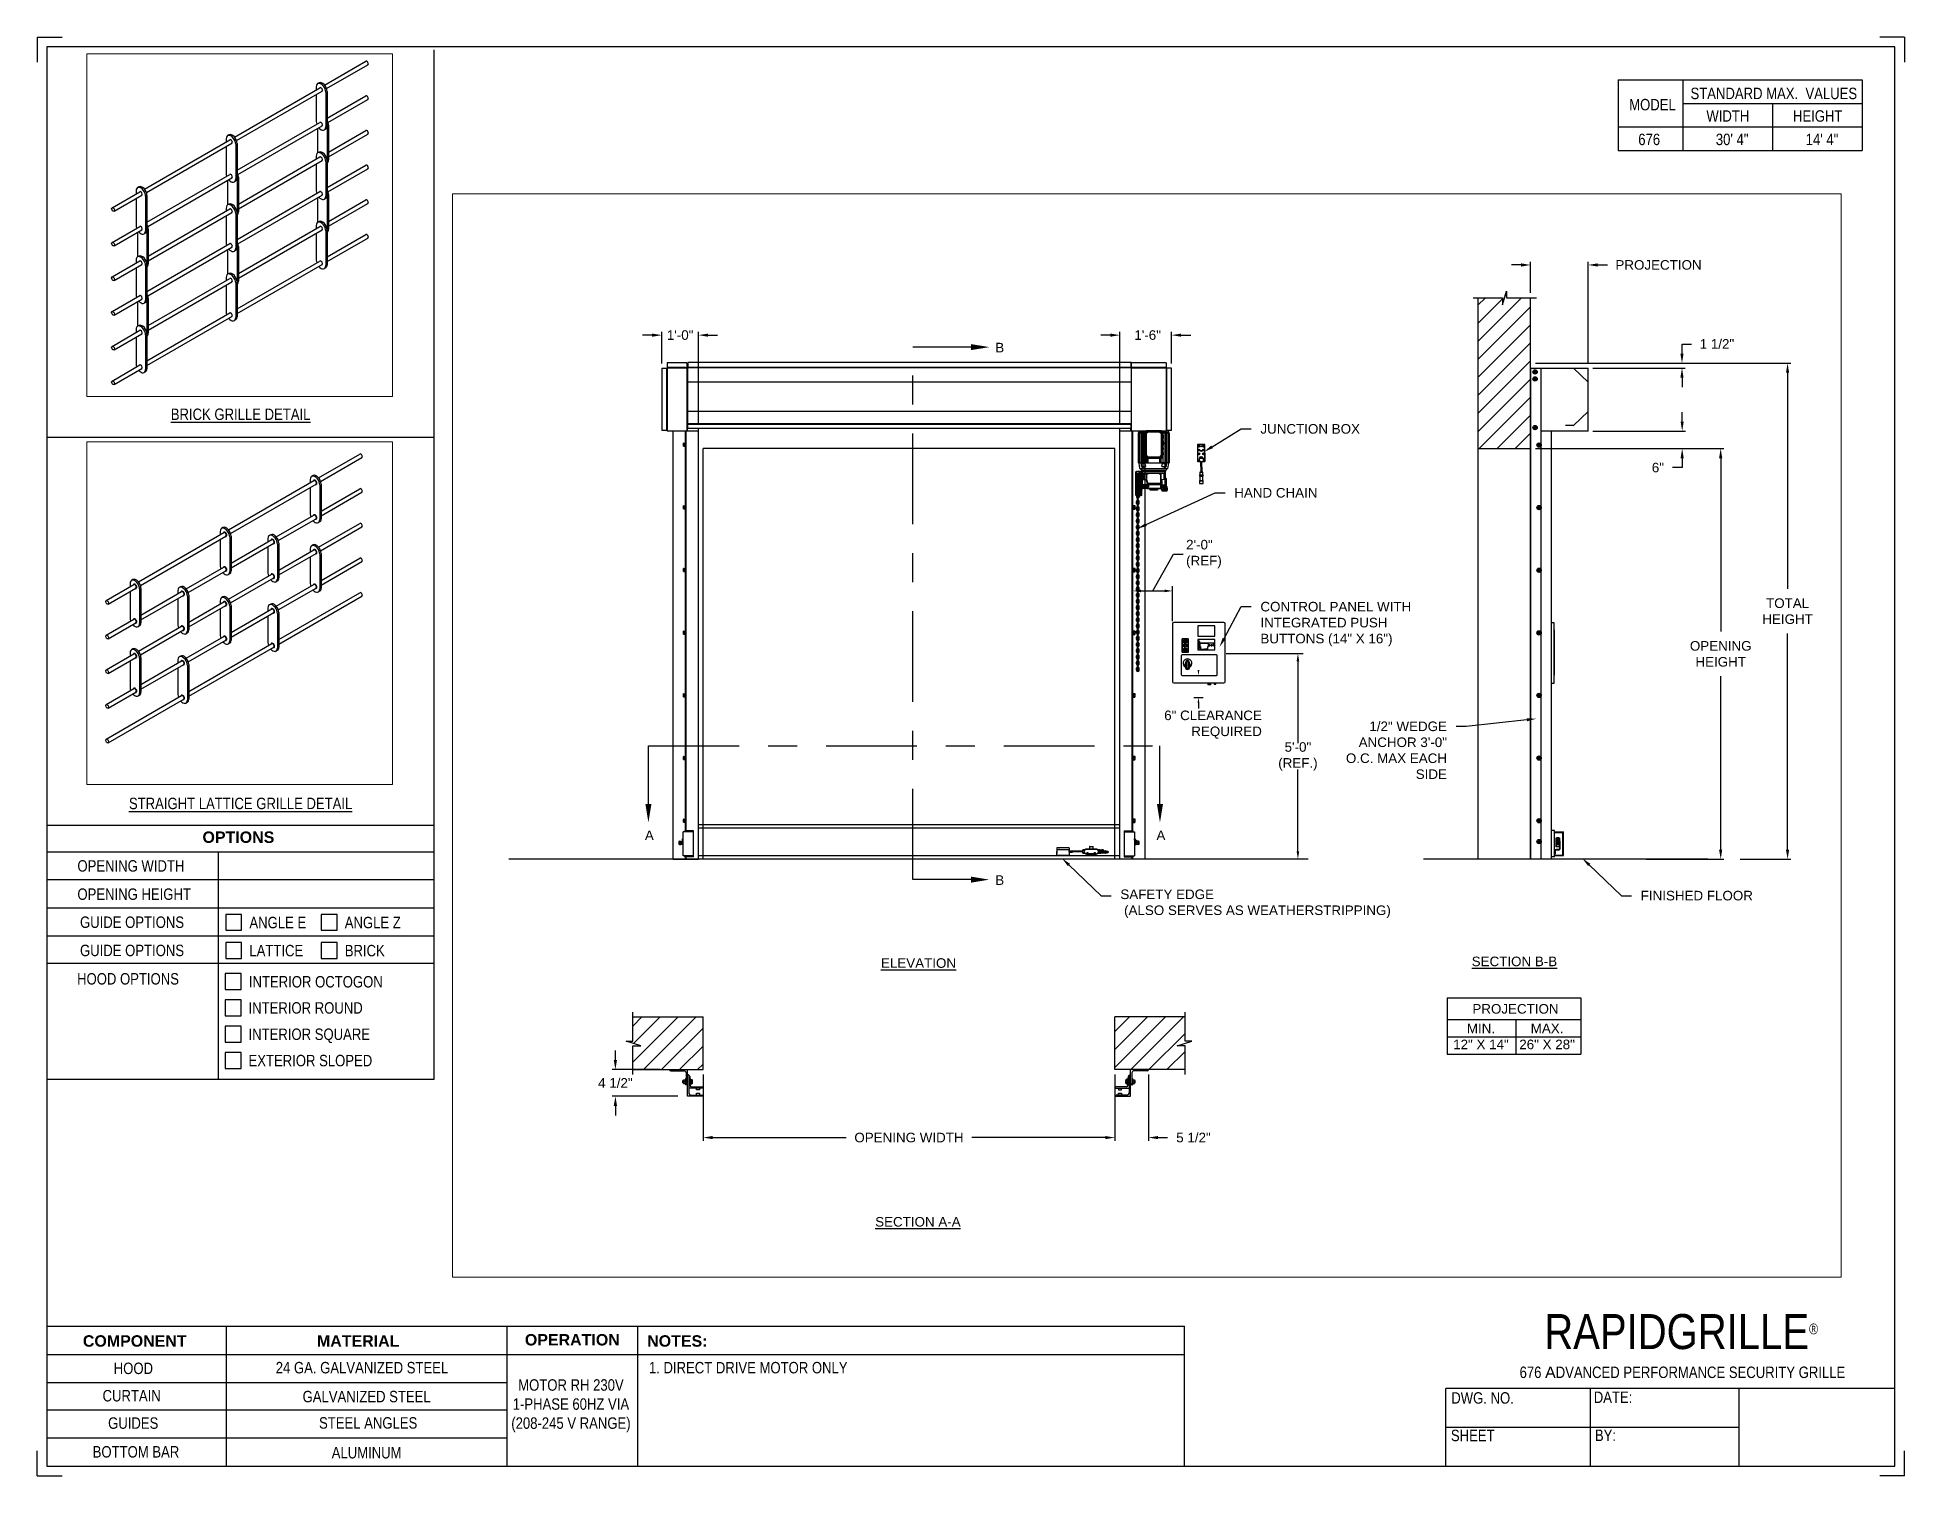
# Paper-space layout '676 RH 230V 1 PHASE' of a CAD drawing. Header units: inches. Extents: x 0.1 to 10.9, y 0.1 to 8.4.
# The model-space entities are those that its viewports show. They can reach past a viewport. Long polylines and large blocks are cut down to what shows.
import ezdxf
from ezdxf import colors
from ezdxf.entities.mleader import LeaderData, LeaderLine
from ezdxf.math import Vec2, Vec3

# ---------------------------------------------------------------- set-up
doc = ezdxf.new("R2010")
doc.units = ezdxf.units.IN
doc.header["$LTSCALE"] = 0.25
doc.header["$MEASUREMENT"] = 0
doc.linetypes.add('CENTER', pattern=[2, 1.25, -0.25, 0.25, -0.25])
for name, color, linetype in [('ANNOTATIONS', 1, 'Continuous'), ('BRICK', 7, 'Continuous'), ('MOTOR RH', 7, 'Continuous'), ('SECTION CUTS', 6, 'CENTER'), ('STRAIGHT LATTICE', 7, 'Continuous'), ('TITLE BLOCK', 7, 'Continuous')]:
    doc.layers.add(name, color=color, linetype=linetype)
doc.styles.add('ARIAL', font='arial.ttf', dxfattribs={"height": 0.09375})
doc.styles.add('CADdetails-DIMENSIONS', font='ARIALN.TTF', dxfattribs={"height": 2.38})
doc.styles.add('ROMANS', font='Romans', dxfattribs={"height": 0.09375})
doc.styles.get("Standard").update_dxf_attribs({"font": 'romans.shx'})
doc.dimstyles.get("Standard").update_dxf_attribs({"dimscale": 60, "dimtxt": 0.0833, "dimasz": 0.0833, "dimexe": 0.0833, "dimexo": 0.04, "dimgap": 0.09, "dimtad": 0, "dimtih": 1, "dimtoh": 1, "dimdec": 4, "dimzin": 1, "dimdsep": 46, "dimlunit": 4, "dimtxsty": 'Standard', "dimcen": 0.09, "dimclrt": 150, "dimadec": 4, "dimazin": 2, "dimtfac": 1, "dimtdec": 0, "dimtofl": 0, "dimtmove": 0, "dimatfit": 3, "dimfxl": 1, "dimtolj": 1, "dimtzin": 0, "dimlwd": -1, "dimlwe": -1, "dimarcsym": 1})
doc.dimstyles.new('STANDARD$0', dxfattribs={"dimtxt": 0.09375, "dimasz": 0.09375, "dimexe": 0.03125, "dimexo": 0.046875, "dimgap": 0.09, "dimtad": 0, "dimtih": 1, "dimtoh": 1, "dimdec": 4, "dimzin": 0, "dimdsep": 46, "dimtxsty": 'ARIAL', "dimcen": 0.09, "dimadec": 0, "dimazin": 0, "dimtfac": 1, "dimtdec": 4, "dimtofl": 0, "dimtmove": 0, "dimatfit": 1, "dimfxl": 1, "dimtolj": 1, "dimtzin": 0, "dimarcsym": 0})
pattern_1 = [(45, (24.50322, -12.74175), (-0.08838835, 0.08838835), [])]

psp = doc.layouts.new('676 RH 230V 1 PHASE')

# ---------------------------------------------------------------- texts
at = {"layer": 'TITLE BLOCK', "attachment_point": 2, "style": 'CADdetails-DIMENSIONS'}
for s, width, insert, char_height in [('MODEL', 0.28815, (9.45, 8.068), 0.0664), ('STANDARD MAX.  VALUES', 1.75949, (10.155, 8.133), 0.06641), ('WIDTH', 0.42908, (9.888, 8.002), 0.0664), ('HEIGHT', 0.42908, (10.41, 8.002), 0.0664), ('\\pxqc;676', 0.29952, (9.431, 7.866), 0.0664)]:
    psp.add_mtext_dynamic_manual_height_columns(s, width=width, gutter_width=1.363, heights=[0], dxfattribs=dict(at, insert=insert, char_height=char_height))
at = {"layer": 'TITLE BLOCK', "style": 'CADdetails-DIMENSIONS'}
for s, insert, char_height, width, attachment_point in [('30\' 4"', (9.913, 7.866), 0.0664, 1.75949, 2), ('14\' 4"', (10.435, 7.866), 0.0664, 1.75949, 2), ('{\\LBRICK GRILLE DETAIL}', (1.248, 6.269), 0.06641, 1.75949, 2), ('{\\LSTRAIGHT LATTICE GRILLE DETAIL}', (1.248, 4.008), 0.06641, 1.75949, 2), ('{\\fArial|b1|i0|c0|p34;OPTIONS}', (1.235, 3.812), 0.06641, 1.75949, 2), ('OPENING WIDTH', (0.3, 3.645), 0.06641, 1.30693, 1), ('OPENING HEIGHT', (0.3, 3.481), 0.06641, 1.30693, 1), ('GUIDE OPTIONS', (0.315, 3.318), 0.06641, 0.77187, 1), ('\\pxt1;ANGLE E', (1.299, 3.316), 0.06641, 1.23928, 1), ('\\pxt1;ANGLE Z', (1.853, 3.316), 0.06641, 1.23928, 1), ('GUIDE OPTIONS', (0.315, 3.154), 0.06641, 0.77187, 1), ('\\pxt1;LATTICE', (1.299, 3.153), 0.06641, 1.23928, 1), ('\\pxt1;BRICK', (1.853, 3.153), 0.06641, 1.23928, 1), ('HOOD OPTIONS', (0.298, 2.989), 0.06641, 1.30693, 1), ('INTERIOR OCTOGON', (1.296, 2.972), 0.06641, 1.23928, 1), ('INTERIOR ROUND', (1.294, 2.82), 0.06641, 1.53035, 1), ('INTERIOR SQUARE', (1.294, 2.667), 0.06641, 1.53035, 1), ('EXTERIOR SLOPED', (1.294, 2.514), 0.06641, 1.53035, 1), ('\\A1;\\pxqc;{\\fArial|b0|i0|c0|p34;\u200b\u200b\u200b\u200b\u200b\u200b\u200b\u200b\u200b\u200b\u200b\u200b\u200b\u200b\u200b\u200b\u200b\u200b\u200b\u200b\u200b\u200b\u200b\u200b\u200b}RAPIDGRILLE{\\H0.30337x;\\S® ^ ;}', (10.642, 1.008), 0.20312, 2.03069, 3), ('{\\fArial|b1|i0|c0|p34;COMPONENT}', (0.633, 0.885), 0.06641, 1.75949, 2), ('{\\fArial|b1|i0|c0|p34;MATERIAL}', (1.931, 0.885), 0.06641, 1.75949, 2), ('{\\fArial|b1|i0|c0|p34;OPERATION}', (3.175, 0.892), 0.06641, 1.75949, 2), ('{\\fArial|b1|i0|c0|p34;NOTES:}', (3.785, 0.885), 0.06641, 1.75949, 2), ('HOOD', (0.625, 0.726), 0.0664, 1.75949, 2), ('24 GA. GALVANIZED STEEL', (1.953, 0.73), 0.06641, 1.75949, 2), ('\\pxql;1. DIRECT DRIVE MOTOR ONLY ', (5.176, 0.73), 0.06641, 3.11182, 2), ('676 {\\fArial|b0|i0|c0|p34;A}DVANCED PERFORMANCE SECURITY GRILLE', (9.624, 0.703), 0.06641, 2.79915, 2), ('CURTAIN', (0.615, 0.567), 0.0664, 1.75949, 2), ('GALVANIZED STEEL ', (1.98, 0.562), 0.06641, 1.75949, 2), ('\\PMOTOR RH 230V 1-PHASE 60HZ VIA (208-245 V RANGE)', (3.167, 0.74), 0.06641, 0.76227, 2), ('DWG. NO.', (8.463, 0.554), 0.0664, 1.75949, 2), ('DATE:', (9.221, 0.558), 0.0664, 1.75949, 2), ('GUIDES', (0.624, 0.408), 0.0664, 1.75949, 2), ('STEEL ANGLES', (1.989, 0.409), 0.06641, 1.75949, 2), ('SHEET', (8.406, 0.336), 0.0664, 1.75949, 2), ('BY:', (9.177, 0.337), 0.0664, 1.75949, 2), ('BOTTOM BAR', (0.64, 0.241), 0.0664, 1.75949, 2), ('ALUMINUM', (1.98, 0.236), 0.0664, 1.75949, 2)]:
    psp.add_mtext(s, dxfattribs=dict(at, insert=insert, char_height=char_height, width=width, attachment_point=attachment_point))

msp = doc.modelspace()

# ---------------------------------------------------------------- texts
at = {"layer": 'ANNOTATIONS', "char_height": 0.09375, "style": 'ARIAL'}
for s, insert, attachment_point in [('2\'-0"\\P(REF)', (206.53289, 243.09185), 4), ('6" CLEARANCE\\PREQUIRED', (207.27448, 241.42127), 6), ('5\'-0"\\P(REF.)', (207.62768, 241.11038), 5)]:
    msp.add_mtext(s, dxfattribs=dict(at, insert=insert, attachment_point=attachment_point))
at = {"layer": 'ANNOTATIONS', "char_height": 0.09375, "attachment_point": 2, "style": 'ARIAL'}
for s, insert, width in [('{\\LELEVATION}', (203.91243, 239.13353), 3.0834986), ('{\\LSECTION B-B}', (209.74792, 239.1495), 1.3823677), ('{\\LSECTION A-A}', (203.90652, 236.59935), 1.3823677)]:
    msp.add_mtext(s, dxfattribs=dict(at, insert=insert, width=width))
for s, width, insert in [('PROJECTION ', 1.7594917, (209.75838, 238.68491)), ('MIN.\\P12" X 14" ', 0.6711642, (209.42026, 238.49292)), ('MAX.\\P26" X 28"', 0.6567117, (210.06769, 238.49292))]:
    msp.add_mtext_dynamic_manual_height_columns(s, width=width, gutter_width=1.36268, heights=[0], dxfattribs=dict(at, insert=insert))
at = {"layer": 'SECTION CUTS', "style": 'ARIAL'}
for s, p in [('B', (204.66412, 245.06692)), ('A', (201.23281, 240.29047)), ('A', (206.24235, 240.29047)), ('B', (204.66412, 239.85164))]:
    msp.add_text(s, height=0.09375, dxfattribs=at).set_placement(p)

# ---------------------------------------------------------------- blocks, each defined once
blk = doc.blocks.new('*D26')
at = {"layer": 'ANNOTATIONS', "color": 0, "lineweight": -2, "transparency": 16777216}
for p, q in [((205.836, 237.996), (205.836, 237.346)), ((206.164, 237.996), (206.164, 237.346)), ((205.742, 237.377), (205.648, 237.377)), ((206.258, 237.377), (206.352, 237.377))]:
    blk.add_line(p, q, dxfattribs=at)
at = {"layer": 'ANNOTATIONS', "color": 0, "transparency": 16777216}
for points in [[(205.742, 237.393), (205.742, 237.362), (205.836, 237.377)], [(206.258, 237.393), (206.258, 237.362), (206.164, 237.377)]]:
    blk.add_solid(points, dxfattribs=at)
at = {"layer": 'defpoints', "color": 0, "transparency": 16777216}
for p in [(205.836, 238.043), (206.164, 238.043), (206.164, 237.377)]:
    blk.add_point(p, dxfattribs=at)
at = {"layer": 'ANNOTATIONS', "color": 0, "transparency": 16777216, "insert": (206.605, 237.377), "char_height": 0.0938, "attachment_point": 5, "style": 'ARIAL'}
blk.add_mtext('\\A1;5 1/2"', dxfattribs=at)
blk = doc.blocks.new('*D27')
at = {"layer": 'ANNOTATIONS', "color": 0, "lineweight": -2, "transparency": 16777216}
for p, q in [((200.944, 238.137), (200.944, 238.231)), ((201.381, 238.043), (200.913, 238.043)), ((201.556, 237.782), (200.913, 237.782)), ((200.944, 237.688), (200.944, 237.594))]:
    blk.add_line(p, q, dxfattribs=at)
at = {"layer": 'ANNOTATIONS', "color": 0, "transparency": 16777216}
for points in [[(200.928, 238.137), (200.96, 238.137), (200.944, 238.043)], [(200.928, 237.688), (200.96, 237.688), (200.944, 237.782)]]:
    blk.add_solid(points, dxfattribs=at)
at = {"layer": 'defpoints', "color": 0, "transparency": 16777216}
for p in [(201.428, 238.043), (200.944, 237.782), (201.603, 237.782)]:
    blk.add_point(p, dxfattribs=at)
at = {"layer": 'ANNOTATIONS', "color": 0, "transparency": 16777216, "insert": (200.944, 237.912), "char_height": 0.0938, "attachment_point": 5, "style": 'ARIAL'}
blk.add_mtext('\\A1;4 1/2"', dxfattribs=at)
blk = doc.blocks.new('*D28')
at = {"layer": 'ANNOTATIONS', "color": 0, "lineweight": -2, "transparency": 16777216}
for p, q in [((205.791, 245.236), (205.697, 245.236)), ((205.884, 244.372), (205.884, 245.267)), ((206.39, 244.959), (206.39, 245.267)), ((206.484, 245.236), (206.578, 245.236))]:
    blk.add_line(p, q, dxfattribs=at)
at = {"layer": 'ANNOTATIONS', "color": 0, "transparency": 16777216}
for points in [[(205.791, 245.251), (205.791, 245.22), (205.884, 245.236)], [(206.484, 245.251), (206.484, 245.22), (206.39, 245.236)]]:
    blk.add_solid(points, dxfattribs=at)
at = {"layer": 'defpoints', "color": 0, "transparency": 16777216}
for p in [(206.39, 245.236), (206.39, 244.912), (205.884, 244.325)]:
    blk.add_point(p, dxfattribs=at)
at = {"layer": 'ANNOTATIONS', "color": 0, "transparency": 16777216, "insert": (206.156, 245.236), "char_height": 0.0938, "attachment_point": 5, "style": 'ARIAL'}
blk.add_mtext('\\A1;1\'-6"', dxfattribs=at)
blk = doc.blocks.new('*D29')
at = {"layer": 'ANNOTATIONS', "color": 0, "lineweight": -2, "transparency": 16777216}
for p, q in [((201.304, 245.236), (201.21, 245.236)), ((201.398, 244.959), (201.398, 245.267)), ((201.758, 244.372), (201.758, 245.267)), ((201.852, 245.236), (201.945, 245.236))]:
    blk.add_line(p, q, dxfattribs=at)
at = {"layer": 'ANNOTATIONS', "color": 0, "transparency": 16777216}
for points in [[(201.304, 245.251), (201.304, 245.22), (201.398, 245.236)], [(201.852, 245.251), (201.852, 245.22), (201.758, 245.236)]]:
    blk.add_solid(points, dxfattribs=at)
at = {"layer": 'defpoints', "color": 0, "transparency": 16777216}
for p in [(201.758, 245.236), (201.398, 244.913), (201.758, 244.325)]:
    blk.add_point(p, dxfattribs=at)
at = {"layer": 'ANNOTATIONS', "color": 0, "transparency": 16777216, "insert": (201.578, 245.236), "char_height": 0.0938, "attachment_point": 5, "style": 'ARIAL'}
blk.add_mtext('\\A1;1\'-0"', dxfattribs=at)
blk = doc.blocks.new('*D35')
at = {"layer": 'ANNOTATIONS', "color": 0, "lineweight": -2, "transparency": 16777216}
for p, q in [((201.803, 237.996), (201.803, 237.346)), ((205.836, 237.996), (205.836, 237.346)), ((201.896, 237.377), (203.203, 237.377)), ((205.742, 237.377), (204.436, 237.377))]:
    blk.add_line(p, q, dxfattribs=at)
at = {"layer": 'ANNOTATIONS', "color": 0, "transparency": 16777216}
for points in [[(201.896, 237.393), (201.896, 237.362), (201.803, 237.377)], [(205.742, 237.393), (205.742, 237.362), (205.836, 237.377)]]:
    blk.add_solid(points, dxfattribs=at)
at = {"layer": 'defpoints', "color": 0, "transparency": 16777216}
for p in [(201.803, 238.043), (205.836, 238.043), (205.836, 237.377)]:
    blk.add_point(p, dxfattribs=at)
at = {"layer": 'ANNOTATIONS', "color": 0, "transparency": 16777216, "insert": (203.819, 237.377), "char_height": 0.09375, "attachment_point": 5, "style": 'ARIAL'}
blk.add_mtext('\\A1;OPENING WIDTH', dxfattribs=at)
blk = doc.blocks.new('*D30')
at = {"layer": 'ANNOTATIONS', "color": 0, "lineweight": -2, "transparency": 16777216}
for p, q in [((209.906, 245.649), (209.906, 245.954)), ((210.47, 244.96), (210.47, 245.954)), ((209.812, 245.923), (209.719, 245.923)), ((210.564, 245.923), (210.658, 245.923))]:
    blk.add_line(p, q, dxfattribs=at)
at = {"layer": 'ANNOTATIONS', "color": 0, "transparency": 16777216}
for points in [[(209.812, 245.939), (209.812, 245.907), (209.906, 245.923)], [(210.564, 245.939), (210.564, 245.907), (210.47, 245.923)]]:
    blk.add_solid(points, dxfattribs=at)
at = {"layer": 'defpoints', "color": 0, "transparency": 16777216}
for p in [(210.47, 245.923), (209.906, 245.602), (210.47, 244.913)]:
    blk.add_point(p, dxfattribs=at)
at = {"layer": 'ANNOTATIONS', "color": 0, "transparency": 16777216, "insert": (211.159, 245.923), "char_height": 0.09375, "attachment_point": 5, "style": 'ARIAL'}
blk.add_mtext('\\A1;PROJECTION ', dxfattribs=at)
blk = doc.blocks.new('*D31')
at = {"layer": 'ANNOTATIONS', "color": 0, "lineweight": -2, "transparency": 16777216}
for p, q in [((209.953, 244.125), (211.799, 244.125)), ((211.768, 244.031), (211.768, 242.332)), ((211.768, 240.197), (211.768, 241.897)), ((211.037, 240.103), (211.799, 240.103))]:
    blk.add_line(p, q, dxfattribs=at)
at = {"layer": 'ANNOTATIONS', "color": 0, "transparency": 16777216}
for points in [[(211.752, 244.031), (211.783, 244.031), (211.768, 244.125)], [(211.752, 240.197), (211.783, 240.197), (211.768, 240.103)]]:
    blk.add_solid(points, dxfattribs=at)
at = {"layer": 'defpoints', "color": 0, "transparency": 16777216}
for p in [(209.906, 244.125), (210.99, 240.103), (211.768, 240.103)]:
    blk.add_point(p, dxfattribs=at)
at = {"layer": 'ANNOTATIONS', "color": 0, "transparency": 16777216, "insert": (211.768, 242.114), "char_height": 0.09375, "attachment_point": 5, "style": 'ARIAL'}
blk.add_mtext('\\A1;OPENING\\PHEIGHT', dxfattribs=at)
blk = doc.blocks.new('*D32')
at = {"layer": 'ANNOTATIONS', "color": 0, "lineweight": -2, "transparency": 16777216}
for p, q in [((209.953, 244.961), (212.454, 244.961)), ((212.423, 244.867), (212.423, 242.75)), ((212.423, 240.197), (212.423, 242.315)), ((211.958, 240.103), (212.454, 240.103))]:
    blk.add_line(p, q, dxfattribs=at)
at = {"layer": 'ANNOTATIONS', "color": 0, "transparency": 16777216}
for points in [[(212.407, 244.867), (212.438, 244.867), (212.423, 244.961)], [(212.407, 240.197), (212.438, 240.197), (212.423, 240.103)]]:
    blk.add_solid(points, dxfattribs=at)
at = {"layer": 'defpoints', "color": 0, "transparency": 16777216}
for p in [(209.906, 244.961), (211.911, 240.103), (212.423, 240.103)]:
    blk.add_point(p, dxfattribs=at)
at = {"layer": 'ANNOTATIONS', "color": 0, "transparency": 16777216, "insert": (212.423, 242.532), "char_height": 0.0938, "attachment_point": 5, "style": 'ARIAL'}
blk.add_mtext('\\A1;TOTAL\\PHEIGHT', dxfattribs=at)
blk = doc.blocks.new('*D33')
at = {"layer": 'ANNOTATIONS', "color": 0, "lineweight": -2, "transparency": 16777216}
for p, q in [((211.391, 244.39), (211.391, 244.483)), ((210.517, 244.296), (211.422, 244.296)), ((210.517, 244.125), (211.422, 244.125)), ((211.391, 243.938), (211.297, 243.938)), ((211.391, 244.031), (211.391, 243.938))]:
    blk.add_line(p, q, dxfattribs=at)
at = {"layer": 'ANNOTATIONS', "color": 0, "transparency": 16777216}
for points in [[(211.375, 244.39), (211.406, 244.39), (211.391, 244.296)], [(211.375, 244.031), (211.406, 244.031), (211.391, 244.125)]]:
    blk.add_solid(points, dxfattribs=at)
at = {"layer": 'defpoints', "color": 0, "transparency": 16777216}
for p in [(210.47, 244.296), (210.47, 244.125), (211.391, 244.125)]:
    blk.add_point(p, dxfattribs=at)
at = {"layer": 'ANNOTATIONS', "color": 0, "transparency": 16777216, "insert": (211.153, 243.938), "char_height": 0.0938, "attachment_point": 5, "style": 'ARIAL'}
blk.add_mtext('\\A1;6"', dxfattribs=at)
blk = doc.blocks.new('*D34')
at = {"layer": 'ANNOTATIONS', "color": 0, "lineweight": -2, "transparency": 16777216}
for p, q in [((211.389, 245.055), (211.389, 245.149)), ((211.389, 245.149), (211.482, 245.149)), ((210.517, 244.961), (211.42, 244.961)), ((210.517, 244.913), (211.42, 244.913)), ((211.389, 244.82), (211.389, 244.726))]:
    blk.add_line(p, q, dxfattribs=at)
at = {"layer": 'ANNOTATIONS', "color": 0, "transparency": 16777216}
for points in [[(211.373, 245.055), (211.404, 245.055), (211.389, 244.961)], [(211.373, 244.82), (211.404, 244.82), (211.389, 244.913)]]:
    blk.add_solid(points, dxfattribs=at)
at = {"layer": 'defpoints', "color": 0, "transparency": 16777216}
for p in [(210.47, 244.961), (210.47, 244.913), (211.389, 244.961)]:
    blk.add_point(p, dxfattribs=at)
at = {"layer": 'ANNOTATIONS', "color": 0, "transparency": 16777216, "insert": (211.731, 245.149), "char_height": 0.0938, "attachment_point": 5, "style": 'ARIAL'}
blk.add_mtext('\\A1;1 1/2"', dxfattribs=at)

# ---------------------------------------------------------------- dimensions: what is measured, and where the dimension line sits
at = {"layer": 'ANNOTATIONS'}
for base, p1, p2, text, picture, middle in [((210.47, 245.92298), (209.90612, 245.60178), (210.47, 244.91339), 'PROJECTION ', '*D30', (211.15911, 245.92298)), ((205.8359, 237.37722), (201.80257, 238.04333), (205.8359, 238.04333), 'OPENING WIDTH', '*D35', (203.81923, 237.37722))]:
    dim = msp.add_linear_dim(base=base, p1=p1, p2=p2, text=text, dimstyle='STANDARD$0', dxfattribs=at)
    dim.commit()
    dim.dimension.update_dxf_attribs({"geometry": picture, "text_midpoint": middle})
for base, p1, p2, text, picture, middle in [((201.75797, 245.23555), (201.39777, 244.91253), (201.75797, 244.32505), '1\'-0"', '*D29', (201.57787, 245.23555)), ((206.39041, 245.23555), (205.88446, 244.32505), (206.39041, 244.91215), '1\'-6"', '*D28', (206.15615, 245.23555)), ((206.16403, 237.37722), (205.8359, 238.04333), (206.16403, 238.04332), '5 1/2"', '*D26', (206.60463, 237.37722))]:
    dim = msp.add_linear_dim(base=base, p1=p1, p2=p2, text=text, dimstyle='STANDARD$0', dxfattribs=at)
    dim.commit()
    dim.dimension.update_dxf_attribs({"geometry": picture, "text_midpoint": middle, "dimtype": 160})
for base, p1, p2, text, picture, middle in [((211.38867, 244.96103), (210.47, 244.91339), (210.47, 244.96103), '1 1/2"', '*D34', (211.73111, 245.14853)), ((212.4227, 240.10342), (209.90612, 244.96103), (211.91065, 240.10342), 'TOTAL\\PHEIGHT', '*D32', (212.4227, 242.53223)), ((211.3908, 244.12505), (210.47, 244.29598), (210.47, 244.12505), '6"', '*D33', (211.15292, 243.93755)), ((211.76771, 240.10342), (209.90612, 244.12505), (210.99031, 240.10342), 'OPENING\\PHEIGHT', '*D31', (211.76771, 242.11424))]:
    dim = msp.add_linear_dim(base=base, p1=p1, p2=p2, angle=90, text=text, dimstyle='STANDARD$0', dxfattribs=at)
    dim.commit()
    dim.dimension.update_dxf_attribs({"geometry": picture, "text_midpoint": middle})
dim = msp.add_linear_dim(base=(200.94388, 237.78164), p1=(201.42757, 238.04332), p2=(201.60257, 237.78164), angle=90, text='4 1/2"', dimstyle='STANDARD$0', dxfattribs=at)
dim.commit()
dim.dimension.update_dxf_attribs({"geometry": '*D27', "text_midpoint": (200.94388, 237.91248), "dimtype": 160})

# ---------------------------------------------------------------- hatches: boundary and pattern name
at = {"layer": 'MOTOR RH'}
h = msp.add_hatch(dxfattribs=at)
h.set_pattern_fill('ANSI31', color=256, style=0)
h.set_pattern_definition([(45, (24.50322, -12.36819), (-0.08838835, 0.08838835), [])])
h.paths.add_polyline_path([(209.90612, 244.86719), (209.90612, 245.60178), (209.66963, 245.60178), (209.66963, 245.66644), (209.63121, 245.53308), (209.63121, 245.60178), (209.39049, 245.60178), (209.39049, 245.05148)])
h.paths.add_polyline_path([(209.39049, 244.12505), (209.90612, 244.12505), (209.90612, 244.86719), (209.39049, 245.05148)])
h = msp.add_hatch(dxfattribs=at)
h.set_pattern_fill('ANSI31', color=256, style=0)
h.set_pattern_definition(pattern_1)
h.paths.add_polyline_path([(201.80257, 238.55896), (201.11507, 238.55896), (201.11507, 238.32175), (201.05096, 238.32175), (201.19303, 238.27485), (201.11507, 238.27485), (201.11507, 238.04333), (201.80257, 238.04333), (201.80257, 238.20583)])
h = msp.add_hatch(dxfattribs=at)
h.set_pattern_fill('ANSI31', color=256, style=0)
h.set_pattern_definition(pattern_1)
h.paths.add_polyline_path([(206.5875, 238.32175), (206.5234, 238.32175), (206.5234, 238.55896), (205.8359, 238.55896), (205.8359, 238.04333), (205.85407, 238.04333), (206.5234, 238.04333), (206.5234, 238.27485), (206.44543, 238.27485)])

# ---------------------------------------------------------------- linework, layer by layer
at = {"layer": 'ANNOTATIONS'}
for p, q in [((206.09002, 242.73092), (206.32206, 242.73092)), ((206.39972, 242.43625), (206.39972, 242.77806)), ((206.92506, 242.11772), (207.67877, 242.11772)), ((207.62768, 242.04006), (207.62768, 241.23964)), ((206.60685, 241.90233), (206.70111, 241.90233)), ((206.60685, 241.68703), (206.70111, 241.68703)), ((206.65398, 241.63389), (206.65398, 241.58075)), ((207.62768, 240.18109), (207.62768, 240.98112)), ((209.08969, 238.74434), (209.08969, 238.19297)), ((209.08969, 238.74434), (210.39745, 238.74434)), ((210.39745, 238.74434), (210.39745, 238.19297)), ((209.08969, 238.53287), (210.39745, 238.53287)), ((209.76254, 238.53287), (209.76254, 238.19297)), ((209.08969, 238.36292), (210.39745, 238.36292)), ((209.08969, 238.19297), (210.39745, 238.19297))]:
    msp.add_line(p, q, dxfattribs=at)
for points in [[(206.09002, 242.71798), (206.09002, 242.74387), (206.01235, 242.73092)], [(206.32206, 242.71798), (206.32206, 242.74387), (206.39972, 242.73092)], [(207.61473, 242.04006), (207.64062, 242.04006), (207.62768, 242.11772)], [(206.64512, 241.95547), (206.66283, 241.95547), (206.65398, 241.90233)], [(206.64512, 241.63389), (206.66283, 241.63389), (206.65398, 241.68703)], [(207.61473, 240.18109), (207.64062, 240.18109), (207.62768, 240.10342)]]:
    msp.add_solid(points, dxfattribs=at)
at = {"layer": 'BRICK'}
for p, q in [((197.53398, 238.15797), (197.9435, 238.3944)), ((197.55386, 238.12263), (197.96377, 238.35929)), ((196.64089, 237.64234), (197.48806, 238.13145)), ((196.66078, 237.607), (197.50833, 238.09634)), ((197.45119, 238.14244), (197.45119, 238.11017)), ((197.47844, 238.18065), (197.46496, 238.17286)), ((197.54519, 238.08817), (197.54519, 237.74442)), ((197.55867, 238.09595), (197.55867, 237.7522)), ((197.45119, 238.06335), (197.45119, 237.79869)), ((197.55867, 237.82847), (197.9435, 238.05065)), ((197.55867, 237.78165), (197.96377, 238.01554)), ((197.1145, 237.57203), (197.48806, 237.7877)), ((197.13438, 237.53669), (197.50833, 237.75259)), ((197.5449, 237.72178), (197.53142, 237.714)), ((195.74781, 237.12672), (196.59497, 237.61583)), ((195.76769, 237.09138), (196.61524, 237.58071)), ((196.55811, 237.62681), (196.55811, 237.59454)), ((196.55811, 237.54773), (196.55811, 237.28306)), ((196.58535, 237.66502), (196.57187, 237.65724)), ((196.6521, 237.57255), (196.6521, 237.2288)), ((196.66558, 237.58033), (196.66558, 237.23658)), ((196.66558, 237.31284), (197.06857, 237.54551)), ((197.03171, 237.5565), (197.03171, 237.52423)), ((197.05896, 237.59471), (197.04548, 237.58693)), ((197.53381, 237.47067), (197.9435, 237.7072)), ((197.55378, 237.43538), (197.96377, 237.67209)), ((196.66558, 237.26603), (197.08885, 237.5104)), ((197.03171, 237.47742), (197.03171, 237.21275)), ((197.12571, 237.50223), (197.12571, 237.15848)), ((197.13919, 237.51002), (197.13919, 237.16627)), ((197.13919, 237.24283), (197.48806, 237.44425)), ((197.13919, 237.19602), (197.50833, 237.40914)), ((197.45119, 237.45494), (197.45119, 237.42267)), ((197.45119, 237.37585), (197.45119, 237.11119)), ((197.47844, 237.49315), (197.46496, 237.48536)), ((197.54519, 237.40067), (197.54519, 237.05692)), ((197.55867, 237.40845), (197.55867, 237.0647)), ((197.55867, 237.14097), (197.9435, 237.36315)), ((196.22141, 237.0564), (196.59497, 237.27208)), ((196.24129, 237.02107), (196.61524, 237.23696)), ((196.65181, 237.20615), (196.63833, 237.19837)), ((196.64073, 236.95504), (197.06844, 237.20199)), ((197.55867, 237.09415), (197.96377, 237.32804)), ((195.42661, 236.94127), (195.70188, 237.1002)), ((195.44688, 236.90616), (195.72215, 237.06509)), ((195.66502, 237.11119), (195.66502, 237.07892)), ((195.66502, 237.0321), (195.66502, 236.76744)), ((195.69226, 237.1494), (195.67878, 237.14161)), ((195.75901, 237.05692), (195.75901, 236.71317)), ((195.77249, 237.0647), (195.77249, 236.72095)), ((195.77249, 236.79722), (196.17549, 237.02989)), ((195.77249, 236.7504), (196.19576, 236.99478)), ((196.13862, 237.04088), (196.13862, 237.00861)), ((196.16587, 237.07908), (196.15239, 237.0713)), ((196.23262, 236.98661), (196.23262, 236.64286)), ((196.2461, 236.99439), (196.2461, 236.65064)), ((196.66069, 236.91976), (197.08872, 237.16688)), ((197.12542, 237.13584), (197.11194, 237.12806)), ((197.1145, 236.88453), (197.48806, 237.1002)), ((197.13438, 236.84919), (197.50833, 237.06509)), ((197.13919, 236.55503), (197.9435, 237.0194)), ((197.5449, 237.03428), (197.53142, 237.0265)), ((196.13862, 236.96179), (196.13862, 236.69713)), ((196.2461, 236.72721), (196.59497, 236.92863)), ((196.2461, 236.68039), (196.61524, 236.89351)), ((196.55811, 236.93931), (196.55811, 236.90704)), ((196.55811, 236.86023), (196.55811, 236.59556)), ((196.58535, 236.97752), (196.57187, 236.96974)), ((196.6521, 236.88505), (196.6521, 236.5413)), ((196.66558, 236.89283), (196.66558, 236.54908)), ((196.66558, 236.62534), (197.06857, 236.85801)), ((196.66558, 236.57853), (197.08885, 236.8229)), ((197.03171, 236.869), (197.03171, 236.83673)), ((197.05896, 236.90721), (197.04548, 236.89943)), ((197.12571, 236.81473), (197.12571, 236.47098)), ((197.13919, 236.50822), (197.96377, 236.98429)), ((197.13919, 236.82252), (197.13919, 236.47877)), ((195.42661, 236.59752), (195.70188, 236.75645)), ((195.44688, 236.56241), (195.72215, 236.72134)), ((195.75873, 236.69053), (195.74525, 236.68275)), ((195.74764, 236.43942), (196.17536, 236.68636)), ((195.7676, 236.40413), (196.19563, 236.65125)), ((196.23233, 236.62022), (196.21885, 236.61243)), ((197.03171, 236.78992), (197.03171, 236.52525)), ((195.69226, 236.4619), (195.67878, 236.45411)), ((196.22141, 236.3689), (196.59497, 236.58458)), ((196.24129, 236.33357), (196.61524, 236.54946)), ((196.2461, 236.03941), (197.06857, 236.51426)), ((196.2461, 235.99259), (197.08885, 236.47915)), ((196.65181, 236.51865), (196.63833, 236.51087)), ((197.12542, 236.44834), (197.11194, 236.44056)), ((195.42661, 236.25407), (195.70188, 236.413)), ((195.44688, 236.21896), (195.72215, 236.37789)), ((195.66502, 236.42369), (195.66502, 236.39142)), ((195.66502, 236.3446), (195.66502, 236.07994)), ((195.75901, 236.36942), (195.75901, 236.02567)), ((195.77249, 236.3772), (195.77249, 236.03345)), ((195.77249, 236.10972), (196.17549, 236.34239)), ((195.77249, 236.0629), (196.19576, 236.30728)), ((196.13862, 236.35338), (196.13862, 236.32111)), ((196.13862, 236.27429), (196.13862, 236.00963)), ((196.16587, 236.39158), (196.15239, 236.3838)), ((196.23262, 236.29911), (196.23262, 235.95536)), ((196.2461, 236.30689), (196.2461, 235.96314)), ((195.42661, 235.91002), (195.70188, 236.06895)), ((195.42661, 235.56627), (196.17549, 235.99864)), ((195.44688, 235.87491), (195.72215, 236.03384)), ((195.44688, 235.53116), (196.19576, 235.96353)), ((195.75873, 236.00303), (195.74525, 235.99525)), ((196.23233, 235.93272), (196.21885, 235.92493))]:
    msp.add_line(p, q, dxfattribs=at)
for centre, major_axis, start_param, end_param in [((197.95363, 238.37684), (0.01014, -0.01756), 0, 3.14159265), ((197.49819, 238.1153), (0.03323, -0.05756), 0.78539816, 3.92699082), ((197.51167, 238.12309), (0.03323, -0.05756), 0.78539816, 3.14159265), ((197.49819, 238.11389), (0.01014, -0.01756), 0, 3.14159265), ((197.95363, 238.03309), (0.01014, -0.01756), 0, 3.14159265), ((197.49819, 237.77155), (0.03323, -0.05756), 3.92699082, 4.42168201), ((197.49819, 237.77155), (0.03323, -0.05756), 5.04167821, 7.06858347), ((197.49819, 237.77014), (0.01014, -0.01756), 0, 3.14159265), ((197.51167, 237.77934), (0.03323, -0.05756), 6.28318531, 7.06858347), ((196.6051, 237.59968), (0.03323, -0.05756), 0.78539816, 3.92699082), ((196.61858, 237.60746), (0.03323, -0.05756), 0.78539816, 3.14159265), ((196.6051, 237.59827), (0.01014, -0.01756), 0, 3.14159265), ((197.07871, 237.52937), (0.03323, -0.05756), 0.78539816, 3.92699082), ((197.09219, 237.53715), (0.03323, -0.05756), 0.78539816, 3.14159265), ((197.07871, 237.52796), (0.01014, -0.01756), 0, 3.14159265), ((197.95363, 237.68964), (0.01014, -0.01756), 0, 3.14159265), ((197.49819, 237.4278), (0.03323, -0.05756), 0.78539816, 3.92699082), ((197.51167, 237.43559), (0.03323, -0.05756), 0.78539816, 3.14159265), ((197.49819, 237.42639), (0.01014, -0.01756), 0, 3.14159265), ((197.95363, 237.34559), (0.01014, -0.01756), 0, 3.14159265), ((196.6051, 237.25593), (0.03323, -0.05756), 3.92699082, 4.42168201), ((196.6051, 237.25593), (0.03323, -0.05756), 5.04167821, 7.06858347), ((196.6051, 237.25452), (0.01014, -0.01756), 0, 3.14159265), ((196.61858, 237.26371), (0.03323, -0.05756), 6.28318531, 7.06858347), ((197.07871, 237.18562), (0.03323, -0.05756), 3.92699082, 4.42168201), ((197.07858, 237.18443), (0.01014, -0.01756), 0, 3.14159265), ((195.71201, 237.08405), (0.03323, -0.05756), 0.78539816, 3.92699082), ((195.72549, 237.09184), (0.03323, -0.05756), 0.78539816, 3.14159265), ((195.71201, 237.08264), (0.01014, -0.01756), 0, 3.14159265), ((196.18562, 237.01374), (0.03323, -0.05756), 0.78539816, 3.92699082), ((196.1991, 237.02152), (0.03323, -0.05756), 0.78539816, 3.14159265), ((196.18562, 237.01233), (0.01014, -0.01756), 0, 3.14159265), ((197.07871, 237.18562), (0.03323, -0.05756), 5.04167821, 7.06858347), ((197.09219, 237.1934), (0.03323, -0.05756), 6.28318531, 7.06858347), ((197.49819, 237.08405), (0.03323, -0.05756), 3.92699082, 4.42168201), ((197.49819, 237.08405), (0.03323, -0.05756), 5.04167821, 7.06858347), ((197.49819, 237.08264), (0.01014, -0.01756), 0, 3.14159265), ((197.51167, 237.09184), (0.03323, -0.05756), 6.28318531, 7.06858347), ((197.95363, 237.00184), (0.01014, -0.01756), 0, 3.14159265), ((196.6051, 236.91218), (0.03323, -0.05756), 0.78539816, 3.92699082), ((196.61858, 236.91996), (0.03323, -0.05756), 0.78539816, 3.14159265), ((196.6051, 236.91077), (0.01014, -0.01756), 0, 3.14159265), ((197.07871, 236.84187), (0.03323, -0.05756), 0.78539816, 3.92699082), ((197.09219, 236.84965), (0.03323, -0.05756), 0.78539816, 3.14159265), ((197.07871, 236.84046), (0.01014, -0.01756), 0, 3.14159265), ((195.71201, 236.7403), (0.03323, -0.05756), 3.92699082, 4.42168201), ((195.71201, 236.7403), (0.03323, -0.05756), 5.04167821, 7.06858347), ((195.71201, 236.73889), (0.01014, -0.01756), 0, 3.14159265), ((195.72549, 236.74809), (0.03323, -0.05756), 6.28318531, 7.06858347), ((196.18562, 236.66999), (0.03323, -0.05756), 3.92699082, 4.42168201), ((196.18562, 236.66999), (0.03323, -0.05756), 5.04167821, 7.06858347), ((196.18549, 236.66881), (0.01014, -0.01756), 0, 3.14159265), ((196.1991, 236.67777), (0.03323, -0.05756), 6.28318531, 7.06858347), ((195.71201, 236.39655), (0.03323, -0.05756), 0.78539816, 3.92699082), ((195.72549, 236.40434), (0.03323, -0.05756), 0.78539816, 3.14159265), ((196.6051, 236.56843), (0.03323, -0.05756), 3.92699082, 4.42168201), ((196.6051, 236.56843), (0.03323, -0.05756), 5.04167821, 7.06858347), ((196.6051, 236.56702), (0.01014, -0.01756), 0, 3.14159265), ((196.61858, 236.57621), (0.03323, -0.05756), 6.28318531, 7.06858347), ((197.07871, 236.49812), (0.03323, -0.05756), 3.92699082, 4.42168201), ((197.07871, 236.49812), (0.03323, -0.05756), 5.04167821, 7.06858347), ((197.07871, 236.49671), (0.01014, -0.01756), 0, 3.14159265), ((197.09219, 236.5059), (0.03323, -0.05756), 6.28318531, 7.06858347), ((195.71201, 236.39514), (0.01014, -0.01756), 0, 3.14159265), ((196.18562, 236.32624), (0.03323, -0.05756), 0.78539816, 3.92699082), ((196.1991, 236.33402), (0.03323, -0.05756), 0.78539816, 3.14159265), ((196.18562, 236.32483), (0.01014, -0.01756), 0, 3.14159265), ((195.71201, 236.0528), (0.03323, -0.05756), 3.92699082, 4.42168201), ((195.71201, 236.05139), (0.01014, -0.01756), 0, 3.14159265), ((195.71201, 236.0528), (0.03323, -0.05756), 5.04167821, 7.06858347), ((195.72549, 236.06059), (0.03323, -0.05756), 6.28318531, 7.06858347), ((196.18562, 235.98249), (0.03323, -0.05756), 3.92699082, 4.42168201), ((196.18562, 235.98249), (0.03323, -0.05756), 5.04167821, 7.06858347), ((196.18562, 235.98108), (0.01014, -0.01756), 0, 3.14159265), ((196.1991, 235.99027), (0.03323, -0.05756), 6.28318531, 7.06858347)]:
    msp.add_ellipse(centre, major_axis=major_axis, ratio=0.57735027, start_param=start_param, end_param=end_param, dxfattribs=at)
for centre in [(195.43675, 236.92372), (195.43675, 236.57997), (195.43675, 236.23652), (195.43675, 235.89247), (195.43675, 235.54872)]:
    msp.add_ellipse(centre, major_axis=(0.01014, -0.01756), ratio=0.57735027, dxfattribs=at)
for points in [[(197.5008, 238.09199), (197.50256, 238.09152), (197.50434, 238.09135), (197.50969, 238.09202), (197.51292, 238.09435), (197.51631, 238.10071), (197.51673, 238.10457), (197.51536, 238.11607), (197.51117, 238.12422), (197.50191, 238.13322), (197.49771, 238.13569), (197.49086, 238.13651), (197.48828, 238.13609), (197.4861, 238.13483), (197.48396, 238.1336), (197.48231, 238.1316), (197.48101, 238.12861), (197.48075, 238.12788), (197.48055, 238.12712)], [(197.5008, 237.74824), (197.50256, 237.74777), (197.50434, 237.7476), (197.50969, 237.74827), (197.51292, 237.7506), (197.51631, 237.75696), (197.51673, 237.76082), (197.51536, 237.77232), (197.51117, 237.78047), (197.50191, 237.78947), (197.49771, 237.79194), (197.49086, 237.79276), (197.48828, 237.79234), (197.4861, 237.79108), (197.48396, 237.78985), (197.48231, 237.78785), (197.48101, 237.78486), (197.48075, 237.78413), (197.48055, 237.78337)], [(196.60771, 237.57637), (196.60947, 237.57589), (196.61125, 237.57573), (196.6166, 237.57639), (196.61983, 237.57872), (196.62322, 237.58509), (196.62364, 237.58895), (196.62227, 237.60045), (196.61809, 237.60859), (196.60882, 237.6176), (196.60462, 237.62007), (196.59777, 237.62088), (196.59519, 237.62046), (196.59301, 237.61921), (196.59087, 237.61797), (196.58923, 237.61598), (196.58792, 237.61299), (196.58767, 237.61225), (196.58747, 237.61149)], [(197.08131, 237.50605), (197.08307, 237.50558), (197.08486, 237.50542), (197.0902, 237.50608), (197.09344, 237.50841), (197.09683, 237.51478), (197.09725, 237.51864), (197.09588, 237.53014), (197.09169, 237.53828), (197.08242, 237.54728), (197.07822, 237.54976), (197.07138, 237.55057), (197.06879, 237.55015), (197.06662, 237.5489), (197.06448, 237.54766), (197.06283, 237.54567), (197.06153, 237.54268), (197.06127, 237.54194), (197.06107, 237.54118)], [(197.5008, 237.40449), (197.50256, 237.40402), (197.50434, 237.40385), (197.50969, 237.40452), (197.51292, 237.40685), (197.51631, 237.41321), (197.51673, 237.41707), (197.51536, 237.42857), (197.51117, 237.43672), (197.50191, 237.44572), (197.49771, 237.44819), (197.49086, 237.44901), (197.48828, 237.44859), (197.4861, 237.44733), (197.48396, 237.4461), (197.48231, 237.4441), (197.48101, 237.44111), (197.48075, 237.44038), (197.48055, 237.43962)], [(196.60771, 237.23262), (196.60947, 237.23214), (196.61125, 237.23198), (196.6166, 237.23264), (196.61983, 237.23497), (196.62322, 237.24134), (196.62364, 237.2452), (196.62227, 237.2567), (196.61809, 237.26484), (196.60882, 237.27385), (196.60462, 237.27632), (196.59777, 237.27713), (196.59519, 237.27671), (196.59301, 237.27546), (196.59087, 237.27422), (196.58923, 237.27223), (196.58792, 237.26924), (196.58767, 237.2685), (196.58747, 237.26774)], [(197.08131, 237.1623), (197.08307, 237.16183), (197.08486, 237.16167), (197.0902, 237.16233), (197.09344, 237.16466), (197.09683, 237.17103), (197.09725, 237.17489), (197.09588, 237.18639), (197.09169, 237.19453), (197.08242, 237.20353), (197.07822, 237.20601), (197.07138, 237.20682), (197.06879, 237.2064), (197.06662, 237.20515), (197.06448, 237.20391), (197.06283, 237.20192), (197.06153, 237.19893), (197.06127, 237.19819), (197.06107, 237.19743)], [(195.71462, 237.06074), (195.71638, 237.06027), (195.71816, 237.0601), (195.72351, 237.06077), (195.72674, 237.0631), (195.73013, 237.06946), (195.73055, 237.07332), (195.72919, 237.08482), (195.725, 237.09297), (195.71573, 237.10197), (195.71153, 237.10444), (195.70468, 237.10526), (195.7021, 237.10484), (195.69993, 237.10358), (195.69778, 237.10235), (195.69614, 237.10035), (195.69483, 237.09736), (195.69458, 237.09663), (195.69438, 237.09587)], [(196.18823, 236.99043), (196.18999, 236.98995), (196.19177, 236.98979), (196.19712, 236.99046), (196.20035, 236.99278), (196.20374, 236.99915), (196.20416, 237.00301), (196.20279, 237.01451), (196.1986, 237.02266), (196.18934, 237.03166), (196.18514, 237.03413), (196.17829, 237.03495), (196.17571, 237.03453), (196.17353, 237.03327), (196.17139, 237.03203), (196.16974, 237.03004), (196.16844, 237.02705), (196.16819, 237.02632), (196.16798, 237.02556)], [(197.5008, 237.06074), (197.50256, 237.06027), (197.50434, 237.0601), (197.50969, 237.06077), (197.51292, 237.0631), (197.51631, 237.06946), (197.51673, 237.07332), (197.51536, 237.08482), (197.51117, 237.09297), (197.50191, 237.10197), (197.49771, 237.10444), (197.49086, 237.10526), (197.48828, 237.10484), (197.4861, 237.10358), (197.48396, 237.10235), (197.48231, 237.10035), (197.48101, 237.09736), (197.48075, 237.09663), (197.48055, 237.09587)], [(196.60771, 236.88887), (196.60947, 236.88839), (196.61125, 236.88823), (196.6166, 236.88889), (196.61983, 236.89122), (196.62322, 236.89759), (196.62364, 236.90145), (196.62227, 236.91295), (196.61809, 236.92109), (196.60882, 236.9301), (196.60462, 236.93257), (196.59777, 236.93338), (196.59519, 236.93296), (196.59301, 236.93171), (196.59087, 236.93047), (196.58923, 236.92848), (196.58792, 236.92549), (196.58767, 236.92475), (196.58747, 236.92399)], [(197.08131, 236.81855), (197.08307, 236.81808), (197.08486, 236.81792), (197.0902, 236.81858), (197.09344, 236.82091), (197.09683, 236.82728), (197.09725, 236.83114), (197.09588, 236.84264), (197.09169, 236.85078), (197.08242, 236.85978), (197.07822, 236.86226), (197.07138, 236.86307), (197.06879, 236.86265), (197.06662, 236.8614), (197.06448, 236.86016), (197.06283, 236.85817), (197.06153, 236.85518), (197.06127, 236.85444), (197.06107, 236.85368)], [(195.71462, 236.71699), (195.71638, 236.71652), (195.71816, 236.71635), (195.72351, 236.71702), (195.72674, 236.71935), (195.73013, 236.72571), (195.73055, 236.72957), (195.72919, 236.74107), (195.725, 236.74922), (195.71573, 236.75822), (195.71153, 236.76069), (195.70468, 236.76151), (195.7021, 236.76109), (195.69993, 236.75983), (195.69778, 236.7586), (195.69614, 236.7566), (195.69483, 236.75361), (195.69458, 236.75288), (195.69438, 236.75212)], [(196.18823, 236.64668), (196.18999, 236.6462), (196.19177, 236.64604), (196.19712, 236.64671), (196.20035, 236.64903), (196.20374, 236.6554), (196.20416, 236.65926), (196.20279, 236.67076), (196.1986, 236.67891), (196.18934, 236.68791), (196.18514, 236.69038), (196.17829, 236.6912), (196.17571, 236.69078), (196.17353, 236.68952), (196.17139, 236.68828), (196.16974, 236.68629), (196.16844, 236.6833), (196.16819, 236.68257), (196.16798, 236.68181)], [(196.60771, 236.54512), (196.60947, 236.54464), (196.61125, 236.54448), (196.6166, 236.54514), (196.61983, 236.54747), (196.62322, 236.55384), (196.62364, 236.5577), (196.62227, 236.5692), (196.61809, 236.57734), (196.60882, 236.58635), (196.60462, 236.58882), (196.59777, 236.58963), (196.59519, 236.58921), (196.59301, 236.58796), (196.59087, 236.58672), (196.58923, 236.58473), (196.58792, 236.58174), (196.58767, 236.581), (196.58747, 236.58024)], [(197.08131, 236.4748), (197.08307, 236.47433), (197.08486, 236.47417), (197.0902, 236.47483), (197.09344, 236.47716), (197.09683, 236.48353), (197.09725, 236.48739), (197.09588, 236.49889), (197.09169, 236.50703), (197.08242, 236.51603), (197.07822, 236.51851), (197.07138, 236.51932), (197.06879, 236.5189), (197.06662, 236.51765), (197.06448, 236.51641), (197.06283, 236.51442), (197.06153, 236.51143), (197.06127, 236.51069), (197.06107, 236.50993)], [(195.71462, 236.37324), (195.71638, 236.37277), (195.71816, 236.3726), (195.72351, 236.37327), (195.72674, 236.3756), (195.73013, 236.38196), (195.73055, 236.38582), (195.72919, 236.39732), (195.725, 236.40547), (195.71573, 236.41447), (195.71153, 236.41694), (195.70468, 236.41776), (195.7021, 236.41734), (195.69993, 236.41608), (195.69778, 236.41485), (195.69614, 236.41285), (195.69483, 236.40986), (195.69458, 236.40913), (195.69438, 236.40837)], [(196.18823, 236.30293), (196.18999, 236.30245), (196.19177, 236.30229), (196.19712, 236.30296), (196.20035, 236.30528), (196.20374, 236.31165), (196.20416, 236.31551), (196.20279, 236.32701), (196.1986, 236.33516), (196.18934, 236.34416), (196.18514, 236.34663), (196.17829, 236.34745), (196.17571, 236.34703), (196.17353, 236.34577), (196.17139, 236.34453), (196.16974, 236.34254), (196.16844, 236.33955), (196.16819, 236.33882), (196.16798, 236.33806)], [(195.71462, 236.02949), (195.71638, 236.02902), (195.71816, 236.02885), (195.72351, 236.02952), (195.72674, 236.03185), (195.73013, 236.03821), (195.73055, 236.04207), (195.72919, 236.05357), (195.725, 236.06172), (195.71573, 236.07072), (195.71153, 236.07319), (195.70468, 236.07401), (195.7021, 236.07359), (195.69993, 236.07233), (195.69778, 236.0711), (195.69614, 236.0691), (195.69483, 236.06611), (195.69458, 236.06538), (195.69438, 236.06462)], [(196.18823, 235.95918), (196.18999, 235.9587), (196.19177, 235.95854), (196.19712, 235.95921), (196.20035, 235.96153), (196.20374, 235.9679), (196.20416, 235.97176), (196.20279, 235.98326), (196.1986, 235.99141), (196.18934, 236.00041), (196.18514, 236.00288), (196.17829, 236.0037), (196.17571, 236.00328), (196.17353, 236.00202), (196.17139, 236.00078), (196.16974, 235.99879), (196.16844, 235.9958), (196.16819, 235.99507), (196.16798, 235.99431)]]:
    msp.add_open_spline(points, degree=3, knots=[2.61090844, 2.61090844, 2.61090844, 2.61090844, 2.9022773, 2.9022773, 3.48765662, 3.48765662, 4.07303595, 4.07303595, 5.16925667, 5.16925667, 5.87566295, 5.87566295, 6.28318531, 6.28318531, 6.28318531, 6.68539091, 6.68539091, 6.8104073, 6.8104073, 6.8104073, 6.8104073], dxfattribs=at)
at = {"layer": 'MOTOR RH'}
for p, q in [((209.34411, 245.60178), (209.63121, 245.60178)), ((209.39049, 245.60178), (209.39049, 240.10342)), ((209.63121, 245.53308), (209.66963, 245.66644)), ((209.63121, 245.60178), (209.63121, 245.53308)), ((209.66963, 245.66644), (209.66963, 245.60178)), ((209.66963, 245.60178), (209.96482, 245.60178)), ((209.90612, 240.10342), (209.90612, 245.60178)), ((201.39777, 244.91253), (201.45105, 244.91253)), ((201.44572, 244.91253), (201.44572, 244.30293)), ((201.44892, 244.30293), (201.44892, 244.91253)), ((201.45105, 244.96582), (201.45105, 244.30293)), ((201.63008, 244.91787), (201.45105, 244.91787)), ((201.45105, 244.91466), (201.64502, 244.91466)), ((201.63008, 244.91466), (201.63008, 244.91812)), ((201.63008, 244.91812), (201.65351, 244.91812)), ((201.6386, 244.91466), (201.6386, 244.91812)), ((201.64502, 244.96582), (201.64502, 244.91812)), ((201.64502, 244.91466), (201.64502, 244.3)), ((201.64502, 244.91386), (201.65351, 244.91386)), ((201.65351, 244.96661), (201.65351, 244.91812)), ((205.99315, 244.91865), (201.65351, 244.91865)), ((205.99315, 244.91519), (201.65351, 244.91519)), ((201.65351, 244.32505), (201.65351, 244.91519)), ((205.99315, 244.91812), (205.99315, 244.96661)), ((206.01235, 244.91812), (205.99315, 244.91812)), ((205.99315, 244.91519), (205.99315, 244.32505)), ((205.99315, 244.91386), (205.99741, 244.91386)), ((205.99741, 244.91812), (205.99741, 244.96582)), ((205.99741, 244.29919), (205.99741, 244.91466)), ((205.99741, 244.91466), (206.33674, 244.91466)), ((206.00383, 244.91466), (206.00383, 244.91812)), ((206.01235, 244.91466), (206.01235, 244.91812)), ((206.33674, 244.91787), (206.01235, 244.91787)), ((206.33674, 244.96582), (206.33674, 244.3017)), ((206.33845, 244.91215), (206.33845, 244.3017)), ((206.33925, 244.91215), (206.33925, 244.3017)), ((206.39041, 244.91215), (206.33925, 244.91215)), ((206.34246, 244.3017), (206.34246, 244.91215)), ((209.90795, 240.1061), (209.90795, 244.91339)), ((209.90795, 244.91339), (210.47, 244.91339)), ((209.95455, 244.88749), (209.95509, 244.88915)), ((209.95632, 244.88647), (209.95723, 244.88826)), ((209.9633, 244.88244), (209.9633, 244.88244)), ((209.9633, 244.86769), (209.9633, 244.86769)), ((210.01014, 240.1061), (210.01014, 244.91339)), ((210.32552, 244.91339), (210.47, 244.7758)), ((210.47, 244.29598), (210.47, 244.91339)), ((205.99315, 244.7758), (201.65351, 244.7758)), ((209.95455, 244.81936), (209.95509, 244.82102)), ((209.95632, 244.81834), (209.95723, 244.82013)), ((209.9633, 244.81431), (209.9633, 244.81431)), ((209.9633, 244.79956), (209.9633, 244.79956)), ((205.99315, 244.48955), (201.65351, 244.48955)), ((210.32552, 244.35196), (210.47, 244.48955)), ((201.45104, 244.30293), (201.39777, 244.30293)), ((201.64502, 244.3685), (201.65351, 244.3685)), ((201.64843, 244.31279), (201.64843, 244.35542)), ((201.64843, 244.34775), (201.65139, 244.34775)), ((201.64843, 244.33604), (201.65139, 244.33604)), ((201.64843, 244.32239), (201.65139, 244.32239)), ((201.64843, 244.32045), (201.65139, 244.32045)), ((201.65139, 244.3), (201.65139, 244.3685)), ((201.65351, 244.3664), (201.65139, 244.3664)), ((205.99315, 244.36687), (201.65351, 244.36687)), ((201.75797, 240.10529), (201.75797, 244.32505)), ((205.88446, 240.10529), (205.88446, 244.32505)), ((205.99104, 244.3), (205.99104, 244.32505)), ((205.994, 244.31946), (205.99104, 244.31946)), ((205.99315, 244.3685), (205.99741, 244.3685)), ((205.994, 244.34874), (205.99315, 244.34874)), ((205.994, 244.3431), (205.99315, 244.3431)), ((205.994, 244.32846), (205.99315, 244.32846)), ((205.994, 244.31279), (205.994, 244.35542)), ((206.39041, 244.3017), (206.33845, 244.3017)), ((206.35637, 244.3017), (206.35915, 244.2859)), ((209.95455, 244.34247), (209.95509, 244.34412)), ((209.95632, 244.34144), (209.95723, 244.34323)), ((209.9633, 244.33742), (209.9633, 244.33742)), ((209.9633, 244.32267), (209.9633, 244.32267)), ((210.32552, 244.35196), (210.24923, 244.35196)), ((201.45186, 244.3), (201.75797, 244.3)), ((201.51072, 240.10529), (201.51072, 244.3)), ((201.60791, 244.1711), (201.60791, 244.15607)), ((201.60893, 244.17211), (201.60893, 244.15506)), ((201.61138, 244.17637), (201.61138, 244.1508)), ((201.61309, 244.17835), (201.62496, 244.17835)), ((201.61309, 244.17097), (201.62496, 244.17097)), ((201.61309, 244.1562), (201.62496, 244.1562)), ((201.61309, 244.14882), (201.62496, 244.14882)), ((201.62666, 244.17211), (201.62666, 244.17466)), ((201.62667, 244.1849), (201.62667, 244.14227)), ((201.63008, 240.38253), (201.63008, 244.3)), ((201.6386, 240.38253), (201.6386, 244.3)), ((201.80257, 240.10342), (201.80257, 244.12505)), ((205.8359, 244.12505), (201.80257, 244.12505)), ((205.8359, 240.10342), (205.8359, 244.12505)), ((205.88446, 244.3), (205.99741, 244.3)), ((205.99741, 244.29919), (206.33674, 244.29919)), ((206.00383, 240.38253), (206.00383, 244.29919)), ((206.01235, 240.37188), (206.01235, 244.29919)), ((206.06388, 244.27944), (206.10451, 244.27944)), ((206.06388, 244.27944), (206.06388, 243.98417)), ((206.06388, 244.27944), (206.07518, 244.27944)), ((206.07465, 244.27944), (206.06388, 244.27944)), ((206.06388, 244.27944), (206.07342, 244.27944)), ((206.06388, 244.27944), (206.06388, 244.27944)), ((206.07073, 244.27944), (206.07073, 243.98417)), ((206.07229, 244.27944), (206.07229, 243.98417)), ((206.07311, 244.2859), (206.07545, 244.29919)), ((206.07311, 244.27944), (206.07311, 244.2859)), ((206.07518, 244.27944), (206.07465, 244.27944)), ((206.07518, 244.27944), (206.07518, 244.27944)), ((206.08895, 244.27944), (206.08895, 243.98417)), ((206.09075, 244.27944), (206.09075, 243.98417)), ((206.09496, 244.28406), (206.09496, 244.29919)), ((206.10801, 244.28406), (206.09496, 244.28406)), ((206.10451, 243.97955), (206.10451, 244.28406)), ((206.1072, 244.27944), (206.1072, 243.98417)), ((206.12601, 244.27944), (206.1072, 244.27944)), ((206.10801, 244.29919), (206.10801, 244.28406)), ((206.12755, 244.28406), (206.10801, 244.28406)), ((206.10931, 244.27944), (206.10931, 243.98417)), ((206.11374, 244.28406), (206.11374, 244.27944)), ((206.12601, 244.27944), (206.12601, 244.27483)), ((206.12601, 244.27483), (206.12633, 244.27483)), ((206.12634, 243.98417), (206.12633, 244.27944)), ((206.12755, 244.27944), (206.12633, 244.27944)), ((206.13124, 244.28498), (206.12755, 244.28498)), ((206.12755, 244.28498), (206.12755, 244.04507)), ((206.12755, 244.28498), (206.12755, 244.28498)), ((206.13124, 244.04507), (206.13124, 244.28498)), ((206.13171, 240.10529), (206.13171, 244.3)), ((206.13308, 244.27206), (206.14047, 244.27206)), ((206.13309, 244.05799), (206.13308, 244.27206)), ((206.134, 244.29919), (206.13315, 244.29531)), ((206.13678, 244.05799), (206.13678, 244.27206)), ((206.14047, 244.29421), (206.14047, 244.2979)), ((206.2918, 244.2979), (206.14047, 244.2979)), ((206.2918, 244.29421), (206.14047, 244.29421)), ((206.14047, 244.27467), (206.14047, 244.27944)), ((206.14047, 244.27206), (206.14047, 244.05799)), ((206.146, 244.28498), (206.15338, 244.28498)), ((206.15338, 244.28498), (206.15338, 244.29236)), ((206.15338, 244.29236), (206.27888, 244.29236)), ((206.15338, 244.28867), (206.27888, 244.28867)), ((206.27888, 244.28498), (206.15338, 244.28498)), ((206.21244, 244.2979), (206.21244, 244.29919)), ((206.25673, 244.29919), (206.25673, 244.2979)), ((206.27888, 244.28839), (206.27888, 244.29236)), ((206.27888, 244.28498), (206.28626, 244.28498)), ((206.2918, 244.29421), (206.2918, 244.2979)), ((206.2918, 244.27206), (206.2918, 244.27872)), ((206.2918, 244.27206), (206.29918, 244.27206)), ((206.2918, 244.05799), (206.2918, 244.27206)), ((206.29549, 244.27206), (206.29549, 244.05799)), ((206.29911, 244.29531), (206.29826, 244.29919)), ((206.29918, 244.27206), (206.29918, 244.05799)), ((206.30102, 244.04507), (206.30102, 244.28498)), ((206.30102, 244.28498), (206.30471, 244.28498)), ((206.30471, 244.04507), (206.30471, 244.28498)), ((206.33418, 244.28406), (206.30471, 244.28406)), ((206.30471, 244.27944), (206.30593, 244.27944)), ((206.30471, 244.26283), (206.30541, 244.26283)), ((206.30541, 244.21854), (206.30471, 244.21854)), ((206.30471, 244.20378), (206.30539, 244.20378)), ((206.30539, 244.14842), (206.30471, 244.14842)), ((206.30593, 244.27944), (206.30593, 244.26114)), ((206.30593, 244.27483), (206.30626, 244.27483)), ((206.30593, 244.22047), (206.30593, 244.20197)), ((206.30593, 244.15048), (206.30593, 244.13456)), ((206.30626, 244.27483), (206.30626, 244.27944)), ((206.30626, 244.27944), (206.32506, 244.27944)), ((206.31852, 244.27944), (206.31852, 244.28406)), ((206.32296, 244.27944), (206.32296, 243.98417)), ((206.32426, 244.28406), (206.32426, 244.29919)), ((206.32506, 244.27944), (206.32506, 243.98417)), ((206.32775, 244.28406), (206.32775, 243.97956)), ((206.36838, 244.27945), (206.32775, 244.27944)), ((206.33616, 244.3), (206.33674, 244.3)), ((206.33674, 244.29919), (206.33674, 244.3)), ((206.33731, 244.29926), (206.33731, 244.28406)), ((206.34142, 244.27944), (206.36838, 244.27945)), ((206.34151, 244.27944), (206.34152, 243.98417)), ((206.34331, 244.27944), (206.34331, 243.98417)), ((206.36838, 244.27945), (206.3436, 244.27944)), ((206.36838, 244.27945), (206.35902, 244.27945)), ((206.35915, 244.2859), (206.35915, 244.27945)), ((206.35915, 244.27945), (206.36838, 244.27945)), ((206.35915, 244.27945), (206.36153, 244.27945)), ((206.35997, 244.27944), (206.35997, 243.98417)), ((206.36153, 244.27945), (206.36153, 244.27945)), ((206.36153, 244.27944), (206.36154, 243.98417)), ((206.36838, 244.27945), (206.36838, 243.98417)), ((206.36838, 244.27945), (206.36838, 244.27945)), ((206.64513, 244.16545), (206.64544, 244.00183)), ((206.71729, 244.1661), (206.64564, 244.16596)), ((206.64565, 244.16494), (206.64593, 244.01074)), ((206.71678, 244.16558), (206.64616, 244.16545)), ((206.69975, 244.14737), (206.69897, 244.14736)), ((206.69898, 244.14873), (206.69975, 244.14873)), ((206.69975, 244.14873), (206.69975, 244.14737)), ((206.71757, 244.01087), (206.71729, 244.16507)), ((206.7181, 244.00197), (206.7178, 244.16558)), ((209.39049, 244.12505), (209.90612, 244.12505)), ((209.90795, 244.29768), (209.90612, 244.29768)), ((210.47, 244.29598), (210.01014, 244.29598)), ((210.1102, 240.1061), (210.1102, 244.29598)), ((206.10451, 243.98417), (206.06388, 243.98417)), ((206.07219, 243.98048), (206.07219, 243.98417)), ((206.08087, 243.93123), (206.07219, 243.98048)), ((206.09561, 243.97955), (206.11089, 243.97955)), ((206.09561, 243.94818), (206.09561, 243.97955)), ((206.10124, 243.97955), (206.09561, 243.97955)), ((206.10866, 243.94818), (206.09561, 243.94818)), ((206.0999, 243.94634), (206.0999, 243.94818)), ((206.0999, 243.94634), (206.11835, 243.94634)), ((206.1025, 243.93988), (206.1025, 243.94541)), ((206.1025, 243.93988), (206.11576, 243.93988)), ((206.10691, 243.93988), (206.10691, 243.94541)), ((206.12534, 243.98417), (206.1072, 243.98417)), ((206.10866, 243.97955), (206.12968, 243.97955)), ((206.10866, 243.97955), (206.10866, 243.94818)), ((206.13655, 243.94818), (206.10866, 243.94818)), ((206.11374, 243.98417), (206.11374, 243.97955)), ((206.115, 243.94541), (206.115, 243.93988)), ((206.11576, 243.94541), (206.11576, 243.93988)), ((206.11835, 243.94818), (206.11835, 243.94634)), ((206.12634, 243.9897), (206.12534, 243.9897)), ((206.12534, 243.9897), (206.12534, 243.98417)), ((206.14099, 243.98417), (206.12634, 243.98417)), ((206.12755, 244.04507), (206.13124, 244.04507)), ((206.12868, 243.98417), (206.12868, 244.03979)), ((206.12968, 243.97955), (206.13655, 243.94818)), ((206.13309, 244.05799), (206.14047, 244.05799)), ((206.14047, 244.0506), (206.14047, 244.05799)), ((206.14047, 244.03584), (206.2918, 244.03584)), ((206.14047, 244.03215), (206.14047, 244.03584)), ((206.14047, 244.03215), (206.2918, 244.03215)), ((206.14231, 243.9897), (206.14099, 243.9897)), ((206.14099, 243.9897), (206.14099, 243.98417)), ((206.14231, 244.03215), (206.14231, 243.98417)), ((206.14231, 243.98417), (206.14942, 243.98417)), ((206.146, 244.04507), (206.15339, 244.04507)), ((206.14942, 243.98417), (206.14942, 244.03215)), ((206.15735, 243.9897), (206.14942, 243.9897)), ((206.15339, 244.04507), (206.27888, 244.04507)), ((206.15339, 244.04138), (206.27888, 244.04138)), ((206.27888, 244.03769), (206.15339, 244.03769)), ((206.15735, 244.03215), (206.15735, 243.98417)), ((206.15735, 243.98417), (206.27491, 243.98417)), ((206.16169, 244.03163), (206.16169, 244.03215)), ((206.1986, 244.03215), (206.1986, 244.03163)), ((206.20598, 244.03148), (206.20598, 244.03215)), ((206.26135, 244.03215), (206.26135, 244.03148)), ((206.27491, 243.98417), (206.27491, 244.03215)), ((206.28285, 243.9897), (206.27491, 243.9897)), ((206.28626, 244.04507), (206.27888, 244.04507)), ((206.27888, 244.04366), (206.27888, 244.03769)), ((206.28285, 244.03215), (206.28285, 243.98417)), ((206.28285, 243.98417), (206.28995, 243.98417)), ((206.28995, 243.98417), (206.28995, 244.03215)), ((206.28995, 243.9897), (206.29128, 243.9897)), ((206.29128, 243.98417), (206.29128, 243.9897)), ((206.30593, 243.98417), (206.29128, 243.98417)), ((206.2918, 244.05799), (206.29918, 244.05799)), ((206.2918, 244.05402), (206.2918, 244.05799)), ((206.29572, 243.94818), (206.30259, 243.97956)), ((206.29572, 243.94818), (206.33665, 243.94818)), ((206.30102, 244.04507), (206.30471, 244.04507)), ((206.30259, 243.97956), (206.33665, 243.97956)), ((206.30359, 244.03979), (206.30359, 243.98417)), ((206.30471, 244.08844), (206.30562, 244.08844)), ((206.30562, 244.06076), (206.30471, 244.06076)), ((206.30593, 244.11004), (206.30593, 244.08756)), ((206.30593, 244.06153), (206.30593, 243.98417)), ((206.30693, 243.98971), (206.30593, 243.98971)), ((206.30693, 243.98417), (206.30693, 243.98971)), ((206.32506, 243.98417), (206.30693, 243.98417)), ((206.31391, 243.94634), (206.31391, 243.94818)), ((206.31391, 243.94634), (206.33237, 243.94634)), ((206.31651, 243.93988), (206.31651, 243.94541)), ((206.31651, 243.93988), (206.32977, 243.93988)), ((206.31727, 243.94541), (206.31727, 243.93988)), ((206.31852, 243.97956), (206.31852, 243.98417)), ((206.3236, 243.97956), (206.3236, 243.94818)), ((206.32536, 243.94541), (206.32536, 243.93988)), ((206.36838, 243.98417), (206.32775, 243.98417)), ((206.33102, 243.97956), (206.32775, 243.97956)), ((206.33079, 243.94541), (206.32901, 243.94541)), ((206.32977, 243.94541), (206.32977, 243.93988)), ((206.33665, 243.97956), (206.33102, 243.97956)), ((206.33237, 243.94818), (206.33237, 243.94634)), ((206.33665, 243.97956), (206.33665, 243.94818)), ((206.36008, 243.98048), (206.3514, 243.93123)), ((206.36008, 243.98417), (206.36008, 243.98048)), ((206.64645, 244.01023), (206.66495, 244.01026)), ((206.64916, 243.99812), (206.66498, 243.99815)), ((206.6601, 244.00718), (206.65174, 244.00717)), ((206.65175, 244.0012), (206.66011, 244.00121)), ((206.66495, 244.01026), (206.66491, 244.03227)), ((206.66495, 244.01026), (206.66498, 243.99815)), ((206.67137, 243.99816), (206.67137, 243.99726)), ((206.6753, 243.99727), (206.67549, 243.89492)), ((206.67658, 244.04355), (206.68681, 244.04356)), ((206.68845, 243.89495), (206.68826, 243.99729)), ((206.69218, 243.9973), (206.69218, 243.9982)), ((206.69852, 244.03233), (206.69856, 244.01032)), ((206.69856, 244.01032), (206.71706, 244.01036)), ((206.69856, 244.01032), (206.69858, 243.99821)), ((206.69858, 243.99821), (206.71439, 243.99824)), ((206.71178, 244.00728), (206.70342, 244.00726)), ((206.70343, 244.00129), (206.71179, 244.00131)), ((206.03989, 243.78301), (206.03989, 243.78818)), ((206.04081, 243.78301), (206.03989, 243.78301)), ((206.04081, 243.89835), (206.04321, 243.89835)), ((206.04081, 243.78301), (206.04081, 243.89835)), ((206.04081, 243.66767), (206.04081, 243.78301)), ((206.04321, 243.78301), (206.04321, 243.89835)), ((206.04321, 243.66767), (206.04321, 243.78301)), ((206.04646, 243.89068), (206.04616, 243.89068)), ((206.04644, 243.85276), (206.04644, 243.83444)), ((206.04644, 243.79122), (206.04644, 243.77291)), ((206.05544, 243.86812), (206.05303, 243.88327)), ((206.05395, 243.85276), (206.05395, 243.83444)), ((206.05395, 243.79122), (206.05395, 243.77291)), ((206.05642, 243.86655), (206.05617, 243.86677)), ((206.05642, 243.85523), (206.05642, 243.87419)), ((206.05642, 243.79369), (206.05642, 243.83197)), ((206.05642, 243.73216), (206.05642, 243.77043)), ((206.0596, 243.90481), (206.08892, 243.90481)), ((206.06018, 243.83572), (206.06018, 243.85147)), ((206.06018, 243.78994), (206.06018, 243.77419)), ((206.06393, 243.85523), (206.06393, 243.87419)), ((206.06418, 243.86677), (206.06393, 243.86655)), ((206.06393, 243.79369), (206.06393, 243.83197)), ((206.06393, 243.73216), (206.06393, 243.77043)), ((206.06733, 243.88327), (206.06492, 243.86812)), ((206.0664, 243.85276), (206.0664, 243.83444)), ((206.0664, 243.79122), (206.0664, 243.77291)), ((206.07422, 243.89069), (206.0739, 243.89068)), ((206.07391, 243.85276), (206.07391, 243.83444)), ((206.07391, 243.79122), (206.07391, 243.77291)), ((206.07717, 243.89168), (206.07717, 243.78301)), ((206.07717, 243.78301), (206.07717, 243.67439)), ((206.07957, 243.78301), (206.07956, 243.67706)), ((206.07957, 243.889), (206.07957, 243.78301)), ((206.08049, 243.78301), (206.07957, 243.78301)), ((206.08339, 243.79286), (206.08049, 243.79286)), ((206.08339, 243.79065), (206.08049, 243.79065)), ((206.08049, 243.78127), (206.08339, 243.78127)), ((206.08049, 243.77935), (206.08339, 243.77935)), ((206.08054, 243.86142), (206.08054, 243.85998)), ((206.08054, 243.86142), (206.08339, 243.84187)), ((206.08339, 243.84044), (206.08054, 243.85998)), ((206.08054, 243.82562), (206.08054, 243.82083)), ((206.08054, 243.82562), (206.08339, 243.81551)), ((206.08339, 243.81071), (206.08054, 243.82083)), ((206.08054, 243.76487), (206.08339, 243.7701)), ((206.08054, 243.76487), (206.08054, 243.75952)), ((206.08339, 243.76476), (206.08054, 243.75952)), ((206.09898, 243.91312), (206.08087, 243.93123)), ((206.08121, 243.85687), (206.08246, 243.85687)), ((206.08246, 243.85653), (206.08126, 243.85653)), ((206.08892, 243.89053), (206.08176, 243.89053)), ((206.08247, 243.88494), (206.08246, 243.85687)), ((206.08246, 243.85653), (206.08246, 243.85687)), ((206.08254, 243.76319), (206.08339, 243.76319)), ((206.08339, 243.88266), (206.08331, 243.88303)), ((206.08335, 243.88245), (206.08331, 243.88272)), ((206.08339, 243.88195), (206.08335, 243.88245)), ((206.08338, 243.68408), (206.08339, 243.88195)), ((206.08346, 243.88195), (206.08339, 243.88195)), ((206.08346, 243.68408), (206.08346, 243.88195)), ((206.08474, 243.88062), (206.08892, 243.88062)), ((206.08892, 243.90481), (206.09631, 243.90055)), ((206.08892, 243.89053), (206.08892, 243.90481)), ((206.08892, 243.88062), (206.08892, 243.89053)), ((206.09631, 243.88677), (206.08892, 243.89053)), ((206.08892, 243.80583), (206.08892, 243.88062)), ((206.09631, 243.87972), (206.08892, 243.88062)), ((206.08892, 243.76019), (206.08892, 243.6854)), ((206.09631, 243.87972), (206.0963, 243.6863)), ((206.09631, 243.90055), (206.09631, 243.88677)), ((206.09631, 243.88677), (206.09631, 243.87972)), ((206.09631, 243.84945), (206.09815, 243.84945)), ((206.09631, 243.84945), (206.09815, 243.84945)), ((206.09815, 243.8273), (206.09631, 243.8273)), ((206.09815, 243.8273), (206.09631, 243.8273)), ((206.09776, 243.8273), (206.09815, 243.82713)), ((206.09776, 243.8273), (206.09815, 243.82713)), ((206.09815, 243.84945), (206.09815, 243.8273)), ((206.09815, 243.84945), (206.09815, 243.84624)), ((206.09815, 243.83099), (206.10129, 243.83099)), ((206.09815, 243.82713), (206.09815, 243.8273)), ((206.09815, 243.82713), (206.09815, 243.8273)), ((206.09987, 243.90297), (206.09898, 243.91312)), ((206.10129, 243.81669), (206.10356, 243.81669)), ((206.10356, 243.82806), (206.10356, 243.83111)), ((206.1044, 243.82621), (206.10356, 243.82806)), ((206.10356, 243.82564), (206.10356, 243.82741)), ((206.10356, 243.76783), (206.10789, 243.76783)), ((206.10745, 243.75479), (206.10356, 243.75479)), ((206.1054, 243.84207), (206.1054, 243.90297)), ((206.10553, 243.76552), (206.11039, 243.76552)), ((206.10553, 243.76319), (206.10812, 243.76319)), ((206.10553, 243.75894), (206.10707, 243.75894)), ((206.10707, 243.75617), (206.10553, 243.75617)), ((206.10707, 243.76046), (206.10707, 243.76176)), ((206.10707, 243.7604), (206.10707, 243.76041)), ((206.1071, 243.76036), (206.10707, 243.76036)), ((206.10707, 243.75987), (206.10707, 243.75953)), ((206.10707, 243.75799), (206.10707, 243.75913)), ((206.10707, 243.75724), (206.10707, 243.75759)), ((206.10707, 243.75685), (206.10707, 243.75536)), ((206.10707, 243.75685), (206.10711, 243.75685)), ((206.10707, 243.75676), (206.1071, 243.75676)), ((206.10801, 243.82947), (206.10801, 243.88267)), ((206.13981, 243.88267), (206.10801, 243.88267)), ((206.11186, 243.75994), (206.11015, 243.75994)), ((206.11039, 243.76124), (206.11033, 243.76124)), ((206.11039, 243.76566), (206.11186, 243.76566)), ((206.11039, 243.76566), (206.11039, 243.75145)), ((206.11186, 243.75145), (206.11039, 243.75145)), ((206.11186, 243.76107), (206.11186, 243.75145)), ((206.15198, 243.77009), (206.11279, 243.77009)), ((206.15198, 243.76473), (206.11279, 243.76473)), ((206.14462, 243.81492), (206.11477, 243.81985)), ((206.11542, 243.88267), (206.11542, 243.82263)), ((206.14466, 243.81745), (206.11542, 243.82263)), ((206.13981, 243.87861), (206.13981, 243.88451)), ((206.13981, 243.87861), (206.16196, 243.87861)), ((206.14445, 243.93123), (206.23496, 243.93123)), ((206.14466, 243.87685), (206.14466, 243.81745)), ((206.14689, 243.87676), (206.14535, 243.87676)), ((206.14597, 243.87676), (206.14597, 243.81745)), ((206.15231, 243.76457), (206.15198, 243.76473)), ((206.15273, 243.78153), (206.1533, 243.77232)), ((206.15417, 243.78148), (206.15471, 243.77237)), ((206.15489, 243.87676), (206.15497, 243.87676)), ((206.15607, 243.7703), (206.15637, 243.77007)), ((206.15642, 243.87676), (206.15617, 243.87676)), ((206.16196, 243.88451), (206.16196, 243.87861)), ((206.27031, 243.87861), (206.27031, 243.88451)), ((206.27031, 243.87861), (206.29245, 243.87861)), ((206.2761, 243.87676), (206.27584, 243.87676)), ((206.2773, 243.87676), (206.27738, 243.87676)), ((206.28387, 243.78148), (206.28387, 243.81473)), ((206.28438, 243.81632), (206.28605, 243.81879)), ((206.28538, 243.87676), (206.28692, 243.87676)), ((206.28605, 243.81879), (206.28605, 243.87676)), ((206.28623, 243.78148), (206.28623, 243.81372)), ((206.28626, 243.77705), (206.28623, 243.78148)), ((206.28626, 243.73944), (206.28626, 243.77705)), ((206.28704, 243.81506), (206.28995, 243.81506)), ((206.28713, 243.81372), (206.28995, 243.81372)), ((206.28713, 243.78148), (206.28713, 243.81372)), ((206.28718, 243.77705), (206.28713, 243.78148)), ((206.28718, 243.73944), (206.28718, 243.77705)), ((206.28814, 243.81993), (206.28814, 243.87692)), ((206.31685, 243.82327), (206.28814, 243.81993)), ((206.28995, 243.73944), (206.28995, 243.81372)), ((206.29172, 243.81039), (206.2918, 243.80989)), ((206.29193, 243.81032), (206.29177, 243.81052)), ((206.29193, 243.81034), (206.2918, 243.80989)), ((206.2918, 243.77083), (206.32502, 243.77083)), ((206.2918, 243.77083), (206.2918, 243.76714)), ((206.2918, 243.76714), (206.32502, 243.76714)), ((206.29245, 243.88451), (206.29245, 243.87861)), ((206.31685, 243.88156), (206.29245, 243.88156)), ((206.29364, 243.75516), (206.29364, 243.74556)), ((206.31446, 243.76676), (206.31302, 243.76676)), ((206.31685, 243.82327), (206.31685, 243.88156)), ((206.32426, 243.88156), (206.31685, 243.88156)), ((206.31856, 243.75201), (206.31853, 243.75275)), ((206.32502, 243.75275), (206.31853, 243.75275)), ((206.32426, 243.83284), (206.32409, 243.83258)), ((206.32409, 243.82659), (206.32409, 243.83258)), ((206.32409, 243.83173), (206.32502, 243.83173)), ((206.32426, 243.83284), (206.32426, 243.88156)), ((206.33314, 243.76598), (206.32502, 243.76598)), ((206.32564, 243.89576), (206.32555, 243.90297)), ((206.32577, 243.83542), (206.33314, 243.83542)), ((206.32673, 243.90297), (206.3267, 243.89576)), ((206.32686, 243.90297), (206.32686, 243.83725)), ((206.33329, 243.91312), (206.3324, 243.90297)), ((206.3514, 243.93123), (206.33329, 243.91312)), ((206.33614, 243.75753), (206.33614, 243.75752)), ((206.33856, 243.75542), (206.3423, 243.75858)), ((206.34722, 243.75557), (206.34362, 243.75213)), ((206.66612, 243.81303), (206.66473, 243.80907)), ((206.66473, 243.80907), (206.66477, 243.78437)), ((206.66604, 243.85567), (206.66612, 243.81303)), ((206.66866, 243.89398), (206.66638, 243.86918)), ((206.69765, 243.86924), (206.69527, 243.89403)), ((206.69812, 243.81309), (206.69804, 243.85573)), ((206.69953, 243.80913), (206.69812, 243.81309)), ((206.69957, 243.78443), (206.69953, 243.80913)), ((201.62667, 243.57104), (201.62667, 243.52841)), ((206.04321, 243.66767), (206.04081, 243.66767)), ((206.04616, 243.67271), (206.04646, 243.67271)), ((206.04644, 243.72968), (206.04644, 243.71137)), ((206.04644, 243.66815), (206.04644, 243.64983)), ((206.04644, 243.5883), (206.04644, 243.60661)), ((206.05395, 243.72968), (206.05395, 243.71137)), ((206.05395, 243.66815), (206.05395, 243.64983)), ((206.05395, 243.5883), (206.05395, 243.60661)), ((206.05541, 243.69511), (206.05544, 243.69527)), ((206.05617, 243.69662), (206.05643, 243.69685)), ((206.05642, 243.67062), (206.05642, 243.7089)), ((206.05642, 243.60908), (206.05642, 243.64736)), ((206.05642, 243.54883), (206.05642, 243.58711)), ((206.0664, 243.66121), (206.05765, 243.66121)), ((206.06018, 243.71347), (206.06018, 243.7284)), ((206.06393, 243.67062), (206.06393, 243.7089)), ((206.06393, 243.69707), (206.0644, 243.69665)), ((206.06393, 243.60908), (206.06393, 243.64736)), ((206.06393, 243.54883), (206.06393, 243.58711)), ((206.06514, 243.6953), (206.06517, 243.69514)), ((206.0664, 243.72968), (206.0664, 243.71137)), ((206.0664, 243.66815), (206.0664, 243.64983)), ((206.0664, 243.5883), (206.0664, 243.60661)), ((206.0739, 243.67271), (206.07421, 243.67271)), ((206.07391, 243.72968), (206.07391, 243.71137)), ((206.07391, 243.66815), (206.07391, 243.64983)), ((206.08892, 243.66121), (206.07391, 243.66121)), ((206.07391, 243.5883), (206.07391, 243.60661)), ((206.08054, 243.71474), (206.08339, 243.73226)), ((206.08339, 243.72949), (206.08054, 243.71197)), ((206.08054, 243.70461), (206.08339, 243.72415)), ((206.08054, 243.71474), (206.08054, 243.71197)), ((206.08246, 243.70916), (206.0812, 243.70916)), ((206.08125, 243.7095), (206.08246, 243.7095)), ((206.08175, 243.67549), (206.08892, 243.67549)), ((206.08246, 243.70916), (206.08246, 243.7095)), ((206.08246, 243.70916), (206.08246, 243.68085)), ((206.08331, 243.6833), (206.08335, 243.68358)), ((206.08338, 243.68336), (206.08331, 243.68299)), ((206.08335, 243.68358), (206.08338, 243.68408)), ((206.08338, 243.68408), (206.08346, 243.68408)), ((206.08474, 243.6854), (206.08892, 243.6854)), ((206.08892, 243.6854), (206.0963, 243.6863)), ((206.08892, 243.67549), (206.08892, 243.6854)), ((206.0963, 243.67925), (206.08892, 243.67549)), ((206.08892, 243.66121), (206.08892, 243.67549)), ((206.0963, 243.66547), (206.08892, 243.66121)), ((206.0963, 243.73872), (206.09815, 243.73872)), ((206.09815, 243.71657), (206.0963, 243.71657)), ((206.0963, 243.6863), (206.0963, 243.67925)), ((206.0963, 243.67925), (206.0963, 243.66547)), ((206.09631, 243.73872), (206.09815, 243.73872)), ((206.09775, 243.73872), (206.09815, 243.73889)), ((206.09776, 243.73872), (206.09815, 243.73889)), ((206.09815, 243.741), (206.09801, 243.74049)), ((206.09815, 243.741), (206.09801, 243.74049)), ((206.09815, 243.73872), (206.09815, 243.73889)), ((206.09815, 243.73872), (206.09815, 243.73889)), ((206.09815, 243.73872), (206.09815, 243.71657)), ((206.10129, 243.73503), (206.09815, 243.73503)), ((206.09815, 243.7197), (206.09815, 243.71658)), ((206.10356, 243.74933), (206.10129, 243.74933)), ((206.10789, 243.75034), (206.10356, 243.75034)), ((206.14933, 243.73411), (206.10356, 243.73411)), ((206.11193, 243.75068), (206.11186, 243.75088)), ((206.11198, 243.75052), (206.11193, 243.75068)), ((206.15426, 243.74979), (206.11279, 243.74979)), ((206.15376, 243.74862), (206.11279, 243.74862)), ((206.151, 243.7343), (206.1504, 243.73355)), ((206.1529, 243.73229), (206.15237, 243.73231)), ((206.15283, 243.73226), (206.1529, 243.73226)), ((206.15335, 243.73229), (206.15285, 243.73226)), ((206.15378, 243.73226), (206.1529, 243.73226)), ((206.15382, 243.74768), (206.15376, 243.74862)), ((206.15489, 243.74715), (206.15474, 243.74845)), ((206.17985, 243.71826), (206.17781, 243.72982)), ((206.25446, 243.72982), (206.25242, 243.71826)), ((206.28374, 243.73948), (206.28206, 243.7343)), ((206.28626, 243.73944), (206.28995, 243.73944)), ((206.28718, 243.7318), (206.28718, 243.73944)), ((206.28718, 243.73777), (206.28995, 243.73777)), ((206.31303, 243.72839), (206.28718, 243.72839)), ((206.29173, 243.74097), (206.2918, 243.7413)), ((206.2918, 243.7413), (206.2918, 243.74708)), ((206.29364, 243.75125), (206.31302, 243.75125)), ((206.31302, 243.74556), (206.29364, 243.74556)), ((206.29518, 243.71388), (206.29903, 243.71757)), ((206.30409, 243.71428), (206.30009, 243.7109)), ((206.30009, 243.7109), (206.34256, 243.7109)), ((206.30416, 243.71281), (206.30456, 243.71281)), ((206.30416, 243.71215), (206.30416, 243.71281)), ((206.30416, 243.71262), (206.30456, 243.71262)), ((206.30456, 243.71256), (206.30416, 243.71256)), ((206.30416, 243.71255), (206.30785, 243.71255)), ((206.30416, 243.71254), (206.30723, 243.71254)), ((206.30416, 243.71252), (206.30456, 243.71252)), ((206.30456, 243.71245), (206.30416, 243.71245)), ((206.30416, 243.71242), (206.30424, 243.71242)), ((206.30424, 243.7124), (206.30416, 243.7124)), ((206.30416, 243.71237), (206.30785, 243.71237)), ((206.30416, 243.71235), (206.30723, 243.71235)), ((206.30416, 243.7123), (206.30424, 243.71231)), ((206.30424, 243.71229), (206.30416, 243.7123)), ((206.30416, 243.71222), (206.30424, 243.71224)), ((206.30424, 243.71221), (206.30416, 243.71222)), ((206.30416, 243.71216), (206.30526, 243.71216)), ((206.30526, 243.71215), (206.30416, 243.71215)), ((206.30424, 243.71245), (206.30424, 243.71242)), ((206.30424, 243.71242), (206.3044, 243.71243)), ((206.3044, 243.71239), (206.30424, 243.7124)), ((206.30424, 243.71235), (206.30424, 243.71231)), ((206.30424, 243.71231), (206.30448, 243.71232)), ((206.30448, 243.71228), (206.30424, 243.71229)), ((206.30424, 243.71229), (206.30424, 243.71224)), ((206.30424, 243.71224), (206.30448, 243.71224)), ((206.30448, 243.71221), (206.30424, 243.71221)), ((206.3044, 243.71245), (206.3044, 243.71243)), ((206.3044, 243.71243), (206.30456, 243.71244)), ((206.30456, 243.71238), (206.3044, 243.71239)), ((206.30448, 243.71235), (206.30448, 243.71232)), ((206.30448, 243.71232), (206.30471, 243.71232)), ((206.30471, 243.71228), (206.30448, 243.71228)), ((206.30448, 243.71228), (206.30448, 243.71224)), ((206.30448, 243.71224), (206.30471, 243.71225)), ((206.30471, 243.7122), (206.30448, 243.71221)), ((206.30456, 243.71281), (206.30456, 243.71258)), ((206.30456, 243.71276), (206.30628, 243.7128)), ((206.30456, 243.71258), (206.30628, 243.71262)), ((206.30652, 243.71261), (206.30456, 243.71256)), ((206.30456, 243.71254), (206.30456, 243.71247)), ((206.30456, 243.71247), (206.30628, 243.71251)), ((206.30652, 243.7125), (206.30456, 243.71245)), ((206.30456, 243.71244), (206.30456, 243.71245)), ((206.30456, 243.71244), (206.30479, 243.71244)), ((206.30463, 243.71242), (206.30456, 243.71241)), ((206.30456, 243.71241), (206.30456, 243.7124)), ((206.30456, 243.7124), (206.30463, 243.7124)), ((206.30479, 243.71238), (206.30456, 243.71238)), ((206.30456, 243.7123), (206.30463, 243.71231)), ((206.30463, 243.71229), (206.30456, 243.7123)), ((206.30456, 243.71222), (206.30463, 243.71223)), ((206.30463, 243.71222), (206.30456, 243.71222)), ((206.30471, 243.71243), (206.30463, 243.71242)), ((206.30463, 243.71242), (206.30463, 243.7124)), ((206.30463, 243.7124), (206.30471, 243.71239)), ((206.30463, 243.71231), (206.30479, 243.71231)), ((206.30463, 243.71229), (206.30463, 243.71231)), ((206.30479, 243.71229), (206.30463, 243.71229)), ((206.30463, 243.71223), (206.30479, 243.71224)), ((206.30463, 243.71222), (206.30463, 243.71223)), ((206.30479, 243.71221), (206.30463, 243.71222)), ((206.30487, 243.71243), (206.30471, 243.71243)), ((206.30471, 243.71243), (206.30471, 243.71239)), ((206.30471, 243.71239), (206.30487, 243.71239)), ((206.30471, 243.71235), (206.30471, 243.71232)), ((206.30471, 243.71232), (206.30503, 243.71233)), ((206.30503, 243.71227), (206.30471, 243.71228)), ((206.30471, 243.71228), (206.30471, 243.71225)), ((206.30471, 243.71225), (206.30503, 243.71225)), ((206.30503, 243.7122), (206.30471, 243.7122)), ((206.30479, 243.71246), (206.30479, 243.71244)), ((206.30479, 243.71244), (206.30503, 243.71244)), ((206.30503, 243.71238), (206.30479, 243.71238)), ((206.30479, 243.71231), (206.30526, 243.71232)), ((206.30479, 243.71229), (206.30479, 243.71231)), ((206.30526, 243.71228), (206.30479, 243.71229)), ((206.30479, 243.71224), (206.30526, 243.71225)), ((206.30479, 243.71221), (206.30479, 243.71224)), ((206.30526, 243.7122), (206.30479, 243.71221)), ((206.30503, 243.71243), (206.30487, 243.71243)), ((206.30487, 243.71243), (206.30487, 243.71239)), ((206.30487, 243.71239), (206.30503, 243.71239)), ((206.30503, 243.71247), (206.30503, 243.71244)), ((206.30503, 243.71244), (206.30534, 243.71244)), ((206.30503, 243.71243), (206.30503, 243.71238)), ((206.30534, 243.71243), (206.30503, 243.71243)), ((206.30503, 243.71235), (206.30503, 243.71233)), ((206.30503, 243.71233), (206.30526, 243.71233)), ((206.30526, 243.71227), (206.30503, 243.71227)), ((206.30503, 243.71227), (206.30503, 243.71225)), ((206.30503, 243.71225), (206.30526, 243.71225)), ((206.30526, 243.7122), (206.30503, 243.7122)), ((206.30526, 243.71235), (206.30526, 243.71233)), ((206.30526, 243.71233), (206.30566, 243.71233)), ((206.30526, 243.71232), (206.30573, 243.71232)), ((206.30526, 243.71228), (206.30526, 243.71232)), ((206.30573, 243.71228), (206.30526, 243.71228)), ((206.30566, 243.71227), (206.30526, 243.71227)), ((206.30526, 243.71227), (206.30526, 243.71225)), ((206.30526, 243.71225), (206.30566, 243.71226)), ((206.30526, 243.71225), (206.30573, 243.71225)), ((206.30526, 243.7122), (206.30526, 243.71225)), ((206.30566, 243.71219), (206.30526, 243.7122)), ((206.30573, 243.7122), (206.30526, 243.7122)), ((206.30526, 243.71216), (206.30526, 243.7122)), ((206.30526, 243.71218), (206.30573, 243.71218)), ((206.30526, 243.71211), (206.30526, 243.71215)), ((206.30573, 243.71211), (206.30526, 243.71211)), ((206.30534, 243.71247), (206.30534, 243.71244)), ((206.30534, 243.71244), (206.30566, 243.71244)), ((206.30566, 243.71243), (206.30534, 243.71243)), ((206.30566, 243.71248), (206.30566, 243.71244)), ((206.30566, 243.71244), (206.30589, 243.71244)), ((206.30581, 243.71242), (206.30566, 243.71243)), ((206.30566, 243.71235), (206.30566, 243.71233)), ((206.30566, 243.71233), (206.30636, 243.71233)), ((206.30636, 243.71227), (206.30566, 243.71227)), ((206.30566, 243.71227), (206.30566, 243.71226)), ((206.30566, 243.71226), (206.30636, 243.71226)), ((206.30636, 243.71219), (206.30566, 243.71219)), ((206.30573, 243.71232), (206.30628, 243.71232)), ((206.30573, 243.71228), (206.30573, 243.71232)), ((206.30628, 243.71228), (206.30573, 243.71228)), ((206.30573, 243.71225), (206.30628, 243.71225)), ((206.30573, 243.7122), (206.30573, 243.71225)), ((206.30628, 243.7122), (206.30573, 243.7122)), ((206.30573, 243.71219), (206.30573, 243.71216)), ((206.30573, 243.71216), (206.30785, 243.71216)), ((206.30785, 243.71215), (206.30573, 243.71211)), ((206.30573, 243.71215), (206.30723, 243.71215)), ((206.30723, 243.71215), (206.30573, 243.71212)), ((206.30573, 243.71212), (206.30573, 243.71215)), ((206.30589, 243.71241), (206.30581, 243.71242)), ((206.30585, 243.72759), (206.30604, 243.72758)), ((206.30589, 243.71249), (206.30589, 243.71244)), ((206.30589, 243.71244), (206.30605, 243.71243)), ((206.30589, 243.71241), (206.30589, 243.71241)), ((206.3062, 243.71241), (206.30589, 243.71241)), ((206.30604, 243.72758), (206.30634, 243.72759)), ((206.30605, 243.71249), (206.30605, 243.71243)), ((206.30605, 243.71243), (206.30628, 243.71243)), ((206.30636, 243.71242), (206.3062, 243.71241)), ((206.3062, 243.71241), (206.3062, 243.71241)), ((206.30628, 243.7128), (206.30652, 243.71281)), ((206.30628, 243.7128), (206.30628, 243.71262)), ((206.30628, 243.71262), (206.30652, 243.71262)), ((206.30628, 243.71254), (206.30628, 243.71251)), ((206.30628, 243.71251), (206.30652, 243.71251)), ((206.30628, 243.7125), (206.30628, 243.71243)), ((206.30628, 243.71243), (206.30652, 243.71244)), ((206.30628, 243.71232), (206.30675, 243.71232)), ((206.30628, 243.71228), (206.30628, 243.71232)), ((206.30675, 243.71228), (206.30628, 243.71228)), ((206.30628, 243.71225), (206.30675, 243.71225)), ((206.30628, 243.7122), (206.30628, 243.71225)), ((206.30675, 243.7122), (206.30628, 243.7122)), ((206.30634, 243.72759), (206.30663, 243.72759)), ((206.30652, 243.71243), (206.30636, 243.71242)), ((206.30636, 243.71235), (206.30636, 243.71233)), ((206.30636, 243.71233), (206.30675, 243.71233)), ((206.30675, 243.71227), (206.30636, 243.71227)), ((206.30636, 243.71227), (206.30636, 243.71226)), ((206.30636, 243.71226), (206.30675, 243.71225)), ((206.30675, 243.7122), (206.30636, 243.71219)), ((206.30652, 243.71281), (206.30683, 243.71281)), ((206.30652, 243.71281), (206.30652, 243.71262)), ((206.30652, 243.71262), (206.30683, 243.71262)), ((206.30683, 243.71261), (206.30652, 243.71261)), ((206.30652, 243.71254), (206.30652, 243.71251)), ((206.30652, 243.71251), (206.30683, 243.71252)), ((206.30683, 243.71251), (206.30652, 243.7125)), ((206.30652, 243.7125), (206.30652, 243.71244)), ((206.30652, 243.71244), (206.30683, 243.71244)), ((206.30683, 243.71243), (206.30652, 243.71243)), ((206.30723, 243.71254), (206.30668, 243.71253)), ((206.30668, 243.71254), (206.30668, 243.71253)), ((206.30668, 243.71253), (206.3073, 243.71253)), ((206.30723, 243.71235), (206.30668, 243.71234)), ((206.30668, 243.71235), (206.30668, 243.71234)), ((206.30668, 243.71234), (206.3073, 243.71234)), ((206.30675, 243.71234), (206.30675, 243.71233)), ((206.30675, 243.71233), (206.30699, 243.71233)), ((206.30675, 243.71232), (206.30723, 243.71231)), ((206.30675, 243.71232), (206.30675, 243.71228)), ((206.30723, 243.71229), (206.30675, 243.71228)), ((206.30699, 243.71227), (206.30675, 243.71227)), ((206.30675, 243.71227), (206.30675, 243.71225)), ((206.30675, 243.71225), (206.30699, 243.71225)), ((206.30675, 243.71225), (206.30723, 243.71224)), ((206.30675, 243.71225), (206.30675, 243.7122)), ((206.30723, 243.71221), (206.30675, 243.7122)), ((206.30699, 243.7122), (206.30675, 243.7122)), ((206.30677, 243.72357), (206.31302, 243.72357)), ((206.30677, 243.71435), (206.33588, 243.71435)), ((206.30683, 243.71281), (206.30699, 243.71281)), ((206.30683, 243.71281), (206.30683, 243.71262)), ((206.30683, 243.71262), (206.30699, 243.71262)), ((206.30699, 243.71261), (206.30683, 243.71261)), ((206.30683, 243.71253), (206.30683, 243.71252)), ((206.30683, 243.71252), (206.30699, 243.71252)), ((206.30699, 243.71251), (206.30683, 243.71251)), ((206.30683, 243.71251), (206.30683, 243.71244)), ((206.30683, 243.71244), (206.30699, 243.71244)), ((206.30699, 243.71243), (206.30683, 243.71243)), ((206.30699, 243.71281), (206.3073, 243.71281)), ((206.30699, 243.71281), (206.30699, 243.71262)), ((206.30699, 243.71262), (206.3073, 243.71262)), ((206.30723, 243.71261), (206.30699, 243.71261)), ((206.30699, 243.71256), (206.30699, 243.71261)), ((206.30699, 243.71257), (206.30723, 243.71258)), ((206.3073, 243.71257), (206.30699, 243.71256)), ((206.30699, 243.71253), (206.30699, 243.71252)), ((206.30699, 243.71252), (206.3073, 243.71251)), ((206.30723, 243.7125), (206.30699, 243.71251)), ((206.30699, 243.71251), (206.30699, 243.71244)), ((206.30699, 243.71246), (206.30723, 243.71247)), ((206.3073, 243.71246), (206.30699, 243.71246)), ((206.30699, 243.71244), (206.3073, 243.71244)), ((206.30723, 243.71243), (206.30699, 243.71243)), ((206.30699, 243.71238), (206.30699, 243.71243)), ((206.30699, 243.71239), (206.30723, 243.71239)), ((206.3073, 243.71238), (206.30699, 243.71238)), ((206.30699, 243.71234), (206.30699, 243.71233)), ((206.30699, 243.71233), (206.3073, 243.71232)), ((206.3073, 243.71228), (206.30699, 243.71227)), ((206.30699, 243.71227), (206.30699, 243.71225)), ((206.30699, 243.71225), (206.3073, 243.71225)), ((206.3073, 243.7122), (206.30699, 243.7122)), ((206.30738, 243.71261), (206.30723, 243.71261)), ((206.30723, 243.71261), (206.30723, 243.71258)), ((206.30723, 243.71258), (206.30738, 243.71258)), ((206.30738, 243.7125), (206.30723, 243.7125)), ((206.30723, 243.7125), (206.30723, 243.71247)), ((206.30723, 243.71247), (206.30738, 243.71247)), ((206.30738, 243.71242), (206.30723, 243.71243)), ((206.30723, 243.71243), (206.30723, 243.71239)), ((206.30723, 243.71239), (206.30738, 243.7124)), ((206.30723, 243.71231), (206.30738, 243.71231)), ((206.30723, 243.71229), (206.30723, 243.71231)), ((206.30738, 243.71229), (206.30723, 243.71229)), ((206.30723, 243.71224), (206.30738, 243.71223)), ((206.30723, 243.71221), (206.30723, 243.71224)), ((206.30738, 243.71222), (206.30723, 243.71221)), ((206.3073, 243.71281), (206.30762, 243.7128)), ((206.3073, 243.71281), (206.3073, 243.71262)), ((206.3073, 243.71262), (206.30762, 243.71262)), ((206.30762, 243.71257), (206.3073, 243.71257)), ((206.3073, 243.71253), (206.30785, 243.71254)), ((206.3073, 243.71253), (206.3073, 243.71251)), ((206.3073, 243.71251), (206.30762, 243.71251)), ((206.30762, 243.71246), (206.3073, 243.71246)), ((206.3073, 243.71246), (206.3073, 243.71244)), ((206.3073, 243.71244), (206.30762, 243.71243)), ((206.30762, 243.71239), (206.3073, 243.71238)), ((206.3073, 243.71234), (206.30785, 243.71235)), ((206.3073, 243.71234), (206.3073, 243.71232)), ((206.3073, 243.71232), (206.30754, 243.71232)), ((206.30754, 243.71228), (206.3073, 243.71228)), ((206.3073, 243.71228), (206.3073, 243.71225)), ((206.3073, 243.71225), (206.30754, 243.71224)), ((206.30754, 243.71221), (206.3073, 243.7122)), ((206.30746, 243.7126), (206.30738, 243.71261)), ((206.30738, 243.71261), (206.30738, 243.71258)), ((206.30738, 243.71258), (206.30746, 243.71259)), ((206.30746, 243.71249), (206.30738, 243.7125)), ((206.30738, 243.7125), (206.30738, 243.71247)), ((206.30738, 243.71247), (206.30746, 243.71248)), ((206.30746, 243.71241), (206.30738, 243.71242)), ((206.30738, 243.71242), (206.30738, 243.7124)), ((206.30738, 243.7124), (206.30746, 243.71241)), ((206.30738, 243.71231), (206.30746, 243.7123)), ((206.30738, 243.71229), (206.30738, 243.71231)), ((206.30746, 243.7123), (206.30738, 243.71229)), ((206.30738, 243.71223), (206.30746, 243.71222)), ((206.30738, 243.71222), (206.30738, 243.71223)), ((206.30746, 243.71222), (206.30738, 243.71222)), ((206.30746, 243.71259), (206.30746, 243.7126)), ((206.30746, 243.71248), (206.30746, 243.71249)), ((206.30746, 243.71241), (206.30746, 243.71241)), ((206.30754, 243.71235), (206.30754, 243.71232)), ((206.30754, 243.71232), (206.30778, 243.71231)), ((206.30778, 243.71229), (206.30754, 243.71228)), ((206.30754, 243.71228), (206.30754, 243.71224)), ((206.30754, 243.71224), (206.30778, 243.71224)), ((206.30778, 243.71221), (206.30754, 243.71221)), ((206.30762, 243.7128), (206.30778, 243.71279)), ((206.30762, 243.7128), (206.30762, 243.71262)), ((206.30762, 243.71262), (206.30778, 243.71261)), ((206.30778, 243.71258), (206.30762, 243.71257)), ((206.30762, 243.71253), (206.30762, 243.71251)), ((206.30762, 243.71251), (206.30778, 243.7125)), ((206.30778, 243.71247), (206.30762, 243.71246)), ((206.30762, 243.71246), (206.30762, 243.71243)), ((206.30762, 243.71243), (206.30778, 243.71242)), ((206.30778, 243.7124), (206.30762, 243.71239)), ((206.30778, 243.71279), (206.30785, 243.71278)), ((206.30778, 243.71279), (206.30778, 243.71261)), ((206.30778, 243.71261), (206.30785, 243.7126)), ((206.30785, 243.71259), (206.30778, 243.71258)), ((206.30778, 243.71254), (206.30778, 243.7125)), ((206.30778, 243.7125), (206.30785, 243.71249)), ((206.30785, 243.71248), (206.30778, 243.71247)), ((206.30778, 243.71247), (206.30778, 243.71242)), ((206.30778, 243.71242), (206.30785, 243.71241)), ((206.30785, 243.71241), (206.30778, 243.7124)), ((206.30778, 243.71235), (206.30778, 243.71231)), ((206.30778, 243.71231), (206.30785, 243.7123)), ((206.30785, 243.7123), (206.30778, 243.71229)), ((206.30778, 243.71229), (206.30778, 243.71224)), ((206.30778, 243.71224), (206.30785, 243.71222)), ((206.30785, 243.71222), (206.30778, 243.71221)), ((206.30785, 243.71215), (206.30785, 243.71278)), ((206.30878, 243.7127), (206.30886, 243.7127)), ((206.30878, 243.7127), (206.30878, 243.71232)), ((206.30878, 243.71251), (206.30886, 243.71252)), ((206.30886, 243.71249), (206.30878, 243.7125)), ((206.30878, 243.71246), (206.31247, 243.71244)), ((206.30972, 243.71245), (206.30878, 243.71245)), ((206.31247, 243.71242), (206.30878, 243.71239)), ((206.30878, 243.7124), (206.30972, 243.71241)), ((206.31043, 243.71233), (206.30878, 243.71233)), ((206.31247, 243.71232), (206.30878, 243.71232)), ((206.30886, 243.7127), (206.30909, 243.71271)), ((206.30886, 243.7127), (206.30886, 243.71252)), ((206.30886, 243.71252), (206.30909, 243.71253)), ((206.30909, 243.71249), (206.30886, 243.71249)), ((206.30909, 243.71271), (206.3094, 243.71272)), ((206.30909, 243.71271), (206.30909, 243.71253)), ((206.30909, 243.71253), (206.3094, 243.71253)), ((206.3094, 243.71248), (206.30909, 243.71249)), ((206.30917, 243.71251), (206.30925, 243.71252)), ((206.30917, 243.7125), (206.30917, 243.71251)), ((206.30925, 243.7125), (206.30917, 243.7125)), ((206.30925, 243.71252), (206.3094, 243.71252)), ((206.30925, 243.7125), (206.30925, 243.71252)), ((206.3094, 243.71249), (206.30925, 243.7125)), ((206.3094, 243.71272), (206.3098, 243.71272)), ((206.3094, 243.71272), (206.3094, 243.71253)), ((206.3094, 243.71253), (206.3098, 243.71254)), ((206.3094, 243.71252), (206.30964, 243.71253)), ((206.3094, 243.71249), (206.3094, 243.71252)), ((206.30964, 243.71249), (206.3094, 243.71249)), ((206.3098, 243.71248), (206.3094, 243.71248)), ((206.30964, 243.71253), (206.30988, 243.71253)), ((206.30964, 243.71249), (206.30964, 243.71253)), ((206.30988, 243.71249), (206.30964, 243.71249)), ((206.30972, 243.71241), (206.30972, 243.71245)), ((206.3098, 243.71272), (206.31019, 243.71272)), ((206.3098, 243.71272), (206.3098, 243.71254)), ((206.3098, 243.71254), (206.31019, 243.71254)), ((206.31035, 243.71248), (206.3098, 243.71248)), ((206.30988, 243.71253), (206.31011, 243.71253)), ((206.30988, 243.71249), (206.30988, 243.71253)), ((206.31011, 243.71249), (206.30988, 243.71249)), ((206.31003, 243.71241), (206.31003, 243.71244)), ((206.31003, 243.71244), (206.31215, 243.71243)), ((206.31215, 243.71243), (206.31003, 243.71241)), ((206.31011, 243.71253), (206.31035, 243.71253)), ((206.31011, 243.71249), (206.31011, 243.71253)), ((206.31035, 243.71249), (206.31011, 243.71249)), ((206.31019, 243.71272), (206.31058, 243.71272)), ((206.31019, 243.71272), (206.31019, 243.71254)), ((206.31019, 243.71254), (206.31058, 243.71253)), ((206.31035, 243.71253), (206.3105, 243.71252)), ((206.31035, 243.71249), (206.31035, 243.71253)), ((206.3105, 243.71249), (206.31035, 243.71249)), ((206.3109, 243.71248), (206.31035, 243.71248)), ((206.31043, 243.71241), (206.31043, 243.71233)), ((206.3105, 243.71237), (206.31043, 243.71236)), ((206.3105, 243.71252), (206.31066, 243.71252)), ((206.3105, 243.71249), (206.3105, 243.71252)), ((206.31066, 243.7125), (206.3105, 243.71249)), ((206.3105, 243.71241), (206.3105, 243.71237)), ((206.31074, 243.71237), (206.3105, 243.71237)), ((206.31058, 243.71272), (206.31082, 243.71271)), ((206.31058, 243.71253), (206.31058, 243.71272)), ((206.31058, 243.71253), (206.31082, 243.71253)), ((206.31066, 243.71252), (206.31074, 243.71251)), ((206.31066, 243.7125), (206.31066, 243.71252)), ((206.31074, 243.7125), (206.31066, 243.7125)), ((206.31074, 243.71251), (206.31074, 243.7125)), ((206.31105, 243.71249), (206.31074, 243.71248)), ((206.31074, 243.71248), (206.3109, 243.71248)), ((206.31074, 243.71241), (206.31074, 243.71237)), ((206.31105, 243.71238), (206.31074, 243.71237)), ((206.31082, 243.71271), (206.31105, 243.7127)), ((206.31082, 243.71271), (206.31082, 243.71253)), ((206.31082, 243.71253), (206.31105, 243.71252)), ((206.3109, 243.71248), (206.31137, 243.71249)), ((206.3109, 243.71249), (206.3109, 243.71248)), ((206.31145, 243.71248), (206.3109, 243.71248)), ((206.3109, 243.71236), (206.31098, 243.71237)), ((206.3109, 243.71233), (206.3109, 243.71236)), ((206.31207, 243.71233), (206.3109, 243.71233)), ((206.31098, 243.71237), (206.31113, 243.71237)), ((206.31105, 243.7127), (206.31113, 243.7127)), ((206.31105, 243.7127), (206.31105, 243.71252)), ((206.31105, 243.71252), (206.31113, 243.71251)), ((206.31113, 243.7125), (206.31105, 243.71249)), ((206.31105, 243.71241), (206.31105, 243.71238)), ((206.31129, 243.71238), (206.31105, 243.71238)), ((206.31113, 243.7127), (206.31113, 243.7125)), ((206.31113, 243.71267), (206.31137, 243.71267)), ((206.31113, 243.71237), (206.31137, 243.71237)), ((206.31129, 243.71241), (206.31129, 243.71238)), ((206.3116, 243.71238), (206.31129, 243.71238)), ((206.31137, 243.71267), (206.3116, 243.71267)), ((206.31137, 243.71267), (206.31137, 243.71249)), ((206.31137, 243.71249), (206.3116, 243.71249)), ((206.31137, 243.71237), (206.3116, 243.71237)), ((206.31184, 243.71248), (206.31145, 243.71248)), ((206.3116, 243.71272), (206.31184, 243.71272)), ((206.3116, 243.71272), (206.3116, 243.71249)), ((206.3116, 243.71253), (206.31184, 243.71253)), ((206.31184, 243.71252), (206.3116, 243.71253)), ((206.3116, 243.71249), (206.31184, 243.71249)), ((206.3116, 243.71238), (206.3116, 243.71241)), ((206.3116, 243.71238), (206.31184, 243.71238)), ((206.3116, 243.71237), (206.31184, 243.71237)), ((206.31184, 243.71272), (206.31215, 243.71271)), ((206.31184, 243.71272), (206.31184, 243.71253)), ((206.31184, 243.71253), (206.31215, 243.71253)), ((206.312, 243.71252), (206.31184, 243.71252)), ((206.31184, 243.71252), (206.31184, 243.71249)), ((206.31184, 243.71249), (206.312, 243.7125)), ((206.31215, 243.71249), (206.31184, 243.71248)), ((206.31184, 243.71242), (206.31184, 243.71238)), ((206.31184, 243.71238), (206.31215, 243.71237)), ((206.31184, 243.71237), (206.312, 243.71237)), ((206.31207, 243.71251), (206.312, 243.71252)), ((206.312, 243.71252), (206.312, 243.7125)), ((206.312, 243.7125), (206.31207, 243.7125)), ((206.312, 243.71237), (206.31207, 243.71236)), ((206.31207, 243.7125), (206.31207, 243.71251)), ((206.31207, 243.71236), (206.31207, 243.71233)), ((206.31215, 243.71271), (206.31239, 243.7127)), ((206.31215, 243.71271), (206.31215, 243.71253)), ((206.31215, 243.71253), (206.31239, 243.71252)), ((206.31239, 243.71249), (206.31215, 243.71249)), ((206.31215, 243.71242), (206.31215, 243.71237)), ((206.31215, 243.71237), (206.31239, 243.71237)), ((206.31239, 243.7127), (206.31247, 243.71269)), ((206.31239, 243.7127), (206.31239, 243.71252)), ((206.31239, 243.71252), (206.31247, 243.71251)), ((206.31247, 243.7125), (206.31239, 243.71249)), ((206.31239, 243.71242), (206.31239, 243.71237)), ((206.31239, 243.71237), (206.31247, 243.71236)), ((206.31247, 243.71269), (206.31247, 243.71232)), ((206.31446, 243.72101), (206.31301, 243.721)), ((206.31302, 243.7395), (206.31446, 243.7395)), ((206.31405, 243.71375), (206.31857, 243.71372)), ((206.31405, 243.71262), (206.31405, 243.71375)), ((206.31405, 243.71357), (206.31857, 243.71354)), ((206.31818, 243.71352), (206.31405, 243.71354)), ((206.31405, 243.71346), (206.31818, 243.71346)), ((206.32328, 243.71344), (206.31405, 243.71344)), ((206.31425, 243.71337), (206.31405, 243.71336)), ((206.31405, 243.71334), (206.31425, 243.71333)), ((206.31405, 243.71326), (206.31523, 243.71326)), ((206.32328, 243.71314), (206.31405, 243.71314)), ((206.31405, 243.71306), (206.3223, 243.71306)), ((206.3223, 243.71303), (206.31405, 243.71303)), ((206.31425, 243.71292), (206.31405, 243.7129)), ((206.31405, 243.71287), (206.31425, 243.71285)), ((206.31405, 243.71279), (206.32328, 243.71279)), ((206.32132, 243.71277), (206.31405, 243.71277)), ((206.31405, 243.71272), (206.32132, 243.71277)), ((206.32132, 243.71265), (206.31405, 243.71269)), ((206.31405, 243.71265), (206.32132, 243.71265)), ((206.32328, 243.71263), (206.31405, 243.71262)), ((206.31405, 243.71238), (206.31857, 243.71235)), ((206.31405, 243.71139), (206.31405, 243.71238)), ((206.31405, 243.71219), (206.31857, 243.71216)), ((206.31818, 243.71214), (206.31405, 243.71217)), ((206.31405, 243.71209), (206.31818, 243.71209)), ((206.32328, 243.71206), (206.31405, 243.71206)), ((206.31405, 243.71198), (206.31425, 243.712)), ((206.31425, 243.71194), (206.31405, 243.71196)), ((206.31405, 243.71182), (206.3223, 243.71182)), ((206.3223, 243.7118), (206.31405, 243.7118)), ((206.31405, 243.71166), (206.31425, 243.71168)), ((206.31425, 243.71162), (206.31405, 243.71163)), ((206.31405, 243.71155), (206.32328, 243.71155)), ((206.32132, 243.71153), (206.31405, 243.71153)), ((206.31405, 243.71148), (206.32132, 243.71153)), ((206.32132, 243.71141), (206.31405, 243.71146)), ((206.31405, 243.71141), (206.32132, 243.71141)), ((206.32328, 243.71139), (206.31405, 243.71139)), ((206.31425, 243.71344), (206.31425, 243.71337)), ((206.31464, 243.71339), (206.31425, 243.71337)), ((206.31425, 243.71333), (206.31464, 243.71331)), ((206.31425, 243.71303), (206.31425, 243.71292)), ((206.31464, 243.71293), (206.31425, 243.71292)), ((206.31425, 243.71285), (206.31464, 243.71284)), ((206.31425, 243.71206), (206.31425, 243.712)), ((206.31425, 243.712), (206.31464, 243.71201)), ((206.31464, 243.71192), (206.31425, 243.71194)), ((206.31425, 243.7118), (206.31425, 243.71168)), ((206.31425, 243.71168), (206.31464, 243.71169)), ((206.31464, 243.7116), (206.31425, 243.71162)), ((206.31464, 243.71344), (206.31464, 243.71339)), ((206.31543, 243.7134), (206.31464, 243.71339)), ((206.31464, 243.71331), (206.31543, 243.7133)), ((206.31464, 243.71303), (206.31464, 243.71293)), ((206.31543, 243.71294), (206.31464, 243.71293)), ((206.31464, 243.71284), (206.31543, 243.71283)), ((206.31464, 243.71206), (206.31464, 243.71201)), ((206.31464, 243.71201), (206.31543, 243.71203)), ((206.31543, 243.71191), (206.31464, 243.71192)), ((206.31464, 243.7118), (206.31464, 243.71169)), ((206.31464, 243.71169), (206.31543, 243.71171)), ((206.31543, 243.71159), (206.31464, 243.7116)), ((206.32328, 243.71276), (206.31504, 243.71271)), ((206.31504, 243.71271), (206.32328, 243.71266)), ((206.32328, 243.71152), (206.31504, 243.71147)), ((206.31504, 243.71147), (206.32328, 243.71142)), ((206.31543, 243.71337), (206.31523, 243.71336)), ((206.31523, 243.71336), (206.31523, 243.71334)), ((206.31523, 243.71334), (206.31543, 243.71333)), ((206.31523, 243.7133), (206.31523, 243.71316)), ((206.31523, 243.71316), (206.31837, 243.71316)), ((206.31523, 243.7129), (206.31543, 243.71291)), ((206.31523, 243.71287), (206.31523, 243.7129)), ((206.31543, 243.71286), (206.31523, 243.71287)), ((206.31523, 243.71198), (206.31543, 243.712)), ((206.31523, 243.71196), (206.31523, 243.71198)), ((206.31543, 243.71194), (206.31523, 243.71196)), ((206.31523, 243.71166), (206.31543, 243.71168)), ((206.31523, 243.71163), (206.31523, 243.71166)), ((206.31543, 243.71162), (206.31523, 243.71163)), ((206.31543, 243.71344), (206.31543, 243.7134)), ((206.31621, 243.71341), (206.31543, 243.7134)), ((206.31582, 243.71338), (206.31543, 243.71337)), ((206.31543, 243.71337), (206.31543, 243.71333)), ((206.31543, 243.71333), (206.31582, 243.71332)), ((206.31543, 243.7133), (206.31621, 243.71329)), ((206.31543, 243.71303), (206.31543, 243.71294)), ((206.31621, 243.71295), (206.31543, 243.71294)), ((206.31543, 243.71291), (206.31582, 243.71292)), ((206.31543, 243.71286), (206.31543, 243.71291)), ((206.31582, 243.71285), (206.31543, 243.71286)), ((206.31543, 243.71283), (206.31621, 243.71282)), ((206.31543, 243.71206), (206.31543, 243.71203)), ((206.31543, 243.71203), (206.31621, 243.71203)), ((206.31543, 243.712), (206.31582, 243.71201)), ((206.31543, 243.71194), (206.31543, 243.712)), ((206.31582, 243.71193), (206.31543, 243.71194)), ((206.31621, 243.7119), (206.31543, 243.71191)), ((206.31543, 243.7118), (206.31543, 243.71171)), ((206.31543, 243.71171), (206.31621, 243.71171)), ((206.31543, 243.71168), (206.31582, 243.71169)), ((206.31543, 243.71162), (206.31543, 243.71168)), ((206.31582, 243.71161), (206.31543, 243.71162)), ((206.31621, 243.71158), (206.31543, 243.71159)), ((206.31641, 243.71339), (206.31582, 243.71338)), ((206.31582, 243.71338), (206.31582, 243.71332)), ((206.31582, 243.71332), (206.31641, 243.71331)), ((206.31582, 243.71292), (206.31641, 243.71293)), ((206.31582, 243.71285), (206.31582, 243.71292)), ((206.31641, 243.71284), (206.31582, 243.71285)), ((206.31582, 243.71201), (206.31641, 243.71201)), ((206.31582, 243.71193), (206.31582, 243.71201)), ((206.31641, 243.71192), (206.31582, 243.71193)), ((206.31582, 243.71169), (206.31641, 243.71169)), ((206.31582, 243.71161), (206.31582, 243.71169)), ((206.31641, 243.7116), (206.31582, 243.71161)), ((206.31621, 243.71344), (206.31621, 243.71341)), ((206.3172, 243.71341), (206.31621, 243.71341)), ((206.31621, 243.71329), (206.3172, 243.71329)), ((206.31621, 243.71295), (206.31621, 243.71303)), ((206.31621, 243.71295), (206.3172, 243.71295)), ((206.31621, 243.71282), (206.3172, 243.71282)), ((206.31621, 243.71206), (206.31621, 243.71203)), ((206.31621, 243.71203), (206.3172, 243.71204)), ((206.3172, 243.7119), (206.31621, 243.7119)), ((206.31621, 243.7118), (206.31621, 243.71171)), ((206.31621, 243.71171), (206.3172, 243.71172)), ((206.3172, 243.71158), (206.31621, 243.71158)), ((206.3172, 243.71339), (206.31641, 243.71339)), ((206.31641, 243.71339), (206.31641, 243.71331)), ((206.31641, 243.71331), (206.3172, 243.71331)), ((206.31641, 243.71293), (206.3172, 243.71293)), ((206.31641, 243.71284), (206.31641, 243.71293)), ((206.3172, 243.71284), (206.31641, 243.71284)), ((206.31641, 243.71201), (206.3172, 243.71202)), ((206.31641, 243.71192), (206.31641, 243.71201)), ((206.3172, 243.71192), (206.31641, 243.71192)), ((206.31641, 243.71169), (206.3172, 243.7117)), ((206.31641, 243.7116), (206.31641, 243.71169)), ((206.3172, 243.7116), (206.31641, 243.7116)), ((206.31713, 243.74119), (206.31856, 243.74558)), ((206.31857, 243.72843), (206.31713, 243.72306)), ((206.3172, 243.71341), (206.3172, 243.71344)), ((206.3172, 243.71341), (206.32328, 243.71341)), ((206.32328, 243.71339), (206.3172, 243.71339)), ((206.3172, 243.71339), (206.3172, 243.71331)), ((206.3172, 243.71331), (206.32328, 243.71331)), ((206.32328, 243.71329), (206.3172, 243.71329)), ((206.3172, 243.71303), (206.3172, 243.71295)), ((206.3172, 243.71295), (206.32014, 243.71295)), ((206.3172, 243.71293), (206.32014, 243.71293)), ((206.3172, 243.71284), (206.3172, 243.71293)), ((206.32014, 243.71284), (206.3172, 243.71284)), ((206.32014, 243.71282), (206.3172, 243.71282)), ((206.3172, 243.71206), (206.3172, 243.71204)), ((206.3172, 243.71204), (206.32014, 243.71204)), ((206.3172, 243.71202), (206.32014, 243.71202)), ((206.3172, 243.71192), (206.3172, 243.71202)), ((206.32014, 243.71192), (206.3172, 243.71192)), ((206.32014, 243.7119), (206.3172, 243.7119)), ((206.3172, 243.7118), (206.3172, 243.71172)), ((206.3172, 243.71172), (206.32014, 243.71172)), ((206.3172, 243.7117), (206.32014, 243.7117)), ((206.3172, 243.7116), (206.3172, 243.7117)), ((206.32014, 243.7116), (206.3172, 243.7116)), ((206.32014, 243.71158), (206.3172, 243.71158)), ((206.31727, 243.72357), (206.32631, 243.72357)), ((206.31739, 243.71262), (206.31837, 243.71262)), ((206.31739, 243.71239), (206.31739, 243.71262)), ((206.31739, 243.71243), (206.31837, 243.71243)), ((206.31837, 243.71239), (206.31739, 243.71239)), ((206.31793, 243.72604), (206.31809, 243.72603)), ((206.31809, 243.72607), (206.31794, 243.72606)), ((206.31794, 243.726), (206.31809, 243.726)), ((206.31809, 243.72611), (206.31795, 243.7261)), ((206.31795, 243.72596), (206.319, 243.72596)), ((206.31796, 243.72616), (206.31888, 243.72616)), ((206.31889, 243.72614), (206.31796, 243.72614)), ((206.31904, 243.72591), (206.31797, 243.72592)), ((206.318, 243.72632), (206.31881, 243.72632)), ((206.31882, 243.72629), (206.318, 243.72629)), ((206.31801, 243.72585), (206.31908, 243.72585)), ((206.31909, 243.72583), (206.31802, 243.72583)), ((206.31804, 243.72579), (206.31913, 243.72578)), ((206.31907, 243.72576), (206.31805, 243.72577)), ((206.31809, 243.72614), (206.31809, 243.72611)), ((206.31887, 243.72611), (206.31809, 243.72611)), ((206.31848, 243.72608), (206.31809, 243.72607)), ((206.31809, 243.72607), (206.31809, 243.72603)), ((206.31809, 243.72603), (206.31848, 243.72602)), ((206.31809, 243.726), (206.31887, 243.726)), ((206.31809, 243.72594), (206.31902, 243.72593)), ((206.31901, 243.72594), (206.31809, 243.72594)), ((206.31809, 243.72569), (206.31907, 243.7257)), ((206.31921, 243.72568), (206.3181, 243.72567)), ((206.31812, 243.72563), (206.31925, 243.72563)), ((206.31927, 243.72561), (206.31813, 243.72561)), ((206.31815, 243.72687), (206.31862, 243.72687)), ((206.31863, 243.72685), (206.31815, 243.72685)), ((206.31861, 243.72691), (206.31816, 243.72691)), ((206.31816, 243.72557), (206.3193, 243.72558)), ((206.31817, 243.72696), (206.3186, 243.72696)), ((206.31861, 243.72694), (206.31817, 243.72694)), ((206.31817, 243.72693), (206.31861, 243.72693)), ((206.31932, 243.72556), (206.31817, 243.72555)), ((206.31817, 243.72555), (206.31933, 243.72554)), ((206.31936, 243.72552), (206.31818, 243.72553)), ((206.31818, 243.71346), (206.31818, 243.71352)), ((206.31818, 243.71209), (206.31818, 243.71214)), ((206.31819, 243.72702), (206.31859, 243.72702)), ((206.3186, 243.727), (206.31819, 243.727)), ((206.31859, 243.72706), (206.3182, 243.72705)), ((206.31821, 243.72707), (206.31858, 243.72708)), ((206.31821, 243.72549), (206.31939, 243.72549)), ((206.31941, 243.72547), (206.31822, 243.72547)), ((206.31823, 243.72717), (206.31857, 243.72717)), ((206.31858, 243.72715), (206.31823, 243.72715)), ((206.31857, 243.72721), (206.31824, 243.72721)), ((206.31825, 243.72723), (206.31857, 243.72723)), ((206.31827, 243.72733), (206.31856, 243.72732)), ((206.31856, 243.72733), (206.31827, 243.72733)), ((206.31856, 243.7273), (206.31827, 243.7273)), ((206.31828, 243.72735), (206.31856, 243.72735)), ((206.31829, 243.72738), (206.31856, 243.72738)), ((206.3183, 243.72741), (206.31848, 243.72741)), ((206.31848, 243.72747), (206.31831, 243.72746)), ((206.31856, 243.72749), (206.31832, 243.72749)), ((206.31833, 243.72755), (206.31856, 243.72755)), ((206.31856, 243.72753), (206.31833, 243.72753)), ((206.31837, 243.7277), (206.31857, 243.7277)), ((206.31857, 243.72768), (206.31837, 243.72768)), ((206.31837, 243.71316), (206.31837, 243.71329)), ((206.31837, 243.71325), (206.31955, 243.71325)), ((206.31837, 243.71262), (206.31837, 243.71239)), ((206.31841, 243.72785), (206.31856, 243.72785)), ((206.31856, 243.72783), (206.31841, 243.72783)), ((206.31845, 243.728), (206.31856, 243.728)), ((206.31856, 243.72798), (206.31845, 243.72798)), ((206.31856, 243.72747), (206.31848, 243.72747)), ((206.31848, 243.72747), (206.31848, 243.72741)), ((206.31848, 243.72741), (206.31856, 243.72741)), ((206.31892, 243.72609), (206.31848, 243.72608)), ((206.31848, 243.72608), (206.31848, 243.72602)), ((206.31848, 243.72602), (206.31897, 243.72602)), ((206.32502, 243.745), (206.31856, 243.745)), ((206.31856, 243.72746), (206.31856, 243.73296)), ((206.31856, 243.72911), (206.3191, 243.72911)), ((206.31856, 243.72865), (206.31882, 243.72865)), ((206.31857, 243.71372), (206.31896, 243.71374)), ((206.31857, 243.71372), (206.31857, 243.71354)), ((206.31857, 243.71354), (206.31896, 243.71355)), ((206.31857, 243.71235), (206.31896, 243.71236)), ((206.31857, 243.71235), (206.31857, 243.71216)), ((206.31857, 243.71216), (206.31896, 243.71218)), ((206.31887, 243.72614), (206.31887, 243.72611)), ((206.31891, 243.72611), (206.31887, 243.72611)), ((206.31887, 243.726), (206.31898, 243.72599)), ((206.31896, 243.71374), (206.31975, 243.71375)), ((206.31896, 243.71374), (206.31896, 243.71355)), ((206.31896, 243.71355), (206.31975, 243.71356)), ((206.31896, 243.71236), (206.31975, 243.71237)), ((206.31896, 243.71236), (206.31896, 243.71218)), ((206.31896, 243.71218), (206.31975, 243.71219)), ((206.31907, 243.7257), (206.31907, 243.72576)), ((206.31936, 243.71352), (206.31955, 243.71353)), ((206.31936, 243.71346), (206.31936, 243.71352)), ((206.3223, 243.71346), (206.31936, 243.71346)), ((206.31936, 243.71215), (206.31955, 243.71216)), ((206.31936, 243.71209), (206.31936, 243.71215)), ((206.3223, 243.71209), (206.31936, 243.71209)), ((206.31955, 243.71353), (206.31994, 243.71354)), ((206.31955, 243.71329), (206.31955, 243.71316)), ((206.31955, 243.71316), (206.3221, 243.71316)), ((206.31955, 243.71216), (206.31994, 243.71217)), ((206.31975, 243.71375), (206.32034, 243.71375)), ((206.31975, 243.71375), (206.31975, 243.71356)), ((206.31975, 243.71356), (206.32034, 243.71356)), ((206.31975, 243.71237), (206.32034, 243.71238)), ((206.31975, 243.71237), (206.31975, 243.71219)), ((206.31975, 243.71219), (206.32034, 243.71219)), ((206.31994, 243.71354), (206.32053, 243.71354)), ((206.31994, 243.71217), (206.32053, 243.71217)), ((206.32014, 243.71303), (206.32014, 243.71295)), ((206.32014, 243.71295), (206.32112, 243.71295)), ((206.32014, 243.71293), (206.32093, 243.71293)), ((206.32014, 243.71284), (206.32014, 243.71293)), ((206.32093, 243.71284), (206.32014, 243.71284)), ((206.32112, 243.71282), (206.32014, 243.71282)), ((206.32014, 243.71206), (206.32014, 243.71204)), ((206.32112, 243.71203), (206.32014, 243.71204)), ((206.32014, 243.71202), (206.32093, 243.71201)), ((206.32014, 243.71192), (206.32014, 243.71202)), ((206.32093, 243.71192), (206.32014, 243.71192)), ((206.32112, 243.7119), (206.32014, 243.7119)), ((206.32014, 243.7118), (206.32014, 243.71172)), ((206.32112, 243.71171), (206.32014, 243.71172)), ((206.32014, 243.7117), (206.32093, 243.71169)), ((206.32014, 243.7116), (206.32014, 243.7117)), ((206.32093, 243.7116), (206.32014, 243.7116)), ((206.32112, 243.71158), (206.32014, 243.71158)), ((206.32034, 243.71375), (206.32112, 243.71375)), ((206.32034, 243.71375), (206.32034, 243.71356)), ((206.32034, 243.71356), (206.32112, 243.71356)), ((206.32034, 243.71238), (206.32112, 243.71238)), ((206.32034, 243.71238), (206.32034, 243.71219)), ((206.32034, 243.71219), (206.32112, 243.71219)), ((206.32053, 243.71354), (206.32112, 243.71354)), ((206.32053, 243.71217), (206.32112, 243.71217)), ((206.32093, 243.71293), (206.32152, 243.71292)), ((206.32093, 243.71284), (206.32093, 243.71293)), ((206.32152, 243.71285), (206.32093, 243.71284)), ((206.32093, 243.71201), (206.32152, 243.71201)), ((206.32093, 243.71192), (206.32093, 243.71201)), ((206.32152, 243.71193), (206.32093, 243.71192)), ((206.32093, 243.71169), (206.32152, 243.71169)), ((206.32093, 243.7116), (206.32093, 243.71169)), ((206.32152, 243.71161), (206.32093, 243.7116)), ((206.32112, 243.71375), (206.32171, 243.71375)), ((206.32112, 243.71375), (206.32112, 243.71356)), ((206.32112, 243.71356), (206.32171, 243.71356)), ((206.32112, 243.71354), (206.32171, 243.71354)), ((206.32112, 243.71303), (206.32112, 243.71295)), ((206.32112, 243.71295), (206.32191, 243.71294)), ((206.32191, 243.71283), (206.32112, 243.71282)), ((206.32112, 243.71238), (206.32171, 243.71237)), ((206.32112, 243.71238), (206.32112, 243.71219)), ((206.32112, 243.71219), (206.32171, 243.71219)), ((206.32112, 243.71217), (206.32171, 243.71217)), ((206.32112, 243.71206), (206.32112, 243.71203)), ((206.32191, 243.71203), (206.32112, 243.71203)), ((206.32191, 243.71191), (206.32112, 243.7119)), ((206.32112, 243.7118), (206.32112, 243.71171)), ((206.32191, 243.71171), (206.32112, 243.71171)), ((206.32191, 243.71159), (206.32112, 243.71158)), ((206.32133, 243.7247), (206.32133, 243.72962)), ((206.32152, 243.71292), (206.32191, 243.71291)), ((206.32152, 243.71285), (206.32152, 243.71292)), ((206.32191, 243.71286), (206.32152, 243.71285)), ((206.32152, 243.71201), (206.32191, 243.712)), ((206.32152, 243.71193), (206.32152, 243.71201)), ((206.32191, 243.71194), (206.32152, 243.71193)), ((206.32152, 243.71169), (206.32191, 243.71168)), ((206.32152, 243.71161), (206.32152, 243.71169)), ((206.32191, 243.71162), (206.32152, 243.71161)), ((206.32171, 243.71375), (206.3225, 243.71374)), ((206.32171, 243.71375), (206.32171, 243.71356)), ((206.32171, 243.71356), (206.3225, 243.71355)), ((206.32171, 243.71354), (206.3221, 243.71353)), ((206.32171, 243.71237), (206.3225, 243.71236)), ((206.32171, 243.71237), (206.32171, 243.71219)), ((206.32171, 243.71219), (206.3225, 243.71218)), ((206.32171, 243.71217), (206.3221, 243.71216)), ((206.32191, 243.71303), (206.32191, 243.71294)), ((206.32191, 243.71294), (206.32269, 243.71293)), ((206.32191, 243.71291), (206.3221, 243.7129)), ((206.32191, 243.71286), (206.32191, 243.71291)), ((206.3221, 243.71287), (206.32191, 243.71286)), ((206.32269, 243.71284), (206.32191, 243.71283)), ((206.32191, 243.71206), (206.32191, 243.71203)), ((206.32269, 243.71201), (206.32191, 243.71203)), ((206.32191, 243.712), (206.3221, 243.71198)), ((206.32191, 243.71194), (206.32191, 243.712)), ((206.3221, 243.71196), (206.32191, 243.71194)), ((206.32269, 243.71192), (206.32191, 243.71191)), ((206.32191, 243.7118), (206.32191, 243.71171)), ((206.32269, 243.71169), (206.32191, 243.71171)), ((206.32191, 243.71168), (206.3221, 243.71166)), ((206.32191, 243.71162), (206.32191, 243.71168)), ((206.3221, 243.71163), (206.32191, 243.71162)), ((206.32269, 243.7116), (206.32191, 243.71159)), ((206.3221, 243.71353), (206.3223, 243.71352)), ((206.3221, 243.71316), (206.3221, 243.71329)), ((206.3221, 243.71326), (206.32328, 243.71326)), ((206.3221, 243.7129), (206.3221, 243.71287)), ((206.3221, 243.71216), (206.3223, 243.71215)), ((206.3221, 243.71198), (206.3221, 243.71196)), ((206.3221, 243.71166), (206.3221, 243.71163)), ((206.3223, 243.71352), (206.3223, 243.71346)), ((206.3223, 243.71314), (206.3223, 243.71306)), ((206.3223, 243.71311), (206.32328, 243.71311)), ((206.3223, 243.71298), (206.3223, 243.71303)), ((206.32328, 243.71298), (206.3223, 243.71298)), ((206.3223, 243.71215), (206.3223, 243.71209)), ((206.3223, 243.71192), (206.3223, 243.71182)), ((206.32328, 243.71187), (206.3223, 243.71187)), ((206.3223, 243.71174), (206.3223, 243.7118)), ((206.32328, 243.71174), (206.3223, 243.71174)), ((206.3225, 243.71374), (206.32309, 243.71372)), ((206.3225, 243.71374), (206.3225, 243.71355)), ((206.3225, 243.71355), (206.32309, 243.71354)), ((206.3225, 243.71236), (206.32309, 243.71235)), ((206.3225, 243.71236), (206.3225, 243.71218)), ((206.3225, 243.71218), (206.32309, 243.71216)), ((206.32269, 243.71298), (206.32269, 243.71293)), ((206.32269, 243.71293), (206.32309, 243.71292)), ((206.32309, 243.71285), (206.32269, 243.71284)), ((206.32269, 243.71206), (206.32269, 243.71201)), ((206.32309, 243.712), (206.32269, 243.71201)), ((206.32309, 243.71194), (206.32269, 243.71192)), ((206.32269, 243.71174), (206.32269, 243.71169)), ((206.32309, 243.71168), (206.32269, 243.71169)), ((206.32309, 243.71162), (206.32269, 243.7116)), ((206.32309, 243.71372), (206.32328, 243.7137)), ((206.32309, 243.71372), (206.32309, 243.71354)), ((206.32309, 243.71354), (206.32328, 243.71352)), ((206.32309, 243.71298), (206.32309, 243.71292)), ((206.32309, 243.71292), (206.32328, 243.7129)), ((206.32328, 243.71287), (206.32309, 243.71285)), ((206.32309, 243.71235), (206.32328, 243.71233)), ((206.32309, 243.71235), (206.32309, 243.71216)), ((206.32309, 243.71216), (206.32328, 243.71215)), ((206.32309, 243.71206), (206.32309, 243.712)), ((206.32328, 243.71198), (206.32309, 243.712)), ((206.32328, 243.71196), (206.32309, 243.71194)), ((206.32309, 243.71174), (206.32309, 243.71168)), ((206.32328, 243.71166), (206.32309, 243.71168)), ((206.32328, 243.71163), (206.32309, 243.71162)), ((206.32451, 243.72559), (206.32317, 243.72559)), ((206.32398, 243.72561), (206.32318, 243.72561)), ((206.32318, 243.72561), (206.32398, 243.72561)), ((206.32319, 243.72552), (206.32446, 243.72551)), ((206.3232, 243.72563), (206.32453, 243.72563)), ((206.32398, 243.72549), (206.3232, 243.72549)), ((206.3232, 243.72549), (206.32398, 243.72549)), ((206.32443, 243.72547), (206.3232, 243.72547)), ((206.32328, 243.7137), (206.32328, 243.71263)), ((206.32328, 243.71233), (206.32328, 243.71139)), ((206.32457, 243.72571), (206.3234, 243.7257)), ((206.32458, 243.72573), (206.32341, 243.72572)), ((206.32342, 243.72574), (206.32459, 243.72573)), ((206.32344, 243.72576), (206.3246, 243.72575)), ((206.32463, 243.72583), (206.32348, 243.72583)), ((206.3235, 243.72585), (206.32464, 243.72585)), ((206.32464, 243.72585), (206.32351, 243.72586)), ((206.32352, 243.72588), (206.32466, 243.72587)), ((206.32469, 243.72594), (206.32356, 243.72594)), ((206.32358, 243.72596), (206.3247, 243.72596)), ((206.32471, 243.72599), (206.3236, 243.72599)), ((206.32361, 243.72601), (206.32472, 243.72601)), ((206.32475, 243.7261), (206.32367, 243.7261)), ((206.32368, 243.72612), (206.32476, 243.72612)), ((206.32477, 243.72614), (206.3237, 243.72614)), ((206.32372, 243.72616), (206.32476, 243.72616)), ((206.32483, 243.72629), (206.32381, 243.72629)), ((206.32382, 243.72632), (206.32483, 243.72632)), ((206.32497, 243.72685), (206.32397, 243.72685)), ((206.32398, 243.7269), (206.32497, 243.72689)), ((206.32498, 243.72698), (206.324, 243.72697)), ((206.32401, 243.72702), (206.32499, 243.72702)), ((206.325, 243.72711), (206.32402, 243.72711)), ((206.325, 243.72709), (206.32402, 243.72709)), ((206.32403, 243.72714), (206.325, 243.72713)), ((206.32403, 243.72712), (206.325, 243.72712)), ((206.32409, 243.73588), (206.32409, 243.72746)), ((206.32409, 243.73484), (206.32502, 243.73484)), ((206.32502, 243.73023), (206.32409, 243.73023)), ((206.32409, 243.72911), (206.32463, 243.72911)), ((206.32409, 243.72865), (206.32476, 243.72865)), ((206.32409, 243.728), (206.32476, 243.728)), ((206.32498, 243.72798), (206.32409, 243.72798)), ((206.32409, 243.72785), (206.325, 243.72785)), ((206.325, 243.72783), (206.32409, 243.72783)), ((206.32409, 243.7277), (206.32501, 243.7277)), ((206.32501, 243.72768), (206.32409, 243.72768)), ((206.32409, 243.72755), (206.32476, 243.72755)), ((206.32502, 243.72753), (206.32409, 243.72753)), ((206.32409, 243.7275), (206.32502, 243.7275)), ((206.32502, 243.72748), (206.32409, 243.72748)), ((206.32409, 243.7274), (206.32502, 243.7274)), ((206.32502, 243.72738), (206.32409, 243.72738)), ((206.32409, 243.72735), (206.32501, 243.72735)), ((206.32501, 243.72733), (206.32409, 243.72733)), ((206.32409, 243.72726), (206.32501, 243.72725)), ((206.32476, 243.72723), (206.32409, 243.72724)), ((206.32409, 243.72723), (206.32476, 243.72723)), ((206.32501, 243.72721), (206.32409, 243.72721)), ((206.32476, 243.72875), (206.32479, 243.72875)), ((206.32476, 243.728), (206.32476, 243.72875)), ((206.32476, 243.72811), (206.32496, 243.72811)), ((206.32476, 243.72755), (206.32476, 243.72768)), ((206.32476, 243.72765), (206.32501, 243.72765)), ((206.32476, 243.72616), (206.32476, 243.72629)), ((206.32476, 243.72627), (206.32482, 243.72627)), ((206.32699, 243.72101), (206.32502, 243.72839)), ((206.33314, 243.74028), (206.32699, 243.74028)), ((206.33314, 243.72101), (206.32699, 243.72101)), ((206.32719, 243.71349), (206.32739, 243.71351)), ((206.32719, 243.71198), (206.32719, 243.71349)), ((206.32739, 243.71332), (206.32719, 243.7133)), ((206.33642, 243.71322), (206.32719, 243.71322)), ((206.32837, 243.71319), (206.32719, 243.71319)), ((206.33642, 243.71307), (206.32719, 243.71307)), ((206.32719, 243.71304), (206.33642, 243.71304)), ((206.33642, 243.71302), (206.32719, 243.71302)), ((206.32719, 243.713), (206.33171, 243.71297)), ((206.33132, 243.71295), (206.32719, 243.71297)), ((206.32719, 243.71289), (206.33132, 243.71289)), ((206.33642, 243.71287), (206.32719, 243.71287)), ((206.32719, 243.71278), (206.33544, 243.71278)), ((206.33544, 243.71276), (206.32719, 243.71276)), ((206.32837, 243.71268), (206.32719, 243.71268)), ((206.33642, 243.71256), (206.32719, 243.71256)), ((206.32739, 243.7125), (206.32719, 243.71249)), ((206.33642, 243.71241), (206.32719, 243.71241)), ((206.32719, 243.71238), (206.33171, 243.71235)), ((206.33132, 243.71233), (206.32719, 243.71235)), ((206.32719, 243.71227), (206.33132, 243.71227)), ((206.33642, 243.71225), (206.32719, 243.71225)), ((206.32719, 243.71217), (206.32739, 243.71218)), ((206.32739, 243.71212), (206.32719, 243.71214)), ((206.32719, 243.712), (206.33544, 243.712)), ((206.33544, 243.71198), (206.32719, 243.71198)), ((206.32719, 243.71198), (206.32719, 243.71185)), ((206.32719, 243.71185), (206.32739, 243.71186)), ((206.32719, 243.71157), (206.32719, 243.71185)), ((206.32739, 243.7118), (206.32719, 243.71182)), ((206.32719, 243.71174), (206.33642, 243.71174)), ((206.33446, 243.71172), (206.32719, 243.71172)), ((206.32719, 243.71167), (206.33446, 243.71172)), ((206.33446, 243.71159), (206.32719, 243.71164)), ((206.32719, 243.71159), (206.33446, 243.71159)), ((206.33642, 243.71157), (206.32719, 243.71157)), ((206.32739, 243.71351), (206.32798, 243.71352)), ((206.32739, 243.71351), (206.32739, 243.71332)), ((206.32798, 243.71333), (206.32739, 243.71332)), ((206.32739, 243.71256), (206.32739, 243.7125)), ((206.32798, 243.71252), (206.32739, 243.7125)), ((206.32739, 243.71225), (206.32739, 243.71218)), ((206.32739, 243.71218), (206.32778, 243.7122)), ((206.32778, 243.71211), (206.32739, 243.71212)), ((206.32739, 243.71198), (206.32739, 243.71186)), ((206.32739, 243.71186), (206.32778, 243.71188)), ((206.32778, 243.71179), (206.32739, 243.7118)), ((206.32778, 243.71225), (206.32778, 243.7122)), ((206.32778, 243.7122), (206.32857, 243.71221)), ((206.32857, 243.71209), (206.32778, 243.71211)), ((206.32778, 243.71198), (206.32778, 243.71188)), ((206.32778, 243.71188), (206.32857, 243.71189)), ((206.32857, 243.71177), (206.32778, 243.71179)), ((206.32798, 243.71352), (206.32877, 243.71353)), ((206.32798, 243.71352), (206.32798, 243.71333)), ((206.32877, 243.71334), (206.32798, 243.71333)), ((206.32798, 243.71256), (206.32798, 243.71252)), ((206.32877, 243.71253), (206.32798, 243.71252)), ((206.33642, 243.71171), (206.32818, 243.71165)), ((206.32818, 243.71165), (206.33642, 243.7116)), ((206.32837, 243.71331), (206.32857, 243.71332)), ((206.32837, 243.71324), (206.32837, 243.71331)), ((206.33132, 243.71324), (206.32837, 243.71324)), ((206.32837, 243.71322), (206.32837, 243.71309)), ((206.32837, 243.71309), (206.33151, 243.71309)), ((206.32837, 243.71276), (206.32837, 243.71258)), ((206.32837, 243.71258), (206.33151, 243.71258)), ((206.32837, 243.71249), (206.32857, 243.7125)), ((206.32837, 243.71243), (206.32837, 243.71249)), ((206.33132, 243.71243), (206.32837, 243.71243)), ((206.32837, 243.71217), (206.32857, 243.71218)), ((206.32837, 243.71214), (206.32837, 243.71217)), ((206.32857, 243.71212), (206.32837, 243.71214)), ((206.32837, 243.71185), (206.32857, 243.71186)), ((206.32837, 243.71182), (206.32837, 243.71185)), ((206.32857, 243.7118), (206.32837, 243.71182)), ((206.32857, 243.71332), (206.32896, 243.71332)), ((206.32857, 243.7125), (206.32896, 243.71251)), ((206.32857, 243.71225), (206.32857, 243.71221)), ((206.32857, 243.71221), (206.32935, 243.71222)), ((206.32857, 243.71218), (206.32896, 243.71219)), ((206.32857, 243.71212), (206.32857, 243.71218)), ((206.32896, 243.71211), (206.32857, 243.71212)), ((206.32935, 243.71209), (206.32857, 243.71209)), ((206.32857, 243.71198), (206.32857, 243.71189)), ((206.32857, 243.71189), (206.32935, 243.7119)), ((206.32857, 243.71186), (206.32896, 243.71187)), ((206.32857, 243.7118), (206.32857, 243.71186)), ((206.32896, 243.71179), (206.32857, 243.7118)), ((206.32935, 243.71177), (206.32857, 243.71177)), ((206.32877, 243.71353), (206.32935, 243.71353)), ((206.32877, 243.71353), (206.32877, 243.71334)), ((206.32935, 243.71335), (206.32877, 243.71334)), ((206.32877, 243.71256), (206.32877, 243.71253)), ((206.32935, 243.71253), (206.32877, 243.71253)), ((206.32896, 243.71332), (206.32955, 243.71333)), ((206.32896, 243.71251), (206.32955, 243.71251)), ((206.32896, 243.71219), (206.32955, 243.7122)), ((206.32896, 243.71211), (206.32896, 243.71219)), ((206.32955, 243.71211), (206.32896, 243.71211)), ((206.32896, 243.71187), (206.32955, 243.71188)), ((206.32896, 243.71179), (206.32896, 243.71187)), ((206.32955, 243.71179), (206.32896, 243.71179)), ((206.32935, 243.71353), (206.33034, 243.71353)), ((206.32935, 243.71353), (206.32935, 243.71335)), ((206.33034, 243.71335), (206.32935, 243.71335)), ((206.32935, 243.71256), (206.32935, 243.71253)), ((206.33034, 243.71253), (206.32935, 243.71253)), ((206.32935, 243.71225), (206.32935, 243.71222)), ((206.32935, 243.71222), (206.33034, 243.71222)), ((206.33034, 243.71208), (206.32935, 243.71209)), ((206.32935, 243.71198), (206.32935, 243.7119)), ((206.32935, 243.7119), (206.33034, 243.7119)), ((206.33034, 243.71176), (206.32935, 243.71177)), ((206.32955, 243.71333), (206.33014, 243.71333)), ((206.32955, 243.71251), (206.33014, 243.71251)), ((206.32955, 243.7122), (206.33034, 243.7122)), ((206.32955, 243.71211), (206.32955, 243.7122)), ((206.33034, 243.7121), (206.32955, 243.71211)), ((206.32955, 243.71188), (206.33034, 243.71188)), ((206.32955, 243.71179), (206.32955, 243.71188)), ((206.33034, 243.71178), (206.32955, 243.71179)), ((206.33014, 243.71333), (206.33073, 243.71332)), ((206.33014, 243.71251), (206.33073, 243.71251)), ((206.33034, 243.71353), (206.33092, 243.71353)), ((206.33034, 243.71353), (206.33034, 243.71335)), ((206.33092, 243.71334), (206.33034, 243.71335)), ((206.33034, 243.71256), (206.33034, 243.71253)), ((206.33092, 243.71253), (206.33034, 243.71253)), ((206.33034, 243.71225), (206.33034, 243.71222)), ((206.33034, 243.71222), (206.33328, 243.71222)), ((206.33034, 243.7122), (206.33328, 243.7122)), ((206.33034, 243.7121), (206.33034, 243.7122)), ((206.33328, 243.7121), (206.33034, 243.7121)), ((206.33328, 243.71208), (206.33034, 243.71208)), ((206.33034, 243.71198), (206.33034, 243.7119)), ((206.33034, 243.7119), (206.33328, 243.7119)), ((206.33034, 243.71188), (206.33328, 243.71188)), ((206.33034, 243.71178), (206.33034, 243.71188)), ((206.33328, 243.71178), (206.33034, 243.71178)), ((206.33328, 243.71176), (206.33034, 243.71176)), ((206.33073, 243.71332), (206.33112, 243.71332)), ((206.33073, 243.71251), (206.33112, 243.7125)), ((206.33092, 243.71353), (206.33171, 243.71352)), ((206.33092, 243.71353), (206.33092, 243.71334)), ((206.33171, 243.71333), (206.33092, 243.71334)), ((206.33092, 243.71256), (206.33092, 243.71253)), ((206.33171, 243.71252), (206.33092, 243.71253)), ((206.33112, 243.71332), (206.33132, 243.71331)), ((206.33112, 243.7125), (206.33132, 243.71249)), ((206.33132, 243.71331), (206.33132, 243.71324)), ((206.33132, 243.71289), (206.33132, 243.71295)), ((206.33132, 243.71249), (206.33132, 243.71243)), ((206.33132, 243.71227), (206.33132, 243.71233)), ((206.33151, 243.71309), (206.33151, 243.71322)), ((206.33151, 243.71318), (206.33269, 243.71318)), ((206.33151, 243.71258), (206.33151, 243.71276)), ((206.33151, 243.71267), (206.33269, 243.71267)), ((206.33171, 243.71352), (206.33191, 243.71351)), ((206.33171, 243.71352), (206.33171, 243.71333)), ((206.33191, 243.71333), (206.33171, 243.71333)), ((206.33171, 243.71302), (206.33171, 243.71297)), ((206.33171, 243.71297), (206.3321, 243.71298)), ((206.33171, 243.71256), (206.33171, 243.71252)), ((206.33191, 243.71251), (206.33171, 243.71252)), ((206.33171, 243.71241), (206.33171, 243.71235)), ((206.33171, 243.71235), (206.3321, 243.71236)), ((206.33191, 243.71351), (206.3321, 243.71352)), ((206.33191, 243.71333), (206.33191, 243.71351)), ((206.33191, 243.71333), (206.3321, 243.71333)), ((206.33191, 243.71251), (206.33191, 243.71256)), ((206.33191, 243.71251), (206.3321, 243.71252)), ((206.3321, 243.71352), (206.33289, 243.71353)), ((206.3321, 243.71352), (206.3321, 243.71333)), ((206.3321, 243.71333), (206.33289, 243.71334)), ((206.3321, 243.71302), (206.3321, 243.71298)), ((206.3321, 243.71298), (206.33289, 243.71299)), ((206.3321, 243.71256), (206.3321, 243.71252)), ((206.3321, 243.71252), (206.33289, 243.71253)), ((206.3321, 243.71241), (206.3321, 243.71236)), ((206.3321, 243.71236), (206.33289, 243.71237)), ((206.3325, 243.71331), (206.33269, 243.71332)), ((206.3325, 243.71324), (206.3325, 243.71331)), ((206.33524, 243.71324), (206.3325, 243.71324)), ((206.3325, 243.71295), (206.33269, 243.71296)), ((206.3325, 243.71289), (206.3325, 243.71295)), ((206.33544, 243.71289), (206.3325, 243.71289)), ((206.3325, 243.71249), (206.33269, 243.7125)), ((206.3325, 243.71243), (206.3325, 243.71249)), ((206.33524, 243.71243), (206.3325, 243.71243)), ((206.3325, 243.71233), (206.33269, 243.71234)), ((206.3325, 243.71227), (206.3325, 243.71233)), ((206.33544, 243.71227), (206.3325, 243.71227)), ((206.33269, 243.71332), (206.33308, 243.71332)), ((206.33269, 243.71322), (206.33269, 243.71309)), ((206.33269, 243.71309), (206.33524, 243.71309)), ((206.33269, 243.71296), (206.33308, 243.71297)), ((206.33269, 243.71276), (206.33269, 243.71258)), ((206.33269, 243.71258), (206.33524, 243.71258)), ((206.33269, 243.7125), (206.33308, 243.71251)), ((206.33269, 243.71234), (206.33308, 243.71235)), ((206.33289, 243.71353), (206.33348, 243.71353)), ((206.33289, 243.71353), (206.33289, 243.71334)), ((206.33289, 243.71334), (206.33348, 243.71335)), ((206.33289, 243.71302), (206.33289, 243.71299)), ((206.33289, 243.71299), (206.33348, 243.71299)), ((206.33289, 243.71256), (206.33289, 243.71253)), ((206.33289, 243.71253), (206.33348, 243.71253)), ((206.33289, 243.71241), (206.33289, 243.71237)), ((206.33289, 243.71237), (206.33348, 243.71237)), ((206.33308, 243.71332), (206.33367, 243.71333)), ((206.33308, 243.71297), (206.33367, 243.71297)), ((206.33308, 243.71251), (206.33367, 243.71251)), ((206.33308, 243.71235), (206.33367, 243.71235)), ((206.33328, 243.71225), (206.33328, 243.71222)), ((206.33426, 243.71222), (206.33328, 243.71222)), ((206.33328, 243.7122), (206.33407, 243.7122)), ((206.33328, 243.7121), (206.33328, 243.7122)), ((206.33407, 243.71211), (206.33328, 243.7121)), ((206.33426, 243.71209), (206.33328, 243.71208)), ((206.33328, 243.71198), (206.33328, 243.7119)), ((206.33426, 243.7119), (206.33328, 243.7119)), ((206.33328, 243.71188), (206.33407, 243.71188)), ((206.33328, 243.71178), (206.33328, 243.71188)), ((206.33407, 243.71179), (206.33328, 243.71178)), ((206.33426, 243.71177), (206.33328, 243.71176)), ((206.33348, 243.71353), (206.33426, 243.71353)), ((206.33348, 243.71353), (206.33348, 243.71335)), ((206.33348, 243.71335), (206.33426, 243.71335)), ((206.33348, 243.71302), (206.33348, 243.71299)), ((206.33348, 243.71299), (206.33426, 243.71299)), ((206.33348, 243.71256), (206.33348, 243.71253)), ((206.33348, 243.71253), (206.33426, 243.71253)), ((206.33348, 243.71241), (206.33348, 243.71237)), ((206.33348, 243.71237), (206.33426, 243.71237)), ((206.33367, 243.71333), (206.33407, 243.71333)), ((206.33367, 243.71297), (206.33426, 243.71297)), ((206.33367, 243.71251), (206.33407, 243.71251)), ((206.33367, 243.71235), (206.33426, 243.71235)), ((206.33407, 243.71333), (206.33465, 243.71332)), ((206.33407, 243.71251), (206.33465, 243.71251)), ((206.33407, 243.7122), (206.33465, 243.71219)), ((206.33407, 243.71211), (206.33407, 243.7122)), ((206.33465, 243.71211), (206.33407, 243.71211)), ((206.33407, 243.71188), (206.33465, 243.71187)), ((206.33407, 243.71179), (206.33407, 243.71188)), ((206.33465, 243.71179), (206.33407, 243.71179)), ((206.33426, 243.71353), (206.33485, 243.71353)), ((206.33426, 243.71353), (206.33426, 243.71335)), ((206.33426, 243.71335), (206.33485, 243.71334)), ((206.33426, 243.71302), (206.33426, 243.71299)), ((206.33426, 243.71299), (206.33485, 243.71299)), ((206.33426, 243.71297), (206.33485, 243.71297)), ((206.33426, 243.71256), (206.33426, 243.71253)), ((206.33426, 243.71253), (206.33485, 243.71253)), ((206.33426, 243.71241), (206.33426, 243.71237)), ((206.33426, 243.71237), (206.33485, 243.71237)), ((206.33426, 243.71235), (206.33485, 243.71235)), ((206.33426, 243.71225), (206.33426, 243.71222)), ((206.33505, 243.71221), (206.33426, 243.71222)), ((206.33505, 243.71209), (206.33426, 243.71209)), ((206.33426, 243.71198), (206.33426, 243.7119)), ((206.33505, 243.71189), (206.33426, 243.7119)), ((206.33505, 243.71177), (206.33426, 243.71177)), ((206.33465, 243.71332), (206.33505, 243.71332)), ((206.33465, 243.71251), (206.33505, 243.7125)), ((206.33465, 243.71219), (206.33505, 243.71218)), ((206.33465, 243.71211), (206.33465, 243.71219)), ((206.33505, 243.71212), (206.33465, 243.71211)), ((206.33465, 243.71187), (206.33505, 243.71186)), ((206.33465, 243.71179), (206.33465, 243.71187)), ((206.33505, 243.7118), (206.33465, 243.71179)), ((206.33485, 243.71353), (206.33564, 243.71352)), ((206.33485, 243.71353), (206.33485, 243.71334)), ((206.33485, 243.71334), (206.33564, 243.71333)), ((206.33485, 243.71302), (206.33485, 243.71299)), ((206.33485, 243.71299), (206.33564, 243.71298)), ((206.33485, 243.71297), (206.33524, 243.71296)), ((206.33485, 243.71256), (206.33485, 243.71253)), ((206.33485, 243.71253), (206.33564, 243.71252)), ((206.33485, 243.71241), (206.33485, 243.71237)), ((206.33485, 243.71237), (206.33564, 243.71236)), ((206.33485, 243.71235), (206.33524, 243.71234)), ((206.33505, 243.71332), (206.33524, 243.71331)), ((206.33505, 243.7125), (206.33524, 243.71249)), ((206.33505, 243.71225), (206.33505, 243.71221)), ((206.33583, 243.7122), (206.33505, 243.71221)), ((206.33505, 243.71218), (206.33524, 243.71217)), ((206.33505, 243.71212), (206.33505, 243.71218)), ((206.33524, 243.71214), (206.33505, 243.71212)), ((206.33583, 243.71211), (206.33505, 243.71209)), ((206.33505, 243.71198), (206.33505, 243.71189)), ((206.33583, 243.71188), (206.33505, 243.71189)), ((206.33505, 243.71186), (206.33524, 243.71185)), ((206.33505, 243.7118), (206.33505, 243.71186)), ((206.33524, 243.71182), (206.33505, 243.7118)), ((206.33583, 243.71179), (206.33505, 243.71177)), ((206.33524, 243.71331), (206.33524, 243.71324)), ((206.33524, 243.71309), (206.33524, 243.71322)), ((206.33524, 243.71319), (206.33642, 243.71319)), ((206.33524, 243.71296), (206.33544, 243.71295)), ((206.33524, 243.71258), (206.33524, 243.71276)), ((206.33524, 243.71268), (206.33642, 243.71268)), ((206.33524, 243.71249), (206.33524, 243.71243)), ((206.33524, 243.71234), (206.33544, 243.71233)), ((206.33524, 243.71217), (206.33524, 243.71214)), ((206.33524, 243.71185), (206.33524, 243.71182)), ((206.33544, 243.71295), (206.33544, 243.71289)), ((206.33544, 243.71287), (206.33544, 243.71278)), ((206.33642, 243.71284), (206.33544, 243.71284)), ((206.33544, 243.71271), (206.33544, 243.71276)), ((206.33642, 243.71271), (206.33544, 243.71271)), ((206.33544, 243.71233), (206.33544, 243.71227)), ((206.33544, 243.7121), (206.33544, 243.712)), ((206.33642, 243.71206), (206.33544, 243.71206)), ((206.33544, 243.71193), (206.33544, 243.71198)), ((206.33642, 243.71193), (206.33544, 243.71193)), ((206.33564, 243.71352), (206.33623, 243.71351)), ((206.33564, 243.71352), (206.33564, 243.71333)), ((206.33564, 243.71333), (206.33623, 243.71332)), ((206.33564, 243.71302), (206.33564, 243.71298)), ((206.33564, 243.71298), (206.33623, 243.71297)), ((206.33564, 243.71256), (206.33564, 243.71252)), ((206.33564, 243.71252), (206.33623, 243.7125)), ((206.33564, 243.71241), (206.33564, 243.71236)), ((206.33564, 243.71236), (206.33623, 243.71235)), ((206.33583, 243.71225), (206.33583, 243.7122)), ((206.33623, 243.71218), (206.33583, 243.7122)), ((206.33623, 243.71212), (206.33583, 243.71211)), ((206.33583, 243.71193), (206.33583, 243.71188)), ((206.33623, 243.71186), (206.33583, 243.71188)), ((206.33623, 243.7118), (206.33583, 243.71179)), ((206.33609, 243.72977), (206.33588, 243.73136)), ((206.33588, 243.72357), (206.33609, 243.72517)), ((206.33609, 243.74166), (206.33683, 243.74166)), ((206.33683, 243.74165), (206.33609, 243.74165)), ((206.33609, 243.74149), (206.33683, 243.74149)), ((206.33609, 243.74148), (206.33683, 243.74148)), ((206.33609, 243.74144), (206.33683, 243.74144)), ((206.33609, 243.74142), (206.33683, 243.74142)), ((206.33609, 243.72716), (206.33676, 243.72716)), ((206.33623, 243.71351), (206.33642, 243.71349)), ((206.33623, 243.71351), (206.33623, 243.71332)), ((206.33623, 243.71332), (206.33642, 243.7133)), ((206.33623, 243.71302), (206.33623, 243.71297)), ((206.33623, 243.71297), (206.33642, 243.71295)), ((206.33623, 243.71256), (206.33623, 243.7125)), ((206.33623, 243.7125), (206.33642, 243.71249)), ((206.33623, 243.71241), (206.33623, 243.71235)), ((206.33623, 243.71235), (206.33642, 243.71233)), ((206.33623, 243.71225), (206.33623, 243.71218)), ((206.33642, 243.71217), (206.33623, 243.71218)), ((206.33642, 243.71214), (206.33623, 243.71212)), ((206.33623, 243.71193), (206.33623, 243.71186)), ((206.33642, 243.71185), (206.33623, 243.71186)), ((206.33642, 243.71182), (206.33623, 243.7118)), ((206.33624, 243.74134), (206.33624, 243.74136)), ((206.33687, 243.74173), (206.33629, 243.74173)), ((206.3369, 243.74108), (206.33632, 243.74108)), ((206.33642, 243.71349), (206.33642, 243.71157)), ((206.33683, 243.74173), (206.33683, 243.74193)), ((206.33683, 243.74166), (206.33683, 243.74165)), ((206.33683, 243.74142), (206.33683, 243.74149)), ((206.33694, 243.74196), (206.33684, 243.74195)), ((206.33687, 243.74132), (206.33687, 243.7415)), ((206.33694, 243.74205), (206.3369, 243.74204)), ((206.3369, 243.74108), (206.3369, 243.74126)), ((206.33694, 243.74205), (206.33694, 243.74224)), ((206.33694, 243.74178), (206.33694, 243.74196)), ((206.33694, 243.74109), (206.33694, 243.74174)), ((206.33829, 243.74182), (206.33697, 243.74182)), ((206.33829, 243.74201), (206.33711, 243.74201)), ((206.33712, 243.74202), (206.33829, 243.74202)), ((206.3383, 243.74855), (206.33826, 243.74855)), ((206.3383, 243.74864), (206.33827, 243.74864)), ((206.33827, 243.74504), (206.3383, 243.74504)), ((206.3383, 243.74364), (206.33828, 243.74357)), ((206.33829, 243.74182), (206.33829, 243.74202)), ((206.3383, 243.75003), (206.3383, 243.75004)), ((206.3383, 243.74996), (206.3383, 243.74931)), ((206.3383, 243.74869), (206.3383, 243.74864)), ((206.3383, 243.74553), (206.3383, 243.74741)), ((206.3383, 243.74504), (206.3383, 243.74504)), ((206.3383, 243.745), (206.3383, 243.74499)), ((206.3383, 243.74494), (206.3383, 243.74402)), ((206.34256, 243.74403), (206.3383, 243.74403)), ((206.33856, 243.74065), (206.34256, 243.74403)), ((206.34256, 243.7109), (206.33856, 243.71428)), ((206.34747, 243.74105), (206.34362, 243.73737)), ((206.34362, 243.71757), (206.34747, 243.71388)), ((206.34549, 243.74319), (206.34479, 243.74851)), ((201.60791, 243.55724), (201.60791, 243.54221)), ((201.60893, 243.55825), (201.60893, 243.5412)), ((201.61138, 243.56251), (201.61138, 243.53694)), ((201.61309, 243.56449), (201.62496, 243.56449)), ((201.61309, 243.55711), (201.62496, 243.55711)), ((201.61309, 243.54234), (201.62496, 243.54234)), ((201.61309, 243.53496), (201.62496, 243.53496)), ((201.62666, 243.55825), (201.62666, 243.5608)), ((206.01559, 243.56783), (206.01559, 243.53162)), ((206.01751, 243.56695), (206.03059, 243.56695)), ((206.01751, 243.55834), (206.03059, 243.55834)), ((206.01751, 243.54111), (206.03059, 243.54111)), ((206.01751, 243.5325), (206.03059, 243.5325)), ((206.03251, 243.5348), (206.03251, 243.56465)), ((206.03313, 243.5412), (206.03313, 243.55825)), ((206.03469, 243.54276), (206.03469, 243.55669)), ((206.04644, 243.52804), (206.04644, 243.54636)), ((206.04644, 243.46779), (206.04644, 243.4861)), ((206.04644, 243.40625), (206.04644, 243.42456)), ((206.05395, 243.52804), (206.05395, 243.54636)), ((206.05395, 243.46779), (206.05395, 243.4861)), ((206.05395, 243.40625), (206.05395, 243.42456)), ((206.05642, 243.48857), (206.05642, 243.52685)), ((206.05642, 243.42704), (206.05642, 243.46531)), ((206.05642, 243.36678), (206.05642, 243.40506)), ((206.06393, 243.48857), (206.06393, 243.52685)), ((206.06393, 243.42704), (206.06393, 243.46531)), ((206.06393, 243.36678), (206.06393, 243.40506)), ((206.0664, 243.52804), (206.0664, 243.54636)), ((206.0664, 243.46779), (206.0664, 243.4861)), ((206.0664, 243.40625), (206.0664, 243.42456)), ((206.07391, 243.52804), (206.07391, 243.54636)), ((206.07391, 243.46779), (206.07391, 243.4861)), ((206.07391, 243.40625), (206.07391, 243.42456)), ((206.04644, 243.346), (206.04644, 243.36431)), ((206.04644, 243.28574), (206.04644, 243.30406)), ((206.04644, 243.2242), (206.04644, 243.24252)), ((206.05395, 243.346), (206.05395, 243.36431)), ((206.05395, 243.28574), (206.05395, 243.30406)), ((206.05395, 243.2242), (206.05395, 243.24252)), ((206.05642, 243.30653), (206.05642, 243.34481)), ((206.05642, 243.24499), (206.05642, 243.28327)), ((206.05642, 243.18474), (206.05642, 243.22301)), ((206.06393, 243.30653), (206.06393, 243.34481)), ((206.06393, 243.24499), (206.06393, 243.28327)), ((206.06393, 243.18474), (206.06393, 243.22301)), ((206.0664, 243.346), (206.0664, 243.36431)), ((206.0664, 243.28574), (206.0664, 243.30406)), ((206.0664, 243.2242), (206.0664, 243.24252)), ((206.07391, 243.346), (206.07391, 243.36431)), ((206.07391, 243.28574), (206.07391, 243.30406)), ((206.07391, 243.2242), (206.07391, 243.24252)), ((206.04644, 243.16395), (206.04644, 243.18226)), ((206.04644, 243.1037), (206.04644, 243.12201)), ((206.04644, 243.04344), (206.04644, 243.06176)), ((206.05395, 243.16395), (206.05395, 243.18226)), ((206.05395, 243.1037), (206.05395, 243.12201)), ((206.05395, 243.04344), (206.05395, 243.06176)), ((206.05642, 243.12448), (206.05642, 243.16276)), ((206.05642, 243.06423), (206.05642, 243.10251)), ((206.05642, 243.00397), (206.05642, 243.04225)), ((206.06393, 243.12448), (206.06393, 243.16276)), ((206.06393, 243.06423), (206.06393, 243.10251)), ((206.06393, 243.00397), (206.06393, 243.04225)), ((206.0664, 243.16395), (206.0664, 243.18226)), ((206.0664, 243.1037), (206.0664, 243.12201)), ((206.0664, 243.04344), (206.0664, 243.06176)), ((206.07391, 243.16395), (206.07391, 243.18226)), ((206.07391, 243.1037), (206.07391, 243.12201)), ((206.07391, 243.04344), (206.07391, 243.06176)), ((201.60791, 242.94338), (201.60791, 242.92835)), ((201.60893, 242.94439), (201.60893, 242.92734)), ((201.61138, 242.94865), (201.61138, 242.92308)), ((201.61309, 242.95063), (201.62496, 242.95063)), ((201.61309, 242.94325), (201.62496, 242.94325)), ((201.61309, 242.92848), (201.62496, 242.92848)), ((201.61309, 242.9211), (201.62496, 242.9211)), ((201.62666, 242.94439), (201.62666, 242.94694)), ((201.62667, 242.95718), (201.62667, 242.91455)), ((206.01559, 242.95397), (206.01559, 242.91776)), ((206.01751, 242.95309), (206.03059, 242.95309)), ((206.01751, 242.94448), (206.03059, 242.94448)), ((206.01751, 242.92725), (206.03059, 242.92725)), ((206.01751, 242.91864), (206.03059, 242.91864)), ((206.03251, 242.92095), (206.03251, 242.95079)), ((206.03313, 242.92734), (206.03313, 242.94439)), ((206.03469, 242.9289), (206.03469, 242.94283)), ((206.04644, 242.98319), (206.04644, 243.0015)), ((206.04644, 242.92165), (206.04644, 242.93996)), ((206.04644, 242.8614), (206.04644, 242.87971)), ((206.05395, 242.98319), (206.05395, 243.0015)), ((206.05395, 242.92165), (206.05395, 242.93996)), ((206.05395, 242.8614), (206.05395, 242.87971)), ((206.05642, 242.94244), (206.05642, 242.98071)), ((206.05642, 242.88218), (206.05642, 242.92046)), ((206.05642, 242.82193), (206.05642, 242.86021)), ((206.06393, 242.94244), (206.06393, 242.98071)), ((206.06393, 242.88218), (206.06393, 242.92046)), ((206.06393, 242.82193), (206.06393, 242.86021)), ((206.0664, 242.98319), (206.0664, 243.0015)), ((206.0664, 242.92165), (206.0664, 242.93996)), ((206.0664, 242.8614), (206.0664, 242.87971)), ((206.07391, 242.98319), (206.07391, 243.0015)), ((206.07391, 242.92165), (206.07391, 242.93996)), ((206.07391, 242.8614), (206.07391, 242.87971)), ((206.04644, 242.80114), (206.04644, 242.81946)), ((206.04644, 242.74089), (206.04644, 242.7592)), ((206.04644, 242.68063), (206.04644, 242.69895)), ((206.05395, 242.80114), (206.05395, 242.81946)), ((206.05395, 242.74089), (206.05395, 242.7592)), ((206.05395, 242.68063), (206.05395, 242.69895)), ((206.05642, 242.76167), (206.05642, 242.79995)), ((206.05642, 242.70142), (206.05642, 242.7397)), ((206.05642, 242.64116), (206.05642, 242.67944)), ((206.06393, 242.76167), (206.06393, 242.79995)), ((206.06393, 242.70142), (206.06393, 242.7397)), ((206.06393, 242.64116), (206.06393, 242.67944)), ((206.0664, 242.80114), (206.0664, 242.81946)), ((206.0664, 242.74089), (206.0664, 242.7592)), ((206.0664, 242.68063), (206.0664, 242.69895)), ((206.07391, 242.80114), (206.07391, 242.81946)), ((206.07391, 242.74089), (206.07391, 242.7592)), ((206.07391, 242.68063), (206.07391, 242.69895)), ((206.04644, 242.62038), (206.04644, 242.63869)), ((206.04644, 242.56012), (206.04644, 242.57844)), ((206.04644, 242.49859), (206.04644, 242.5169)), ((206.05395, 242.62038), (206.05395, 242.63869)), ((206.05395, 242.56012), (206.05395, 242.57844)), ((206.05395, 242.49859), (206.05395, 242.5169)), ((206.05642, 242.58091), (206.05642, 242.61919)), ((206.05642, 242.51937), (206.05642, 242.55765)), ((206.05642, 242.45912), (206.05642, 242.4974)), ((206.06393, 242.58091), (206.06393, 242.61919)), ((206.06393, 242.51937), (206.06393, 242.55765)), ((206.06393, 242.45912), (206.06393, 242.4974)), ((206.0664, 242.62038), (206.0664, 242.63869)), ((206.0664, 242.56012), (206.0664, 242.57844)), ((206.0664, 242.49859), (206.0664, 242.5169)), ((206.07391, 242.62038), (206.07391, 242.63869)), ((206.07391, 242.56012), (206.07391, 242.57844)), ((206.07391, 242.49859), (206.07391, 242.5169)), ((201.60791, 242.32952), (201.60791, 242.3145)), ((201.60893, 242.33053), (201.60893, 242.31348)), ((201.61138, 242.3348), (201.61138, 242.30922)), ((201.61309, 242.33677), (201.62496, 242.33677)), ((201.61309, 242.32939), (201.62496, 242.32939)), ((201.61309, 242.31462), (201.62496, 242.31462)), ((201.61309, 242.30724), (201.62496, 242.30724)), ((201.62666, 242.33053), (201.62666, 242.33308)), ((201.62667, 242.34332), (201.62667, 242.30069)), ((206.01559, 242.34012), (206.01559, 242.3039)), ((206.01751, 242.33924), (206.03059, 242.33924)), ((206.01751, 242.33062), (206.03059, 242.33062)), ((206.01751, 242.31339), (206.03059, 242.31339)), ((206.01751, 242.30478), (206.03059, 242.30478)), ((206.03251, 242.30709), (206.03251, 242.33693)), ((206.03313, 242.31348), (206.03313, 242.33053)), ((206.03469, 242.31504), (206.03469, 242.32897)), ((206.04644, 242.43833), (206.04644, 242.45665)), ((206.04644, 242.37808), (206.04644, 242.39639)), ((206.04644, 242.31782), (206.04644, 242.33614)), ((206.05395, 242.43833), (206.05395, 242.45665)), ((206.05395, 242.37808), (206.05395, 242.39639)), ((206.05395, 242.31782), (206.05395, 242.33614)), ((206.05642, 242.39886), (206.05642, 242.43714)), ((206.05642, 242.33861), (206.05642, 242.37689)), ((206.05642, 242.27836), (206.05642, 242.31663)), ((206.06393, 242.39886), (206.06393, 242.43714)), ((206.06393, 242.33861), (206.06393, 242.37689)), ((206.06393, 242.27836), (206.06393, 242.31663)), ((206.0664, 242.43833), (206.0664, 242.45665)), ((206.0664, 242.37808), (206.0664, 242.39639)), ((206.0664, 242.31782), (206.0664, 242.33614)), ((206.07391, 242.43833), (206.07391, 242.45665)), ((206.07391, 242.37808), (206.07391, 242.39639)), ((206.07391, 242.31782), (206.07391, 242.33614)), ((206.39942, 242.40971), (206.39942, 241.84212)), ((206.90283, 242.42219), (206.4119, 242.42219)), ((206.81325, 242.38848), (206.64689, 242.38848)), ((206.64689, 242.38848), (206.64689, 242.28866)), ((206.64689, 242.28866), (206.81325, 242.28866)), ((206.81325, 242.28866), (206.81325, 242.38848)), ((206.91531, 241.84212), (206.91531, 242.40971)), ((210.1102, 242.42313), (210.13515, 242.42313)), ((210.13515, 242.42313), (210.13515, 241.82565)), ((210.13515, 242.34939), (210.13622, 242.34939)), ((210.13622, 242.34939), (210.13622, 241.90655)), ((210.13728, 242.34513), (210.13622, 242.34513)), ((210.13728, 242.34513), (210.13728, 241.91081)), ((206.04644, 242.25757), (206.04644, 242.27588)), ((206.04644, 242.19731), (206.04644, 242.21563)), ((206.04644, 242.13706), (206.04644, 242.15537)), ((206.05395, 242.25757), (206.05395, 242.27588)), ((206.05395, 242.19731), (206.05395, 242.21563)), ((206.05395, 242.13706), (206.05395, 242.15537)), ((206.05642, 242.2181), (206.05642, 242.25638)), ((206.05642, 242.15785), (206.05642, 242.19612)), ((206.05642, 242.09631), (206.05642, 242.13459)), ((206.06393, 242.2181), (206.06393, 242.25638)), ((206.06393, 242.15785), (206.06393, 242.19612)), ((206.06393, 242.09631), (206.06393, 242.13459)), ((206.0664, 242.25757), (206.0664, 242.27588)), ((206.0664, 242.19731), (206.0664, 242.21563)), ((206.0664, 242.13706), (206.0664, 242.15537)), ((206.07391, 242.25757), (206.07391, 242.27588)), ((206.07391, 242.19731), (206.07391, 242.21563)), ((206.07391, 242.13706), (206.07391, 242.15537)), ((206.49219, 242.25755), (206.49219, 242.13311)), ((206.49418, 242.25755), (206.49418, 242.13311)), ((206.55375, 242.26017), (206.49481, 242.26017)), ((206.55375, 242.25818), (206.49481, 242.25818)), ((206.49481, 242.13248), (206.55375, 242.13248)), ((206.49481, 242.13049), (206.55375, 242.13049)), ((206.51806, 242.194), (206.51841, 242.19421)), ((206.51979, 242.15585), (206.51946, 242.1556)), ((206.51946, 242.15347), (206.51979, 242.15322)), ((206.52045, 242.19676), (206.52012, 242.1965)), ((206.52064, 242.15661), (206.52101, 242.15661)), ((206.52064, 242.15246), (206.52064, 242.15661)), ((206.52261, 242.15246), (206.52064, 242.15246)), ((206.52088, 242.19736), (206.52307, 242.19736)), ((206.52088, 242.19693), (206.52088, 242.19736)), ((206.52179, 242.19693), (206.52088, 242.19693)), ((206.52101, 242.15661), (206.52101, 242.15288)), ((206.52101, 242.15288), (206.52261, 242.15288)), ((206.52179, 242.1932), (206.52179, 242.19693)), ((206.52216, 242.1932), (206.52179, 242.1932)), ((206.52208, 242.23799), (206.52289, 242.23799)), ((206.52208, 242.23383), (206.52208, 242.23799)), ((206.52245, 242.23383), (206.52208, 242.23383)), ((206.52216, 242.19693), (206.52216, 242.1932)), ((206.52307, 242.19693), (206.52216, 242.19693)), ((206.52245, 242.23757), (206.52245, 242.23618)), ((206.52321, 242.23757), (206.52245, 242.23757)), ((206.52245, 242.23618), (206.52318, 242.23617)), ((206.52275, 242.23575), (206.52245, 242.23575)), ((206.52245, 242.23575), (206.52245, 242.23383)), ((206.52261, 242.15288), (206.52261, 242.15246)), ((206.52307, 242.19736), (206.52307, 242.19693)), ((206.52549, 242.23383), (206.52549, 242.23799)), ((206.52549, 242.23799), (206.52784, 242.23799)), ((206.52784, 242.23383), (206.52549, 242.23383)), ((206.52784, 242.23757), (206.52586, 242.23757)), ((206.52586, 242.23757), (206.52586, 242.23629)), ((206.52586, 242.23629), (206.52784, 242.23629)), ((206.52784, 242.23586), (206.52586, 242.23586)), ((206.52586, 242.23586), (206.52586, 242.23426)), ((206.52586, 242.23426), (206.52784, 242.23426)), ((206.52784, 242.23799), (206.52784, 242.23757)), ((206.52784, 242.23629), (206.52784, 242.23586)), ((206.52784, 242.23426), (206.52784, 242.23383)), ((206.52789, 242.15326), (206.52824, 242.15347)), ((206.52858, 242.23383), (206.52858, 242.23799)), ((206.52858, 242.23799), (206.52866, 242.23799)), ((206.52896, 242.23383), (206.52858, 242.23383)), ((206.52866, 242.23799), (206.53141, 242.23472)), ((206.52872, 242.19736), (206.52954, 242.19736)), ((206.52872, 242.1932), (206.52872, 242.19736)), ((206.52909, 242.1932), (206.52872, 242.1932)), ((206.52896, 242.2371), (206.52896, 242.23383)), ((206.5317, 242.23383), (206.52896, 242.2371)), ((206.52909, 242.19693), (206.52909, 242.19554)), ((206.52985, 242.19693), (206.52909, 242.19693)), ((206.52909, 242.19554), (206.52982, 242.19553)), ((206.52909, 242.19512), (206.52909, 242.1932)), ((206.52939, 242.19512), (206.52909, 242.19512)), ((206.53029, 242.15602), (206.52996, 242.15576)), ((206.5312, 242.15246), (206.5312, 242.15661)), ((206.5312, 242.15661), (206.53355, 242.15661)), ((206.53355, 242.15246), (206.5312, 242.15246)), ((206.53141, 242.23799), (206.53178, 242.23799)), ((206.53141, 242.23472), (206.53141, 242.23799)), ((206.53157, 242.15619), (206.53157, 242.15491)), ((206.53355, 242.15619), (206.53157, 242.15619)), ((206.53157, 242.15491), (206.53355, 242.15491)), ((206.53157, 242.15448), (206.53157, 242.15288)), ((206.53355, 242.15448), (206.53157, 242.15448)), ((206.53157, 242.15288), (206.53355, 242.15288)), ((206.53178, 242.23383), (206.5317, 242.23383)), ((206.53178, 242.23799), (206.53178, 242.23383)), ((206.53355, 242.15661), (206.53355, 242.15619)), ((206.53355, 242.15491), (206.53355, 242.15448)), ((206.53355, 242.15288), (206.53355, 242.15246)), ((206.55438, 242.13311), (206.55438, 242.25755)), ((206.55637, 242.13311), (206.55637, 242.25755)), ((206.81325, 242.25494), (206.64689, 242.25494)), ((206.64689, 242.25494), (206.64689, 242.15539)), ((206.64689, 242.15539), (206.81325, 242.15539)), ((206.6524, 242.15539), (206.6524, 242.25494)), ((206.65424, 242.15539), (206.65424, 242.25494)), ((206.65463, 242.15539), (206.65463, 242.25494)), ((206.65502, 242.23438), (206.65502, 242.25494)), ((206.65502, 242.17282), (206.65502, 242.23181)), ((206.65502, 242.15539), (206.65502, 242.17025)), ((206.6643, 242.17096), (206.65512, 242.17051)), ((206.65568, 242.25494), (206.65568, 242.2358)), ((206.65568, 242.23039), (206.65568, 242.17423)), ((206.65568, 242.16883), (206.65568, 242.15539)), ((206.65574, 242.2359), (206.65574, 242.25494)), ((206.65574, 242.2303), (206.65574, 242.17433)), ((206.81325, 242.22), (206.65574, 242.22)), ((206.65574, 242.16873), (206.65574, 242.15539)), ((206.66874, 242.21148), (206.66874, 242.18594)), ((206.67212, 242.21148), (206.66874, 242.21148)), ((206.66874, 242.18594), (206.67212, 242.18594)), ((206.67212, 242.21494), (206.67212, 242.21148)), ((206.74548, 242.21494), (206.67212, 242.21494)), ((206.67212, 242.18594), (206.67212, 242.16123)), ((206.67212, 242.16124), (206.74548, 242.16124)), ((206.67212, 242.16123), (206.74548, 242.16123)), ((206.67291, 242.16123), (206.67291, 242.16124)), ((206.67343, 242.16123), (206.67343, 242.16124)), ((206.6744, 242.16124), (206.6744, 242.16123)), ((206.67455, 242.16123), (206.67455, 242.16124)), ((206.67492, 242.16124), (206.67492, 242.16123)), ((206.67508, 242.16123), (206.67508, 242.16124)), ((206.67605, 242.16124), (206.67605, 242.16123)), ((206.67657, 242.16124), (206.67657, 242.16123)), ((206.7031, 242.16123), (206.7031, 242.16124)), ((206.70375, 242.16123), (206.70375, 242.16124)), ((206.70899, 242.16124), (206.70899, 242.16123)), ((206.70965, 242.16124), (206.70965, 242.16123)), ((206.71262, 242.15647), (206.71043, 242.15647)), ((206.71043, 242.15647), (206.71043, 242.15539)), ((206.71262, 242.15539), (206.71262, 242.15882)), ((206.71262, 242.15882), (206.73923, 242.15882)), ((206.73923, 242.15859), (206.71262, 242.15859)), ((206.73923, 242.1582), (206.71262, 242.1582)), ((206.71371, 242.15909), (206.71371, 242.15882)), ((206.73794, 242.15909), (206.71371, 242.15909)), ((206.71454, 242.15554), (206.71546, 242.15554)), ((206.71454, 242.15539), (206.71454, 242.15554)), ((206.71546, 242.15646), (206.71574, 242.15646)), ((206.71546, 242.15554), (206.71546, 242.15646)), ((206.71574, 242.15646), (206.71574, 242.15554)), ((206.71574, 242.15554), (206.71666, 242.15554)), ((206.71666, 242.15554), (206.71666, 242.15539)), ((206.72142, 242.15539), (206.72218, 242.15698)), ((206.72219, 242.15638), (206.72173, 242.15539)), ((206.72218, 242.15698), (206.72222, 242.15698)), ((206.72265, 242.15539), (206.72219, 242.15638)), ((206.72222, 242.15698), (206.72295, 242.15539)), ((206.72781, 242.15698), (206.72842, 242.15698)), ((206.72781, 242.15539), (206.72781, 242.15698)), ((206.72809, 242.15666), (206.72809, 242.15566)), ((206.72847, 242.15666), (206.72809, 242.15666)), ((206.72809, 242.15566), (206.72828, 242.15566)), ((206.73621, 242.15698), (206.73651, 242.15698)), ((206.73689, 242.15539), (206.73621, 242.15698)), ((206.73651, 242.15698), (206.73719, 242.15539)), ((206.73792, 242.15539), (206.73859, 242.15698)), ((206.73794, 242.15882), (206.73794, 242.15909)), ((206.73889, 242.15698), (206.73822, 242.15539)), ((206.73859, 242.15698), (206.73889, 242.15698)), ((206.73923, 242.15882), (206.73923, 242.15539)), ((206.74122, 242.15647), (206.73923, 242.15647)), ((206.74122, 242.15539), (206.74122, 242.15647)), ((206.74548, 242.21148), (206.74548, 242.21494)), ((206.75303, 242.21148), (206.74548, 242.21148)), ((206.74548, 242.16123), (206.74548, 242.18594)), ((206.74548, 242.18594), (206.75303, 242.18594)), ((206.75303, 242.18594), (206.75303, 242.21148)), ((206.81325, 242.21568), (206.79673, 242.21568)), ((206.79673, 242.21568), (206.79673, 242.21044)), ((206.79673, 242.21044), (206.81325, 242.21044)), ((206.8077, 242.21044), (206.8077, 242.21568)), ((206.80822, 242.21044), (206.80822, 242.21568)), ((206.80919, 242.21568), (206.80919, 242.21044)), ((206.80935, 242.21044), (206.80935, 242.21568)), ((206.80972, 242.21568), (206.80972, 242.21044)), ((206.80987, 242.21044), (206.80987, 242.21568)), ((206.81084, 242.21568), (206.81084, 242.21044)), ((206.81136, 242.21568), (206.81136, 242.21044)), ((206.81325, 242.15539), (206.81325, 242.25494)), ((206.04644, 242.07552), (206.04644, 242.09384)), ((206.04644, 242.01527), (206.04644, 242.03358)), ((206.04644, 241.95501), (206.04644, 241.97333)), ((206.05395, 242.07552), (206.05395, 242.09384)), ((206.05395, 242.01527), (206.05395, 242.03358)), ((206.05395, 241.95501), (206.05395, 241.97333)), ((206.05642, 242.03606), (206.05642, 242.07433)), ((206.05642, 241.9758), (206.05642, 242.01408)), ((206.06393, 242.03606), (206.06393, 242.07433)), ((206.06393, 241.9758), (206.06393, 242.01408)), ((206.0664, 242.07552), (206.0664, 242.09384)), ((206.0664, 242.01527), (206.0664, 242.03358)), ((206.0664, 241.95501), (206.0664, 241.97333)), ((206.07391, 242.07552), (206.07391, 242.09384)), ((206.07391, 242.01527), (206.07391, 242.03358)), ((206.07391, 241.95501), (206.07391, 241.97333)), ((206.48315, 242.09547), (206.48315, 241.9128)), ((206.82902, 242.10495), (206.49264, 242.10495)), ((206.5246, 241.9846), (206.5246, 242.01441)), ((206.5246, 241.9846), (206.52793, 241.9846)), ((206.52793, 242.01562), (206.52793, 241.9846)), ((206.55636, 242.04112), (206.53639, 242.04112)), ((206.53639, 242.04112), (206.53639, 241.9728)), ((206.53639, 241.9728), (206.55636, 241.9728)), ((206.54638, 241.96282), (206.54638, 241.96615)), ((206.55636, 241.9728), (206.55636, 242.04112)), ((206.56482, 241.9846), (206.56482, 242.01562)), ((206.56814, 241.9846), (206.56482, 241.9846)), ((206.56814, 242.01441), (206.56814, 241.9846)), ((206.8385, 241.9128), (206.8385, 242.09547)), ((206.4119, 241.82964), (206.90283, 241.82964)), ((206.49264, 241.90332), (206.82902, 241.90332)), ((206.74532, 241.82051), (206.74499, 241.82032)), ((206.74499, 241.82032), (206.74532, 241.82013)), ((206.74499, 241.82032), (206.77427, 241.82032)), ((206.74532, 241.81968), (206.74499, 241.81949)), ((206.74499, 241.81949), (206.74532, 241.8193)), ((206.74499, 241.81949), (206.77427, 241.81949)), ((206.74532, 241.81885), (206.74499, 241.81866)), ((206.74499, 241.81866), (206.74532, 241.81847)), ((206.74499, 241.81866), (206.77427, 241.81866)), ((206.74532, 241.81802), (206.74499, 241.81783)), ((206.74499, 241.81783), (206.74532, 241.81763)), ((206.74499, 241.81783), (206.77427, 241.81783)), ((206.74532, 241.81719), (206.74499, 241.817)), ((206.74499, 241.817), (206.74532, 241.8168)), ((206.74499, 241.817), (206.77427, 241.817)), ((206.74532, 241.81636), (206.74499, 241.81616)), ((206.74499, 241.81616), (206.74532, 241.81597)), ((206.74499, 241.81616), (206.77427, 241.81616)), ((206.74532, 241.81552), (206.74499, 241.81533)), ((206.74499, 241.81533), (206.74532, 241.81514)), ((206.74499, 241.81533), (206.77427, 241.81533)), ((206.74532, 241.81469), (206.74499, 241.8145)), ((206.74499, 241.8145), (206.74532, 241.81431)), ((206.74499, 241.8145), (206.77427, 241.8145)), ((206.74532, 241.82964), (206.74532, 241.82051)), ((206.77394, 241.82051), (206.74532, 241.82051)), ((206.74532, 241.82013), (206.74532, 241.81968)), ((206.74532, 241.82013), (206.77394, 241.82013)), ((206.77394, 241.81968), (206.74532, 241.81968)), ((206.74532, 241.8193), (206.74532, 241.81885)), ((206.74532, 241.8193), (206.77394, 241.8193)), ((206.77394, 241.81885), (206.74532, 241.81885)), ((206.74532, 241.81847), (206.74532, 241.81802)), ((206.74532, 241.81847), (206.77394, 241.81847)), ((206.77394, 241.81802), (206.74532, 241.81802)), ((206.74532, 241.81763), (206.74532, 241.81719)), ((206.74532, 241.81763), (206.77394, 241.81763)), ((206.77394, 241.81719), (206.74532, 241.81719)), ((206.74532, 241.8168), (206.74532, 241.81636)), ((206.74532, 241.8168), (206.77394, 241.8168)), ((206.77394, 241.81636), (206.74532, 241.81636)), ((206.74532, 241.81597), (206.74532, 241.81552)), ((206.74532, 241.81597), (206.77394, 241.81597)), ((206.77394, 241.81552), (206.74532, 241.81552)), ((206.74532, 241.81514), (206.74532, 241.81469)), ((206.74532, 241.81514), (206.77394, 241.81514)), ((206.77394, 241.81469), (206.74532, 241.81469)), ((206.74532, 241.81431), (206.74532, 241.812)), ((206.74532, 241.81431), (206.77394, 241.81431)), ((206.77394, 241.812), (206.74532, 241.812)), ((206.77394, 241.82051), (206.77394, 241.82964)), ((206.77427, 241.82032), (206.77394, 241.82051)), ((206.77394, 241.82013), (206.77427, 241.82032)), ((206.77394, 241.81968), (206.77394, 241.82013)), ((206.77427, 241.81949), (206.77394, 241.81968)), ((206.77394, 241.8193), (206.77427, 241.81949)), ((206.77394, 241.81885), (206.77394, 241.8193)), ((206.77427, 241.81866), (206.77394, 241.81885)), ((206.77394, 241.81847), (206.77427, 241.81866)), ((206.77394, 241.81802), (206.77394, 241.81847)), ((206.77427, 241.81783), (206.77394, 241.81802)), ((206.77394, 241.81763), (206.77427, 241.81783)), ((206.77394, 241.81719), (206.77394, 241.81763)), ((206.77427, 241.817), (206.77394, 241.81719)), ((206.77394, 241.8168), (206.77427, 241.817)), ((206.77394, 241.81636), (206.77394, 241.8168)), ((206.77427, 241.81616), (206.77394, 241.81636)), ((206.77394, 241.81597), (206.77427, 241.81616)), ((206.77394, 241.81552), (206.77394, 241.81597)), ((206.77427, 241.81533), (206.77394, 241.81552)), ((206.77394, 241.81514), (206.77427, 241.81533)), ((206.77394, 241.81469), (206.77394, 241.81514)), ((206.77427, 241.8145), (206.77394, 241.81469)), ((206.77394, 241.81431), (206.77427, 241.8145)), ((206.77394, 241.812), (206.77394, 241.81431)), ((206.80864, 241.82417), (206.80831, 241.82398)), ((206.80831, 241.82398), (206.80864, 241.82379)), ((206.80831, 241.82398), (206.82361, 241.82398)), ((206.80864, 241.82351), (206.80831, 241.82332)), ((206.80831, 241.82332), (206.80864, 241.82312)), ((206.80831, 241.82332), (206.82361, 241.82332)), ((206.80864, 241.82284), (206.80831, 241.82265)), ((206.80831, 241.82265), (206.80864, 241.82246)), ((206.80831, 241.82265), (206.82361, 241.82265)), ((206.80864, 241.82218), (206.80831, 241.82199)), ((206.80831, 241.82199), (206.80864, 241.82179)), ((206.80831, 241.82199), (206.82361, 241.82199)), ((206.80864, 241.82151), (206.80831, 241.82132)), ((206.80831, 241.82132), (206.80864, 241.82113)), ((206.80831, 241.82132), (206.82361, 241.82132)), ((206.80864, 241.82085), (206.80831, 241.82066)), ((206.80831, 241.82066), (206.80864, 241.82046)), ((206.80831, 241.82066), (206.82361, 241.82066)), ((206.80864, 241.82018), (206.80831, 241.81999)), ((206.80831, 241.81999), (206.80864, 241.8198)), ((206.80831, 241.81999), (206.82361, 241.81999)), ((206.80864, 241.81952), (206.80831, 241.81932)), ((206.80831, 241.81932), (206.80864, 241.81913)), ((206.80831, 241.81932), (206.82361, 241.81932)), ((206.80864, 241.82964), (206.80864, 241.82417)), ((206.80864, 241.82417), (206.82328, 241.82417)), ((206.80864, 241.82379), (206.80864, 241.82351)), ((206.80864, 241.82379), (206.82328, 241.82379)), ((206.80864, 241.82351), (206.82328, 241.82351)), ((206.80864, 241.82312), (206.80864, 241.82284)), ((206.80864, 241.82312), (206.82328, 241.82312)), ((206.80864, 241.82284), (206.82328, 241.82284)), ((206.80864, 241.82246), (206.80864, 241.82218)), ((206.80864, 241.82246), (206.82328, 241.82246)), ((206.80864, 241.82218), (206.82328, 241.82218)), ((206.80864, 241.82179), (206.80864, 241.82151)), ((206.80864, 241.82179), (206.82328, 241.82179)), ((206.80864, 241.82151), (206.82328, 241.82151)), ((206.80864, 241.82113), (206.80864, 241.82085)), ((206.80864, 241.82113), (206.82328, 241.82113)), ((206.80864, 241.82085), (206.82328, 241.82085)), ((206.80864, 241.82046), (206.80864, 241.82018)), ((206.80864, 241.82046), (206.82328, 241.82046)), ((206.80864, 241.82018), (206.82328, 241.82018)), ((206.80864, 241.8198), (206.80864, 241.81952)), ((206.80864, 241.8198), (206.82328, 241.8198)), ((206.80864, 241.81952), (206.82328, 241.81952)), ((206.80864, 241.81913), (206.80864, 241.81766)), ((206.80864, 241.81913), (206.82328, 241.81913)), ((206.82328, 241.81766), (206.80864, 241.81766)), ((206.82328, 241.82417), (206.82328, 241.82964)), ((206.82361, 241.82398), (206.82328, 241.82417)), ((206.82328, 241.82379), (206.82361, 241.82398)), ((206.82328, 241.82351), (206.82328, 241.82379)), ((206.82361, 241.82332), (206.82328, 241.82351)), ((206.82328, 241.82312), (206.82361, 241.82332)), ((206.82328, 241.82284), (206.82328, 241.82312)), ((206.82361, 241.82265), (206.82328, 241.82284)), ((206.82328, 241.82246), (206.82361, 241.82265)), ((206.82328, 241.82218), (206.82328, 241.82246)), ((206.82361, 241.82199), (206.82328, 241.82218)), ((206.82328, 241.82179), (206.82361, 241.82199)), ((206.82328, 241.82151), (206.82328, 241.82179)), ((206.82361, 241.82132), (206.82328, 241.82151)), ((206.82328, 241.82113), (206.82361, 241.82132)), ((206.82328, 241.82085), (206.82328, 241.82113)), ((206.82361, 241.82066), (206.82328, 241.82085)), ((206.82328, 241.82046), (206.82361, 241.82066)), ((206.82328, 241.82018), (206.82328, 241.82046)), ((206.82361, 241.81999), (206.82328, 241.82018)), ((206.82328, 241.8198), (206.82361, 241.81999)), ((206.82328, 241.81952), (206.82328, 241.8198)), ((206.82361, 241.81932), (206.82328, 241.81952)), ((206.82328, 241.81913), (206.82361, 241.81932)), ((206.82328, 241.81766), (206.82328, 241.81913)), ((210.13515, 241.82565), (210.1102, 241.82565)), ((210.13515, 241.90655), (210.13622, 241.90655)), ((210.13728, 241.91081), (210.13622, 241.91081)), ((201.60791, 241.71566), (201.60791, 241.70064)), ((201.60893, 241.71667), (201.60893, 241.69962)), ((201.61138, 241.72094), (201.61138, 241.69536)), ((201.61309, 241.72291), (201.62496, 241.72291)), ((201.61309, 241.71553), (201.62496, 241.71553)), ((201.61309, 241.70076), (201.62496, 241.70076)), ((201.61309, 241.69338), (201.62496, 241.69338)), ((201.62666, 241.71667), (201.62666, 241.71922)), ((201.62667, 241.72946), (201.62667, 241.68683)), ((206.01559, 241.72626), (206.01559, 241.69004)), ((206.01751, 241.72538), (206.03059, 241.72538)), ((206.01751, 241.71676), (206.03059, 241.71676)), ((206.01751, 241.69953), (206.03059, 241.69953)), ((206.01751, 241.69092), (206.03059, 241.69092)), ((206.03251, 241.69323), (206.03251, 241.72307)), ((206.03313, 241.69962), (206.03313, 241.71667)), ((206.03469, 241.70118), (206.03469, 241.71511)), ((201.60791, 241.1018), (201.60791, 241.08678)), ((201.60893, 241.10281), (201.60893, 241.08576)), ((201.61138, 241.10708), (201.61138, 241.0815)), ((201.61309, 241.10906), (201.62496, 241.10906)), ((201.61309, 241.10167), (201.62496, 241.10167)), ((201.61309, 241.0869), (201.62496, 241.0869)), ((201.61309, 241.07952), (201.62496, 241.07952)), ((201.62666, 241.10281), (201.62666, 241.10536)), ((201.62667, 241.1156), (201.62667, 241.07297)), ((206.01559, 241.1124), (206.01559, 241.07618)), ((206.01751, 241.11152), (206.03059, 241.11152)), ((206.01751, 241.1029), (206.03059, 241.1029)), ((206.01751, 241.08567), (206.03059, 241.08567)), ((206.01751, 241.07706), (206.03059, 241.07706)), ((206.03251, 241.07937), (206.03251, 241.10921)), ((206.03313, 241.08576), (206.03313, 241.10281)), ((206.03469, 241.08732), (206.03469, 241.10125)), ((201.60791, 240.48794), (201.60791, 240.47292)), ((201.60893, 240.48895), (201.60893, 240.4719)), ((201.61138, 240.49322), (201.61138, 240.46764)), ((201.61309, 240.4952), (201.62496, 240.4952)), ((201.61309, 240.48781), (201.62496, 240.48781)), ((201.61309, 240.47305), (201.62496, 240.47305)), ((201.61309, 240.46566), (201.62496, 240.46566)), ((201.62666, 240.48895), (201.62666, 240.4915)), ((201.62667, 240.50174), (201.62667, 240.45911)), ((206.01559, 240.49854), (206.01559, 240.46232)), ((206.01751, 240.49766), (206.03059, 240.49766)), ((206.01751, 240.48904), (206.03059, 240.48904)), ((206.01751, 240.47181), (206.03059, 240.47181)), ((206.01751, 240.4632), (206.03059, 240.4632)), ((206.03251, 240.46551), (206.03251, 240.49535)), ((206.03313, 240.4719), (206.03313, 240.48895)), ((206.03469, 240.47347), (206.03469, 240.48739)), ((201.57259, 240.27953), (201.57058, 240.27739)), ((201.57259, 240.24756), (201.57248, 240.27951)), ((201.57259, 240.27953), (201.58624, 240.27953)), ((201.58624, 240.24756), (201.58624, 240.27953)), ((201.59306, 240.27953), (201.59306, 240.24756)), ((201.60017, 240.27953), (201.59306, 240.27953)), ((201.60024, 240.2886), (201.60017, 240.24756)), ((201.60661, 240.30406), (201.60205, 240.30315)), ((201.60205, 240.24676), (201.60205, 240.30315)), ((201.60661, 240.29012), (201.60205, 240.28972)), ((201.60661, 240.13742), (201.60661, 240.37188)), ((201.70892, 240.37188), (201.60661, 240.37188)), ((201.70892, 240.38253), (201.62367, 240.38253)), ((201.62367, 240.37188), (201.62367, 240.38253)), ((201.70892, 240.12676), (201.70892, 240.38253)), ((205.88446, 240.43955), (201.75797, 240.43955)), ((205.88446, 240.4083), (201.75797, 240.4083)), ((205.92498, 240.38253), (206.01024, 240.38253)), ((205.92498, 240.38253), (205.92498, 240.12676)), ((205.92498, 240.37188), (206.02729, 240.37188)), ((206.01024, 240.38253), (206.01024, 240.37188)), ((206.02729, 240.37188), (206.02729, 240.13742)), ((206.02729, 240.30713), (206.02887, 240.30449)), ((206.02753, 240.30412), (206.02729, 240.30452)), ((206.02753, 240.29042), (206.02729, 240.29044)), ((206.02753, 240.30412), (206.02887, 240.30449)), ((206.02753, 240.29042), (206.02753, 240.30412)), ((206.02887, 240.2903), (206.02753, 240.29042)), ((206.03558, 240.30315), (206.02887, 240.30449)), ((206.02887, 240.30449), (206.02887, 240.27265)), ((206.03558, 240.28972), (206.02887, 240.2903)), ((206.03558, 240.30315), (206.03558, 240.24676)), ((206.03746, 240.24756), (206.03746, 240.27953)), ((206.03746, 240.27953), (206.04458, 240.27953)), ((206.04219, 240.2886), (206.04219, 240.27953)), ((206.04458, 240.24756), (206.04458, 240.27953)), ((206.06504, 240.27953), (206.0514, 240.27953)), ((206.0514, 240.27953), (206.0514, 240.24756)), ((206.06504, 240.27953), (206.06504, 240.24756)), ((206.06504, 240.27953), (206.06705, 240.27739)), ((210.13904, 240.38302), (210.10924, 240.38302)), ((210.13904, 240.12754), (210.13904, 240.38302)), ((210.13904, 240.37238), (210.22885, 240.37238)), ((210.13904, 240.36597), (210.22244, 240.36597)), ((210.16448, 240.28013), (210.15526, 240.26417)), ((210.15693, 240.31177), (210.19046, 240.31177)), ((210.15693, 240.26706), (210.15693, 240.31177)), ((210.15693, 240.3047), (210.15827, 240.30507)), ((210.15827, 240.2909), (210.15693, 240.29101)), ((210.15827, 240.31177), (210.15827, 240.2909)), ((210.15827, 240.30507), (210.18912, 240.30507)), ((210.1623, 240.2909), (210.15827, 240.2909)), ((210.15962, 240.2909), (210.15962, 240.27326)), ((210.16967, 240.30373), (210.1623, 240.30507)), ((210.1623, 240.30507), (210.1623, 240.27646)), ((210.16967, 240.29032), (210.1623, 240.2909)), ((210.16632, 240.31513), (210.16297, 240.31177)), ((210.16448, 240.28013), (210.16571, 240.27799)), ((210.18292, 240.28013), (210.16448, 240.28013)), ((210.16632, 240.31513), (210.17034, 240.31513)), ((210.16967, 240.28044), (210.16859, 240.28013)), ((210.16967, 240.30373), (210.17772, 240.30373)), ((210.16967, 240.30373), (210.16967, 240.28044)), ((210.17772, 240.29032), (210.16967, 240.29032)), ((210.17034, 240.31513), (210.1737, 240.31177)), ((210.17705, 240.31513), (210.1737, 240.31177)), ((210.17705, 240.31513), (210.18107, 240.31513)), ((210.1851, 240.30507), (210.17772, 240.30373)), ((210.17772, 240.30373), (210.17772, 240.28044)), ((210.1851, 240.2909), (210.17772, 240.29032)), ((210.1788, 240.28013), (210.17772, 240.28044)), ((210.18107, 240.31513), (210.18443, 240.31177)), ((210.18292, 240.28013), (210.18168, 240.27799)), ((210.19213, 240.26417), (210.18292, 240.28013)), ((210.1851, 240.30507), (210.1851, 240.27646)), ((210.18912, 240.2909), (210.1851, 240.2909)), ((210.18778, 240.27326), (210.18778, 240.2909)), ((210.18912, 240.2909), (210.18912, 240.31177)), ((210.18912, 240.30507), (210.19046, 240.3047)), ((210.19046, 240.29101), (210.18912, 240.2909)), ((210.19046, 240.31177), (210.19046, 240.26706)), ((210.19046, 240.27905), (210.19247, 240.27905)), ((210.19247, 240.27905), (210.19247, 240.20328)), ((210.22244, 240.14459), (210.22244, 240.36597)), ((210.22885, 240.13819), (210.22885, 240.37238)), ((207.72708, 240.10342), (199.90069, 240.10342)), ((201.51072, 240.10529), (201.75797, 240.10529)), ((201.56417, 240.27312), (201.56417, 240.25397)), ((201.58624, 240.26354), (201.57058, 240.26354)), ((201.57259, 240.24756), (201.57058, 240.2497)), ((201.57058, 240.24756), (201.57058, 240.24756)), ((201.57259, 240.24756), (201.58624, 240.24756)), ((201.59306, 240.25233), (201.59261, 240.25233)), ((201.60017, 240.26354), (201.59306, 240.26354)), ((201.60017, 240.24756), (201.59306, 240.24756)), ((201.70892, 240.13742), (201.60661, 240.13742)), ((201.62367, 240.12676), (201.62367, 240.13742)), ((201.70892, 240.12676), (201.62367, 240.12676)), ((201.63008, 240.10529), (201.63008, 240.12676)), ((201.6386, 240.10529), (201.6386, 240.12676)), ((205.88446, 240.13654), (201.75797, 240.13654)), ((205.38822, 240.21622), (205.26809, 240.21622)), ((205.26809, 240.21622), (205.26811, 240.17879)), ((205.38822, 240.19632), (205.26809, 240.19632)), ((205.26809, 240.19632), (205.26812, 240.15809)), ((205.26809, 240.14136), (205.26811, 240.17879)), ((205.38822, 240.14136), (205.26809, 240.14136)), ((205.38822, 240.21622), (205.38822, 240.14136)), ((205.38822, 240.18654), (205.38856, 240.18651)), ((205.38822, 240.18654), (205.38856, 240.18651)), ((205.38822, 240.17103), (205.38856, 240.17106)), ((205.38822, 240.17103), (205.38856, 240.17106)), ((205.38856, 240.17106), (205.38856, 240.18651)), ((205.38972, 240.18079), (205.38856, 240.18079)), ((205.38972, 240.17679), (205.38856, 240.17679)), ((205.38972, 240.1864), (205.39164, 240.18622)), ((205.38972, 240.17117), (205.38972, 240.1864)), ((205.38972, 240.17117), (205.39164, 240.17135)), ((205.38972, 240.17117), (205.39164, 240.17135)), ((205.39164, 240.17135), (205.39164, 240.18622)), ((205.39279, 240.18079), (205.39164, 240.18079)), ((205.39279, 240.17679), (205.39164, 240.17679)), ((205.39279, 240.18612), (205.39471, 240.18594)), ((205.39279, 240.17145), (205.39279, 240.18612)), ((205.39279, 240.17145), (205.39471, 240.17163)), ((205.39279, 240.17145), (205.39471, 240.17163)), ((205.39471, 240.17163), (205.39471, 240.18594)), ((205.39586, 240.18079), (205.39471, 240.18079)), ((205.39586, 240.17679), (205.39471, 240.17679)), ((205.39586, 240.18584), (205.39778, 240.18566)), ((205.39586, 240.17173), (205.39586, 240.18584)), ((205.39586, 240.17173), (205.39778, 240.17191)), ((205.39586, 240.17173), (205.39778, 240.17191)), ((205.39778, 240.17191), (205.39778, 240.18566)), ((205.39894, 240.18079), (205.39778, 240.18079)), ((205.39894, 240.17679), (205.39778, 240.17679)), ((205.39894, 240.17202), (205.39894, 240.18555)), ((205.39894, 240.18555), (205.40086, 240.18538)), ((205.39894, 240.17202), (205.40086, 240.17219)), ((205.39894, 240.17202), (205.40086, 240.17219)), ((205.40086, 240.17219), (205.40086, 240.18538)), ((205.40201, 240.18079), (205.40086, 240.18079)), ((205.40201, 240.17679), (205.40086, 240.17679)), ((205.40201, 240.18527), (205.40393, 240.1851)), ((205.40201, 240.1723), (205.40201, 240.18527)), ((205.40201, 240.1723), (205.40393, 240.17247)), ((205.40201, 240.1723), (205.40393, 240.17247)), ((205.40393, 240.17247), (205.40393, 240.1851)), ((205.40508, 240.18079), (205.40393, 240.18079)), ((205.40508, 240.17679), (205.40393, 240.17679)), ((205.40508, 240.18499), (205.40701, 240.18481)), ((205.40508, 240.17258), (205.40508, 240.18499)), ((205.40508, 240.18499), (205.40701, 240.18481)), ((205.40508, 240.17258), (205.40701, 240.17276)), ((205.40508, 240.17258), (205.40701, 240.17276)), ((205.40701, 240.17276), (205.40701, 240.18481)), ((205.40816, 240.18079), (205.40701, 240.18079)), ((205.40816, 240.17679), (205.40701, 240.17679)), ((205.40816, 240.18471), (205.41008, 240.18453)), ((205.40816, 240.18471), (205.41008, 240.18453)), ((205.40816, 240.17286), (205.40816, 240.18471)), ((205.40816, 240.17286), (205.41008, 240.17304)), ((205.40816, 240.17286), (205.41008, 240.17304)), ((205.41008, 240.17304), (205.41008, 240.18453)), ((205.41123, 240.18079), (205.41008, 240.18079)), ((205.41123, 240.17679), (205.41008, 240.17679)), ((205.41123, 240.18443), (205.41315, 240.18425)), ((205.41123, 240.18443), (205.41315, 240.18425)), ((205.41123, 240.17314), (205.41123, 240.18443)), ((205.41123, 240.17314), (205.41315, 240.17332)), ((205.41123, 240.17314), (205.41315, 240.17332)), ((205.41315, 240.17332), (205.41315, 240.18425)), ((205.41431, 240.18079), (205.41315, 240.18079)), ((205.41431, 240.17679), (205.41315, 240.17679)), ((205.41431, 240.17343), (205.41431, 240.18415)), ((205.41431, 240.18415), (205.41623, 240.18397)), ((205.41431, 240.18415), (205.41623, 240.18397)), ((205.41431, 240.17343), (205.41623, 240.1736)), ((205.41431, 240.17343), (205.41623, 240.1736)), ((205.41623, 240.1736), (205.41623, 240.18397)), ((205.41738, 240.18079), (205.41623, 240.18079)), ((205.41738, 240.17679), (205.41623, 240.17679)), ((205.41738, 240.18386), (205.42105, 240.18353)), ((205.41738, 240.17371), (205.41738, 240.18386)), ((205.41738, 240.17371), (205.42105, 240.17404)), ((205.41738, 240.17371), (205.42105, 240.17404)), ((205.42105, 240.17404), (205.42105, 240.18353)), ((205.51998, 240.18079), (205.42105, 240.18079)), ((205.51998, 240.17679), (205.42105, 240.17679)), ((205.51998, 240.16855), (205.51998, 240.18902)), ((205.52169, 240.16685), (205.52169, 240.19072)), ((205.52212, 240.16387), (205.52212, 240.19371)), ((205.65213, 240.20223), (205.55622, 240.20223)), ((205.65213, 240.2001), (205.55622, 240.2001)), ((205.55622, 240.15747), (205.65213, 240.15747)), ((205.65213, 240.15534), (205.55622, 240.15534)), ((205.55857, 240.15959), (205.57518, 240.15959)), ((205.55941, 240.14843), (205.55941, 240.14405)), ((205.55941, 240.14843), (205.57435, 240.14843)), ((205.57435, 240.14339), (205.55941, 240.14339)), ((205.57434, 240.16729), (205.55942, 240.16729)), ((205.55942, 240.16044), (205.55942, 240.16644)), ((205.56623, 240.15959), (205.56623, 240.15747)), ((205.56688, 240.16044), (205.56688, 240.16644)), ((205.56688, 240.14843), (205.56688, 240.14405)), ((205.57434, 240.16044), (205.57434, 240.16644)), ((205.57435, 240.14843), (205.57435, 240.14405)), ((205.63188, 240.14792), (205.57435, 240.14792)), ((205.58927, 240.22781), (205.61911, 240.22781)), ((205.63104, 240.15959), (205.64765, 240.15959)), ((205.63188, 240.14843), (205.63188, 240.14405)), ((205.63188, 240.14843), (205.64681, 240.14843)), ((205.64681, 240.14339), (205.63188, 240.14339)), ((205.64681, 240.16729), (205.63189, 240.16729)), ((205.63189, 240.16044), (205.63189, 240.16644)), ((205.63869, 240.15959), (205.63869, 240.15747)), ((205.63935, 240.16044), (205.63935, 240.16644)), ((205.63935, 240.14843), (205.63935, 240.14405)), ((205.64681, 240.16044), (205.64681, 240.16644)), ((205.64681, 240.14843), (205.64681, 240.14405)), ((205.68837, 240.19371), (205.68837, 240.16387)), ((205.68943, 240.16408), (205.68943, 240.19349)), ((205.69131, 240.19477), (205.69842, 240.19477)), ((205.69131, 240.1628), (205.69131, 240.19477)), ((205.69131, 240.17879), (205.69842, 240.17879)), ((205.69131, 240.1628), (205.69842, 240.1628)), ((205.69842, 240.1628), (205.69842, 240.19477)), ((205.71888, 240.19477), (205.70524, 240.19477)), ((205.70524, 240.19477), (205.70524, 240.1628)), ((205.7209, 240.17879), (205.70524, 240.17879)), ((205.71888, 240.1628), (205.70524, 240.1628)), ((205.71888, 240.19477), (205.71888, 240.1628)), ((205.71888, 240.19477), (205.7209, 240.19263)), ((205.71888, 240.1628), (205.7209, 240.16494)), ((205.72731, 240.16921), (205.72731, 240.18836)), ((205.72731, 240.18184), (205.72895, 240.18203)), ((205.72895, 240.18203), (205.73193, 240.18203)), ((205.73056, 240.16702), (205.72895, 240.16702)), ((205.73174, 240.17347), (205.73728, 240.18305)), ((205.73174, 240.17347), (205.73728, 240.16388)), ((205.73728, 240.18305), (205.74834, 240.18305)), ((205.74834, 240.16388), (205.73728, 240.16388)), ((205.74834, 240.18305), (205.75387, 240.17347)), ((205.75387, 240.17347), (205.74834, 240.16388)), ((205.75369, 240.18203), (205.7651, 240.18203)), ((205.7651, 240.16702), (205.75506, 240.16702)), ((206.13171, 240.10529), (205.88446, 240.10529)), ((205.92498, 240.13742), (206.02729, 240.13742)), ((205.92498, 240.12676), (206.01024, 240.12676)), ((206.00383, 240.10529), (206.00383, 240.12676)), ((206.01024, 240.13742), (206.01024, 240.12676)), ((206.01235, 240.10529), (206.01235, 240.13742)), ((206.02737, 240.22393), (206.02729, 240.22393)), ((206.02887, 240.24542), (206.02737, 240.22393)), ((206.02887, 240.25444), (206.02887, 240.24542)), ((206.03746, 240.26354), (206.04458, 240.26354)), ((206.03746, 240.24756), (206.04458, 240.24756)), ((206.04917, 240.25233), (206.05006, 240.25233)), ((206.06705, 240.26354), (206.0514, 240.26354)), ((206.06504, 240.24756), (206.0514, 240.24756)), ((206.06705, 240.2497), (206.06504, 240.24756)), ((206.07346, 240.25397), (206.07346, 240.27312)), ((211.64306, 240.10342), (208.85652, 240.10342)), ((209.90795, 240.1061), (210.1102, 240.1061)), ((210.13904, 240.12754), (210.10924, 240.12754)), ((210.13904, 240.19993), (210.19014, 240.19993)), ((210.13932, 240.14883), (210.13904, 240.14883)), ((210.13904, 240.14459), (210.22244, 240.14459)), ((210.13904, 240.13819), (210.22885, 240.13819)), ((210.14545, 240.18739), (210.14545, 240.15496)), ((210.18401, 240.19352), (210.15158, 240.19352)), ((210.15224, 240.23399), (210.15224, 240.22863)), ((210.15526, 240.26417), (210.15773, 240.26417)), ((210.15526, 240.26417), (210.16448, 240.2482)), ((210.15693, 240.2246), (210.15693, 240.26127)), ((210.19046, 240.2246), (210.15693, 240.2246)), ((210.15693, 240.19993), (210.15693, 240.20194)), ((210.15693, 240.20194), (210.18912, 240.20194)), ((210.15962, 240.24606), (210.15811, 240.2246)), ((210.15962, 240.25507), (210.15962, 240.24606)), ((210.15962, 240.24606), (210.18778, 240.24606)), ((210.16571, 240.25034), (210.16448, 240.2482)), ((210.16448, 240.2482), (210.18292, 240.2482)), ((210.18292, 240.2482), (210.18168, 240.25034)), ((210.18292, 240.2482), (210.19213, 240.26417)), ((210.18778, 240.24606), (210.18778, 240.25507)), ((210.18928, 240.2246), (210.18778, 240.24606)), ((210.19213, 240.26417), (210.18966, 240.26417)), ((210.19014, 240.19993), (210.19014, 240.19965)), ((210.19046, 240.26127), (210.19046, 240.20328)), ((210.19621, 240.23392), (210.19622, 240.23393)), ((201.11507, 238.32175), (201.11507, 238.60583)), ((201.11507, 238.55896), (201.80257, 238.55896)), ((201.80257, 238.04333), (201.80257, 238.55896)), ((205.8359, 238.04333), (205.8359, 238.55896)), ((206.5234, 238.55896), (205.8359, 238.55896)), ((206.5234, 238.32175), (206.5234, 238.60583)), ((201.19303, 238.27485), (201.05096, 238.32175)), ((201.05096, 238.32175), (201.11507, 238.32175)), ((201.11507, 237.99646), (201.11507, 238.27485)), ((201.11507, 238.27485), (201.19303, 238.27485)), ((206.44543, 238.27485), (206.5875, 238.32175)), ((206.5234, 238.27485), (206.44543, 238.27485)), ((206.5875, 238.32175), (206.5234, 238.32175)), ((206.5234, 237.99646), (206.5234, 238.27485)), ((201.11507, 238.04333), (201.80257, 238.04333)), ((201.48693, 238.03083), (201.61819, 238.03083)), ((201.60444, 237.93559), (201.60593, 237.93708)), ((201.60444, 237.91357), (201.60444, 237.93559)), ((201.60593, 237.91208), (201.60444, 237.91357)), ((201.60593, 237.93708), (201.60954, 237.93708)), ((201.60593, 237.91208), (201.60593, 237.93708)), ((201.60954, 237.91208), (201.60593, 237.91208)), ((201.60954, 237.94333), (201.63194, 237.94333)), ((201.60954, 237.90583), (201.60954, 237.94333)), ((201.60954, 237.90583), (201.63194, 237.90583)), ((201.62944, 237.92458), (201.61204, 237.92458)), ((201.63194, 237.95583), (201.63694, 237.95583)), ((201.63194, 237.95583), (201.63194, 237.89333)), ((201.63694, 238.01208), (201.63694, 237.89333)), ((201.64944, 237.78164), (201.64944, 238.04333)), ((201.64944, 237.99646), (201.64945, 237.99646)), ((201.66194, 237.98708), (201.66195, 237.98708)), ((201.66194, 237.98708), (201.66194, 237.81602)), ((201.67444, 237.97459), (201.67444, 237.89021)), ((201.67444, 237.95583), (201.67944, 237.95583)), ((201.67444, 237.94459), (201.69392, 237.94459)), ((201.67444, 237.92743), (201.68142, 237.92743)), ((201.67444, 237.90742), (201.68142, 237.90742)), ((201.67444, 237.90457), (201.69392, 237.90457)), ((201.67944, 237.94459), (201.67944, 237.95583)), ((201.67944, 237.89333), (201.67944, 237.90457)), ((201.68309, 237.94333), (201.68309, 237.90599)), ((201.68309, 237.92743), (201.69392, 237.92743)), ((201.68309, 237.90742), (201.69392, 237.90742)), ((201.69559, 237.94333), (201.69559, 237.90599)), ((206.5234, 238.04333), (205.8359, 238.04333)), ((205.94288, 237.94333), (205.94288, 237.90599)), ((205.96403, 237.94459), (205.94455, 237.94459)), ((205.95538, 237.92743), (205.94455, 237.92743)), ((205.95538, 237.90742), (205.94455, 237.90742)), ((205.96403, 237.90457), (205.94455, 237.90457)), ((205.95538, 237.94333), (205.95538, 237.90599)), ((205.96403, 237.92743), (205.95705, 237.92743)), ((205.96403, 237.90742), (205.95705, 237.90742)), ((205.96403, 237.95583), (205.95903, 237.95583)), ((205.95903, 237.94459), (205.95903, 237.95583)), ((205.95903, 237.89333), (205.95903, 237.90457)), ((205.96403, 237.97459), (205.96403, 237.89021)), ((205.97653, 237.98708), (205.97652, 237.98708)), ((205.97653, 237.98708), (205.97653, 237.81602)), ((205.98903, 237.99646), (205.98902, 237.99646)), ((205.98903, 237.78164), (205.98903, 238.04333)), ((206.00153, 238.01208), (206.00153, 237.89333)), ((206.00653, 237.95583), (206.00153, 237.95583)), ((206.00653, 237.95583), (206.00653, 237.89333)), ((206.00653, 237.94333), (206.02893, 237.94333)), ((206.00653, 237.90583), (206.02893, 237.90583)), ((206.00903, 237.92458), (206.02643, 237.92458)), ((206.15154, 238.03083), (206.02028, 238.03083)), ((206.02893, 237.90583), (206.02893, 237.94333)), ((206.03254, 237.93708), (206.02893, 237.93708)), ((206.02893, 237.91208), (206.03254, 237.91208)), ((206.03403, 237.93559), (206.03254, 237.93708)), ((206.03254, 237.91208), (206.03254, 237.93708)), ((206.03254, 237.91208), (206.03403, 237.91357)), ((206.03403, 237.91357), (206.03403, 237.93559)), ((201.63694, 237.89333), (201.63194, 237.89333)), ((201.64943, 237.89333), (201.64944, 237.89333)), ((201.80257, 237.78164), (201.64944, 237.78164)), ((201.80257, 237.86208), (201.66194, 237.86208)), ((201.67944, 237.89333), (201.67444, 237.89333)), ((201.68382, 237.79414), (201.79008, 237.79414)), ((201.69007, 237.87458), (201.79008, 237.87458)), ((201.73694, 237.84333), (201.73694, 237.86208)), ((201.76819, 237.84333), (201.73694, 237.84333)), ((201.73694, 237.79414), (201.73694, 237.81289)), ((201.73694, 237.81289), (201.76819, 237.81289)), ((201.76819, 237.86208), (201.76819, 237.84333)), ((201.76819, 237.81289), (201.76819, 237.79414)), ((201.80257, 237.86209), (201.80257, 237.86208)), ((201.80257, 237.78165), (201.80257, 237.78164)), ((205.8359, 237.86209), (205.8359, 237.86208)), ((205.8359, 237.86208), (205.97653, 237.86208)), ((205.8359, 237.78165), (205.8359, 237.78164)), ((205.8359, 237.78164), (205.98903, 237.78164)), ((205.9484, 237.87458), (205.84839, 237.87458)), ((205.95465, 237.79414), (205.84839, 237.79414)), ((205.87028, 237.86208), (205.87028, 237.84333)), ((205.87028, 237.84333), (205.90153, 237.84333)), ((205.87028, 237.79414), (205.87028, 237.81289)), ((205.87028, 237.81289), (205.90153, 237.81289)), ((205.90153, 237.84333), (205.90153, 237.86208)), ((205.90153, 237.81289), (205.90153, 237.79414)), ((205.95903, 237.89333), (205.96403, 237.89333)), ((205.98904, 237.89333), (205.98903, 237.89333)), ((206.00153, 237.89333), (206.00653, 237.89333))]:
    msp.add_line(p, q, dxfattribs=at)
at = {"layer": 'MOTOR RH', "flags": 128}
for points in [[(206.09496, 244.2859), (206.0788, 244.2859), (206.07632, 244.2859), (206.07311, 244.2859)], [(206.14047, 244.27206), (206.14047, 244.27411), (206.14047, 244.27467)], [(206.27888, 244.28498), (206.27888, 244.28805), (206.27888, 244.28839)], [(206.2918, 244.27944), (206.2918, 244.27872)], [(206.30539, 244.14842), (206.30539, 244.14874), (206.30539, 244.14971), (206.30539, 244.15615), (206.30539, 244.15932), (206.30539, 244.16674), (206.30539, 244.17083), (206.30539, 244.17504), (206.30539, 244.17927), (206.30539, 244.18742), (206.30539, 244.19114), (206.30539, 244.19745), (206.30539, 244.19989), (206.30539, 244.20378)], [(206.30541, 244.21854), (206.30541, 244.22372), (206.30541, 244.22645), (206.30541, 244.23311), (206.30541, 244.23684), (206.30541, 244.24453), (206.30541, 244.24826), (206.30541, 244.25176), (206.30541, 244.25492), (206.30541, 244.26283)], [(206.33731, 244.28406), (206.33576, 244.28406), (206.33418, 244.28406)], [(206.35915, 244.2859), (206.3588, 244.2859), (206.34646, 244.2859), (206.34197, 244.2859), (206.33731, 244.2859)], [(206.10451, 243.98048), (206.07237, 243.98048), (206.07219, 243.98048)], [(206.12968, 243.97955), (206.11239, 243.97955), (206.11089, 243.97955)], [(206.31852, 243.98048), (206.27733, 243.98048), (206.2684, 243.98048), (206.22099, 243.98048), (206.21127, 243.98048), (206.11374, 243.98048)], [(206.15735, 243.9897), (206.15335, 243.9897), (206.15203, 243.9897)], [(206.15339, 244.04507), (206.15339, 244.0403), (206.15339, 244.03974), (206.15339, 244.03769)], [(206.16169, 244.03163), (206.18618, 244.03163), (206.18937, 244.03163), (206.1986, 244.03163)], [(206.20598, 244.03148), (206.20727, 244.03148), (206.20886, 244.03148), (206.22044, 244.03148), (206.22431, 244.03148), (206.26135, 244.03148)], [(206.27888, 244.04507), (206.27888, 244.04435), (206.27888, 244.04366)], [(206.2918, 244.05061), (206.2918, 244.05367), (206.2918, 244.05402)], [(206.2918, 244.03584), (206.2918, 244.03443), (206.2918, 244.03379), (206.2918, 244.03215)], [(206.30562, 244.06076), (206.30562, 244.06811), (206.30562, 244.07089), (206.30562, 244.07684), (206.30562, 244.07972), (206.30562, 244.08771), (206.30562, 244.08836), (206.30562, 244.08844)], [(206.36008, 243.98048), (206.35273, 243.98048), (206.34935, 243.98048), (206.32775, 243.98048)], [(206.66491, 244.03227), (206.66517, 244.03227), (206.66593, 244.03227), (206.66716, 244.03227), (206.66884, 244.03227), (206.67091, 244.03228), (206.67331, 244.03228), (206.67597, 244.03229), (206.6788, 244.03229), (206.68171, 244.0323), (206.68463, 244.0323), (206.68746, 244.03231), (206.69011, 244.03231), (206.69251, 244.03232), (206.69458, 244.03232), (206.69626, 244.03232), (206.6975, 244.03233), (206.69826, 244.03233), (206.69852, 244.03233)], [(206.66498, 243.99815), (206.66523, 243.99815), (206.66599, 243.99815), (206.66723, 243.99816), (206.66891, 243.99816), (206.67098, 243.99816), (206.67338, 243.99817), (206.67603, 243.99817), (206.67886, 243.99818), (206.68178, 243.99818), (206.68469, 243.99819), (206.68752, 243.99819), (206.69018, 243.9982), (206.69258, 243.9982), (206.69465, 243.99821), (206.69633, 243.99821), (206.69757, 243.99821), (206.69832, 243.99821), (206.69858, 243.99821)], [(206.67137, 243.99726), (206.67139, 243.99726), (206.67175, 243.99726), (206.67259, 243.99726), (206.67385, 243.99726), (206.67548, 243.99727), (206.67741, 243.99727), (206.67954, 243.99727), (206.68178, 243.99728)], [(206.68178, 243.99728), (206.68402, 243.99728), (206.68615, 243.99729), (206.68808, 243.99729), (206.68971, 243.99729), (206.69097, 243.9973), (206.6918, 243.9973), (206.69217, 243.9973), (206.69218, 243.9973)], [(206.05303, 243.88327), (206.05283, 243.88436), (206.0523, 243.88625), (206.0517, 243.88754), (206.0507, 243.88886), (206.04942, 243.88987), (206.0482, 243.89042), (206.04674, 243.89068), (206.04646, 243.89068)], [(206.0739, 243.89068), (206.0736, 243.89067), (206.07218, 243.89042), (206.07103, 243.88993), (206.07008, 243.88926), (206.0693, 243.88847), (206.06867, 243.88756), (206.06815, 243.88651), (206.06775, 243.88531), (206.06742, 243.88381), (206.06733, 243.88327)], [(206.08087, 243.93123), (206.09899, 243.93123), (206.10399, 243.93123), (206.13663, 243.93123), (206.14445, 243.93123)], [(206.09898, 243.91312), (206.10192, 243.91312), (206.10418, 243.91312), (206.1816, 243.91312), (206.19006, 243.91312), (206.25893, 243.91312), (206.26696, 243.91312), (206.30201, 243.91312), (206.30773, 243.91312), (206.33035, 243.91312), (206.33198, 243.91312), (206.33329, 243.91312)], [(206.09987, 243.90297), (206.23346, 243.90297), (206.242, 243.90297), (206.28862, 243.90297), (206.29521, 243.90297), (206.32436, 243.90297), (206.32723, 243.90297), (206.3324, 243.90297)], [(206.10129, 243.83099), (206.10129, 243.81594), (206.10129, 243.81166), (206.10129, 243.79677), (206.10129, 243.79134), (206.10129, 243.78022), (206.10129, 243.77468), (206.10129, 243.75902), (206.10129, 243.75436), (206.10129, 243.73632), (206.10129, 243.73535), (206.10129, 243.73503)], [(206.10356, 243.75479), (206.10356, 243.73743), (206.10356, 243.73567), (206.10356, 243.73411)], [(206.10553, 243.76768), (206.10553, 243.76617), (206.10553, 243.75479)], [(206.11279, 243.76473), (206.11279, 243.75778), (206.11279, 243.75532), (206.11279, 243.74979)], [(206.28387, 243.78148), (206.25868, 243.78148), (206.25239, 243.78148), (206.17598, 243.78148), (206.1699, 243.78148), (206.15417, 243.78148)], [(206.2839, 243.77007), (206.26567, 243.77007), (206.25995, 243.77007), (206.20533, 243.77007), (206.19828, 243.77007), (206.15637, 243.77007)], [(206.27031, 243.88156), (206.26737, 243.88156), (206.26146, 243.88156), (206.20472, 243.88156), (206.19739, 243.88156), (206.16196, 243.88156)], [(206.23496, 243.93123), (206.24426, 243.93123), (206.28781, 243.93123), (206.29564, 243.93123), (206.32827, 243.93123), (206.33327, 243.93123), (206.35065, 243.93123), (206.35131, 243.93123), (206.3514, 243.93123)], [(206.29364, 243.81111), (206.29364, 243.80683), (206.29364, 243.80225), (206.29364, 243.79742), (206.29364, 243.79236), (206.29364, 243.78714), (206.29364, 243.78178), (206.29364, 243.77633), (206.29364, 243.77083)], [(206.29364, 243.77083), (206.29364, 243.76513), (206.29364, 243.76312), (206.29364, 243.75714), (206.29364, 243.75516)], [(206.31446, 243.76676), (206.31446, 243.76116), (206.31446, 243.75786), (206.31446, 243.75095), (206.31446, 243.7476), (206.31446, 243.74176), (206.31446, 243.7395)], [(206.31713, 243.76389), (206.31713, 243.75826), (206.31713, 243.75509), (206.31713, 243.74875), (206.31713, 243.74584)], [(206.32502, 243.83431), (206.32502, 243.82707), (206.32502, 243.82351), (206.32502, 243.81939), (206.32502, 243.81476), (206.32502, 243.80966), (206.32502, 243.80416), (206.32502, 243.7983), (206.32502, 243.79215), (206.32502, 243.78577), (206.32502, 243.77924), (206.32502, 243.77262), (206.32502, 243.76598)], [(206.32502, 243.76598), (206.32502, 243.75897), (206.32502, 243.7577), (206.32502, 243.75642)], [(206.32502, 243.75642), (206.32502, 243.75106), (206.32502, 243.7462), (206.32502, 243.74188), (206.32502, 243.73811), (206.32502, 243.73042), (206.32502, 243.72912), (206.32502, 243.72839)], [(206.33314, 243.83542), (206.33314, 243.83237), (206.33314, 243.83003), (206.33314, 243.82351), (206.33314, 243.81939), (206.33314, 243.81476), (206.33314, 243.80966), (206.33314, 243.80416), (206.33314, 243.7983), (206.33314, 243.79215), (206.33314, 243.78577), (206.33314, 243.77924), (206.33314, 243.77262), (206.33314, 243.76598)], [(206.33314, 243.76598), (206.33314, 243.76285), (206.33314, 243.75584), (206.33314, 243.75224), (206.33314, 243.74551), (206.33314, 243.74265)], [(206.34362, 243.75213), (206.34362, 243.75213), (206.34362, 243.7521), (206.34373, 243.75177), (206.34388, 243.75133), (206.34413, 243.75063), (206.34445, 243.74967), (206.34479, 243.74851)], [(206.66473, 243.80907), (206.66479, 243.80907), (206.66526, 243.80907), (206.66619, 243.80907), (206.66756, 243.80907), (206.66933, 243.80908), (206.67144, 243.80908), (206.67385, 243.80908), (206.67648, 243.80909), (206.67926, 243.80909), (206.68213, 243.8091)], [(206.66477, 243.78437), (206.66483, 243.78437), (206.66531, 243.78437), (206.66624, 243.78437), (206.66761, 243.78437), (206.66937, 243.78438), (206.67149, 243.78438), (206.67389, 243.78438), (206.67652, 243.78439), (206.67931, 243.7844), (206.68217, 243.7844)], [(206.6658, 243.78335), (206.66581, 243.78335), (206.66617, 243.78335), (206.66698, 243.78335), (206.66823, 243.78335), (206.66988, 243.78335), (206.67189, 243.78336), (206.67419, 243.78336), (206.67672, 243.78337), (206.67941, 243.78337), (206.68494, 243.78338)], [(206.66604, 243.85567), (206.66628, 243.85568), (206.66701, 243.85568), (206.66819, 243.85568), (206.66978, 243.85568), (206.67176, 243.85569), (206.67404, 243.85569), (206.67657, 243.85569), (206.67926, 243.8557), (206.68204, 243.8557)], [(206.66612, 243.81303), (206.66636, 243.81303), (206.66709, 243.81303), (206.66826, 243.81303), (206.66986, 243.81304), (206.67184, 243.81304), (206.67412, 243.81305), (206.67665, 243.81305), (206.67934, 243.81306), (206.6849, 243.81307)], [(206.66638, 243.86918), (206.66661, 243.86918), (206.66732, 243.86918), (206.66847, 243.86919), (206.67004, 243.86919), (206.67196, 243.86919), (206.6742, 243.8692), (206.67667, 243.8692), (206.6793, 243.86921), (206.68202, 243.86921)], [(206.66866, 243.89398), (206.66868, 243.89398), (206.66904, 243.89398), (206.66987, 243.89398), (206.67113, 243.89399), (206.67279, 243.89399), (206.67478, 243.89399), (206.67702, 243.894), (206.67945, 243.894), (206.68197, 243.89401)], [(206.66968, 243.89491), (206.66992, 243.89491), (206.67062, 243.89491), (206.67175, 243.89491), (206.67328, 243.89492), (206.67514, 243.89492), (206.67727, 243.89492), (206.67957, 243.89493), (206.68197, 243.89493)], [(206.68197, 243.89493), (206.68436, 243.89494), (206.68667, 243.89494), (206.68879, 243.89495), (206.69066, 243.89495), (206.69218, 243.89495), (206.69332, 243.89495), (206.69402, 243.89496), (206.69425, 243.89496)], [(206.68197, 243.89401), (206.68449, 243.89401), (206.68691, 243.89401), (206.68916, 243.89402), (206.69115, 243.89402), (206.69281, 243.89403), (206.69407, 243.89403), (206.6949, 243.89403), (206.69526, 243.89403), (206.69527, 243.89403)], [(206.68202, 243.86921), (206.68473, 243.86922), (206.68736, 243.86922), (206.68984, 243.86923), (206.69207, 243.86923), (206.694, 243.86923), (206.69556, 243.86924), (206.69671, 243.86924), (206.69742, 243.86924), (206.69765, 243.86924)], [(206.68204, 243.8557), (206.68482, 243.85571), (206.68751, 243.85571), (206.69004, 243.85572), (206.69232, 243.85572), (206.6943, 243.85573), (206.6959, 243.85573), (206.69708, 243.85573), (206.6978, 243.85573), (206.69804, 243.85573)], [(206.68213, 243.8091), (206.68499, 243.8091), (206.68778, 243.80911), (206.69041, 243.80912), (206.69281, 243.80912), (206.69493, 243.80912), (206.69669, 243.80913), (206.69806, 243.80913), (206.69899, 243.80913), (206.69947, 243.80913), (206.69953, 243.80913)], [(206.68217, 243.7844), (206.68504, 243.78441), (206.68782, 243.78441), (206.69045, 243.78442), (206.69286, 243.78442), (206.69497, 243.78442), (206.69674, 243.78443), (206.69811, 243.78443), (206.69904, 243.78443), (206.69951, 243.78443), (206.69957, 243.78443)], [(206.6849, 243.81307), (206.68759, 243.81307), (206.69012, 243.81308), (206.6924, 243.81308), (206.69438, 243.81308), (206.69598, 243.81309), (206.69715, 243.81309), (206.69788, 243.81309), (206.69812, 243.81309)], [(206.68494, 243.78338), (206.68763, 243.78339), (206.69016, 243.78339), (206.69246, 243.7834), (206.69447, 243.7834), (206.69612, 243.7834), (206.69737, 243.78341), (206.69818, 243.78341), (206.69854, 243.78341), (206.69855, 243.78341)], [(206.04646, 243.67271), (206.04676, 243.67272), (206.04726, 243.67281)], [(206.05298, 243.67985), (206.05303, 243.68013)], [(206.06733, 243.68013), (206.06738, 243.67984)], [(206.0731, 243.67281), (206.07361, 243.67272), (206.0739, 243.67271)], [(206.28206, 243.7343), (206.26224, 243.7343), (206.25733, 243.7343), (206.19537, 243.7343), (206.18925, 243.7343), (206.15689, 243.7343), (206.15431, 243.7343), (206.151, 243.7343)], [(206.25446, 243.72982), (206.22114, 243.72982), (206.21613, 243.72982), (206.17781, 243.72982)], [(206.25242, 243.71826), (206.25241, 243.71826), (206.25198, 243.71826), (206.20932, 243.71826), (206.20463, 243.71826), (206.18161, 243.71826), (206.18043, 243.71826), (206.17985, 243.71826)], [(206.28718, 243.72839), (206.28718, 243.72991), (206.28718, 243.7318)], [(206.29364, 243.74556), (206.29364, 243.74477), (206.29364, 243.73968)], [(206.29903, 243.71757), (206.29903, 243.71757), (206.29903, 243.7176), (206.29892, 243.71792), (206.29877, 243.71836), (206.29853, 243.71906), (206.2982, 243.72003), (206.29786, 243.72119)], [(206.30677, 243.72357), (206.30677, 243.7218), (206.30677, 243.72009), (206.30677, 243.71435)], [(206.31446, 243.72101), (206.31446, 243.7278), (206.31446, 243.7311), (206.31446, 243.7395)], [(206.31713, 243.72306), (206.31713, 243.72513), (206.31713, 243.7271), (206.31713, 243.73295), (206.31713, 243.73678), (206.31713, 243.74584)], [(206.32133, 243.72962), (206.32133, 243.73071), (206.32133, 243.73834), (206.32133, 243.74083), (206.32133, 243.745)], [(206.32321, 243.72543), (206.32239, 243.72491), (206.32133, 243.7247)], [(206.32409, 243.745), (206.32409, 243.73763), (206.32409, 243.73588)], [(206.32699, 243.74028), (206.32699, 243.7356), (206.32699, 243.73152), (206.32699, 243.72531), (206.32699, 243.72321), (206.32699, 243.72101)], [(206.33314, 243.74265), (206.33314, 243.7356), (206.33314, 243.73152), (206.33314, 243.72531), (206.33314, 243.72321), (206.33314, 243.72101)], [(206.33588, 243.73136), (206.33588, 243.73896), (206.33588, 243.73982), (206.33588, 243.74058)], [(206.33588, 243.71435), (206.33588, 243.72009), (206.33588, 243.7218), (206.33588, 243.72292)], [(206.34362, 243.73737), (206.34362, 243.73736), (206.34362, 243.73734), (206.34373, 243.73701), (206.34388, 243.73657), (206.34413, 243.73587), (206.34445, 243.7349), (206.34479, 243.73374)], [(206.34479, 243.72119), (206.34445, 243.72003), (206.34413, 243.71906), (206.34388, 243.71836), (206.34373, 243.71792), (206.34362, 243.7176), (206.34362, 243.71757), (206.34362, 243.71757)], [(206.65505, 242.23367), (206.65614, 242.23373), (206.65728, 242.23378), (206.65845, 242.23384), (206.65964, 242.2339), (206.66082, 242.23395), (206.66199, 242.23401), (206.66313, 242.23406), (206.66423, 242.23412)], [(206.65505, 242.17211), (206.65614, 242.17216), (206.65728, 242.17221), (206.65845, 242.17227), (206.65964, 242.17233), (206.66082, 242.17239), (206.66199, 242.17244), (206.66313, 242.1725), (206.66423, 242.17255)], [(206.6643, 242.23252), (206.66321, 242.23247), (206.66207, 242.23241), (206.6609, 242.23236), (206.65853, 242.23224), (206.65736, 242.23219), (206.65622, 242.23213), (206.65512, 242.23208)], [(205.72895, 240.16702), (205.72701, 240.16728)], [(210.19659, 240.23193), (210.19656, 240.23193), (210.19653, 240.23192), (210.1965, 240.23192), (210.19645, 240.23192), (210.1964, 240.23191), (210.19635, 240.23191), (210.19628, 240.2319), (210.19621, 240.23189)], [(210.19621, 240.23072), (210.19628, 240.23072), (210.19635, 240.23071), (210.1964, 240.23071), (210.19645, 240.2307), (210.1965, 240.2307), (210.19653, 240.23069), (210.19656, 240.23069), (210.19659, 240.23069)], [(201.68142, 237.94459), (201.68263, 237.94389), (201.68309, 237.94317)], [(201.68142, 237.92743), (201.68263, 237.93163), (201.68309, 237.93601)], [(201.68309, 237.91742), (201.68206, 237.92518), (201.68142, 237.92743)], [(201.68142, 237.90742), (201.68298, 237.91492), (201.68309, 237.91742)], [(201.68142, 237.90457), (201.68263, 237.90527), (201.68309, 237.90599)], [(201.69392, 237.94459), (201.69513, 237.94389), (201.69559, 237.94317)], [(201.69392, 237.92743), (201.69513, 237.93163), (201.69559, 237.93601)], [(201.69559, 237.91742), (201.69456, 237.92518), (201.69392, 237.92743)], [(201.69392, 237.90742), (201.69548, 237.91492), (201.69559, 237.91742)], [(201.69392, 237.90457), (201.69513, 237.90527), (201.69559, 237.90599)], [(205.94455, 237.94459), (205.94333, 237.94389), (205.94288, 237.94317)], [(205.94455, 237.92743), (205.94333, 237.93163), (205.94288, 237.93601)], [(205.94288, 237.91742), (205.94391, 237.92518), (205.94455, 237.92743)], [(205.94455, 237.90742), (205.94299, 237.91492), (205.94288, 237.91742)], [(205.94455, 237.90457), (205.94333, 237.90527), (205.94288, 237.90599)], [(205.95705, 237.94459), (205.95583, 237.94389), (205.95538, 237.94317)], [(205.95705, 237.92743), (205.95583, 237.93163), (205.95538, 237.93601)], [(205.95538, 237.91742), (205.95641, 237.92518), (205.95705, 237.92743)], [(205.95705, 237.90742), (205.95549, 237.91492), (205.95538, 237.91742)], [(205.95705, 237.90457), (205.95583, 237.90527), (205.95538, 237.90599)]]:
    msp.add_lwpolyline(points, dxfattribs=at)
at = {"layer": 'MOTOR RH'}
for centre, radius in [((209.95053, 244.87507), 0.02129), ((209.95053, 244.87507), 0.01277), ((209.95053, 244.87507), 0.00852), ((209.95053, 244.87507), 0.00719), ((209.95053, 244.80694), 0.02129), ((209.95053, 244.80694), 0.01277), ((209.95053, 244.80694), 0.00852), ((209.95053, 244.80694), 0.00719), ((209.95053, 244.33004), 0.02129), ((209.95053, 244.33004), 0.01277), ((209.95053, 244.33004), 0.00852), ((209.95053, 244.33004), 0.00719), ((206.65864, 244.14791), 0.00913), ((206.65871, 244.11038), 0.00913), ((206.65864, 244.14791), 0.00785), ((206.65871, 244.11038), 0.00785), ((206.65864, 244.14791), 0.00542), ((206.65592, 244.15061), 0.000853), ((206.65593, 244.14519), 0.000853), ((206.65864, 244.14791), 0.000853), ((206.66135, 244.15062), 0.000853), ((206.66136, 244.1452), 0.000853), ((206.6815, 244.14786), 0.00536), ((206.6815, 244.14786), 0.00292), ((206.70436, 244.14799), 0.00913), ((206.70443, 244.11046), 0.00913), ((206.70436, 244.14799), 0.00785), ((206.70443, 244.11046), 0.00785), ((206.70164, 244.1507), 0.000853), ((206.70165, 244.14527), 0.000853), ((206.70436, 244.14799), 0.000853), ((206.70706, 244.15071), 0.000853), ((206.70707, 244.14528), 0.000853), ((209.98885, 244.15972), 0.02129), ((209.98885, 244.15972), 0.01277), ((209.98885, 244.15972), 0.00852), ((209.98885, 244.15972), 0.0075), ((206.65878, 244.07285), 0.00913), ((206.65878, 244.07285), 0.00785), ((206.65871, 244.11038), 0.00542), ((206.65878, 244.07285), 0.00542), ((206.65599, 244.11309), 0.000853), ((206.656, 244.10766), 0.000853), ((206.65606, 244.07556), 0.000853), ((206.65607, 244.07013), 0.000853), ((206.65871, 244.11038), 0.000853), ((206.65878, 244.07285), 0.000853), ((206.66142, 244.1131), 0.000853), ((206.66143, 244.10767), 0.000853), ((206.66149, 244.07557), 0.000853), ((206.6615, 244.07014), 0.000853), ((206.68158, 244.10215), 0.00536), ((206.68158, 244.10215), 0.00292), ((206.7045, 244.07294), 0.00913), ((206.7045, 244.07294), 0.00785), ((206.70443, 244.11046), 0.00542), ((206.7045, 244.07294), 0.00542), ((206.70171, 244.11317), 0.000853), ((206.70172, 244.10775), 0.000853), ((206.70178, 244.07564), 0.000853), ((206.70179, 244.07022), 0.000853), ((206.70443, 244.11046), 0.000853), ((206.7045, 244.07294), 0.000853), ((206.70713, 244.11318), 0.000853), ((206.70714, 244.10776), 0.000853), ((206.7072, 244.07565), 0.000853), ((206.70721, 244.07023), 0.000853), ((209.98885, 243.54657), 0.02129), ((209.98885, 243.54657), 0.01277), ((209.98885, 243.54657), 0.00852), ((209.98885, 243.54657), 0.0075), ((209.98885, 242.93341), 0.02129), ((209.98885, 242.93341), 0.01277), ((209.98885, 242.93341), 0.00852), ((209.98885, 242.93341), 0.0075), ((209.98885, 242.32026), 0.02129), ((209.98885, 242.32026), 0.01277), ((209.98885, 242.32026), 0.00852), ((209.98885, 242.32026), 0.0075), ((206.52428, 242.23569), 0.0183), ((206.52428, 242.19533), 0.0183), ((206.52428, 242.15497), 0.0183), ((206.52428, 242.23569), 0.01414), ((206.52428, 242.19533), 0.01414), ((206.52428, 242.15497), 0.01414), ((206.65967, 242.2331), 0.00482), ((206.65967, 242.17153), 0.00482), ((206.76211, 242.19806), 0.00622), ((206.78373, 242.19806), 0.00622), ((206.80534, 242.19806), 0.00622), ((209.98885, 241.70711), 0.02129), ((209.98885, 241.70711), 0.01277), ((209.98885, 241.70711), 0.00852), ((209.98885, 241.70711), 0.0075), ((209.98885, 241.09396), 0.02129), ((209.98885, 241.09396), 0.01277), ((209.98885, 241.09396), 0.00852), ((209.98885, 241.09396), 0.0075), ((209.98885, 240.4808), 0.02129), ((209.98885, 240.4808), 0.01277), ((209.98885, 240.4808), 0.00852), ((209.98885, 240.4808), 0.0075), ((209.98885, 240.27642), 0.02129), ((209.98885, 240.27642), 0.01277), ((209.98885, 240.27642), 0.00852), ((209.98885, 240.27642), 0.0075), ((210.1737, 240.26417), 0.01597), ((205.29021, 240.1989), 0.00414), ((205.74281, 240.17347), 0.01385), ((205.74281, 240.17347), 0.00958), ((205.74281, 240.17347), 0.00639), ((210.1737, 240.26417), 0.00738), ((210.1737, 240.26417), 0.00671)]:
    msp.add_circle(centre, radius, dxfattribs=at)
for centre, radius, start, end in [((201.45105, 244.91253), 0.00213, 90, 180), ((201.45105, 244.91253), 0.00133, 90, 180), ((206.33674, 244.91215), 0.00251, 0, 90), ((206.33674, 244.91215), 0.00171, 0, 90), ((209.95053, 244.87507), 0.0148, 72.051719, 63.051719), ((209.95053, 244.80694), 0.0148, 72.051719, 63.051719), ((209.95053, 244.33004), 0.0148, 72.051719, 63.051719), ((206.14047, 244.28498), 0.01292, 90.000322, 180.000322), ((206.14047, 244.27206), 0.00369, 90.000322, 180.000322), ((206.14047, 244.28498), 0.00923, 270.000322, 0.000322), ((206.15338, 244.28498), 0.00369, 90.000322, 180.000322), ((206.27888, 244.28498), 0.00369, 0.000322, 90.000322), ((206.2918, 244.28498), 0.00923, 180.000322, 270.000322), ((206.2918, 244.28498), 0.01292, 0.000322, 90.000322), ((206.2918, 244.27206), 0.00369, 0.000322, 90.000322), ((206.64565, 244.16545), 0.000512, 90.106188, 180.106188), ((206.64616, 244.16494), 0.000512, 90.106188, 180.106188), ((206.70436, 244.14799), 0.00542, 186.626016, 172.172595), ((206.71678, 244.16507), 0.000512, 0.106188, 90.106188), ((206.71729, 244.16558), 0.000512, 0.106188, 90.106188), ((206.10342, 243.94622), 0.000823, 171.932024, 258.603935), ((206.14047, 244.04507), 0.01292, 180.000322, 270.000322), ((206.14047, 244.05799), 0.00369, 180.000322, 270.000322), ((206.14047, 244.04507), 0.00923, 0.000322, 90.000322), ((206.15339, 244.04507), 0.00369, 180.000322, 270.000322), ((206.27888, 244.04507), 0.00369, 270.000322, 0.000322), ((206.2918, 244.04507), 0.00923, 90.000322, 180.000322), ((206.2918, 244.05799), 0.00369, 270.000322, 0.000322), ((206.2918, 244.04507), 0.01292, 270.000322, 0.000322), ((206.32885, 243.94622), 0.000823, 281.392504, 8.076091), ((206.64915, 244.00184), 0.00372, 180.106188, 270.106188), ((206.64644, 244.01074), 0.000512, 180.106188, 270.106188), ((206.65174, 244.00418), 0.00299, 90.106188, 270.106188), ((206.6601, 244.0042), 0.00299, 270.106188, 90.106188), ((206.67762, 244.0308), 0.01279, 94.684467, 173.3982), ((206.6858, 244.0308), 0.01281, 6.870709, 85.471377), ((206.70343, 244.00428), 0.00299, 90.106188, 270.106188), ((206.71179, 244.00429), 0.00299, 270.106188, 90.106188), ((206.71439, 244.00196), 0.00372, 270.106188, 0.106188), ((206.71706, 244.01087), 0.000512, 270.106188, 0.106188), ((206.06018, 243.85276), 0.01374, 105.862716, 180), ((206.06018, 243.83444), 0.01374, 180, 254.137284), ((206.06018, 243.79122), 0.01374, 105.862716, 180), ((206.06018, 243.77291), 0.01374, 180, 254.137284), ((206.06018, 243.85276), 0.00623, 127.080836, 180), ((206.06018, 243.83444), 0.00623, 180, 232.919164), ((206.06018, 243.79122), 0.00623, 127.080836, 180), ((206.06018, 243.77291), 0.00623, 180, 232.919164), ((206.0577, 243.86848), 0.00229, 189, 228.326349), ((206.06018, 243.87419), 0.00375, 0, 180), ((206.06018, 243.85523), 0.00375, 180, 0), ((206.06018, 243.83197), 0.00375, 0, 180), ((206.06018, 243.79369), 0.00375, 180, 0), ((206.06018, 243.77043), 0.00375, 0, 180), ((206.06018, 243.85276), 0.01374, 0, 74.137284), ((206.06018, 243.85276), 0.00623, 0, 52.919164), ((206.06018, 243.83444), 0.01374, 285.862716, 0), ((206.06018, 243.83444), 0.00623, 307.080836, 0), ((206.06018, 243.79122), 0.01374, 0, 74.137284), ((206.06018, 243.79122), 0.00623, 0, 52.919164), ((206.06018, 243.77291), 0.01374, 285.862716, 0), ((206.06018, 243.77291), 0.00623, 307.080836, 0), ((206.06266, 243.86848), 0.00229, 311.673651, 351), ((206.11252, 243.88311), 0.00293, 351.224449, 28.483526), ((206.29321, 243.75337), 0.00217, 229.312732, 281.424669), ((206.32148, 243.88228), 0.00469, 151.509006, 188.785597), ((206.6658, 243.78437), 0.00102, 180.106188, 270.106188), ((206.64698, 243.86291), 0.02038, 339.222579, 17.930775), ((206.66968, 243.89389), 0.00102, 90.106188, 174.729483), ((206.69426, 243.89393), 0.00102, 5.482894, 90.106188), ((206.71707, 243.86304), 0.02038, 162.281601, 200.989797), ((206.69855, 243.78443), 0.00102, 270.106188, 0.106188), ((206.06018, 243.72968), 0.01374, 105.862716, 180), ((206.06018, 243.71137), 0.01374, 180, 254.137284), ((206.06018, 243.66815), 0.01374, 105.862716, 180), ((206.06018, 243.64983), 0.01374, 180, 254.137284), ((206.06018, 243.60661), 0.01374, 105.862716, 180), ((206.06018, 243.5883), 0.01374, 180, 254.137284), ((197.63648, 245.028), 8.52379, 350.901577, 351.005317), ((206.06018, 243.72968), 0.00623, 127.080836, 180), ((206.06018, 243.71137), 0.00623, 180, 232.919164), ((206.06018, 243.66815), 0.00623, 127.080836, 180), ((206.06018, 243.64983), 0.00623, 180, 232.919164), ((206.06018, 243.60661), 0.00623, 127.080836, 180), ((206.06018, 243.5883), 0.00623, 180, 232.919164), ((206.0577, 243.69491), 0.00229, 131.673651, 171), ((206.06018, 243.73216), 0.00375, 180, 0), ((206.06018, 243.7089), 0.00375, 0, 180), ((206.06018, 243.67062), 0.00375, 180, 0), ((206.06018, 243.64736), 0.00375, 0, 180), ((206.06018, 243.60908), 0.00375, 180, 0), ((206.06018, 243.58711), 0.00375, 0, 180), ((206.05789, 243.71347), 0.00229, 339.00517, 0), ((206.06247, 243.71347), 0.00229, 180, 200.994823), ((206.06018, 243.72968), 0.01374, 0, 74.137284), ((206.06018, 243.72968), 0.00623, 0, 52.919164), ((206.06018, 243.71137), 0.01374, 285.862716, 0), ((206.06018, 243.71137), 0.00623, 307.080836, 0), ((206.06018, 243.66815), 0.01374, 0, 74.137284), ((206.06018, 243.66815), 0.00623, 0, 52.919164), ((206.06018, 243.64983), 0.01374, 285.862716, 0), ((206.06018, 243.64983), 0.00623, 307.080836, 0), ((206.06018, 243.60661), 0.01374, 0, 74.137284), ((206.06018, 243.60661), 0.00623, 0, 52.919164), ((206.06018, 243.5883), 0.01374, 285.862716, 0), ((206.06018, 243.5883), 0.00623, 307.080836, 0), ((206.06288, 243.69494), 0.00229, 9, 48.326349), ((206.44409, 243.74206), 0.38182, 187.05911, 189.334938), ((206.28714, 243.73865), 0.000881, 183.096411, 272.794219), ((206.29349, 243.74726), 0.00171, 186.162598, 275.056913), ((206.3146, 243.74223), 0.00273, 266.866619, 337.548352), ((206.32133, 243.72747), 0.00369, 202.899689, 41.409934), ((206.32125, 243.73231), 0.00269, 181.767852, 271.649609), ((206.32133, 243.72746), 0.00277, 180.000322, 270.000322), ((206.3214, 243.73231), 0.00269, 268.351506, 358.23217), ((206.33339, 243.74298), 0.00272, 264.738444, 353.52549), ((206.06018, 243.54636), 0.01374, 105.862716, 180), ((206.06018, 243.52804), 0.01374, 180, 254.137284), ((206.06018, 243.4861), 0.01374, 105.862716, 180), ((206.06018, 243.46779), 0.01374, 180, 254.137284), ((206.06018, 243.42456), 0.01374, 105.862716, 180), ((206.06018, 243.40625), 0.01374, 180, 254.137284), ((206.06018, 243.54636), 0.00623, 127.080836, 180), ((206.06018, 243.52804), 0.00623, 180, 232.919164), ((206.06018, 243.4861), 0.00623, 127.080836, 180), ((206.06018, 243.46779), 0.00623, 180, 232.919164), ((206.06018, 243.42456), 0.00623, 127.080836, 180), ((206.06018, 243.40625), 0.00623, 180, 232.919164), ((206.06018, 243.54883), 0.00375, 180, 0), ((206.06018, 243.52685), 0.00375, 0, 180), ((206.06018, 243.48857), 0.00375, 180, 0), ((206.06018, 243.46531), 0.00375, 0, 180), ((206.06018, 243.42704), 0.00375, 180, 0), ((206.06018, 243.40506), 0.00375, 0, 180), ((206.06018, 243.54636), 0.01374, 0, 74.137284), ((206.06018, 243.54636), 0.00623, 0, 52.919164), ((206.06018, 243.52804), 0.01374, 285.862716, 0), ((206.06018, 243.52804), 0.00623, 307.080836, 0), ((206.06018, 243.4861), 0.01374, 0, 74.137284), ((206.06018, 243.4861), 0.00623, 0, 52.919164), ((206.06018, 243.46779), 0.01374, 285.862716, 0), ((206.06018, 243.46779), 0.00623, 307.080836, 0), ((206.06018, 243.42456), 0.01374, 0, 74.137284), ((206.06018, 243.42456), 0.00623, 0, 52.919164), ((206.06018, 243.40625), 0.01374, 285.862716, 0), ((206.06018, 243.40625), 0.00623, 307.080836, 0), ((206.06018, 243.36431), 0.01374, 105.862716, 180), ((206.06018, 243.346), 0.01374, 180, 254.137284), ((206.06018, 243.30406), 0.01374, 105.862716, 180), ((206.06018, 243.28574), 0.01374, 180, 254.137284), ((206.06018, 243.24252), 0.01374, 105.862716, 180), ((206.06018, 243.2242), 0.01374, 180, 254.137284), ((206.06018, 243.36431), 0.00623, 127.080836, 180), ((206.06018, 243.346), 0.00623, 180, 232.919164), ((206.06018, 243.30406), 0.00623, 127.080836, 180), ((206.06018, 243.28574), 0.00623, 180, 232.919164), ((206.06018, 243.24252), 0.00623, 127.080836, 180), ((206.06018, 243.2242), 0.00623, 180, 232.919164), ((206.06018, 243.36678), 0.00375, 180, 0), ((206.06018, 243.34481), 0.00375, 0, 180), ((206.06018, 243.30653), 0.00375, 180, 0), ((206.06018, 243.28327), 0.00375, 0, 180), ((206.06018, 243.24499), 0.00375, 180, 0), ((206.06018, 243.22301), 0.00375, 0, 180), ((206.06018, 243.36431), 0.01374, 0, 74.137284), ((206.06018, 243.36431), 0.00623, 0, 52.919164), ((206.06018, 243.346), 0.01374, 285.862716, 0), ((206.06018, 243.346), 0.00623, 307.080836, 0), ((206.06018, 243.30406), 0.01374, 0, 74.137284), ((206.06018, 243.30406), 0.00623, 0, 52.919164), ((206.06018, 243.28574), 0.01374, 285.862716, 0), ((206.06018, 243.28574), 0.00623, 307.080836, 0), ((206.06018, 243.24252), 0.01374, 0, 74.137284), ((206.06018, 243.24252), 0.00623, 0, 52.919164), ((206.06018, 243.2242), 0.01374, 285.862716, 0), ((206.06018, 243.2242), 0.00623, 307.080836, 0), ((206.06018, 243.18226), 0.01374, 105.862716, 180), ((206.06018, 243.16395), 0.01374, 180, 254.137284), ((206.06018, 243.12201), 0.01374, 105.862716, 180), ((206.06018, 243.1037), 0.01374, 180, 254.137284), ((206.06018, 243.06176), 0.01374, 105.862716, 180), ((206.06018, 243.04344), 0.01374, 180, 254.137284), ((206.06018, 243.18226), 0.00623, 127.080836, 180), ((206.06018, 243.16395), 0.00623, 180, 232.919164), ((206.06018, 243.12201), 0.00623, 127.080836, 180), ((206.06018, 243.1037), 0.00623, 180, 232.919164), ((206.06018, 243.06176), 0.00623, 127.080836, 180), ((206.06018, 243.04344), 0.00623, 180, 232.919164), ((206.06018, 243.18474), 0.00375, 180, 0), ((206.06018, 243.16276), 0.00375, 0, 180), ((206.06018, 243.12448), 0.00375, 180, 0), ((206.06018, 243.10251), 0.00375, 0, 180), ((206.06018, 243.06423), 0.00375, 180, 0), ((206.06018, 243.04225), 0.00375, 0, 180), ((206.06018, 243.18226), 0.01374, 0, 74.137284), ((206.06018, 243.18226), 0.00623, 0, 52.919164), ((206.06018, 243.16395), 0.01374, 285.862716, 0), ((206.06018, 243.16395), 0.00623, 307.080836, 0), ((206.06018, 243.12201), 0.01374, 0, 74.137284), ((206.06018, 243.12201), 0.00623, 0, 52.919164), ((206.06018, 243.1037), 0.01374, 285.862716, 0), ((206.06018, 243.1037), 0.00623, 307.080836, 0), ((206.06018, 243.06176), 0.01374, 0, 74.137284), ((206.06018, 243.06176), 0.00623, 0, 52.919164), ((206.06018, 243.04344), 0.01374, 285.862716, 0), ((206.06018, 243.04344), 0.00623, 307.080836, 0), ((206.06018, 243.0015), 0.01374, 105.862716, 180), ((206.06018, 242.98319), 0.01374, 180, 0), ((206.06018, 242.93996), 0.01374, 105.862716, 180), ((206.06018, 242.92165), 0.01374, 180, 254.137284), ((206.06018, 242.87971), 0.01374, 105.862716, 180), ((206.06018, 242.8614), 0.01374, 180, 254.137284), ((206.06018, 243.0015), 0.00623, 127.080836, 180), ((206.06018, 242.98319), 0.00623, 180, 232.919164), ((206.06018, 242.93996), 0.00623, 127.080836, 180), ((206.06018, 242.92165), 0.00623, 180, 232.919164), ((206.06018, 242.87971), 0.00623, 127.080836, 180), ((206.06018, 242.8614), 0.00623, 180, 232.919164), ((206.06018, 243.00397), 0.00375, 180, 0), ((206.06018, 242.98071), 0.00375, 0, 180), ((206.06018, 242.94244), 0.00375, 180, 0), ((206.06018, 242.92046), 0.00375, 0, 180), ((206.06018, 242.88218), 0.00375, 180, 0), ((206.06018, 242.86021), 0.00375, 0, 180), ((206.06018, 243.0015), 0.01374, 0, 74.137284), ((206.06018, 243.0015), 0.00623, 0, 52.919164), ((206.06018, 242.98319), 0.00623, 307.080836, 0), ((206.06018, 242.93996), 0.01374, 0, 74.137284), ((206.06018, 242.93996), 0.00623, 0, 52.919164), ((206.06018, 242.92165), 0.01374, 285.862716, 0), ((206.06018, 242.92165), 0.00623, 307.080836, 0), ((206.06018, 242.87971), 0.01374, 0, 74.137284), ((206.06018, 242.87971), 0.00623, 0, 52.919164), ((206.06018, 242.8614), 0.01374, 285.862716, 0), ((206.06018, 242.8614), 0.00623, 307.080836, 0), ((206.06018, 242.81946), 0.01374, 105.862716, 180), ((206.06018, 242.80114), 0.01374, 180, 254.137284), ((206.06018, 242.7592), 0.01374, 105.862716, 180), ((206.06018, 242.74089), 0.01374, 180, 254.137284), ((206.06018, 242.69895), 0.01374, 105.862716, 180), ((206.06018, 242.68063), 0.01374, 180, 254.137284), ((206.06018, 242.81946), 0.00623, 127.080836, 180), ((206.06018, 242.80114), 0.00623, 180, 232.919164), ((206.06018, 242.7592), 0.00623, 127.080836, 180), ((206.06018, 242.74089), 0.00623, 180, 232.919164), ((206.06018, 242.69895), 0.00623, 127.080836, 180), ((206.06018, 242.68063), 0.00623, 180, 232.919164), ((206.06018, 242.82193), 0.00375, 180, 0), ((206.06018, 242.79995), 0.00375, 0, 180), ((206.06018, 242.76167), 0.00375, 180, 0), ((206.06018, 242.7397), 0.00375, 0, 180), ((206.06018, 242.70142), 0.00375, 180, 0), ((206.06018, 242.67944), 0.00375, 0, 180), ((206.06018, 242.80114), 0.01374, 268.085851, 271.914149), ((206.06018, 242.81946), 0.01374, 0, 74.137284), ((206.06018, 242.81946), 0.00623, 0, 52.919164), ((206.06018, 242.80114), 0.01374, 285.862716, 0), ((206.06018, 242.80114), 0.00623, 307.080836, 0), ((206.06018, 242.7592), 0.01374, 0, 74.137284), ((206.06018, 242.7592), 0.00623, 0, 52.919164), ((206.06018, 242.74089), 0.01374, 285.862716, 0), ((206.06018, 242.74089), 0.00623, 307.080836, 0), ((206.06018, 242.69895), 0.01374, 0, 74.137284), ((206.06018, 242.69895), 0.00623, 0, 52.919164), ((206.06018, 242.68063), 0.01374, 285.862716, 0), ((206.06018, 242.68063), 0.00623, 307.080836, 0), ((206.06018, 242.63869), 0.01374, 105.862716, 180), ((206.06018, 242.62038), 0.01374, 180, 254.137284), ((206.06018, 242.57844), 0.01374, 105.862716, 180), ((206.06018, 242.56012), 0.01374, 180, 0), ((206.06018, 242.5169), 0.01374, 105.862716, 180), ((206.06018, 242.49859), 0.01374, 180, 254.137284), ((206.06018, 242.63869), 0.00623, 127.080836, 180), ((206.06018, 242.62038), 0.00623, 180, 232.919164), ((206.06018, 242.57844), 0.00623, 127.080836, 180), ((206.06018, 242.56012), 0.00623, 180, 232.919164), ((206.06018, 242.5169), 0.00623, 127.080836, 180), ((206.06018, 242.49859), 0.00623, 180, 232.919164), ((206.06018, 242.64116), 0.00375, 180, 0), ((206.06018, 242.61919), 0.00375, 0, 180), ((206.06018, 242.58091), 0.00375, 180, 0), ((206.06018, 242.55765), 0.00375, 0, 180), ((206.06018, 242.51937), 0.00375, 180, 0), ((206.06018, 242.4974), 0.00375, 0, 180), ((206.06018, 242.63869), 0.01374, 0, 74.137284), ((206.06018, 242.63869), 0.00623, 0, 52.919164), ((206.06018, 242.62038), 0.01374, 285.862716, 0), ((206.06018, 242.62038), 0.00623, 307.080836, 0), ((206.06018, 242.57844), 0.01374, 0, 74.137284), ((206.06018, 242.57844), 0.00623, 0, 52.919164), ((206.06018, 242.56012), 0.00623, 307.080836, 0), ((206.06018, 242.5169), 0.01374, 0, 74.137284), ((206.06018, 242.5169), 0.00623, 0, 52.919164), ((206.06018, 242.49859), 0.01374, 285.862716, 0), ((206.06018, 242.49859), 0.00623, 307.080836, 0), ((206.06018, 242.45665), 0.01374, 105.862716, 180), ((206.06018, 242.43833), 0.01374, 180, 254.137284), ((206.06018, 242.39639), 0.01374, 105.862716, 180), ((206.06018, 242.37808), 0.01374, 180, 254.137284), ((206.06018, 242.33614), 0.01374, 105.862716, 180), ((206.06018, 242.31782), 0.01374, 180, 254.137284), ((206.06018, 242.27588), 0.01374, 105.862716, 180), ((206.06018, 242.45665), 0.00623, 127.080836, 180), ((206.06018, 242.43833), 0.00623, 180, 232.919164), ((206.06018, 242.39639), 0.00623, 127.080836, 180), ((206.06018, 242.37808), 0.00623, 180, 232.919164), ((206.06018, 242.33614), 0.00623, 127.080836, 180), ((206.06018, 242.31782), 0.00623, 180, 232.919164), ((206.06018, 242.45912), 0.00375, 180, 0), ((206.06018, 242.43714), 0.00375, 0, 180), ((206.06018, 242.39886), 0.00375, 180, 0), ((206.06018, 242.37689), 0.00375, 0, 180), ((206.06018, 242.33861), 0.00375, 180, 0), ((206.06018, 242.31663), 0.00375, 0, 180), ((206.06018, 242.45665), 0.01374, 0, 74.137284), ((206.06018, 242.45665), 0.00623, 0, 52.919164), ((206.06018, 242.43833), 0.01374, 285.862716, 0), ((206.06018, 242.43833), 0.00623, 307.080836, 0), ((206.06018, 242.39639), 0.01374, 0, 74.137284), ((206.06018, 242.39639), 0.00623, 0, 52.919164), ((206.06018, 242.37808), 0.01374, 285.862716, 0), ((206.06018, 242.37808), 0.00623, 307.080836, 0), ((206.06018, 242.33614), 0.01374, 0, 74.137284), ((206.06018, 242.33614), 0.00623, 0, 52.919164), ((206.06018, 242.31782), 0.01374, 285.862716, 0), ((206.06018, 242.31782), 0.00623, 307.080836, 0), ((206.06018, 242.27588), 0.01374, 0, 74.137284), ((206.4119, 242.40971), 0.01248, 90, 180), ((206.90283, 242.40971), 0.01248, 0, 90), ((206.06018, 242.25757), 0.01374, 180, 254.137284), ((206.06018, 242.21563), 0.01374, 105.862716, 180), ((206.06018, 242.19731), 0.01374, 180, 254.137284), ((206.06018, 242.15537), 0.01374, 105.862716, 180), ((206.06018, 242.13706), 0.01374, 180, 0), ((206.06018, 242.09384), 0.01374, 105.862716, 180), ((206.06018, 242.27588), 0.00623, 127.080836, 180), ((206.06018, 242.25757), 0.00623, 180, 232.919164), ((206.06018, 242.21563), 0.00623, 127.080836, 180), ((206.06018, 242.19731), 0.00623, 180, 232.919164), ((206.06018, 242.15537), 0.00623, 127.080836, 180), ((206.06018, 242.13706), 0.00623, 180, 232.919164), ((206.06018, 242.27836), 0.00375, 180, 0), ((206.06018, 242.25638), 0.00375, 0, 180), ((206.06018, 242.2181), 0.00375, 180, 0), ((206.06018, 242.19612), 0.00375, 0, 180), ((206.06018, 242.15785), 0.00375, 180, 0), ((206.06018, 242.13459), 0.00375, 0, 180), ((206.06018, 242.27588), 0.00623, 0, 52.919164), ((206.06018, 242.25757), 0.01374, 285.862716, 0), ((206.06018, 242.25757), 0.00623, 307.080836, 0), ((206.06018, 242.21563), 0.01374, 0, 74.137284), ((206.06018, 242.21563), 0.00623, 0, 52.919164), ((206.06018, 242.19731), 0.01374, 285.862716, 0), ((206.06018, 242.19731), 0.00623, 307.080836, 0), ((206.06018, 242.15537), 0.01374, 0, 74.137284), ((206.06018, 242.15537), 0.00623, 0, 52.919164), ((206.06018, 242.13706), 0.00623, 307.080836, 0), ((206.06018, 242.09384), 0.01374, 0, 74.137284), ((206.49481, 242.25755), 0.00262, 90, 180), ((206.49481, 242.13311), 0.00262, 180, 270), ((206.49481, 242.25755), 0.000624, 90, 180), ((206.49481, 242.13311), 0.000624, 180, 270), ((206.55375, 242.25755), 0.00262, 0, 90), ((206.55375, 242.25755), 0.000624, 0, 90), ((206.55375, 242.13311), 0.00262, 270, 0), ((206.55375, 242.13311), 0.000624, 270, 0), ((206.65967, 242.2331), 0.00473, 173.048937, 192.506426), ((206.65967, 242.17153), 0.00473, 173.048937, 192.506426), ((206.65967, 242.2331), 0.00466, 12.635192, 172.92017), ((206.65967, 242.17153), 0.00466, 12.635192, 172.92017), ((206.65967, 242.2331), 0.00466, 192.635192, 352.92017), ((206.65967, 242.17153), 0.00466, 192.635192, 352.92017), ((206.65967, 242.2331), 0.00473, 353.048937, 12.506426), ((206.65967, 242.17153), 0.00473, 353.048937, 12.506426), ((206.06018, 242.07552), 0.01374, 180, 254.137284), ((206.06018, 242.03358), 0.01374, 105.862716, 180), ((206.06018, 242.01527), 0.01374, 180, 254.137284), ((206.06018, 241.97333), 0.01374, 105.862716, 180), ((206.06018, 241.95501), 0.01374, 180, 0), ((206.06018, 242.09384), 0.00623, 127.080836, 180), ((206.06018, 242.07552), 0.00623, 180, 232.919164), ((206.06018, 242.03358), 0.00623, 127.080836, 180), ((206.06018, 242.01527), 0.00623, 180, 232.919164), ((206.06018, 241.97333), 0.00623, 127.080836, 180), ((206.06018, 241.95501), 0.00623, 180, 0), ((206.06018, 242.09631), 0.00375, 180, 0), ((206.06018, 242.07433), 0.00375, 0, 180), ((206.06018, 242.03606), 0.00375, 180, 0), ((206.06018, 242.01408), 0.00375, 0, 180), ((206.06018, 241.9758), 0.00375, 180, 0), ((206.06018, 242.09384), 0.00623, 0, 52.919164), ((206.06018, 242.07552), 0.01374, 285.862716, 0), ((206.06018, 242.07552), 0.00623, 307.080836, 0), ((206.06018, 242.03358), 0.01374, 0, 74.137284), ((206.06018, 242.03358), 0.00623, 0, 52.919164), ((206.06018, 242.01527), 0.01374, 285.862716, 0), ((206.06018, 242.01527), 0.00623, 307.080836, 0), ((206.06018, 241.97333), 0.01374, 0, 74.137284), ((206.06018, 241.97333), 0.00623, 0, 52.919164), ((206.49413, 242.09397), 0.01108, 97.758098, 172.241902), ((206.54637, 242.02177), 0.04323, 300.242495, 239.757495), ((206.54637, 242.02177), 0.04322, 300.248061, 239.751937), ((206.54637, 242.02177), 0.02257, 116.23161, 197.097769), ((206.54638, 241.9846), 0.02178, 180, 270), ((206.54637, 242.02177), 0.01944, 120.869029, 198.432369), ((206.54638, 241.9846), 0.01845, 180, 269.99537), ((206.54637, 242.02177), 0.03025, 70.721005, 109.255398), ((206.54637, 242.02177), 0.02217, 63.225909, 116.740054), ((206.54637, 242.02177), 0.02061, 69.852671, 110.147329), ((206.54637, 241.9846), 0.02178, 270.025675, 0), ((206.54637, 241.9846), 0.01845, 270.025675, 0), ((206.54637, 242.02177), 0.02257, 342.902231, 63.735102), ((206.54637, 242.02177), 0.01944, 341.567631, 59.090585), ((206.82752, 242.09397), 0.01108, 7.758098, 82.241902), ((206.4119, 241.84212), 0.01248, 180, 270), ((206.49413, 241.9143), 0.01108, 187.758098, 262.241902), ((206.82752, 241.9143), 0.01108, 277.758098, 352.241902), ((206.90283, 241.84212), 0.01248, 270, 0), ((201.57058, 240.27312), 0.00641, 90, 180), ((206.06705, 240.27312), 0.00641, 0, 90), ((201.57058, 240.25397), 0.00641, 180, 270), ((201.58802, 240.25233), 0.000446, 180, 269.989738), ((201.59306, 240.25233), 0.000446, 180, 270), ((205.52425, 240.19371), 0.00213, 90, 180), ((205.52425, 240.16387), 0.00213, 180, 270), ((205.55622, 240.17879), 0.02345, 90, 270), ((205.55622, 240.17879), 0.02131, 90, 270), ((205.58287, 240.20649), 0.00426, 270, 0), ((205.58927, 240.22568), 0.00213, 90, 180), ((205.61911, 240.22568), 0.00213, 0, 90), ((205.6255, 240.20649), 0.00426, 180, 270), ((205.65213, 240.17879), 0.02345, 270, 90), ((205.65213, 240.17879), 0.02131, 270, 90), ((205.68624, 240.19371), 0.00213, 0, 90), ((205.68624, 240.16387), 0.00213, 270, 0), ((205.7209, 240.18836), 0.00641, 0, 90), ((205.7209, 240.16921), 0.00641, 270, 0), ((205.729, 240.17452), 0.0075, 90, 270), ((205.7651, 240.17452), 0.0075, 270, 90), ((206.04297, 240.26354), 0.01678, 147.14012, 159.085856), ((206.04297, 240.26354), 0.01678, 200.914144, 212.85988), ((206.04961, 240.25233), 0.000446, 180, 360), ((206.06705, 240.25397), 0.00641, 270, 0), ((210.13932, 240.15496), 0.00613, 270, 0), ((210.15158, 240.18739), 0.00613, 90, 180), ((210.1737, 240.26417), 0.01676, 132.269594, 167.730406), ((210.1737, 240.26417), 0.01676, 192.269594, 227.730406), ((210.1737, 240.26417), 0.01676, 252.269594, 287.730406), ((210.18401, 240.19965), 0.00613, 270, 0), ((210.1737, 240.26417), 0.01676, 12.269594, 47.730406), ((210.1737, 240.26417), 0.01676, 312.269594, 347.730406), ((210.18912, 240.20328), 0.00335, 270, 0), ((210.18912, 240.20328), 0.00134, 270, 0), ((210.19446, 240.23603), 0.000644, 35.783043, 90), ((210.19446, 240.22659), 0.000644, 270, 324.216957), ((210.18791, 240.23131), 0.00872, 17.528167, 35.783043), ((210.18791, 240.23131), 0.00872, 324.216957, 342.471833), ((210.18786, 240.23131), 0.00875, 4.056065, 17.367813), ((210.18581, 240.23131), 0.01042, 356.787808, 3.212192), ((210.18786, 240.23131), 0.00875, 342.632118, 355.944005), ((210.20816, 240.24357), 0.01908, 231.2107, 231.273727), ((201.48693, 238.04332), 0.01249, 180, 270), ((201.63255, 237.93284), 0.02304, 152.913174, 177.22408), ((201.6284, 237.93396), 0.01886, 180.027798, 209.834947), ((201.63255, 237.91409), 0.02304, 152.913175, 177.224058), ((201.6284, 237.91521), 0.01886, 180.027798, 209.834947), ((201.61819, 238.01208), 0.01875, 0, 90), ((201.60893, 237.93284), 0.02304, 2.77592, 27.086826), ((201.61308, 237.93396), 0.01886, 330.165053, 359.972202), ((201.60893, 237.91409), 0.02304, 2.775942, 27.086825), ((201.61308, 237.91521), 0.01886, 330.165053, 359.972202), ((201.64943, 237.90582), 0.01249, 180, 270), ((201.64945, 237.98397), 0.01249, 0, 90), ((201.66195, 237.97459), 0.01249, 0, 90), ((201.65808, 237.93558), 0.02502, 0.97621, 21.106816), ((201.68085, 237.90506), 0.00243, 22.723879, 76.579246), ((201.67058, 237.93558), 0.02502, 0.97631, 21.106527), ((201.69335, 237.90506), 0.00243, 22.723939, 76.57869), ((205.96789, 237.93558), 0.02502, 158.893473, 179.02369), ((205.94511, 237.90506), 0.00243, 103.42131, 157.276061), ((205.98039, 237.93558), 0.02502, 158.893184, 179.02379), ((205.95761, 237.90506), 0.00243, 103.420754, 157.276121), ((205.97652, 237.97459), 0.01249, 90, 180), ((205.98902, 237.98397), 0.01249, 90, 180), ((205.98904, 237.90582), 0.01249, 270, 0), ((206.02028, 238.01208), 0.01875, 90, 180), ((206.02954, 237.93284), 0.02304, 152.913174, 177.22408), ((206.02539, 237.93396), 0.01886, 180.027798, 209.834947), ((206.02954, 237.91409), 0.02304, 152.913175, 177.224058), ((206.02539, 237.91521), 0.01886, 180.027798, 209.834947), ((206.00591, 237.93284), 0.02304, 2.77592, 27.086826), ((206.01006, 237.93396), 0.01886, 330.165053, 359.972202), ((206.00591, 237.91409), 0.02304, 2.775942, 27.086825), ((206.01006, 237.91521), 0.01886, 330.165053, 359.972202), ((206.15154, 238.04332), 0.01249, 270, 0), ((201.68382, 237.81602), 0.02188, 180, 270), ((201.69007, 237.89021), 0.01562, 180, 270), ((201.79008, 237.86209), 0.01249, 0, 90), ((201.79008, 237.78165), 0.01249, 0, 90), ((205.84839, 237.86209), 0.01249, 90, 180), ((205.84839, 237.78165), 0.01249, 90, 180), ((205.9484, 237.89021), 0.01562, 270, 0), ((205.95465, 237.81602), 0.02188, 270, 0)]:
    msp.add_arc(centre, radius, start, end, dxfattribs=at)
for centre, start_param, end_param in [((201.59839, 240.26354), 5.71385041, 6.04081946), ((206.03924, 240.26354), 0.24236585, 0.74776263)]:
    msp.add_ellipse(centre, major_axis=(0, 0.01678), ratio=0.90909091, start_param=start_param, end_param=end_param, dxfattribs=at)
for points, degree in [([(201.39777, 244.91253), (201.39777, 244.30293)], 1), ([(201.64502, 244.96582), (201.45105, 244.96582)], 1), ([(205.99315, 244.96661), (201.65351, 244.96661)], 1), ([(206.33674, 244.96582), (205.99741, 244.96582)], 1), ([(206.39041, 244.3017), (206.39041, 244.91215)], 1), ([(201.64843, 244.35542), (201.64502, 244.35542)], 1), ([(201.64502, 244.31279), (201.64843, 244.31279)], 1), ([(205.99315, 244.35929), (201.65351, 244.35929)], 1), ([(201.65351, 244.32505), (205.99315, 244.32505)], 1), ([(205.99741, 244.35542), (205.994, 244.35542)], 1), ([(205.994, 244.31279), (205.99741, 244.31279)], 1), ([(201.60893, 244.17211), (201.60791, 244.1711)], 1), ([(201.60791, 244.15607), (201.60893, 244.15506)], 1), ([(201.61138, 244.17211), (201.60893, 244.17211)], 1), ([(201.60893, 244.15506), (201.61138, 244.15506)], 1), ([(201.61309, 244.17835), (201.61138, 244.17637)], 1), ([(201.61138, 244.1508), (201.61309, 244.14882)], 1), ([(201.62666, 244.17637), (201.62496, 244.17835)], 1), ([(201.62496, 244.14882), (201.62666, 244.1508)], 1), ([(201.62666, 244.15506), (201.62667, 244.15506)], 1), ([(201.63008, 244.1849), (201.62667, 244.1849)], 1), ([(201.62667, 244.14227), (201.63008, 244.14227)], 1), ([(206.03989, 243.76825), (206.03989, 243.76847), (206.03989, 243.76892), (206.03989, 243.77229), (206.03989, 243.77567), (206.03989, 243.77736)], 3), ([(206.03989, 243.75319), (206.03989, 243.7533), (206.03989, 243.75352), (206.03989, 243.7553), (206.03989, 243.75805), (206.03989, 243.76179), (206.03989, 243.76634), (206.03989, 243.77152), (206.03989, 243.7753), (206.03989, 243.77719)], 3), ([(201.63008, 243.57104), (201.62667, 243.57104)], 1), ([(201.60893, 243.55825), (201.60791, 243.55724)], 1), ([(201.60791, 243.54221), (201.60893, 243.5412)], 1), ([(201.61138, 243.55825), (201.60893, 243.55825)], 1), ([(201.60893, 243.5412), (201.61138, 243.5412)], 1), ([(201.61309, 243.56449), (201.61138, 243.56251)], 1), ([(201.61138, 243.53694), (201.61309, 243.53496)], 1), ([(201.62666, 243.56251), (201.62496, 243.56449)], 1), ([(201.62496, 243.53496), (201.62666, 243.53694)], 1), ([(201.62666, 243.5412), (201.62667, 243.5412)], 1), ([(201.62667, 243.52841), (201.63008, 243.52841)], 1), ([(206.01559, 243.56783), (206.01235, 243.56783)], 1), ([(206.01235, 243.53162), (206.01559, 243.53162)], 1), ([(206.01751, 243.56695), (206.01559, 243.56465)], 1), ([(206.01559, 243.5348), (206.01751, 243.5325)], 1), ([(206.03251, 243.56465), (206.03059, 243.56695)], 1), ([(206.03059, 243.5325), (206.03251, 243.5348)], 1), ([(206.03313, 243.55825), (206.03251, 243.55825)], 1), ([(206.03251, 243.5412), (206.03313, 243.5412)], 1), ([(206.03469, 243.55669), (206.03313, 243.55825)], 1), ([(206.03313, 243.5412), (206.03469, 243.54276)], 1), ([(201.60893, 242.94439), (201.60791, 242.94338)], 1), ([(201.60791, 242.92835), (201.60893, 242.92734)], 1), ([(201.61138, 242.94439), (201.60893, 242.94439)], 1), ([(201.60893, 242.92734), (201.61138, 242.92734)], 1), ([(201.61309, 242.95063), (201.61138, 242.94865)], 1), ([(201.61138, 242.92308), (201.61309, 242.9211)], 1), ([(201.62666, 242.94865), (201.62496, 242.95063)], 1), ([(201.62496, 242.9211), (201.62666, 242.92308)], 1), ([(201.62666, 242.92734), (201.62667, 242.92734)], 1), ([(201.63008, 242.95718), (201.62667, 242.95718)], 1), ([(201.62667, 242.91455), (201.63008, 242.91455)], 1), ([(206.01559, 242.95397), (206.01235, 242.95397)], 1), ([(206.01235, 242.91776), (206.01559, 242.91776)], 1), ([(206.01751, 242.95309), (206.01559, 242.95079)], 1), ([(206.01559, 242.92095), (206.01751, 242.91864)], 1), ([(206.03251, 242.95079), (206.03059, 242.95309)], 1), ([(206.03059, 242.91864), (206.03251, 242.92095)], 1), ([(206.03313, 242.94439), (206.03251, 242.94439)], 1), ([(206.03251, 242.92734), (206.03313, 242.92734)], 1), ([(206.03469, 242.94283), (206.03313, 242.94439)], 1), ([(206.03313, 242.92734), (206.03469, 242.9289)], 1), ([(201.60893, 242.33053), (201.60791, 242.32952)], 1), ([(201.60791, 242.3145), (201.60893, 242.31348)], 1), ([(201.61138, 242.33053), (201.60893, 242.33053)], 1), ([(201.60893, 242.31348), (201.61138, 242.31348)], 1), ([(201.61309, 242.33677), (201.61138, 242.3348)], 1), ([(201.61138, 242.30922), (201.61309, 242.30724)], 1), ([(201.62666, 242.3348), (201.62496, 242.33677)], 1), ([(201.62496, 242.30724), (201.62666, 242.30922)], 1), ([(201.62666, 242.31348), (201.62667, 242.31348)], 1), ([(201.63008, 242.34332), (201.62667, 242.34332)], 1), ([(201.62667, 242.30069), (201.63008, 242.30069)], 1), ([(206.01559, 242.34012), (206.01235, 242.34012)], 1), ([(206.01235, 242.3039), (206.01559, 242.3039)], 1), ([(206.01751, 242.33924), (206.01559, 242.33693)], 1), ([(206.01559, 242.30709), (206.01751, 242.30478)], 1), ([(206.03251, 242.33693), (206.03059, 242.33924)], 1), ([(206.03059, 242.30478), (206.03251, 242.30709)], 1), ([(206.03313, 242.33053), (206.03251, 242.33053)], 1), ([(206.03251, 242.31348), (206.03313, 242.31348)], 1), ([(206.03469, 242.32897), (206.03313, 242.33053)], 1), ([(206.03313, 242.31348), (206.03469, 242.31504)], 1), ([(201.60893, 241.71667), (201.60791, 241.71566)], 1), ([(201.60791, 241.70064), (201.60893, 241.69962)], 1), ([(201.61138, 241.71667), (201.60893, 241.71667)], 1), ([(201.60893, 241.69962), (201.61138, 241.69962)], 1), ([(201.61309, 241.72291), (201.61138, 241.72094)], 1), ([(201.61138, 241.69536), (201.61309, 241.69338)], 1), ([(201.62666, 241.72094), (201.62496, 241.72291)], 1), ([(201.62496, 241.69338), (201.62666, 241.69536)], 1), ([(201.62666, 241.69962), (201.62667, 241.69962)], 1), ([(201.63008, 241.72946), (201.62667, 241.72946)], 1), ([(201.62667, 241.68683), (201.63008, 241.68683)], 1), ([(206.01559, 241.72626), (206.01235, 241.72626)], 1), ([(206.01235, 241.69004), (206.01559, 241.69004)], 1), ([(206.01751, 241.72538), (206.01559, 241.72307)], 1), ([(206.01559, 241.69323), (206.01751, 241.69092)], 1), ([(206.03251, 241.72307), (206.03059, 241.72538)], 1), ([(206.03059, 241.69092), (206.03251, 241.69323)], 1), ([(206.03313, 241.71667), (206.03251, 241.71667)], 1), ([(206.03251, 241.69962), (206.03313, 241.69962)], 1), ([(206.03469, 241.71511), (206.03313, 241.71667)], 1), ([(206.03313, 241.69962), (206.03469, 241.70118)], 1), ([(201.60893, 241.10281), (201.60791, 241.1018)], 1), ([(201.60791, 241.08678), (201.60893, 241.08576)], 1), ([(201.61138, 241.10281), (201.60893, 241.10281)], 1), ([(201.60893, 241.08576), (201.61138, 241.08576)], 1), ([(201.61309, 241.10906), (201.61138, 241.10708)], 1), ([(201.61138, 241.0815), (201.61309, 241.07952)], 1), ([(201.62666, 241.10708), (201.62496, 241.10906)], 1), ([(201.62496, 241.07952), (201.62666, 241.0815)], 1), ([(201.62666, 241.08576), (201.62667, 241.08576)], 1), ([(201.63008, 241.1156), (201.62667, 241.1156)], 1), ([(201.62667, 241.07297), (201.63008, 241.07297)], 1), ([(206.01559, 241.1124), (206.01235, 241.1124)], 1), ([(206.01235, 241.07618), (206.01559, 241.07618)], 1), ([(206.01751, 241.11152), (206.01559, 241.10921)], 1), ([(206.01559, 241.07937), (206.01751, 241.07706)], 1), ([(206.03251, 241.10921), (206.03059, 241.11152)], 1), ([(206.03059, 241.07706), (206.03251, 241.07937)], 1), ([(206.03313, 241.10281), (206.03251, 241.10281)], 1), ([(206.03251, 241.08576), (206.03313, 241.08576)], 1), ([(206.03469, 241.10125), (206.03313, 241.10281)], 1), ([(206.03313, 241.08576), (206.03469, 241.08732)], 1), ([(201.60893, 240.48895), (201.60791, 240.48794)], 1), ([(201.60791, 240.47292), (201.60893, 240.4719)], 1), ([(201.61138, 240.48895), (201.60893, 240.48895)], 1), ([(201.60893, 240.4719), (201.61138, 240.4719)], 1), ([(201.61309, 240.4952), (201.61138, 240.49322)], 1), ([(201.61138, 240.46764), (201.61309, 240.46566)], 1), ([(201.62666, 240.49322), (201.62496, 240.4952)], 1), ([(201.62496, 240.46566), (201.62666, 240.46764)], 1), ([(201.62666, 240.4719), (201.62667, 240.4719)], 1), ([(201.63008, 240.50174), (201.62667, 240.50174)], 1), ([(206.01559, 240.49854), (206.01235, 240.49854)], 1), ([(206.01235, 240.46232), (206.01559, 240.46232)], 1), ([(206.01751, 240.49766), (206.01559, 240.49535)], 1), ([(206.01559, 240.46551), (206.01751, 240.4632)], 1), ([(206.03251, 240.49535), (206.03059, 240.49766)], 1), ([(206.03059, 240.4632), (206.03251, 240.46551)], 1), ([(206.03313, 240.48895), (206.03251, 240.48895)], 1), ([(206.03251, 240.4719), (206.03313, 240.4719)], 1), ([(206.03469, 240.48739), (206.03313, 240.48895)], 1), ([(206.03313, 240.4719), (206.03469, 240.47347)], 1), ([(201.60205, 240.27824), (201.60017, 240.27824)], 1), ([(201.60205, 240.2886), (201.60024, 240.2886)], 1), ([(201.62667, 240.45911), (201.63008, 240.45911)], 1), ([(206.04219, 240.2886), (206.03558, 240.2886)], 1), ([(206.03746, 240.27824), (206.03558, 240.27824)], 1), ([(201.58841, 240.27475), (201.58624, 240.27475)], 1), ([(201.58624, 240.25233), (201.58757, 240.25233)], 1), ([(201.58847, 240.25233), (201.58925, 240.25233)], 1), ([(201.59009, 240.27475), (201.58931, 240.27475)], 1), ([(201.59015, 240.25233), (201.59093, 240.25233)], 1), ([(201.59177, 240.27475), (201.59098, 240.27475)], 1), ([(201.59182, 240.25233), (201.59261, 240.25233)], 1), ([(201.59306, 240.27475), (201.59266, 240.27475)], 1), ([(201.60017, 240.24884), (201.60205, 240.24884)], 1), ([(201.60205, 240.24676), (201.60661, 240.24676)], 1), ([(205.52169, 240.19072), (205.51998, 240.18902)], 1), ([(205.51998, 240.16855), (205.52169, 240.16685)], 1), ([(205.52212, 240.19072), (205.52169, 240.19072)], 1), ([(205.52169, 240.16685), (205.52212, 240.16685)], 1), ([(205.53844, 240.19584), (205.52425, 240.19584)], 1), ([(205.52425, 240.16173), (205.5385, 240.16173)], 1), ([(205.55857, 240.15959), (205.55857, 240.15747)], 1), ([(205.55941, 240.14894), (205.55941, 240.14843)], 1), ([(205.55941, 240.14405), (205.55941, 240.14339)], 1), ([(205.57435, 240.14405), (205.57061, 240.14339)], 1), ([(205.57435, 240.14843), (205.57435, 240.14894)], 1), ([(205.57518, 240.15747), (205.57518, 240.15959)], 1), ([(205.58713, 240.22568), (205.58713, 240.20649)], 1), ([(205.62124, 240.20649), (205.62124, 240.22568)], 1), ([(205.63104, 240.15959), (205.63104, 240.15747)], 1), ([(205.63188, 240.14894), (205.63188, 240.14843)], 1), ([(205.63188, 240.14405), (205.63188, 240.14339)], 1), ([(205.64681, 240.14405), (205.64308, 240.14339)], 1), ([(205.64681, 240.14843), (205.64681, 240.14894)], 1), ([(205.64765, 240.15747), (205.64765, 240.15959)], 1), ([(205.68624, 240.19584), (205.66985, 240.19584)], 1), ([(205.67, 240.16173), (205.68624, 240.16173)], 1), ([(205.68843, 240.19111), (205.68837, 240.19101)], 1), ([(205.69131, 240.19349), (205.68943, 240.19349)], 1), ([(205.68943, 240.16408), (205.69131, 240.16408)], 1), ([(205.69937, 240.19), (205.69842, 240.19)], 1), ([(205.69943, 240.16757), (205.70021, 240.16757)], 1), ([(205.70105, 240.19), (205.70027, 240.19)], 1), ([(205.70111, 240.16757), (205.70189, 240.16757)], 1), ([(205.70273, 240.19), (205.70195, 240.19)], 1), ([(205.70278, 240.16757), (205.70524, 240.16757)], 1), ([(205.70524, 240.19), (205.70362, 240.19)], 1), ([(206.02887, 240.24676), (206.03558, 240.24676)], 1), ([(206.03558, 240.24884), (206.03746, 240.24884)], 1), ([(206.04497, 240.27475), (206.04458, 240.27475)], 1), ([(206.04502, 240.25233), (206.04581, 240.25233)], 1), ([(206.04665, 240.27475), (206.04586, 240.27475)], 1), ([(206.0467, 240.25233), (206.04749, 240.25233)], 1), ([(206.04833, 240.27475), (206.04754, 240.27475)], 1), ([(206.04838, 240.25233), (206.04917, 240.25233)], 1), ([(206.0514, 240.27475), (206.04922, 240.27475)], 1), ([(206.05006, 240.25233), (206.0514, 240.25233)], 1), ([(210.15693, 240.23399), (210.15224, 240.23399)], 1), ([(210.15224, 240.22863), (210.15693, 240.22863)], 1), ([(210.19446, 240.23667), (210.19247, 240.23667)], 1), ([(210.19247, 240.22594), (210.19446, 240.22594)], 1)]:
    msp.add_open_spline(points, degree=degree, dxfattribs=at)
for points, knots in [([(209.94414, 244.88613), (209.94324, 244.88561), (209.94142, 244.88456), (209.93931, 244.88334), (209.9381, 244.88264), (209.93775, 244.88244)], [0, 0, 0, 0, 0.40629, 0.82727567, 1, 1, 1, 1]), ([(209.93775, 244.87507), (209.93775, 244.87524), (209.93775, 244.87634), (209.93775, 244.8784), (209.93775, 244.88068), (209.93775, 244.88201), (209.93775, 244.88244)], [0, 0, 0, 0, 0.06654608, 0.43527961, 0.8145291, 1, 1, 1, 1]), ([(209.93775, 244.86769), (209.93775, 244.86832), (209.93775, 244.86979), (209.93775, 244.87225), (209.93775, 244.87412), (209.93775, 244.87507)], [0, 0, 0, 0, 0.26545591, 0.62808601, 1, 1, 1, 1]), ([(209.93775, 244.86769), (209.93875, 244.86712), (209.94077, 244.86595), (209.94297, 244.86467), (209.94411, 244.86402), (209.94414, 244.864)], [0, 0, 0, 0, 0.48433191, 0.98634043, 1, 1, 1, 1]), ([(209.95053, 244.88982), (209.94953, 244.88924), (209.94751, 244.88808), (209.9453, 244.8868), (209.94417, 244.88615), (209.94414, 244.88613)], [0, 0, 0, 0, 0.48432174, 0.98631973, 1, 1, 1, 1]), ([(209.94414, 244.864), (209.94503, 244.86349), (209.94685, 244.86244), (209.94897, 244.86121), (209.95018, 244.86052), (209.95053, 244.86032)], [0, 0, 0, 0, 0.40630247, 0.82727884, 1, 1, 1, 1]), ([(209.95691, 244.88613), (209.95602, 244.88664), (209.9542, 244.8877), (209.95208, 244.88892), (209.95088, 244.88961), (209.95053, 244.88982)], [0, 0, 0, 0, 0.40630224, 0.82727923, 1, 1, 1, 1]), ([(209.95691, 244.88613), (209.95602, 244.88664), (209.9542, 244.8877), (209.95208, 244.88892), (209.95088, 244.88961), (209.95053, 244.88982)], [0, 0, 0, 0, 0.40629526, 0.82728062, 1, 1, 1, 1]), ([(209.95053, 244.86032), (209.95152, 244.86089), (209.95354, 244.86206), (209.95575, 244.86333), (209.95688, 244.86399), (209.95691, 244.864)], [0, 0, 0, 0, 0.48434193, 0.98631971, 1, 1, 1, 1]), ([(209.95053, 244.86032), (209.95152, 244.86089), (209.95354, 244.86206), (209.95575, 244.86333), (209.95688, 244.86399), (209.95691, 244.864)], [0, 0, 0, 0, 0.48434938, 0.9863201, 1, 1, 1, 1]), ([(209.9633, 244.88244), (209.96231, 244.88301), (209.96028, 244.88418), (209.95808, 244.88546), (209.95694, 244.88611), (209.95691, 244.88613)], [0, 0, 0, 0, 0.48433149, 0.98634043, 1, 1, 1, 1]), ([(209.9633, 244.88244), (209.96231, 244.88301), (209.96028, 244.88418), (209.95808, 244.88546), (209.95694, 244.88611), (209.95691, 244.88613)], [0, 0, 0, 0, 0.48433922, 0.98634081, 1, 1, 1, 1]), ([(209.95691, 244.864), (209.95781, 244.86452), (209.95963, 244.86557), (209.96174, 244.86679), (209.96295, 244.86749), (209.9633, 244.86769)], [0, 0, 0, 0, 0.40629017, 0.82727572, 1, 1, 1, 1]), ([(209.95691, 244.864), (209.95781, 244.86452), (209.95963, 244.86557), (209.96174, 244.86679), (209.96295, 244.86749), (209.9633, 244.86769)], [0, 0, 0, 0, 0.40628287, 0.82727648, 1, 1, 1, 1]), ([(209.9633, 244.87507), (209.9633, 244.87524), (209.9633, 244.87634), (209.9633, 244.8784), (209.9633, 244.88068), (209.9633, 244.88201), (209.9633, 244.88244)], [0, 0, 0, 0, 0.06654505, 0.43528216, 0.81452994, 1, 1, 1, 1]), ([(209.9633, 244.86769), (209.9633, 244.86832), (209.9633, 244.86979), (209.9633, 244.87225), (209.9633, 244.87412), (209.9633, 244.87507)], [0, 0, 0, 0, 0.26545591, 0.62808601, 1, 1, 1, 1]), ([(209.9633, 244.86769), (209.9633, 244.86832), (209.9633, 244.86979), (209.9633, 244.87225), (209.9633, 244.87412), (209.9633, 244.87507)], [0, 0, 0, 0, 0.2654541, 0.62809248, 1, 1, 1, 1]), ([(209.94414, 244.818), (209.94324, 244.81748), (209.94142, 244.81643), (209.93931, 244.81521), (209.9381, 244.81452), (209.93775, 244.81431)], [0, 0, 0, 0, 0.40630268, 0.82725969, 1, 1, 1, 1]), ([(209.93775, 244.80694), (209.93775, 244.80711), (209.93775, 244.80821), (209.93775, 244.81027), (209.93775, 244.81255), (209.93775, 244.81388), (209.93775, 244.81431)], [0, 0, 0, 0, 0.06654599, 0.43527905, 0.8145683, 1, 1, 1, 1]), ([(209.93775, 244.79956), (209.93775, 244.80019), (209.93775, 244.80166), (209.93775, 244.80413), (209.93775, 244.80599), (209.93775, 244.80694)], [0, 0, 0, 0, 0.26546669, 0.62807091, 1, 1, 1, 1]), ([(209.93775, 244.79956), (209.93874, 244.79899), (209.94077, 244.79782), (209.94298, 244.79655), (209.94411, 244.79589), (209.94414, 244.79588)], [0, 0, 0, 0, 0.48434207, 0.98631971, 1, 1, 1, 1]), ([(209.95053, 244.82169), (209.94953, 244.82112), (209.94751, 244.81995), (209.9453, 244.81867), (209.94417, 244.81802), (209.94414, 244.818)], [0, 0, 0, 0, 0.48434215, 0.9863407, 1, 1, 1, 1]), ([(209.94414, 244.79588), (209.94503, 244.79536), (209.94685, 244.79431), (209.94897, 244.79309), (209.95018, 244.79239), (209.95053, 244.79219)], [0, 0, 0, 0, 0.406302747, 0.827259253, 1, 1, 1, 1]), ([(209.95691, 244.818), (209.95602, 244.81852), (209.9542, 244.81957), (209.95208, 244.82079), (209.95088, 244.82149), (209.95053, 244.82169)], [0, 0, 0, 0, 0.40628192, 0.82725951, 1, 1, 1, 1]), ([(209.95691, 244.818), (209.95602, 244.81852), (209.9542, 244.81957), (209.95208, 244.82079), (209.95088, 244.82149), (209.95053, 244.82169)], [0, 0, 0, 0, 0.40627495, 0.8272609, 1, 1, 1, 1]), ([(209.95053, 244.79219), (209.95152, 244.79276), (209.95354, 244.79393), (209.95575, 244.7952), (209.95688, 244.79586), (209.95691, 244.79588)], [0, 0, 0, 0, 0.48434193, 0.98631971, 1, 1, 1, 1]), ([(209.95053, 244.79219), (209.95152, 244.79276), (209.95354, 244.79393), (209.95575, 244.7952), (209.95688, 244.79586), (209.95691, 244.79588)], [0, 0, 0, 0, 0.48434938, 0.9863201, 1, 1, 1, 1]), ([(209.9633, 244.81431), (209.96231, 244.81489), (209.96028, 244.81605), (209.95808, 244.81733), (209.95694, 244.81798), (209.95691, 244.818)], [0, 0, 0, 0, 0.48434166, 0.98631972, 1, 1, 1, 1]), ([(209.9633, 244.81431), (209.96231, 244.81489), (209.96028, 244.81605), (209.95808, 244.81733), (209.95694, 244.81798), (209.95691, 244.818)], [0, 0, 0, 0, 0.48434938, 0.9863201, 1, 1, 1, 1]), ([(209.95691, 244.79588), (209.95781, 244.79639), (209.95963, 244.79744), (209.96174, 244.79866), (209.96295, 244.79936), (209.9633, 244.79956)], [0, 0, 0, 0, 0.40630285, 0.82725974, 1, 1, 1, 1]), ([(209.95691, 244.79588), (209.95781, 244.79639), (209.95963, 244.79744), (209.96174, 244.79866), (209.96295, 244.79936), (209.9633, 244.79956)], [0, 0, 0, 0, 0.40629555, 0.8272605, 1, 1, 1, 1]), ([(209.9633, 244.80694), (209.9633, 244.80711), (209.9633, 244.80821), (209.9633, 244.81027), (209.9633, 244.81255), (209.9633, 244.81388), (209.9633, 244.81431)], [0, 0, 0, 0, 0.06654496, 0.4352816, 0.81456914, 1, 1, 1, 1]), ([(209.9633, 244.79956), (209.9633, 244.80019), (209.9633, 244.80166), (209.9633, 244.80413), (209.9633, 244.80599), (209.9633, 244.80694)], [0, 0, 0, 0, 0.265466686, 0.628070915, 1, 1, 1, 1]), ([(209.9633, 244.79956), (209.9633, 244.80019), (209.9633, 244.80166), (209.9633, 244.80413), (209.9633, 244.80599), (209.9633, 244.80694)], [0, 0, 0, 0, 0.26546487, 0.62807739, 1, 1, 1, 1]), ([(201.44892, 244.30293), (201.44896, 244.30258), (201.44903, 244.30187), (201.44961, 244.30095), (201.45045, 244.30029), (201.45126, 244.30002), (201.45173, 244.3), (201.45186, 244.3)], [0, 0, 0, 0, 0.22975619, 0.45957042, 0.68939259, 0.91923797, 1, 1, 1, 1]), ([(201.45281, 244.3), (201.45267, 244.30004), (201.4524, 244.30011), (201.452, 244.30069), (201.4516, 244.30153), (201.45128, 244.30233), (201.4511, 244.30281), (201.45105, 244.30293)], [0, 0, 0, 0, 0.22974974, 0.45956748, 0.68938081, 0.9192412, 1, 1, 1, 1]), ([(206.33674, 244.3017), (206.33666, 244.30144), (206.33649, 244.30088), (206.33623, 244.30012), (206.33596, 244.29952), (206.33573, 244.29923), (206.33559, 244.2992), (206.33554, 244.29919)], [0, 0, 0, 0, 0.19991668, 0.42441668, 0.6489701, 0.87348586, 1, 1, 1, 1]), ([(206.33674, 244.3), (206.33695, 244.30002), (206.33737, 244.30007), (206.33792, 244.30042), (206.3383, 244.30093), (206.33844, 244.30139), (206.33845, 244.30165), (206.33845, 244.3017)], [0, 0, 0, 0, 0.23552082, 0.47117977, 0.70678865, 0.94242673, 1, 1, 1, 1]), ([(206.33674, 244.29919), (206.337, 244.29922), (206.33756, 244.29927), (206.33833, 244.29969), (206.33892, 244.30036), (206.33921, 244.30108), (206.33924, 244.30154), (206.33925, 244.3017)], [0, 0, 0, 0, 0.19995411, 0.42445798, 0.6490042, 0.87355482, 1, 1, 1, 1]), ([(209.94414, 244.3411), (209.94324, 244.34059), (209.94142, 244.33954), (209.93931, 244.33831), (209.9381, 244.33762), (209.93775, 244.33742)], [0, 0, 0, 0, 0.40628209, 0.82725956, 1, 1, 1, 1]), ([(209.93775, 244.33004), (209.93775, 244.33021), (209.93775, 244.33132), (209.93775, 244.33338), (209.93775, 244.33566), (209.93775, 244.33698), (209.93775, 244.33742)], [0, 0, 0, 0, 0.06654867, 0.43529657, 0.81456084, 1, 1, 1, 1]), ([(209.93775, 244.32267), (209.93775, 244.32329), (209.93775, 244.32477), (209.93775, 244.32723), (209.93775, 244.3291), (209.93775, 244.33004)], [0, 0, 0, 0, 0.26545591, 0.62808601, 1, 1, 1, 1]), ([(209.93775, 244.32267), (209.93875, 244.32209), (209.94077, 244.32093), (209.94297, 244.31965), (209.94411, 244.319), (209.94414, 244.31898)], [0, 0, 0, 0, 0.48433191, 0.98634043, 1, 1, 1, 1]), ([(209.95053, 244.34479), (209.94953, 244.34422), (209.94751, 244.34305), (209.9453, 244.34178), (209.94417, 244.34112), (209.94414, 244.3411)], [0, 0, 0, 0, 0.484342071, 0.98631972, 1, 1, 1, 1]), ([(209.94414, 244.31898), (209.94503, 244.31846), (209.94685, 244.31741), (209.94897, 244.31619), (209.95018, 244.31549), (209.95053, 244.31529)], [0, 0, 0, 0, 0.40630247, 0.82727884, 1, 1, 1, 1]), ([(209.95691, 244.3411), (209.95602, 244.34162), (209.9542, 244.34267), (209.95208, 244.34389), (209.95088, 244.34459), (209.95053, 244.34479)], [0, 0, 0, 0, 0.40630251, 0.82725964, 1, 1, 1, 1]), ([(209.95691, 244.3411), (209.95602, 244.34162), (209.9542, 244.34267), (209.95208, 244.34389), (209.95088, 244.34459), (209.95053, 244.34479)], [0, 0, 0, 0, 0.40629554, 0.82726103, 1, 1, 1, 1]), ([(209.95053, 244.31529), (209.95152, 244.31586), (209.95354, 244.31703), (209.95575, 244.31831), (209.95688, 244.31896), (209.95691, 244.31898)], [0, 0, 0, 0, 0.4843216, 0.98631972, 1, 1, 1, 1]), ([(209.95053, 244.31529), (209.95152, 244.31586), (209.95354, 244.31703), (209.95575, 244.31831), (209.95688, 244.31896), (209.95691, 244.31898)], [0, 0, 0, 0, 0.48432905, 0.986320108, 1, 1, 1, 1]), ([(209.9633, 244.33742), (209.96231, 244.33799), (209.96028, 244.33916), (209.95808, 244.34043), (209.95694, 244.34109), (209.95691, 244.3411)], [0, 0, 0, 0, 0.48434173, 0.9863407, 1, 1, 1, 1]), ([(209.9633, 244.33742), (209.96231, 244.33799), (209.96028, 244.33916), (209.95808, 244.34043), (209.95694, 244.34109), (209.95691, 244.3411)], [0, 0, 0, 0, 0.48434945, 0.98634108, 1, 1, 1, 1]), ([(209.95691, 244.31898), (209.95781, 244.31949), (209.95963, 244.32055), (209.96174, 244.32177), (209.96295, 244.32246), (209.9633, 244.32267)], [0, 0, 0, 0, 0.40629017, 0.82727572, 1, 1, 1, 1]), ([(209.95691, 244.31898), (209.95781, 244.31949), (209.95963, 244.32055), (209.96174, 244.32177), (209.96295, 244.32246), (209.9633, 244.32267)], [0, 0, 0, 0, 0.40628287, 0.82727648, 1, 1, 1, 1]), ([(209.9633, 244.33004), (209.9633, 244.33021), (209.9633, 244.33132), (209.9633, 244.33338), (209.9633, 244.33566), (209.9633, 244.33698), (209.9633, 244.33742)], [0, 0, 0, 0, 0.06654764, 0.43529913, 0.81456168, 1, 1, 1, 1]), ([(209.9633, 244.32267), (209.9633, 244.32329), (209.9633, 244.32477), (209.9633, 244.32723), (209.9633, 244.3291), (209.9633, 244.33004)], [0, 0, 0, 0, 0.26545591, 0.62808601, 1, 1, 1, 1]), ([(209.9633, 244.32267), (209.9633, 244.32329), (209.9633, 244.32477), (209.9633, 244.32723), (209.9633, 244.3291), (209.9633, 244.33004)], [0, 0, 0, 0, 0.2654541, 0.62809248, 1, 1, 1, 1]), ([(201.61138, 244.17466), (201.61145, 244.17518), (201.61158, 244.17623), (201.61235, 244.17745), (201.61292, 244.17815), (201.61309, 244.17835)], [0, 0, 0, 0, 0.406294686, 0.827268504, 1, 1, 1, 1]), ([(201.61309, 244.17097), (201.61264, 244.17154), (201.61173, 244.17271), (201.61139, 244.17399), (201.61138, 244.17464), (201.61138, 244.17466)], [0, 0, 0, 0, 0.48433147, 0.98632517, 1, 1, 1, 1]), ([(201.61138, 244.16358), (201.61139, 244.16375), (201.6114, 244.16486), (201.61168, 244.16692), (201.61236, 244.16921), (201.61291, 244.17053), (201.61309, 244.17097)], [0, 0, 0, 0, 0.06653519, 0.43528622, 0.81454766, 1, 1, 1, 1]), ([(201.61309, 244.1562), (201.61284, 244.15683), (201.61224, 244.15831), (201.61155, 244.16077), (201.61144, 244.16264), (201.61138, 244.16358)], [0, 0, 0, 0, 0.2654613, 0.62807846, 1, 1, 1, 1]), ([(201.61138, 244.15251), (201.61145, 244.15303), (201.61158, 244.15408), (201.61235, 244.1553), (201.61292, 244.156), (201.61309, 244.1562)], [0, 0, 0, 0, 0.40629446, 0.8272686, 1, 1, 1, 1]), ([(201.61309, 244.14882), (201.61264, 244.14939), (201.61173, 244.15056), (201.61139, 244.15184), (201.61138, 244.15249), (201.61138, 244.15251)], [0, 0, 0, 0, 0.4843323, 0.98632517, 1, 1, 1, 1]), ([(201.62666, 244.17466), (201.6266, 244.17518), (201.62647, 244.17623), (201.6257, 244.17745), (201.62512, 244.17815), (201.62496, 244.17835)], [0, 0, 0, 0, 0.40628693, 0.82726998, 1, 1, 1, 1]), ([(201.62496, 244.17097), (201.6254, 244.17154), (201.62632, 244.17271), (201.62666, 244.17399), (201.62666, 244.17464), (201.62666, 244.17466)], [0, 0, 0, 0, 0.48434176, 0.98632527, 1, 1, 1, 1]), ([(201.62666, 244.16358), (201.62666, 244.16375), (201.62665, 244.16486), (201.62637, 244.16692), (201.62569, 244.16921), (201.62514, 244.17053), (201.62496, 244.17097)], [0, 0, 0, 0, 0.06653519, 0.43528622, 0.81454766, 1, 1, 1, 1]), ([(201.62496, 244.1562), (201.62521, 244.15683), (201.62581, 244.15831), (201.6265, 244.16077), (201.62661, 244.16264), (201.62666, 244.16358)], [0, 0, 0, 0, 0.26545948, 0.62808493, 1, 1, 1, 1]), ([(201.62666, 244.15251), (201.6266, 244.15303), (201.62647, 244.15408), (201.6257, 244.1553), (201.62512, 244.156), (201.62496, 244.1562)], [0, 0, 0, 0, 0.406286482, 0.827269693, 1, 1, 1, 1]), ([(201.62496, 244.14882), (201.6254, 244.14939), (201.62632, 244.15056), (201.62666, 244.15184), (201.62666, 244.15249), (201.62666, 244.15251)], [0, 0, 0, 0, 0.48434148, 0.98632416, 1, 1, 1, 1]), ([(206.14047, 244.29421), (206.13926, 244.29407), (206.13684, 244.29379), (206.13379, 244.29166), (206.13166, 244.28861), (206.13138, 244.28619), (206.13124, 244.28498)], [0, 0, 0, 0, 0.24999091, 0.49998476, 0.74998812, 1, 1, 1, 1]), ([(206.13308, 244.27206), (206.1332, 244.27303), (206.13342, 244.27496), (206.13512, 244.2774), (206.13756, 244.27911), (206.1395, 244.27933), (206.14047, 244.27944)], [0, 0, 0, 0, 0.25001963, 0.50001925, 0.74999633, 1, 1, 1, 1]), ([(206.15338, 244.28498), (206.15319, 244.28329), (206.1528, 244.2799), (206.14981, 244.27563), (206.14554, 244.27264), (206.14216, 244.27225), (206.14047, 244.27206)], [0, 0, 0, 0, 0.25000466, 0.50000045, 0.7500023, 1, 1, 1, 1]), ([(206.14047, 244.27944), (206.14119, 244.27953), (206.14264, 244.27969), (206.14447, 244.28097), (206.14575, 244.2828), (206.14592, 244.28425), (206.146, 244.28498)], [0, 0, 0, 0, 0.24998358, 0.49998929, 0.74997027, 1, 1, 1, 1]), ([(206.146, 244.28498), (206.14611, 244.28595), (206.14634, 244.28788), (206.14804, 244.29032), (206.15048, 244.29203), (206.15242, 244.29225), (206.15338, 244.29236)], [0, 0, 0, 0, 0.2499881, 0.49999364, 0.74999786, 1, 1, 1, 1]), ([(206.27888, 244.29236), (206.27984, 244.29225), (206.28178, 244.29203), (206.28422, 244.29032), (206.28593, 244.28788), (206.28615, 244.28595), (206.28626, 244.28498)], [0, 0, 0, 0, 0.25000245, 0.49998227, 0.74998067, 1, 1, 1, 1]), ([(206.2918, 244.27206), (206.2901, 244.27226), (206.28672, 244.27264), (206.28245, 244.27563), (206.27946, 244.2799), (206.27907, 244.28329), (206.27888, 244.28498)], [0, 0, 0, 0, 0.25000071, 0.49999572, 0.75001266, 1, 1, 1, 1]), ([(206.28626, 244.28498), (206.28634, 244.28425), (206.28651, 244.2828), (206.28779, 244.28097), (206.28962, 244.27969), (206.29107, 244.27953), (206.2918, 244.27944)], [0, 0, 0, 0, 0.24999089, 0.4999913, 0.75000407, 1, 1, 1, 1]), ([(206.30102, 244.28498), (206.30088, 244.28619), (206.30061, 244.28861), (206.29847, 244.29166), (206.29542, 244.29379), (206.293, 244.29407), (206.2918, 244.29421)], [0, 0, 0, 0, 0.249987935, 0.49999945, 0.749999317, 1, 1, 1, 1]), ([(206.2918, 244.27944), (206.29276, 244.27933), (206.2947, 244.27911), (206.29714, 244.2774), (206.29884, 244.27496), (206.29907, 244.27303), (206.29918, 244.27206)], [0, 0, 0, 0, 0.25000245, 0.49998227, 0.74998067, 1, 1, 1, 1]), ([(206.30471, 244.13933), (206.30555, 244.13657), (206.30719, 244.1311), (206.30739, 244.1254), (206.30748, 244.12258)], [0, 0, 0, 0, 0.50513029, 1, 1, 1, 1]), ([(206.30748, 244.12258), (206.30733, 244.11898), (206.30707, 244.11322), (206.30536, 244.10773), (206.30471, 244.10566)], [0, 0, 0, 0, 0.62395366, 1, 1, 1, 1]), ([(206.31025, 244.1761), (206.31017, 244.17341), (206.31001, 244.16804), (206.30859, 244.15851), (206.30648, 244.15191), (206.30519, 244.14788)], [0, 0, 0, 0, 0.279601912, 0.560303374, 1, 1, 1, 1]), ([(206.30526, 244.26326), (206.30595, 244.26122), (206.30733, 244.25715), (206.30892, 244.24961), (206.30917, 244.24407), (206.30933, 244.24069)], [0, 0, 0, 0, 0.27960748, 0.56030699, 1, 1, 1, 1]), ([(206.30933, 244.24069), (206.30926, 244.23854), (206.30913, 244.23424), (206.30799, 244.22661), (206.30629, 244.22134), (206.30526, 244.21812)], [0, 0, 0, 0, 0.27959498, 0.56030784, 1, 1, 1, 1]), ([(206.30543, 244.20354), (206.3062, 244.20125), (206.30783, 244.1964), (206.30974, 244.18724), (206.31006, 244.18032), (206.31025, 244.1761)], [0, 0, 0, 0, 0.25877716, 0.547585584, 1, 1, 1, 1]), ([(209.98246, 244.17078), (209.98157, 244.17027), (209.97975, 244.16922), (209.97763, 244.16799), (209.97642, 244.1673), (209.97607, 244.1671)], [0, 0, 0, 0, 0.40629471, 0.82728008, 1, 1, 1, 1]), ([(209.97607, 244.15972), (209.97607, 244.15989), (209.97607, 244.16099), (209.97607, 244.16306), (209.97607, 244.16534), (209.97607, 244.16666), (209.97607, 244.1671)], [0, 0, 0, 0, 0.06654505, 0.43528216, 0.81452994, 1, 1, 1, 1]), ([(209.97607, 244.15235), (209.97607, 244.15297), (209.97607, 244.15445), (209.97607, 244.15691), (209.97607, 244.15878), (209.97607, 244.15972)], [0, 0, 0, 0, 0.26546487, 0.62807739, 1, 1, 1, 1]), ([(209.97607, 244.15235), (209.97707, 244.15177), (209.97909, 244.1506), (209.9813, 244.14933), (209.98243, 244.14868), (209.98246, 244.14866)], [0, 0, 0, 0, 0.48434938, 0.9863201, 1, 1, 1, 1]), ([(209.98885, 244.17447), (209.98785, 244.1739), (209.98583, 244.17273), (209.98362, 244.17145), (209.98249, 244.1708), (209.98246, 244.17078)], [0, 0, 0, 0, 0.48433866, 0.98634081, 1, 1, 1, 1]), ([(209.98246, 244.14866), (209.98335, 244.14814), (209.98518, 244.14709), (209.98729, 244.14587), (209.9885, 244.14517), (209.98885, 244.14497)], [0, 0, 0, 0, 0.40629554, 0.82726103, 1, 1, 1, 1]), ([(209.99523, 244.17078), (209.99434, 244.1713), (209.99252, 244.17235), (209.9904, 244.17357), (209.9892, 244.17427), (209.98885, 244.17447)], [0, 0, 0, 0, 0.40628264, 0.8272771, 1, 1, 1, 1]), ([(209.98885, 244.14497), (209.98984, 244.14554), (209.99186, 244.14671), (209.99407, 244.14799), (209.9952, 244.14864), (209.99523, 244.14866)], [0, 0, 0, 0, 0.4843491, 0.98631897, 1, 1, 1, 1]), ([(210.00162, 244.1671), (210.00063, 244.16767), (209.99861, 244.16884), (209.9964, 244.17011), (209.99526, 244.17077), (209.99523, 244.17078)], [0, 0, 0, 0, 0.48432905, 0.98632009, 1, 1, 1, 1]), ([(209.99523, 244.14866), (209.99613, 244.14917), (209.99795, 244.15023), (210.00007, 244.15145), (210.00127, 244.15214), (210.00162, 244.15235)], [0, 0, 0, 0, 0.406294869, 0.82726083, 1, 1, 1, 1]), ([(210.00162, 244.15972), (210.00162, 244.15989), (210.00162, 244.16099), (210.00162, 244.16306), (210.00162, 244.16534), (210.00162, 244.16666), (210.00162, 244.1671)], [0, 0, 0, 0, 0.06654505, 0.43528216, 0.81452994, 1, 1, 1, 1]), ([(210.00162, 244.15235), (210.00162, 244.15297), (210.00162, 244.15445), (210.00162, 244.15691), (210.00162, 244.15878), (210.00162, 244.15972)], [0, 0, 0, 0, 0.26546487, 0.62807739, 1, 1, 1, 1]), ([(206.10082, 243.94541), (206.10073, 243.94542), (206.10054, 243.94544), (206.10027, 243.94558), (206.10004, 243.94581), (206.0999, 243.94612), (206.0999, 243.94634), (206.09991, 243.94645)], [0, 0, 0, 0, 0.179224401, 0.372688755, 0.571087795, 0.796533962, 1, 1, 1, 1]), ([(206.10141, 243.94541), (206.10142, 243.94541), (206.10163, 243.94541), (206.10247, 243.94541), (206.10325, 243.94541)], [0, 0, 0, 0, 0.06835568, 1, 1, 1, 1]), ([(206.11678, 243.94541), (206.11679, 243.94541), (206.1174, 243.94541), (206.11756, 243.94541), (206.11702, 243.94541), (206.11515, 243.94541), (206.11239, 243.94541), (206.10914, 243.94541), (206.10583, 243.94541), (206.10411, 243.94541), (206.10325, 243.94541)], [0, 0, 0, 0, 0.001498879, 0.144161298, 0.2867895, 0.42944866, 0.572076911, 0.714715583, 0.857354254, 1, 1, 1, 1]), ([(206.11835, 243.94645), (206.11835, 243.94636), (206.11836, 243.94617), (206.11826, 243.94589), (206.11806, 243.94564), (206.11777, 243.94545), (206.11754, 243.94542), (206.11743, 243.94541)], [0, 0, 0, 0, 0.17123376, 0.35955964, 0.55709754, 0.78728035, 1, 1, 1, 1]), ([(206.13124, 244.04507), (206.13138, 244.04386), (206.13166, 244.04144), (206.13379, 244.03839), (206.13684, 244.03626), (206.13926, 244.03598), (206.14047, 244.03584)], [0, 0, 0, 0, 0.25001527, 0.49999875, 0.74999599, 1, 1, 1, 1]), ([(206.14047, 244.0506), (206.1395, 244.05072), (206.13757, 244.05094), (206.13513, 244.05264), (206.13342, 244.05508), (206.1332, 244.05702), (206.13309, 244.05799)], [0, 0, 0, 0, 0.25000191, 0.5000059, 0.75001121, 1, 1, 1, 1]), ([(206.14047, 244.05799), (206.14216, 244.05779), (206.14555, 244.0574), (206.14982, 244.05442), (206.1528, 244.05015), (206.15319, 244.04676), (206.15339, 244.04507)], [0, 0, 0, 0, 0.2499999, 0.49999409, 0.74999208, 1, 1, 1, 1]), ([(206.146, 244.04507), (206.14592, 244.04579), (206.14575, 244.04724), (206.14447, 244.04907), (206.14264, 244.05035), (206.14119, 244.05052), (206.14047, 244.0506)], [0, 0, 0, 0, 0.24998334, 0.50001853, 0.74999545, 1, 1, 1, 1]), ([(206.15339, 244.03769), (206.15242, 244.0378), (206.15048, 244.03802), (206.14804, 244.03973), (206.14634, 244.04217), (206.14612, 244.0441), (206.146, 244.04507)], [0, 0, 0, 0, 0.25000092, 0.50000788, 0.7500122, 1, 1, 1, 1]), ([(206.18015, 244.02846), (206.17655, 244.02864), (206.17014, 244.02895), (206.16403, 244.0309), (206.16134, 244.03175)], [0, 0, 0, 0, 0.56000446, 1, 1, 1, 1]), ([(206.1983, 244.03159), (206.19508, 244.0306), (206.18915, 244.02879), (206.18297, 244.02856), (206.18015, 244.02846)], [0, 0, 0, 0, 0.54403648, 1, 1, 1, 1]), ([(206.23366, 244.02661), (206.23098, 244.02669), (206.2256, 244.02686), (206.21607, 244.02827), (206.20948, 244.03038), (206.20545, 244.03167)], [0, 0, 0, 0, 0.279607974, 0.560303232, 1, 1, 1, 1]), ([(206.2611, 244.03143), (206.25882, 244.03066), (206.25397, 244.02903), (206.24481, 244.02712), (206.23789, 244.02681), (206.23366, 244.02661)], [0, 0, 0, 0, 0.25876937, 0.54758513, 1, 1, 1, 1]), ([(206.2918, 244.05799), (206.2901, 244.05779), (206.28672, 244.0574), (206.28245, 244.05442), (206.27946, 244.05015), (206.27907, 244.04676), (206.27888, 244.04507)], [0, 0, 0, 0, 0.250002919, 0.500009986, 0.750010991, 1, 1, 1, 1]), ([(206.28626, 244.04507), (206.28615, 244.0441), (206.28593, 244.04217), (206.28422, 244.03973), (206.28178, 244.03802), (206.27985, 244.0378), (206.27888, 244.03769)], [0, 0, 0, 0, 0.2499881, 0.49999364, 0.74999786, 1, 1, 1, 1]), ([(206.2918, 244.05061), (206.29107, 244.05052), (206.28962, 244.05036), (206.28779, 244.04907), (206.28651, 244.04724), (206.28634, 244.04579), (206.28626, 244.04507)], [0, 0, 0, 0, 0.25000294, 0.50001808, 0.75001203, 1, 1, 1, 1]), ([(206.29918, 244.05799), (206.29907, 244.05702), (206.29885, 244.05509), (206.29714, 244.05265), (206.2947, 244.05094), (206.29276, 244.05072), (206.2918, 244.05061)], [0, 0, 0, 0, 0.24998946, 0.49999277, 0.74999743, 1, 1, 1, 1]), ([(206.2918, 244.03584), (206.29301, 244.03598), (206.29542, 244.03626), (206.29847, 244.03839), (206.30061, 244.04144), (206.30089, 244.04386), (206.30102, 244.04507)], [0, 0, 0, 0, 0.25000568, 0.50000459, 0.75001302, 1, 1, 1, 1]), ([(206.30547, 244.08869), (206.3067, 244.08619), (206.3089, 244.08173), (206.3092, 244.07677), (206.30933, 244.0746)], [0, 0, 0, 0, 0.56000222, 1, 1, 1, 1]), ([(206.30933, 244.0746), (206.30912, 244.07182), (206.30873, 244.06686), (206.30647, 244.06245), (206.30547, 244.0605)], [0, 0, 0, 0, 0.55999918, 1, 1, 1, 1]), ([(206.31483, 243.94541), (206.31474, 243.94542), (206.31455, 243.94544), (206.31428, 243.94558), (206.31405, 243.94581), (206.31391, 243.94612), (206.31392, 243.94634), (206.31392, 243.94645)], [0, 0, 0, 0, 0.17922475, 0.37268949, 0.57111366, 0.79653172, 1, 1, 1, 1]), ([(206.31542, 243.94541), (206.31514, 243.94541), (206.31457, 243.94541), (206.31528, 243.94541), (206.31711, 243.94541), (206.31988, 243.94541), (206.32313, 243.94541), (206.32644, 243.94541), (206.32815, 243.94541), (206.32901, 243.94541)], [0, 0, 0, 0, 0.13376699, 0.27812698, 0.4225134, 0.56689102, 0.71126111, 0.85563601, 1, 1, 1, 1]), ([(206.33236, 243.94645), (206.33236, 243.94636), (206.33237, 243.94617), (206.33227, 243.94589), (206.33207, 243.94564), (206.33178, 243.94545), (206.33155, 243.94543), (206.33144, 243.94541)], [0, 0, 0, 0, 0.17123355, 0.35954684, 0.55710507, 0.78731654, 1, 1, 1, 1]), ([(206.03989, 243.89743), (206.03989, 243.89747), (206.0399, 243.8976), (206.03996, 243.89784), (206.04015, 243.8981), (206.04041, 243.89828), (206.04065, 243.89836), (206.04079, 243.89835), (206.04083, 243.89834)], [0, 0, 0, 0, 0.06890365, 0.27615865, 0.495869, 0.71557935, 0.92283434, 1, 1, 1, 1]), ([(206.03989, 243.78301), (206.03989, 243.788), (206.03989, 243.79799), (206.03989, 243.81271), (206.03989, 243.82692), (206.03989, 243.84039), (206.03989, 243.85287), (206.03989, 243.86415), (206.03989, 243.87405), (206.03989, 243.88239), (206.03989, 243.88901), (206.03989, 243.89389), (206.03989, 243.89663), (206.03989, 243.89776), (206.03989, 243.89743), (206.03989, 243.89743)], [0, 0, 0, 0, 0.08330606, 0.1666975, 0.2499976, 0.33330241, 0.41669511, 0.49999521, 0.58330024, 0.66669283, 0.74999282, 0.83329785, 0.91669044, 0.99999043, 1, 1, 1, 1]), ([(206.03989, 243.78883), (206.03989, 243.79072), (206.03989, 243.79451), (206.03989, 243.79968), (206.03989, 243.80424), (206.03989, 243.80796), (206.03989, 243.81076), (206.03989, 243.81236), (206.03989, 243.81302), (206.03989, 243.81283), (206.03989, 243.81283)], [0, 0, 0, 0, 0.14285558, 0.28571117, 0.42856675, 0.57142234, 0.71427792, 0.8571335, 0.99998909, 1, 1, 1, 1]), ([(206.03989, 243.78866), (206.03989, 243.79038), (206.03989, 243.79381), (206.03989, 243.79682), (206.03989, 243.79815), (206.03989, 243.79778), (206.03989, 243.79778)], [0, 0, 0, 0, 0.333329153, 0.666658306, 0.999987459, 1, 1, 1, 1]), ([(206.03989, 243.66859), (206.03989, 243.66878), (206.03989, 243.66916), (206.03989, 243.6722), (206.03989, 243.67699), (206.03989, 243.68364), (206.03989, 243.69198), (206.03989, 243.70187), (206.03989, 243.71316), (206.03989, 243.72564), (206.03989, 243.7391), (206.03989, 243.75331), (206.03989, 243.76803), (206.03989, 243.77802), (206.03989, 243.78301)], [0, 0, 0, 0, 0.0833056, 0.16669899, 0.25000001, 0.33330561, 0.416699, 0.50000001, 0.58330562, 0.666699, 0.75000002, 0.83330563, 0.91669555, 1, 1, 1, 1]), ([(206.04069, 243.89835), (206.04074, 243.89838), (206.04079, 243.89841), (206.04084, 243.89844), (206.04188, 243.89912), (206.04292, 243.8998), (206.04395, 243.90048), (206.04432, 243.90071), (206.04519, 243.90128), (206.04661, 243.90207), (206.04824, 243.90286), (206.04977, 243.90348), (206.05124, 243.90396), (206.05265, 243.90434), (206.05424, 243.90466), (206.05588, 243.90485), (206.05765, 243.90492), (206.05887, 243.90489), (206.05956, 243.90482), (206.0596, 243.90481)], [-0.20265743, -0.20265743, -0.20265743, -0.20265743, -0.19347361, -0.19347361, -0.19347361, 0, 0, 0, 0.06741739, 0.16247074, 0.2623543, 0.36706857, 0.44326779, 0.52912355, 0.62463575, 0.72980428, 0.82680998, 0.94372816, 0.95117144, 0.95117144, 0.95117144, 0.95117144]), ([(206.04321, 243.89834), (206.04336, 243.89834), (206.04383, 243.89833), (206.0446, 243.89807), (206.04544, 243.89744), (206.04605, 243.89651), (206.04613, 243.89576), (206.04616, 243.8954)], [0.080484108, 0.080484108, 0.080484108, 0.080484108, 0.170358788, 0.358326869, 0.556088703, 0.786816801, 1, 1, 1, 1]), ([(206.04616, 243.78301), (206.04616, 243.78791), (206.04616, 243.79772), (206.04616, 243.81218), (206.04616, 243.82614), (206.04616, 243.83937), (206.04616, 243.85163), (206.04616, 243.86271), (206.04616, 243.87243), (206.04616, 243.88062), (206.04616, 243.88715), (206.04616, 243.89186), (206.04616, 243.89485), (206.04616, 243.89522), (206.04616, 243.8954)], [0, 0, 0, 0, 0.08330447, 0.16669421, 0.24999998, 0.33330084, 0.41669434, 0.49999998, 0.58330084, 0.66669423, 0.74999999, 0.83330097, 0.91669435, 1, 1, 1, 1]), ([(206.04616, 243.67062), (206.04616, 243.67081), (206.04616, 243.67118), (206.04616, 243.67416), (206.04616, 243.67888), (206.04616, 243.6854), (206.04616, 243.69359), (206.04616, 243.70331), (206.04616, 243.7144), (206.04616, 243.72665), (206.04616, 243.73988), (206.04616, 243.75384), (206.04616, 243.7683), (206.04616, 243.77811), (206.04616, 243.78301)], [0, 0, 0, 0, 0.08329208, 0.16668615, 0.24999282, 0.33329448, 0.41668866, 0.49999522, 0.58329687, 0.66669106, 0.74999761, 0.83329927, 0.91669239, 1, 1, 1, 1]), ([(206.07412, 243.85148), (206.07415, 243.85185), (206.0742, 243.85237), (206.07421, 243.85294), (206.07422, 243.85311)], [0, 0, 0, 0, 0.71333317, 1, 1, 1, 1]), ([(206.07412, 243.76124), (206.07415, 243.76083), (206.0742, 243.76025), (206.07421, 243.75972), (206.07421, 243.75958)], [0, 0, 0, 0, 0.71683473, 1, 1, 1, 1]), ([(206.07422, 243.89451), (206.07422, 243.89442), (206.07422, 243.89434), (206.07422, 243.89425), (206.07422, 243.89348), (206.07422, 243.89188), (206.07422, 243.88712), (206.07422, 243.88063), (206.07422, 243.87243), (206.07422, 243.86271), (206.07422, 243.85163), (206.07422, 243.83937), (206.07421, 243.82614), (206.07421, 243.81218), (206.07421, 243.79772), (206.07421, 243.78791), (206.07421, 243.78301)], [-0.00940953, -0.00940953, -0.00940953, -0.00940953, 0, 0, 0, 0.08546625, 0.17689227, 0.26831318, 0.35983536, 0.45126152, 0.54268216, 0.63420448, 0.72563076, 0.81705154, 0.9085727, 1, 1, 1, 1]), ([(206.07421, 243.78301), (206.07421, 243.77811), (206.07421, 243.7683), (206.07421, 243.75384), (206.07421, 243.73988), (206.07421, 243.72665), (206.07421, 243.7144), (206.07421, 243.70331), (206.07421, 243.69359), (206.07421, 243.68539), (206.07421, 243.67891), (206.07421, 243.67416), (206.07421, 243.67256), (206.07421, 243.67179), (206.07421, 243.67178), (206.07421, 243.67176), (206.07421, 243.67175)], [0, 0, 0, 0, 0.09147263, 0.18303903, 0.27451334, 0.365982, 0.4575524, 0.54902671, 0.6404955, 0.7320659, 0.82354008, 0.91500874, 1, 1, 1, 1.00138203, 1.00138203, 1.00138203, 1.00138203]), ([(206.08194, 243.88586), (206.08099, 243.88708), (206.07942, 243.8891), (206.07781, 243.89084), (206.07717, 243.8915), (206.07715, 243.89152), (206.07712, 243.89154), (206.0771, 243.89157), (206.07614, 243.89255), (206.07518, 243.89353), (206.07422, 243.89451)], [0, 0, 0, 0, 0.30802447, 0.508520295, 0.508520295, 0.508520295, 0.515393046, 0.515393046, 0.515393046, 0.816534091, 0.816534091, 0.816534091, 0.816534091]), ([(206.08049, 243.88766), (206.08049, 243.8859), (206.08049, 243.88205), (206.08049, 243.87402), (206.08049, 243.86416), (206.08049, 243.85286), (206.08049, 243.84038), (206.08049, 243.82692), (206.08049, 243.81271), (206.08049, 243.79799), (206.08049, 243.788), (206.08049, 243.78301)], [0, 0, 0, 0, 0.0950166, 0.20821637, 0.32129046, 0.43437123, 0.54757101, 0.66064525, 0.77372618, 0.8869208, 1, 1, 1, 1]), ([(206.08049, 243.78301), (206.08049, 243.77802), (206.08049, 243.76803), (206.08049, 243.75331), (206.08049, 243.7391), (206.08049, 243.72564), (206.08049, 243.71316), (206.08049, 243.70186), (206.08049, 243.69201), (206.08049, 243.68399), (206.08049, 243.68014), (206.08049, 243.67839)], [0, 0, 0, 0, 0.11314368, 0.22640284, 0.33953796, 0.45267978, 0.56594066, 0.67907594, 0.79221776, 0.90547848, 1, 1, 1, 1]), ([(206.08176, 243.89053), (206.08166, 243.8905), (206.08145, 243.89045), (206.08118, 243.89025), (206.08099, 243.88999), (206.08093, 243.88981), (206.08091, 243.88972)], [0, 0, 0, 0, 0.25238263, 0.51362155, 0.76741896, 1, 1, 1, 1]), ([(206.08389, 243.88043), (206.08377, 243.88142), (206.08353, 243.8834), (206.08284, 243.88599), (206.08197, 243.88819), (206.08126, 243.88921), (206.08091, 243.88972)], [0, 0, 0, 0, 0.24968369, 0.49956525, 0.74967483, 1, 1, 1, 1]), ([(206.08162, 243.8867), (206.08161, 243.88664), (206.08159, 243.88652), (206.08162, 243.88635), (206.08167, 243.88625), (206.08169, 243.88619)], [0, 0, 0, 0, 0.33580442, 0.66588359, 1, 1, 1, 1]), ([(206.08331, 243.88303), (206.08313, 243.88363), (206.08266, 243.88514), (206.08201, 243.88611), (206.08162, 243.8867)], [0, 0, 0, 0, 0.39383516, 1, 1, 1, 1]), ([(206.08326, 243.88285), (206.08305, 243.88349), (206.08262, 243.88483), (206.08202, 243.88571), (206.08171, 243.88616)], [0, 0, 0, 0, 0.47585635, 1, 1, 1, 1]), ([(206.08474, 243.88062), (206.08463, 243.88159), (206.08441, 243.88355), (206.08378, 243.88624), (206.08291, 243.88873), (206.08215, 243.88991), (206.08176, 243.89053)], [0, 0, 0, 0, 0.228231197, 0.465869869, 0.718902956, 1, 1, 1, 1]), ([(206.08339, 243.85556), (206.08338, 243.85572), (206.08335, 243.85603), (206.0832, 243.8564), (206.08301, 243.85663), (206.08285, 243.85676), (206.08266, 243.85685), (206.08253, 243.85687), (206.08246, 243.85687)], [0, 0, 0, 0, 0.27189199, 0.53265792, 0.65667535, 0.77535694, 0.88917702, 1, 1, 1, 1]), ([(206.08337, 243.85569), (206.08336, 243.85576), (206.08334, 243.85596), (206.08315, 243.85625), (206.08283, 243.85649), (206.08258, 243.85651), (206.08246, 243.85653)], [0, 0, 0, 0, 0.14874056, 0.44908151, 0.72670381, 1, 1, 1, 1]), ([(206.08331, 243.88272), (206.08328, 243.88277), (206.08323, 243.88286), (206.08328, 243.88298), (206.08331, 243.88303)], [0, 0, 0, 0, 0.50000078, 1, 1, 1, 1]), ([(206.08335, 243.88245), (206.08334, 243.88248), (206.08331, 243.88255), (206.08336, 243.88263), (206.08339, 243.88266)], [0, 0, 0, 0, 0.50000004, 1, 1, 1, 1]), ([(206.08346, 243.88195), (206.08346, 243.88206), (206.08345, 243.88231), (206.08341, 243.88254), (206.08339, 243.88266)], [0, 0, 0, 0, 0.44293533, 1, 1, 1, 1]), ([(206.08389, 243.88043), (206.08393, 243.88045), (206.08401, 243.88049), (206.08422, 243.88055), (206.08447, 243.88059), (206.08465, 243.88061), (206.08474, 243.88062)], [0, 0, 0, 0, 0.24449093, 0.5, 0.75550907, 1, 1, 1, 1]), ([(206.08831, 243.78301), (206.08821, 243.79393), (206.08802, 243.81576), (206.08653, 243.84836), (206.08477, 243.86974), (206.08389, 243.88043)], [0, 0, 0, 0, 0.33324169, 0.66653717, 1, 1, 1, 1]), ([(206.08389, 243.68559), (206.08477, 243.69629), (206.08653, 243.71766), (206.08802, 243.75026), (206.08821, 243.7721), (206.08831, 243.78301)], [0, 0, 0, 0, 0.333466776, 0.666762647, 1, 1, 1, 1]), ([(206.08892, 243.80583), (206.08869, 243.81418), (206.08822, 243.83092), (206.08683, 243.85591), (206.08544, 243.87238), (206.08474, 243.88062)], [0, 0, 0, 0, 0.33213824, 0.66541347, 1, 1, 1, 1]), ([(206.08474, 243.6854), (206.08543, 243.69365), (206.08682, 243.71011), (206.08822, 243.7351), (206.08869, 243.75184), (206.08892, 243.7602)], [0, 0, 0, 0, 0.33459236, 0.66786782, 1, 1, 1, 1]), ([(206.08831, 243.78301), (206.08834, 243.78301), (206.08841, 243.78301), (206.08856, 243.78301), (206.08875, 243.78301), (206.08889, 243.78301), (206.08896, 243.78301)], [0, 0, 0, 0, 0.24128124, 0.49297036, 0.74832491, 1, 1, 1, 1]), ([(206.08896, 243.78301), (206.08896, 243.78362), (206.08896, 243.7867), (206.08895, 243.79204), (206.08893, 243.79904), (206.08893, 243.80356), (206.08892, 243.80583)], [0, 0, 0, 0, 0.080838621, 0.404201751, 0.702067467, 1, 1, 1, 1]), ([(206.08892, 243.7602), (206.08892, 243.76081), (206.08892, 243.76388), (206.08895, 243.77148), (206.08896, 243.77848), (206.08896, 243.78301)], [0, 0, 0, 0, 0.08086409, 0.40433155, 1, 1, 1, 1]), ([(206.09631, 243.82637), (206.09655, 243.82634), (206.09703, 243.8263), (206.09766, 243.826), (206.09789, 243.82569), (206.09801, 243.82553)], [0, 0, 0, 0, 0.333294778, 0.666691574, 1, 1, 1, 1]), ([(206.09631, 243.82636), (206.09655, 243.82634), (206.09703, 243.8263), (206.09766, 243.826), (206.09789, 243.82569), (206.09801, 243.82553)], [0, 0, 0, 0, 0.333261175, 0.666619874, 1, 1, 1, 1]), ([(206.09801, 243.82553), (206.09801, 243.82553), (206.09807, 243.82554), (206.09811, 243.82528), (206.09815, 243.82502)], [0, 0, 0, 0, 0.00125495, 1, 1, 1, 1]), ([(206.09801, 243.82553), (206.09801, 243.82553), (206.09814, 243.82539), (206.09815, 243.8252), (206.09815, 243.82502)], [0, 0, 0, 0, 0.00075691, 1, 1, 1, 1]), ([(206.09815, 243.82713), (206.09815, 243.82701), (206.09815, 243.82676), (206.09815, 243.82605), (206.09815, 243.82545), (206.09815, 243.82502)], [0, 0, 0, 0, 0.20297613, 0.43130904, 1, 1, 1, 1]), ([(206.09815, 243.82713), (206.09815, 243.82701), (206.09815, 243.82676), (206.09815, 243.82605), (206.09815, 243.82545), (206.09815, 243.82502)], [0, 0, 0, 0, 0.20295589, 0.43138635, 1, 1, 1, 1]), ([(206.09815, 243.82502), (206.09815, 243.82202), (206.09815, 243.81603), (206.09815, 243.80559), (206.09815, 243.7945), (206.09815, 243.78301), (206.09815, 243.77152), (206.09815, 243.76043), (206.09815, 243.74999), (206.09815, 243.744), (206.09815, 243.741)], [0, 0, 0, 0, 0.12499821, 0.24999632, 0.37499891, 0.49999551, 0.62499688, 0.74999947, 0.87500179, 1, 1, 1, 1]), ([(206.10356, 243.83111), (206.1039, 243.83128), (206.10457, 243.83161), (206.10532, 243.83249), (206.10578, 243.83353), (206.10582, 243.83426), (206.10584, 243.83463)], [0, 0, 0, 0, 0.24995638, 0.49995495, 0.74990522, 1, 1, 1, 1]), ([(206.10356, 243.82806), (206.10356, 243.82673), (206.10356, 243.82407), (206.10356, 243.81825), (206.10356, 243.81133), (206.10356, 243.80341), (206.10356, 243.79479), (206.10356, 243.78577), (206.10356, 243.77662), (206.10356, 243.77076), (206.10356, 243.76783)], [0, 0, 0, 0, 0.12500536, 0.24999738, 0.37500186, 0.50000214, 0.62499822, 0.75000073, 0.87499611, 1, 1, 1, 1]), ([(206.1044, 243.82621), (206.10483, 243.82629), (206.10572, 243.82645), (206.10689, 243.82722), (206.10774, 243.82828), (206.10792, 243.82908), (206.10801, 243.82947)], [0, 0, 0, 0, 0.24137374, 0.50000834, 0.75867545, 1, 1, 1, 1]), ([(206.11477, 243.81985), (206.11389, 243.82002), (206.11193, 243.8204), (206.10904, 243.82169), (206.10603, 243.82372), (206.10499, 243.82531), (206.1044, 243.82621)], [0, 0, 0, 0, 0.17117732, 0.38066128, 0.65036365, 1, 1, 1, 1]), ([(206.10584, 243.83463), (206.1058, 243.83566), (206.10573, 243.83773), (206.10557, 243.84014), (206.10544, 243.84171), (206.10539, 243.84225), (206.10544, 243.84171), (206.10557, 243.84014), (206.10573, 243.83773), (206.1058, 243.83566), (206.10584, 243.83463)], [0, 0, 0, 0, 0.12496301, 0.25019183, 0.37524002, 0.49999299, 0.62474596, 0.74979414, 0.87502296, 1, 1, 1, 1]), ([(206.10801, 243.82947), (206.10768, 243.83027), (206.10705, 243.83182), (206.10632, 243.83353), (206.10599, 243.83427), (206.10584, 243.83463)], [0, 0, 0, 0, 0.352512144, 0.685911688, 1, 1, 1, 1]), ([(206.10702, 243.76169), (206.10751, 243.76251), (206.10838, 243.76396), (206.10983, 243.76482), (206.11047, 243.76519)], [0, 0, 0, 0, 0.56000628, 1, 1, 1, 1]), ([(206.11047, 243.75192), (206.10967, 243.75242), (206.10822, 243.75331), (206.10739, 243.75478), (206.10702, 243.75543)], [0, 0, 0, 0, 0.56002271, 1, 1, 1, 1]), ([(206.10707, 243.76176), (206.10707, 243.76169), (206.10707, 243.76154), (206.10707, 243.761), (206.10707, 243.76058), (206.10707, 243.76044)], [0, 0, 0, 0, 0.40022999, 0.8003872, 1, 1, 1, 1]), ([(206.10707, 243.76044), (206.10708, 243.76042), (206.10711, 243.76038), (206.10712, 243.76025), (206.10711, 243.7601), (206.10709, 243.75997), (206.10707, 243.7599), (206.10707, 243.75987)], [0, 0, 0, 0, 0.229182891, 0.459466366, 0.679400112, 0.897038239, 1, 1, 1, 1]), ([(206.10707, 243.75987), (206.10707, 243.75953), (206.10707, 243.75884), (206.10707, 243.75791), (206.10707, 243.75741), (206.10707, 243.75724)], [0, 0, 0, 0, 0.40009667, 0.80032437, 1, 1, 1, 1]), ([(206.10707, 243.75724), (206.10708, 243.75719), (206.10711, 243.75708), (206.10712, 243.75692), (206.10711, 243.75679), (206.10709, 243.75671), (206.10707, 243.75668), (206.10707, 243.75667)], [0, 0, 0, 0, 0.22906311, 0.45864157, 0.67899217, 0.89730067, 1, 1, 1, 1]), ([(206.10707, 243.75667), (206.10707, 243.7564), (206.10707, 243.75586), (206.10707, 243.75547), (206.10707, 243.75539), (206.10707, 243.75536)], [0, 0, 0, 0, 0.400176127, 0.80032955, 1, 1, 1, 1]), ([(206.10707, 243.75536), (206.10708, 243.75533), (206.10711, 243.75526), (206.10712, 243.75524), (206.10712, 243.75524), (206.10712, 243.75524)], [0, 0, 0, 0, 0.45834201, 0.91714421, 1, 1, 1, 1]), ([(206.10712, 243.76188), (206.10712, 243.76188), (206.10712, 243.76188), (206.10712, 243.76188), (206.10712, 243.76188)], [0, 0, 0, 0, 0.286922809, 1, 1, 1, 1]), ([(206.10789, 243.76783), (206.10822, 243.76817), (206.10888, 243.76886), (206.11011, 243.76956), (206.11143, 243.77001), (206.11233, 243.77007), (206.11279, 243.77009)], [0, 0, 0, 0, 0.25975038, 0.51801017, 0.75872606, 1, 1, 1, 1]), ([(206.11186, 243.76758), (206.11158, 243.7676), (206.11103, 243.76764), (206.11044, 243.7677), (206.1094, 243.76779), (206.10863, 243.76781), (206.10789, 243.76783)], [0, 0, 0, 0, 0.21258533, 0.42322446, 0.44925841, 1, 1, 1, 1]), ([(206.10956, 243.88451), (206.10927, 243.88435), (206.10868, 243.88404), (206.10823, 243.88312), (206.10801, 243.88267)], [0, 0, 0, 0, 0.50933405, 1, 1, 1, 1]), ([(206.11542, 243.82263), (206.11493, 243.82276), (206.11396, 243.82303), (206.11222, 243.82395), (206.1104, 243.82545), (206.1088, 243.82747), (206.10827, 243.8288), (206.10801, 243.82947)], [0, 0, 0, 0, 0.11827119, 0.23932136, 0.48833321, 0.7434687, 1, 1, 1, 1]), ([(206.32217, 243.88451), (206.32091, 243.88451), (206.31839, 243.88451), (206.31312, 243.88451), (206.30681, 243.88451), (206.29944, 243.88451), (206.29112, 243.88451), (206.28194, 243.88451), (206.272, 243.88451), (206.26141, 243.88451), (206.25031, 243.88451), (206.23881, 243.88451), (206.22706, 243.88451), (206.21517, 243.88451), (206.2033, 243.88451), (206.19158, 243.88451), (206.18014, 243.88451), (206.16911, 243.88451), (206.15862, 243.88451), (206.1488, 243.88451), (206.13974, 243.88451), (206.13157, 243.88451), (206.12436, 243.88451), (206.11824, 243.88451), (206.11314, 243.88451), (206.11076, 243.88451), (206.10956, 243.88451)], [0, 0, 0, 0, 0.0416645, 0.08333077, 0.12499967, 0.16666459, 0.20833215, 0.24999942, 0.29166593, 0.3333318, 0.37499839, 0.41666595, 0.45833242, 0.49999922, 0.54166607, 0.58333258, 0.62499958, 0.66666642, 0.70833325, 0.74999852, 0.79166666, 0.83333293, 0.87499853, 0.91666717, 0.95833287, 1, 1, 1, 1]), ([(206.11059, 243.76498), (206.11055, 243.76493), (206.11041, 243.76473), (206.11026, 243.76441), (206.11016, 243.76407), (206.11015, 243.76391), (206.11015, 243.76383)], [0, 0, 0, 0, 0.16805078, 0.6279809, 0.82322495, 1, 1, 1, 1]), ([(206.11065, 243.75994), (206.11058, 243.75992), (206.11048, 243.7599), (206.11041, 243.75981), (206.11039, 243.75978)], [0, 0, 0, 0, 0.66898536, 1, 1, 1, 1]), ([(206.11279, 243.76473), (206.11275, 243.76473), (206.11268, 243.76472), (206.11253, 243.76466), (206.11226, 243.76439), (206.11184, 243.76318), (206.11185, 243.76197), (206.11186, 243.76102)], [0, 0, 0, 0, 0.02484033, 0.05136817, 0.11483287, 0.302708, 1, 1, 1, 1]), ([(206.11186, 243.76102), (206.11186, 243.76192), (206.11186, 243.76347), (206.11186, 243.76547), (206.11186, 243.76686), (206.11186, 243.76758)], [0, 0, 0, 0, 0.40042208, 0.69090102, 1, 1, 1, 1]), ([(206.11186, 243.75088), (206.11186, 243.75102), (206.11186, 243.75131), (206.11186, 243.75216), (206.11186, 243.75326), (206.11186, 243.75461), (206.11186, 243.75613), (206.11186, 243.75775), (206.11186, 243.75942), (206.11186, 243.76048), (206.11186, 243.76102)], [0, 0, 0, 0, 0.12503527, 0.25000666, 0.37503197, 0.50001013, 0.62499605, 0.7499936, 0.87501221, 1, 1, 1, 1]), ([(206.11279, 243.77009), (206.11279, 243.76962), (206.11279, 243.76866), (206.11279, 243.76721), (206.11279, 243.76584), (206.11279, 243.7651), (206.11279, 243.76473)], [0, 0, 0, 0, 0.25000442, 0.4999732, 0.74997258, 1, 1, 1, 1]), ([(206.11477, 243.81985), (206.11483, 243.82003), (206.11496, 243.82039), (206.11513, 243.82108), (206.11529, 243.82184), (206.11537, 243.82237), (206.11542, 243.82263)], [0, 0, 0, 0, 0.2470489, 0.50004088, 0.75292846, 1, 1, 1, 1]), ([(206.14526, 243.87676), (206.14394, 243.87682), (206.14237, 243.8769), (206.14074, 243.87756), (206.14025, 243.87786), (206.13997, 243.87815), (206.13982, 243.87841), (206.13982, 243.87859), (206.13982, 243.87867)], [0, 0, 0, 0, 0.63480335, 0.7593127, 0.85938883, 0.91314845, 0.95863676, 1, 1, 1, 1]), ([(206.14466, 243.81745), (206.14463, 243.81703), (206.14456, 243.8161), (206.1446, 243.81534), (206.14462, 243.81492)], [0, 0, 0, 0, 0.45354212, 1, 1, 1, 1]), ([(206.14462, 243.81492), (206.14479, 243.81497), (206.14514, 243.81509), (206.14562, 243.81538), (206.14602, 243.81574), (206.14617, 243.816), (206.14624, 243.81612)], [0, 0, 0, 0, 0.24429374, 0.50001901, 0.75568634, 1, 1, 1, 1]), ([(206.15273, 243.78153), (206.15273, 243.78288), (206.15275, 243.78574), (206.15236, 243.79028), (206.15169, 243.79444), (206.15086, 243.7981), (206.15002, 243.80118), (206.149, 243.80441), (206.14778, 243.80771), (206.1463, 243.81132), (206.14522, 243.81363), (206.14462, 243.81492)], [0, 0, 0, 0, 0.10824255, 0.22921825, 0.36703123, 0.45183033, 0.54219502, 0.63820219, 0.74605834, 0.85793091, 1, 1, 1, 1]), ([(206.14597, 243.81745), (206.1459, 243.81745), (206.14575, 243.81745), (206.14543, 243.81745), (206.14507, 243.81745), (206.1448, 243.81745), (206.14466, 243.81745)], [0, 0, 0, 0, 0.24999018, 0.49988391, 0.7499111, 1, 1, 1, 1]), ([(206.14526, 243.87676), (206.14534, 243.87676), (206.14551, 243.87676), (206.14681, 243.87676), (206.14867, 243.87676), (206.15015, 243.87676), (206.15089, 243.87676)], [0, 0, 0, 0, 0.24993868, 0.49994408, 0.74997905, 1, 1, 1, 1]), ([(206.14597, 243.81745), (206.14598, 243.81723), (206.14601, 243.81673), (206.14616, 243.81634), (206.14624, 243.81612)], [0, 0, 0, 0, 0.43872329, 1, 1, 1, 1]), ([(206.14624, 243.81612), (206.14679, 243.8149), (206.14783, 243.81253), (206.14928, 243.8088), (206.1505, 243.80529), (206.1515, 243.80196), (206.15233, 243.79876), (206.15298, 243.79568), (206.15348, 243.79273), (206.15384, 243.78993), (206.15408, 243.78711), (206.1542, 243.7843), (206.15418, 243.78242), (206.15417, 243.78148)], [0, 0, 0, 0, 0.12903186, 0.24898344, 0.35966893, 0.45175814, 0.54200125, 0.63091131, 0.70605945, 0.78021005, 0.85367683, 0.92682652, 1, 1, 1, 1]), ([(206.15089, 243.87676), (206.15162, 243.87676), (206.1531, 243.87676), (206.15496, 243.87676), (206.15626, 243.87676), (206.15643, 243.87676), (206.15651, 243.87676)], [0, 0, 0, 0, 0.25001561, 0.50005658, 0.7500593, 1, 1, 1, 1]), ([(206.15198, 243.77009), (206.15234, 243.77039), (206.15288, 243.77085), (206.15324, 243.77158), (206.15333, 243.77201), (206.15331, 243.77222), (206.1533, 243.77232)], [0, 0, 0, 0, 0.50931318, 0.77063493, 0.88722516, 1, 1, 1, 1]), ([(206.15606, 243.77031), (206.15592, 243.76981), (206.15563, 243.76879), (206.15465, 243.76718), (206.15338, 243.76572), (206.15244, 243.76506), (206.15198, 243.76473)], [0, 0, 0, 0, 0.24268176, 0.4999803, 0.75728767, 1, 1, 1, 1]), ([(206.15607, 243.7703), (206.15605, 243.77023), (206.156, 243.77006), (206.15584, 243.76973), (206.15552, 243.76939), (206.15519, 243.76921), (206.15482, 243.76907), (206.15438, 243.76899), (206.15372, 243.76904), (206.15307, 243.76927), (206.15247, 243.7696), (206.15215, 243.76993), (206.15198, 243.77009)], [0, 0, 0, 0, 0.04654761, 0.12550806, 0.25039049, 0.36174973, 0.37529168, 0.50034107, 0.63805934, 0.75040885, 0.8745484, 1, 1, 1, 1]), ([(206.15198, 243.76473), (206.15198, 243.7651), (206.15198, 243.76584), (206.15198, 243.76721), (206.15198, 243.76866), (206.15198, 243.76962), (206.15198, 243.77009)], [0, 0, 0, 0, 0.25004498, 0.49999157, 0.75005332, 1, 1, 1, 1]), ([(206.15637, 243.77007), (206.15622, 243.76958), (206.15592, 243.76859), (206.15494, 243.767), (206.15369, 243.76556), (206.15276, 243.76489), (206.15231, 243.76457)], [0, 0, 0, 0, 0.243316, 0.50062062, 0.75761848, 1, 1, 1, 1]), ([(206.15231, 243.76457), (206.15308, 243.76415), (206.15461, 243.76333), (206.15678, 243.76186), (206.15863, 243.76033), (206.16004, 243.75881), (206.16105, 243.75731), (206.16163, 243.75574), (206.16164, 243.75417), (206.16119, 243.75306), (206.16065, 243.7523), (206.16012, 243.75175), (206.15945, 243.75123), (206.15861, 243.75074), (206.15772, 243.75037), (206.1568, 243.75009), (206.15583, 243.74989), (206.15489, 243.74979), (206.15429, 243.7498), (206.15406, 243.7498)], [0, 0, 0, 0, 0.10277545, 0.20521937, 0.2967677, 0.37003832, 0.43167555, 0.49355042, 0.55379722, 0.61587982, 0.64724481, 0.68154431, 0.72252228, 0.769068, 0.82130403, 0.86218264, 0.91074403, 0.96701073, 1, 1, 1, 1]), ([(206.15273, 243.78153), (206.15286, 243.78153), (206.15314, 243.78152), (206.15353, 243.78151), (206.15389, 243.78149), (206.15408, 243.78148), (206.15417, 243.78148)], [0, 0, 0, 0, 0.24673045, 0.499914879, 0.752898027, 1, 1, 1, 1]), ([(206.15471, 243.77237), (206.15462, 243.77238), (206.15443, 243.77239), (206.15408, 243.77239), (206.1537, 243.77237), (206.15343, 243.77233), (206.1533, 243.77232)], [0, 0, 0, 0, 0.24648534, 0.49940292, 0.75263474, 1, 1, 1, 1]), ([(206.15607, 243.7703), (206.15577, 243.77057), (206.15532, 243.77098), (206.15492, 243.77166), (206.15476, 243.77207), (206.15472, 243.77227), (206.15471, 243.77237)], [0, 0, 0, 0, 0.513892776, 0.773405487, 0.888614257, 1, 1, 1, 1]), ([(206.15637, 243.77007), (206.15767, 243.76882), (206.15955, 243.76703), (206.16171, 243.76415), (206.16338, 243.76149), (206.16463, 243.75867), (206.16524, 243.7559), (206.16537, 243.75385), (206.16514, 243.75189), (206.16454, 243.75009), (206.16361, 243.74851), (206.16233, 243.7472), (206.16073, 243.74627), (206.15888, 243.74587), (206.15688, 243.74607), (206.15556, 243.74679), (206.15489, 243.74715)], [0, 0, 0, 0, 0.13911435, 0.1996286, 0.25657613, 0.35885671, 0.40906817, 0.45787463, 0.51080623, 0.56494797, 0.62294033, 0.68659747, 0.7576488, 0.8354376, 0.91760346, 1, 1, 1, 1]), ([(206.16196, 243.87867), (206.16195, 243.87859), (206.16195, 243.87841), (206.1618, 243.87815), (206.16152, 243.87786), (206.16103, 243.87756), (206.1594, 243.8769), (206.15783, 243.87682), (206.15651, 243.87676)], [0, 0, 0, 0, 0.04129163, 0.08684491, 0.14061165, 0.24068213, 0.36519378, 1, 1, 1, 1]), ([(206.27575, 243.87676), (206.27444, 243.87683), (206.27287, 243.8769), (206.27123, 243.87756), (206.27075, 243.87786), (206.27046, 243.87815), (206.27032, 243.87841), (206.27031, 243.87859), (206.27031, 243.87867)], [0, 0, 0, 0, 0.6347963, 0.75927641, 0.85939064, 0.91314957, 0.95863729, 1, 1, 1, 1]), ([(206.27575, 243.87676), (206.27584, 243.87676), (206.27601, 243.87676), (206.27731, 243.87676), (206.27917, 243.87676), (206.28064, 243.87676), (206.28138, 243.87676)], [0, 0, 0, 0, 0.24993891, 0.49994455, 0.74998496, 1, 1, 1, 1]), ([(206.28138, 243.87676), (206.28212, 243.87676), (206.28359, 243.87676), (206.28545, 243.87676), (206.28676, 243.87676), (206.28692, 243.87676), (206.28701, 243.87676)], [0, 0, 0, 0, 0.25001504, 0.50005545, 0.75006109, 1, 1, 1, 1]), ([(206.28374, 243.73948), (206.28374, 243.73956), (206.28374, 243.73972), (206.28375, 243.74112), (206.28376, 243.74344), (206.28379, 243.74732), (206.28382, 243.75307), (206.28385, 243.76091), (206.28388, 243.76689), (206.2839, 243.77007)], [0, 0, 0, 0, 0.08449384, 0.17219755, 0.27680882, 0.39198841, 0.56843467, 0.77059749, 1, 1, 1, 1]), ([(206.28438, 243.81632), (206.28432, 243.81622), (206.2842, 243.816), (206.28402, 243.81546), (206.28393, 243.81502), (206.28387, 243.81473)], [0, 0, 0, 0, 0.2386484, 0.51104609, 1, 1, 1, 1]), ([(206.28618, 243.81439), (206.28612, 243.81457), (206.28603, 243.8149), (206.28577, 243.81531), (206.28549, 243.81555), (206.28524, 243.81566), (206.28507, 243.8157), (206.28489, 243.8157), (206.28464, 243.81565), (206.28435, 243.81549), (206.28406, 243.81516), (206.28394, 243.81489), (206.28387, 243.81473)], [0, 0, 0, 0, 0.17541386, 0.31308056, 0.43228811, 0.48375079, 0.53156746, 0.5768998, 0.62344281, 0.72626298, 0.84735809, 1, 1, 1, 1]), ([(206.2839, 243.77007), (206.28389, 243.77184), (206.28387, 243.77536), (206.28387, 243.77944), (206.28387, 243.78148)], [0, 0, 0, 0, 0.50057169, 1, 1, 1, 1]), ([(206.28623, 243.78148), (206.28619, 243.78148), (206.28611, 243.78148), (206.28587, 243.78148), (206.28555, 243.78148), (206.28518, 243.78148), (206.28479, 243.78148), (206.28442, 243.78148), (206.28409, 243.78148), (206.28394, 243.78148), (206.28387, 243.78148)], [0, 0, 0, 0, 0.1249809, 0.25010179, 0.37505718, 0.50007281, 0.62508268, 0.75002191, 0.87505514, 1, 1, 1, 1]), ([(206.28626, 243.76967), (206.28625, 243.76975), (206.28622, 243.76991), (206.28601, 243.77012), (206.28571, 243.77027), (206.28535, 243.77037), (206.28496, 243.7704), (206.28455, 243.77036), (206.28416, 243.77025), (206.28398, 243.77013), (206.2839, 243.77007)], [0, 0, 0, 0, 0.12780686, 0.25799922, 0.38364153, 0.49924904, 0.61614321, 0.74263053, 0.87284562, 1, 1, 1, 1]), ([(206.28438, 243.81632), (206.2845, 243.81634), (206.28476, 243.81639), (206.28516, 243.81639), (206.28557, 243.81633), (206.2861, 243.81614), (206.28669, 243.81573), (206.28692, 243.81529), (206.28704, 243.81506)], [0, 0, 0, 0, 0.10835868, 0.21532333, 0.32774703, 0.44441661, 0.70395845, 1, 1, 1, 1]), ([(206.28814, 243.81993), (206.28793, 243.8199), (206.2875, 243.81982), (206.28693, 243.81958), (206.28641, 243.81924), (206.28617, 243.81894), (206.28605, 243.81879)], [0, 0, 0, 0, 0.221713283, 0.45682667, 0.71272328, 1, 1, 1, 1]), ([(206.28618, 243.81439), (206.28621, 243.81446), (206.28628, 243.81461), (206.28648, 243.81482), (206.28675, 243.81498), (206.28694, 243.81503), (206.28704, 243.81506)], [0, 0, 0, 0, 0.2424187, 0.49923763, 0.75634517, 1, 1, 1, 1]), ([(206.28623, 243.81372), (206.28623, 243.81385), (206.28623, 243.81408), (206.28619, 243.81429), (206.28618, 243.81439)], [0, 0, 0, 0, 0.545387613, 1, 1, 1, 1]), ([(206.28623, 243.81372), (206.28626, 243.81372), (206.28633, 243.81372), (206.28654, 243.81372), (206.28682, 243.81372), (206.28702, 243.81372), (206.28713, 243.81372)], [0, 0, 0, 0, 0.24991547, 0.50016505, 0.74994209, 1, 1, 1, 1]), ([(206.28713, 243.78148), (206.28702, 243.78148), (206.28682, 243.78148), (206.28654, 243.78148), (206.28633, 243.78148), (206.28626, 243.78148), (206.28623, 243.78148)], [0, 0, 0, 0, 0.25001524, 0.49983251, 0.75008331, 1, 1, 1, 1]), ([(206.28626, 243.77705), (206.28628, 243.77705), (206.2863, 243.77705), (206.28652, 243.77705), (206.28682, 243.77705), (206.28706, 243.77705), (206.28718, 243.77705)], [0, 0, 0, 0, 0.25036765, 0.50018956, 0.75002191, 1, 1, 1, 1]), ([(206.29245, 243.87867), (206.29245, 243.87859), (206.29244, 243.87841), (206.2923, 243.87815), (206.29202, 243.87786), (206.29153, 243.87756), (206.28989, 243.8769), (206.28832, 243.87683), (206.28701, 243.87676)], [0, 0, 0, 0, 0.041363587, 0.086852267, 0.140612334, 0.240689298, 0.365191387, 1, 1, 1, 1]), ([(206.28704, 243.81506), (206.28707, 243.81488), (206.28711, 243.81461), (206.28712, 243.81413), (206.28713, 243.81386), (206.28713, 243.81372)], [0, 0, 0, 0, 0.46042891, 0.72048366, 1, 1, 1, 1]), ([(206.28995, 243.81506), (206.29015, 243.81505), (206.29054, 243.81503), (206.29115, 243.81488), (206.29175, 243.81462), (206.29259, 243.81404), (206.29345, 243.81289), (206.29358, 243.81176), (206.29364, 243.81111)], [0, 0, 0, 0, 0.08004159, 0.16176151, 0.26378669, 0.37245679, 0.6437062, 1, 1, 1, 1]), ([(206.28995, 243.81506), (206.28995, 243.81497), (206.28995, 243.81478), (206.28995, 243.81445), (206.28995, 243.81409), (206.28995, 243.81384), (206.28995, 243.81372)], [0, 0, 0, 0, 0.24988712, 0.49986133, 0.75008333, 1, 1, 1, 1]), ([(206.28995, 243.81372), (206.29003, 243.81371), (206.29018, 243.8137), (206.2905, 243.81358), (206.29101, 243.81318), (206.2916, 243.81209), (206.29167, 243.81106), (206.29172, 243.81039)], [0, 0, 0, 0, 0.05133366, 0.10556031, 0.23066818, 0.50712547, 1, 1, 1, 1]), ([(206.2918, 243.80989), (206.2918, 243.8071), (206.2918, 243.80152), (206.2918, 243.79181), (206.2918, 243.78151), (206.2918, 243.77439), (206.2918, 243.77083)], [0, 0, 0, 0, 0.25000404, 0.49999964, 0.75000214, 1, 1, 1, 1]), ([(206.2918, 243.75173), (206.2918, 243.75426), (206.2918, 243.75933), (206.2918, 243.76454), (206.2918, 243.76714)], [0, 0, 0, 0, 0.49999394, 1, 1, 1, 1]), ([(206.2918, 243.74708), (206.2918, 243.74771), (206.2918, 243.74897), (206.2918, 243.75081), (206.2918, 243.75173)], [0, 0, 0, 0, 0.499986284, 1, 1, 1, 1]), ([(206.29364, 243.81111), (206.29341, 243.8111), (206.29305, 243.81107), (206.29262, 243.81092), (206.29233, 243.81076), (206.29209, 243.81057), (206.29198, 243.81042), (206.29193, 243.81034)], [0, 0, 0, 0, 0.314806, 0.48426282, 0.65754037, 0.830433, 1, 1, 1, 1]), ([(206.31302, 243.7395), (206.31302, 243.74032), (206.31302, 243.74195), (206.31302, 243.74518), (206.31302, 243.74879), (206.31302, 243.75267), (206.31302, 243.75661), (206.31302, 243.7604), (206.31302, 243.76392), (206.31302, 243.76581), (206.31302, 243.76676)], [0, 0, 0, 0, 0.124991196, 0.249989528, 0.374990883, 0.499991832, 0.62499611, 0.749995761, 0.874996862, 1, 1, 1, 1]), ([(206.31446, 243.76676), (206.31463, 243.76675), (206.31499, 243.76672), (206.31566, 243.76644), (206.31634, 243.76585), (206.31688, 243.76492), (206.31705, 243.76423), (206.31713, 243.76389)], [0, 0, 0, 0, 0.1243752, 0.25232689, 0.50270024, 0.75075517, 1, 1, 1, 1]), ([(206.32409, 243.82659), (206.32409, 243.82658), (206.32405, 243.82653), (206.32379, 243.82617), (206.32308, 243.82547), (206.32153, 243.82452), (206.31942, 243.82368), (206.31771, 243.82341), (206.31685, 243.82327)], [0, 0, 0, 0, 0.00454053, 0.03769834, 0.25458823, 0.50436359, 0.75236377, 1, 1, 1, 1]), ([(206.31713, 243.76389), (206.31737, 243.76254), (206.31782, 243.75998), (206.31833, 243.75625), (206.31846, 243.7539), (206.31853, 243.75275)], [0, 0, 0, 0, 0.36171223, 0.68909969, 1, 1, 1, 1]), ([(206.31856, 243.75201), (206.31856, 243.75138), (206.31856, 243.7501), (206.31856, 243.74836), (206.31856, 243.7468), (206.31856, 243.74599), (206.31856, 243.74558)], [0, 0, 0, 0, 0.24996725, 0.49997062, 0.7500245, 1, 1, 1, 1]), ([(206.32426, 243.88156), (206.32398, 243.88228), (206.3234, 243.88376), (206.32258, 243.88426), (206.32217, 243.88451)], [0, 0, 0, 0, 0.4872872, 1, 1, 1, 1]), ([(206.32426, 243.83284), (206.32465, 243.83351), (206.32541, 243.83484), (206.32623, 243.83621), (206.32671, 243.83701), (206.32691, 243.83735), (206.32686, 243.83726), (206.32685, 243.83725)], [0, 0, 0, 0, 0.25055455, 0.49250278, 0.74029188, 0.98516207, 1, 1, 1, 1]), ([(206.32502, 243.75642), (206.3254, 243.75436), (206.32616, 243.75024), (206.32686, 243.74441), (206.32695, 243.74165), (206.32699, 243.74028)], [0, 0, 0, 0, 0.33395185, 0.66818979, 1, 1, 1, 1]), ([(206.3267, 243.89576), (206.32667, 243.89577), (206.32659, 243.89581), (206.32619, 243.89586), (206.32581, 243.89587), (206.32563, 243.89588)], [0, 0, 0, 0, 0.33938258, 0.70470109, 1, 1, 1, 1]), ([(206.32564, 243.89576), (206.32565, 243.89577), (206.32567, 243.89578), (206.32564, 243.89579), (206.32563, 243.8958)], [0, 0, 0, 0, 0.69204674, 1, 1, 1, 1]), ([(206.32647, 243.89135), (206.32642, 243.89118), (206.32631, 243.89084), (206.32608, 243.89124), (206.32587, 243.89227), (206.32569, 243.89385), (206.32566, 243.89512), (206.32564, 243.89576)], [0, 0, 0, 0, 0.20133509, 0.40328335, 0.6042298, 0.80342446, 1, 1, 1, 1]), ([(206.32565, 243.89579), (206.32566, 243.89526), (206.32568, 243.89429), (206.32578, 243.89317), (206.32589, 243.89246), (206.32594, 243.89213), (206.32599, 243.89197), (206.32597, 243.892), (206.32597, 243.892)], [0, 0, 0, 0, 0.292840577, 0.538152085, 0.736388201, 0.887156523, 0.991737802, 1, 1, 1, 1]), ([(206.3267, 243.89576), (206.3267, 243.89512), (206.32668, 243.89385), (206.32661, 243.89224), (206.32652, 243.89165), (206.32647, 243.89135)], [0, 0, 0, 0, 0.33151772, 0.66467346, 1, 1, 1, 1]), ([(206.3329, 243.83542), (206.33318, 243.83541), (206.33377, 243.83541), (206.33464, 243.83507), (206.33542, 243.83444), (206.33598, 243.83353), (206.33605, 243.83282), (206.33609, 243.83247)], [0, 0, 0, 0, 0.17319832, 0.36225431, 0.55946589, 0.78838185, 1, 1, 1, 1]), ([(206.33609, 243.7651), (206.33609, 243.76512), (206.33608, 243.76518), (206.33604, 243.76529), (206.33585, 243.76549), (206.33543, 243.76569), (206.33483, 243.76583), (206.33431, 243.76592), (206.33374, 243.76597), (206.33334, 243.76598), (206.33314, 243.76598)], [0, 0, 0, 0, 0.043933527, 0.123987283, 0.248471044, 0.497563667, 0.626355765, 0.747948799, 0.875285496, 1, 1, 1, 1]), ([(206.33588, 243.75535), (206.33622, 243.75535), (206.33692, 243.75536), (206.33774, 243.75538), (206.33839, 243.7554), (206.33851, 243.75541), (206.33856, 243.75542)], [0, 0, 0, 0, 0.24567037, 0.502614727, 0.75695621, 1, 1, 1, 1]), ([(206.34479, 243.74851), (206.34467, 243.7487), (206.34445, 243.74909), (206.34349, 243.7501), (206.34221, 243.75125), (206.3407, 243.75247), (206.33913, 243.75361), (206.3381, 243.75429), (206.33746, 243.75467), (206.33706, 243.75489), (206.3364, 243.75522), (206.33609, 243.7553), (206.33588, 243.75535)], [0, 0, 0, 0, 0.12493684, 0.2499774, 0.37485231, 0.49981221, 0.62470684, 0.74960497, 0.77127755, 0.81233341, 0.87512681, 1, 1, 1, 1]), ([(206.33609, 243.83247), (206.33609, 243.83247), (206.33609, 243.83247), (206.33609, 243.83225), (206.33609, 243.83125), (206.33609, 243.8296), (206.33609, 243.82732), (206.33609, 243.82442), (206.33609, 243.82095), (206.33609, 243.81693), (206.33609, 243.81241), (206.33609, 243.80745), (206.33609, 243.80209), (206.33609, 243.7964), (206.33609, 243.79042), (206.33609, 243.78424), (206.33609, 243.77791), (206.33609, 243.7715), (206.33609, 243.76723), (206.33609, 243.7651)], [0, 0, 0, 0, 0.000008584, 0.062511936, 0.125005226, 0.187514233, 0.250005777, 0.312507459, 0.375007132, 0.437511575, 0.500003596, 0.562509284, 0.625003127, 0.687507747, 0.75000319, 0.812505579, 0.875001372, 0.937501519, 1, 1, 1, 1]), ([(206.33609, 243.7651), (206.33609, 243.76424), (206.33609, 243.76252), (206.33609, 243.75954), (206.33609, 243.75641), (206.33609, 243.75323), (206.33609, 243.75013), (206.33609, 243.74725), (206.33609, 243.74467), (206.33609, 243.74334), (206.33609, 243.74268)], [0, 0, 0, 0, 0.12499057, 0.25000068, 0.37499727, 0.50000257, 0.62499606, 0.74999418, 0.87499764, 1, 1, 1, 1]), ([(206.33609, 243.75258), (206.33646, 243.75234), (206.33744, 243.75169), (206.338, 243.75063), (206.33835, 243.74997)], [0, 0, 0, 0, 0.372092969, 1, 1, 1, 1]), ([(206.34362, 243.75213), (206.34337, 243.75259), (206.34286, 243.75353), (206.34162, 243.75458), (206.34015, 243.75529), (206.33909, 243.75538), (206.33856, 243.75542)], [0, 0, 0, 0, 0.24474015, 0.50002318, 0.75526668, 1, 1, 1, 1]), ([(206.04082, 243.66768), (206.04078, 243.66768), (206.04065, 243.66767), (206.04041, 243.66775), (206.04014, 243.66793), (206.03996, 243.66819), (206.03989, 243.66843), (206.03989, 243.66856), (206.03989, 243.66859)], [0, 0, 0, 0, 0.07716566, 0.28442065, 0.504131, 0.72384135, 0.93109635, 1, 1, 1, 1]), ([(206.04084, 243.66767), (206.04188, 243.66699), (206.04292, 243.66632), (206.04395, 243.66564), (206.04432, 243.6654), (206.04514, 243.66487), (206.04597, 243.6644), (206.04644, 243.66415)], [-0.193473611, -0.193473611, -0.193473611, -0.193473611, 0, 0, 0, 0.067417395, 0.153784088, 0.153784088, 0.153784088, 0.153784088]), ([(206.04616, 243.67062), (206.04613, 243.67032), (206.04608, 243.66969), (206.04562, 243.66882), (206.04486, 243.6681), (206.04387, 243.66766), (206.04314, 243.66769), (206.0428, 243.6677)], [0, 0, 0, 0, 0.17967755, 0.37363085, 0.57235617, 0.79749346, 1, 1, 1, 1]), ([(206.05395, 243.66153), (206.05403, 243.66151), (206.05469, 243.66141), (206.05588, 243.66126), (206.05714, 243.66121), (206.05782, 243.66121), (206.05797, 243.66121)], [0.610598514, 0.610598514, 0.610598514, 0.610598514, 0.624635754, 0.729804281, 0.826809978, 0.852695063, 0.852695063, 0.852695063, 0.852695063]), ([(206.07412, 243.74747), (206.07415, 243.7478), (206.0742, 243.74825), (206.07421, 243.74856), (206.07421, 243.74865)], [0, 0, 0, 0, 0.71333321, 1, 1, 1, 1]), ([(206.07421, 243.68586), (206.07419, 243.68615), (206.07417, 243.68657), (206.07413, 243.68682), (206.07412, 243.68689)], [0, 0, 0, 0, 0.70910215, 1, 1, 1, 1]), ([(206.07421, 243.67175), (206.07467, 243.67214), (206.07608, 243.67341), (206.07869, 243.67602), (206.08077, 243.67867), (206.08194, 243.68016)], [0.126887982, 0.126887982, 0.126887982, 0.126887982, 0.27624686, 0.59465085, 1, 1, 1, 1]), ([(206.0809, 243.6763), (206.08126, 243.67681), (206.08197, 243.67783), (206.08284, 243.68003), (206.08353, 243.68262), (206.08377, 243.6846), (206.08389, 243.68559)], [0, 0, 0, 0, 0.250325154, 0.500434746, 0.750316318, 1, 1, 1, 1]), ([(206.0809, 243.6763), (206.08093, 243.67622), (206.08098, 243.67603), (206.08118, 243.67578), (206.08145, 243.67557), (206.08165, 243.67552), (206.08175, 243.67549)], [0, 0, 0, 0, 0.232581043, 0.486378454, 0.747617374, 1, 1, 1, 1]), ([(206.08173, 243.67987), (206.08169, 243.67982), (206.08162, 243.67972), (206.0816, 243.67955), (206.0816, 243.67942), (206.08161, 243.67935), (206.08161, 243.67933)], [0, 0, 0, 0, 0.35341038, 0.66518366, 0.87674558, 1, 1, 1, 1]), ([(206.08331, 243.68299), (206.08312, 243.68238), (206.08265, 243.68087), (206.082, 243.6799), (206.08161, 243.67933)], [0, 0, 0, 0, 0.40410846, 1, 1, 1, 1]), ([(206.08171, 243.67986), (206.08202, 243.68032), (206.08262, 243.6812), (206.08305, 243.68255), (206.08326, 243.6832)], [0, 0, 0, 0, 0.52219126, 1, 1, 1, 1]), ([(206.08175, 243.67549), (206.08215, 243.67611), (206.0829, 243.67729), (206.08378, 243.67978), (206.08441, 243.68247), (206.08463, 243.68444), (206.08474, 243.6854)], [0, 0, 0, 0, 0.28109128, 0.53412948, 0.77176434, 1, 1, 1, 1]), ([(206.08245, 243.7095), (206.08258, 243.70951), (206.08283, 243.70954), (206.08315, 243.70978), (206.08335, 243.7101), (206.08337, 243.71033), (206.08339, 243.71043)], [0, 0, 0, 0, 0.25491117, 0.51385514, 0.79398795, 1, 1, 1, 1]), ([(206.08246, 243.70916), (206.08253, 243.70916), (206.08266, 243.70917), (206.08285, 243.70926), (206.08301, 243.7094), (206.08319, 243.70963), (206.08335, 243.70999), (206.08337, 243.71031), (206.08339, 243.71047)], [0, 0, 0, 0, 0.11082297, 0.22464308, 0.3433247, 0.46734218, 0.72810815, 1, 1, 1, 1]), ([(206.08331, 243.6833), (206.08328, 243.68325), (206.08324, 243.68319), (206.08326, 243.68308), (206.08329, 243.68302), (206.08331, 243.68299)], [0, 0, 0, 0, 0.47485065, 0.73297426, 1, 1, 1, 1]), ([(206.08335, 243.68358), (206.08333, 243.68354), (206.08331, 243.68347), (206.08336, 243.6834), (206.08338, 243.68336)], [0, 0, 0, 0, 0.4980442, 1, 1, 1, 1]), ([(206.08338, 243.68336), (206.08341, 243.68349), (206.08344, 243.68372), (206.08345, 243.68397), (206.08346, 243.68408)], [0, 0, 0, 0, 0.556954, 1, 1, 1, 1]), ([(206.08389, 243.68559), (206.08393, 243.68557), (206.08401, 243.68553), (206.08421, 243.68548), (206.08446, 243.68543), (206.08465, 243.68541), (206.08474, 243.6854)], [0, 0, 0, 0, 0.2386369, 0.49195072, 0.7495572, 1, 1, 1, 1]), ([(206.09801, 243.74049), (206.09789, 243.74033), (206.09766, 243.74003), (206.09703, 243.73972), (206.09654, 243.73968), (206.0963, 243.73966)], [0, 0, 0, 0, 0.3335894, 0.66685683, 1, 1, 1, 1]), ([(206.09801, 243.74049), (206.09789, 243.74033), (206.09766, 243.74003), (206.09703, 243.73972), (206.09655, 243.73968), (206.09631, 243.73966)], [0, 0, 0, 0, 0.33354509, 0.66686148, 1, 1, 1, 1]), ([(206.09815, 243.741), (206.09815, 243.74057), (206.09815, 243.73997), (206.09815, 243.73926), (206.09815, 243.73901), (206.09815, 243.73889)], [0, 0, 0, 0, 0.56851202, 0.79702117, 1, 1, 1, 1]), ([(206.09815, 243.741), (206.09815, 243.74057), (206.09815, 243.73997), (206.09815, 243.73926), (206.09815, 243.73901), (206.09815, 243.73889)], [0, 0, 0, 0, 0.56842247, 0.79709574, 1, 1, 1, 1]), ([(206.10789, 243.75034), (206.10856, 243.75031), (206.10989, 243.75025), (206.1112, 243.75009), (206.11186, 243.75001)], [0, 0, 0, 0, 0.4965868, 1, 1, 1, 1]), ([(206.11279, 243.74862), (206.11236, 243.74864), (206.1115, 243.74867), (206.11022, 243.74898), (206.10894, 243.7495), (206.10825, 243.75006), (206.10789, 243.75034)], [0, 0, 0, 0, 0.2283352, 0.45675423, 0.71836782, 1, 1, 1, 1]), ([(206.11186, 243.75088), (206.11186, 243.75072), (206.11186, 243.75047), (206.11186, 243.75047), (206.11186, 243.75048)], [0, 0, 0, 0, 0.63032122, 1, 1, 1, 1]), ([(206.11279, 243.7498), (206.11277, 243.7498), (206.11263, 243.74979), (206.11239, 243.74986), (206.11212, 243.75005), (206.11193, 243.75032), (206.11187, 243.75056), (206.11187, 243.75069), (206.11186, 243.75072)], [0, 0, 0, 0, 0.05545059, 0.27156473, 0.50173757, 0.73178534, 0.94798969, 1, 1, 1, 1]), ([(206.11279, 243.74862), (206.11279, 243.74895), (206.11279, 243.74945), (206.11279, 243.74971), (206.11279, 243.74979)], [0, 0, 0, 0, 0.66369374, 1, 1, 1, 1]), ([(206.15382, 243.74768), (206.15358, 243.74664), (206.15309, 243.74456), (206.15229, 243.74188), (206.1515, 243.73954), (206.15078, 243.7376), (206.15016, 243.73605), (206.14969, 243.73494), (206.14939, 243.73424), (206.14935, 243.73415), (206.14933, 243.73411)], [0, 0, 0, 0, 0.12473325, 0.24956822, 0.37451402, 0.49952241, 0.62459903, 0.74971184, 0.8760338, 1, 1, 1, 1]), ([(206.14933, 243.73411), (206.14943, 243.7341), (206.14964, 243.73409), (206.14993, 243.73397), (206.1502, 243.73379), (206.15033, 243.73363), (206.1504, 243.73355)], [0, 0, 0, 0, 0.24021357, 0.4917953, 0.74755197, 1, 1, 1, 1]), ([(206.1528, 243.73226), (206.15256, 243.73229), (206.15207, 243.73233), (206.1514, 243.73262), (206.15082, 243.73303), (206.15054, 243.7334), (206.1504, 243.73357)], [0, 0, 0, 0, 0.252132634, 0.507324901, 0.758587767, 1, 1, 1, 1]), ([(206.1504, 243.73355), (206.15054, 243.73336), (206.15083, 243.733), (206.15143, 243.73259), (206.15199, 243.73235), (206.15236, 243.73232), (206.15248, 243.73231)], [0, 0, 0, 0, 0.27396248, 0.56131459, 0.85394595, 1, 1, 1, 1]), ([(206.151, 243.7343), (206.15111, 243.73457), (206.15132, 243.73511), (206.15177, 243.73628), (206.1523, 243.73776), (206.15304, 243.73996), (206.15396, 243.74295), (206.15458, 243.74575), (206.15489, 243.74715)], [0, 0, 0, 0, 0.126601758, 0.253519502, 0.399219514, 0.544867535, 0.772544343, 1, 1, 1, 1]), ([(206.15378, 243.73226), (206.15348, 243.73229), (206.15287, 243.73234), (206.15203, 243.73279), (206.15136, 243.73345), (206.15112, 243.73402), (206.151, 243.7343)], [0, 0, 0, 0, 0.24373273, 0.49997402, 0.75623821, 1, 1, 1, 1]), ([(206.15376, 243.74862), (206.15366, 243.74894), (206.15351, 243.74944), (206.15326, 243.7497), (206.15317, 243.74979)], [0, 0, 0, 0, 0.62430772, 1, 1, 1, 1]), ([(206.15376, 243.74862), (206.15385, 243.74863), (206.15404, 243.74866), (206.15431, 243.74863), (206.15455, 243.74857), (206.15468, 243.74849), (206.15474, 243.74845)], [0, 0, 0, 0, 0.24454082, 0.49701933, 0.75070405, 1, 1, 1, 1]), ([(206.27925, 243.73226), (206.27904, 243.73226), (206.27862, 243.73226), (206.27522, 243.73226), (206.26993, 243.73226), (206.26273, 243.73226), (206.25393, 243.73226), (206.2438, 243.73226), (206.23272, 243.73226), (206.22106, 243.73226), (206.20923, 243.73226), (206.19764, 243.73226), (206.18669, 243.73226), (206.17677, 243.73226), (206.1682, 243.73226), (206.16134, 243.73226), (206.15623, 243.73226), (206.15459, 243.73226), (206.15378, 243.73226)], [0, 0, 0, 0, 0.06250268, 0.12500195, 0.18749929, 0.25000111, 0.31249908, 0.37499948, 0.4375002, 0.49999933, 0.56249924, 0.6249985, 0.68749888, 0.74999889, 0.81249756, 0.8749963, 0.93749701, 1, 1, 1, 1]), ([(206.15489, 243.74715), (206.15483, 243.74721), (206.1547, 243.74735), (206.15443, 243.74751), (206.15413, 243.74763), (206.15392, 243.74766), (206.15382, 243.74768)], [0, 0, 0, 0, 0.24588235, 0.49995675, 0.75387486, 1, 1, 1, 1]), ([(206.15406, 243.7495), (206.15414, 243.74945), (206.15443, 243.74921), (206.15461, 243.74878), (206.15474, 243.74845)], [0, 0, 0, 0, 0.25291128, 1, 1, 1, 1]), ([(206.17785, 243.72938), (206.1778, 243.72978), (206.17767, 243.73062), (206.17689, 243.73159), (206.17591, 243.73216), (206.17523, 243.73223), (206.1749, 243.73226)], [0, 0, 0, 0, 0.26434411, 0.55444774, 0.78415915, 1, 1, 1, 1]), ([(206.18076, 243.7175), (206.18074, 243.7175), (206.18063, 243.7175), (206.18042, 243.71755), (206.18015, 243.7177), (206.17996, 243.71793), (206.17986, 243.71813), (206.17986, 243.71823), (206.17986, 243.71824)], [0, 0, 0, 0, 0.03826927, 0.26765611, 0.50950126, 0.7515397, 0.98070966, 1, 1, 1, 1]), ([(206.25151, 243.7175), (206.25138, 243.7175), (206.25112, 243.7175), (206.24901, 243.7175), (206.24574, 243.7175), (206.24131, 243.7175), (206.23592, 243.7175), (206.22976, 243.7175), (206.22308, 243.7175), (206.21613, 243.7175), (206.20919, 243.7175), (206.20251, 243.7175), (206.19635, 243.7175), (206.19096, 243.7175), (206.18652, 243.7175), (206.18326, 243.7175), (206.18115, 243.7175), (206.18089, 243.7175), (206.18076, 243.7175)], [0, 0, 0, 0, 0.062499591, 0.125002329, 0.187499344, 0.249998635, 0.31250058, 0.374999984, 0.437500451, 0.500000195, 0.562499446, 0.624999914, 0.687499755, 0.750001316, 0.812500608, 0.874997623, 0.937500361, 1, 1, 1, 1]), ([(206.25241, 243.71826), (206.25241, 243.71824), (206.25241, 243.71813), (206.25231, 243.71793), (206.25212, 243.7177), (206.25185, 243.71755), (206.25164, 243.7175), (206.25153, 243.7175), (206.25151, 243.7175)], [0, 0, 0, 0, 0.03451792, 0.26042736, 0.49845171, 0.7364824, 0.96232846, 1, 1, 1, 1]), ([(206.25737, 243.73226), (206.25694, 243.73221), (206.25607, 243.7321), (206.25509, 243.73131), (206.25453, 243.73034), (206.25445, 243.72969), (206.25441, 243.72938)], [0, 0, 0, 0, 0.27684772, 0.57021224, 0.79466216, 1, 1, 1, 1]), ([(206.28217, 243.73473), (206.28207, 243.73438), (206.28186, 243.73363), (206.28108, 243.73282), (206.28017, 243.73234), (206.27955, 243.73229), (206.27925, 243.73226)], [0, 0, 0, 0, 0.26670154, 0.55490953, 0.78302494, 1, 1, 1, 1]), ([(206.28374, 243.73948), (206.2838, 243.73962), (206.28393, 243.73991), (206.2843, 243.74021), (206.28474, 243.74037), (206.28518, 243.74037), (206.28559, 243.74024), (206.28596, 243.73995), (206.28621, 243.73954), (206.28625, 243.73923), (206.28626, 243.73908)], [0, 0, 0, 0, 0.12708472, 0.25818873, 0.38483882, 0.50000718, 0.61517055, 0.74185062, 0.87297888, 1, 1, 1, 1]), ([(206.28626, 243.73861), (206.28626, 243.73865), (206.28626, 243.73874), (206.28626, 243.73894), (206.28626, 243.73918), (206.28626, 243.73935), (206.28626, 243.73944)], [0, 0, 0, 0, 0.25216869, 0.50024211, 0.74921205, 1, 1, 1, 1]), ([(206.28626, 243.72931), (206.28626, 243.72942), (206.28626, 243.72965), (206.28626, 243.7315), (206.28626, 243.73434), (206.28626, 243.73718), (206.28626, 243.73861)], [0, 0, 0, 0, 0.250002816, 0.499989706, 0.749991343, 1, 1, 1, 1]), ([(206.2872, 243.7284), (206.28717, 243.72839), (206.28704, 243.72838), (206.28679, 243.72846), (206.28652, 243.72864), (206.28633, 243.72892), (206.28627, 243.72916), (206.28626, 243.72928), (206.28626, 243.72931)], [0, 0, 0, 0, 0.06371934, 0.27796969, 0.50611868, 0.73414369, 0.94844701, 1, 1, 1, 1]), ([(206.28995, 243.73944), (206.29007, 243.73945), (206.2903, 243.73946), (206.29063, 243.73955), (206.29094, 243.7397), (206.29134, 243.74), (206.29166, 243.74043), (206.29171, 243.74082), (206.29173, 243.74097)], [0, 0, 0, 0, 0.10994152, 0.22515804, 0.34865548, 0.48254456, 0.79335575, 1, 1, 1, 1]), ([(206.29364, 243.73968), (206.29358, 243.7394), (206.29346, 243.73887), (206.29257, 243.73825), (206.29153, 243.73792), (206.29064, 243.73779), (206.29018, 243.73778), (206.28995, 243.73777)], [0, 0, 0, 0, 0.28524143, 0.54590602, 0.7797124, 0.89017917, 1, 1, 1, 1]), ([(206.28995, 243.73944), (206.28995, 243.73927), (206.28995, 243.73892), (206.28995, 243.73844), (206.28995, 243.73804), (206.28995, 243.73786), (206.28995, 243.73777)], [0, 0, 0, 0, 0.25003084, 0.49980219, 0.74981105, 1, 1, 1, 1]), ([(206.29197, 243.72839), (206.29193, 243.72808), (206.29158, 243.72544), (206.29245, 243.72036), (206.29427, 243.71604), (206.29518, 243.71388)], [0, 0, 0, 0, 0.06178601, 0.53086603, 1, 1, 1, 1]), ([(206.29193, 243.7407), (206.29193, 243.7407), (206.29182, 243.74089), (206.29181, 243.7411), (206.2918, 243.7413)], [0, 0, 0, 0, 0.00387011, 1, 1, 1, 1]), ([(206.29364, 243.73968), (206.29341, 243.7397), (206.29305, 243.73973), (206.29262, 243.73993), (206.29233, 243.74015), (206.29209, 243.7404), (206.29198, 243.7406), (206.29193, 243.7407)], [0, 0, 0, 0, 0.31523187, 0.4848273, 0.6581353, 0.83147462, 1, 1, 1, 1]), ([(206.29518, 243.71388), (206.29543, 243.71347), (206.29595, 243.71264), (206.29712, 243.71169), (206.29852, 243.71103), (206.29956, 243.71094), (206.30009, 243.7109)], [0, 0, 0, 0, 0.237931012, 0.483947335, 0.737999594, 1, 1, 1, 1]), ([(206.29716, 243.72839), (206.29711, 243.72808), (206.29676, 243.72568), (206.29735, 243.72328), (206.29787, 243.72119)], [0, 0, 0, 0, 0.1281088, 1, 1, 1, 1]), ([(206.29786, 243.72119), (206.29802, 243.72123), (206.29834, 243.72132), (206.30042, 243.72187), (206.30339, 243.72267), (206.30567, 243.72328), (206.30677, 243.72357)], [0, 0, 0, 0, 0.24055309, 0.50000155, 0.75947926, 1, 1, 1, 1]), ([(206.29786, 243.72119), (206.29797, 243.721), (206.2981, 243.72077), (206.29847, 243.72034), (206.29875, 243.72003), (206.29937, 243.71941), (206.30045, 243.71845), (206.30195, 243.71722), (206.30352, 243.71608), (206.30447, 243.71546), (206.30493, 243.71518), (206.30499, 243.71515), (206.3052, 243.71503), (206.30558, 243.71481), (206.30625, 243.71447), (206.30656, 243.7144), (206.30677, 243.71435)], [0, 0, 0, 0, 0.12484862, 0.14834532, 0.18772502, 0.25040792, 0.37522295, 0.50011955, 0.62493337, 0.74974624, 0.75153907, 0.75507713, 0.76728877, 0.81240898, 0.87518218, 1, 1, 1, 1]), ([(206.29903, 243.71757), (206.29928, 243.71711), (206.29979, 243.71617), (206.30103, 243.71511), (206.3025, 243.71441), (206.30357, 243.71432), (206.30409, 243.71428)], [0, 0, 0, 0, 0.24473805, 0.5000189, 0.75526022, 1, 1, 1, 1]), ([(206.30677, 243.71435), (206.30643, 243.71434), (206.30574, 243.71434), (206.30491, 243.71432), (206.30426, 243.7143), (206.30414, 243.71428), (206.30409, 243.71428)], [0, 0, 0, 0, 0.24599593, 0.50296146, 0.75718945, 1, 1, 1, 1]), ([(206.30638, 243.72839), (206.30633, 243.72808), (206.30608, 243.72647), (206.30646, 243.72487), (206.30677, 243.72357)], [0, 0, 0, 0, 0.191501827, 1, 1, 1, 1]), ([(206.31302, 243.72101), (206.31302, 243.72123), (206.31302, 243.72169), (206.31302, 243.72541), (206.31302, 243.7311), (206.31302, 243.7367), (206.31302, 243.7395)], [0, 0, 0, 0, 0.24999248, 0.49998816, 0.74999908, 1, 1, 1, 1]), ([(206.31721, 243.72349), (206.31716, 243.72323), (206.31706, 243.72269), (206.3166, 243.72196), (206.3159, 243.72135), (206.31499, 243.72098), (206.31433, 243.72102), (206.31401, 243.72104)], [0, 0, 0, 0, 0.17606991, 0.36669096, 0.56382541, 0.79109268, 1, 1, 1, 1]), ([(206.31856, 243.74558), (206.31856, 243.74299), (206.31856, 243.73779), (206.31856, 243.73242), (206.31856, 243.72928), (206.31856, 243.72804), (206.31856, 243.72839), (206.31856, 243.72839)], [0, 0, 0, 0, 0.24992179, 0.49983533, 0.74975761, 0.99968214, 1, 1, 1, 1]), ([(206.32409, 243.72746), (206.32405, 243.72711), (206.32395, 243.72638), (206.32355, 243.72564), (206.32321, 243.72544), (206.3232, 243.72543)], [0, 0, 0, 0, 0.47383524, 0.99014751, 1, 1, 1, 1]), ([(206.33609, 243.72396), (206.33606, 243.72367), (206.33601, 243.72307), (206.33559, 243.72223), (206.33489, 243.72151), (206.33394, 243.72104), (206.33324, 243.72102), (206.3329, 243.72101)], [0, 0, 0, 0, 0.17837303, 0.37074176, 0.56845085, 0.7943019, 1, 1, 1, 1]), ([(206.33588, 243.74058), (206.33622, 243.74059), (206.33692, 243.74059), (206.33774, 243.74061), (206.33839, 243.74063), (206.33851, 243.74065), (206.33856, 243.74065)], [0, 0, 0, 0, 0.24567898, 0.50261202, 0.75696019, 1, 1, 1, 1]), ([(206.34479, 243.73374), (206.34467, 243.73394), (206.34445, 243.73433), (206.34349, 243.73533), (206.34221, 243.73648), (206.3407, 243.73771), (206.33913, 243.73884), (206.3381, 243.73953), (206.33746, 243.7399), (206.33706, 243.74012), (206.3364, 243.74045), (206.33609, 243.74053), (206.33588, 243.74058)], [0, 0, 0, 0, 0.12492514, 0.25000689, 0.3748675, 0.49982538, 0.62471799, 0.74961669, 0.77127547, 0.81233288, 0.87512527, 1, 1, 1, 1]), ([(206.34479, 243.73374), (206.34463, 243.7337), (206.34431, 243.73361), (206.34223, 243.73306), (206.33926, 243.73226), (206.33698, 243.73165), (206.33588, 243.73136)], [0, 0, 0, 0, 0.24055309, 0.50000155, 0.75947926, 1, 1, 1, 1]), ([(206.33588, 243.72357), (206.33698, 243.72328), (206.33926, 243.72267), (206.34223, 243.72187), (206.34431, 243.72132), (206.34463, 243.72123), (206.34479, 243.72119)], [0, 0, 0, 0, 0.2405284, 0.49999901, 0.75944718, 1, 1, 1, 1]), ([(206.33588, 243.71435), (206.33609, 243.7144), (206.33647, 243.71449), (206.33725, 243.71491), (206.3381, 243.7154), (206.33913, 243.71609), (206.3407, 243.71722), (206.34221, 243.71845), (206.34349, 243.7196), (206.34445, 243.7206), (206.34467, 243.72099), (206.34479, 243.72119)], [0, 0, 0, 0, 0.12490486, 0.22853764, 0.25020464, 0.37513444, 0.50006074, 0.62505234, 0.7499734, 0.87503147, 1, 1, 1, 1]), ([(206.33856, 243.71428), (206.33851, 243.71428), (206.33839, 243.7143), (206.33774, 243.71432), (206.33692, 243.71434), (206.33622, 243.71434), (206.33588, 243.71435)], [0, 0, 0, 0, 0.24304158, 0.49738487, 0.75431832, 1, 1, 1, 1]), ([(206.33835, 243.74371), (206.33789, 243.74287), (206.3373, 243.7418), (206.3363, 243.74116), (206.33609, 243.74103)], [0, 0, 0, 0, 0.78938793, 1, 1, 1, 1]), ([(206.33609, 243.74268), (206.33609, 243.73985), (206.33609, 243.73418), (206.33609, 243.72842), (206.33609, 243.72465), (206.33609, 243.72419), (206.33609, 243.72396)], [0, 0, 0, 0, 0.25000137, 0.50000251, 0.75000485, 1, 1, 1, 1]), ([(206.33635, 243.74132), (206.33634, 243.74132), (206.33627, 243.74132), (206.33617, 243.74131), (206.33609, 243.74131)], [0, 0, 0, 0, 0.17470369, 1, 1, 1, 1]), ([(206.33612, 243.74133), (206.33615, 243.74133), (206.33623, 243.74133), (206.33627, 243.74134), (206.3363, 243.74134)], [0, 0, 0, 0, 0.4243455, 1, 1, 1, 1]), ([(206.33635, 243.74135), (206.33635, 243.74135), (206.33635, 243.74135), (206.33628, 243.74135), (206.33624, 243.74136)], [0, 0, 0, 0, 0.40654726, 1, 1, 1, 1]), ([(206.33635, 243.74127), (206.33635, 243.74127), (206.33635, 243.74127), (206.33632, 243.74127), (206.33629, 243.74127), (206.33628, 243.74127)], [0, 0, 0, 0, 0.35578393, 0.81018708, 1, 1, 1, 1]), ([(206.33632, 243.74108), (206.33632, 243.74109), (206.33631, 243.74109), (206.33629, 243.74109), (206.33628, 243.74109)], [0, 0, 0, 0, 0.47720257, 1, 1, 1, 1]), ([(206.33629, 243.7415), (206.3363, 243.74151), (206.33633, 243.74151), (206.33635, 243.74151), (206.33635, 243.74151), (206.33635, 243.74151)], [0, 0, 0, 0, 0.48831314, 0.73840919, 1, 1, 1, 1]), ([(206.3363, 243.74134), (206.33631, 243.74134), (206.33633, 243.74134), (206.33635, 243.74134), (206.33635, 243.74134), (206.33635, 243.74135)], [0, 0, 0, 0, 0.272786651, 0.548105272, 1, 1, 1, 1]), ([(206.33632, 243.74126), (206.33633, 243.74126), (206.33635, 243.74126), (206.33635, 243.74126), (206.33635, 243.74127)], [0, 0, 0, 0, 0.49753737, 1, 1, 1, 1]), ([(206.33635, 243.74158), (206.33641, 243.74158), (206.33651, 243.74158), (206.33659, 243.74158), (206.33663, 243.74158)], [0, 0, 0, 0, 0.50802131, 1, 1, 1, 1]), ([(206.33694, 243.74135), (206.33693, 243.74134), (206.33691, 243.74134), (206.33677, 243.74133), (206.33662, 243.74132), (206.33657, 243.74132)], [0, 0, 0, 0, 0.326523, 0.79873894, 1, 1, 1, 1]), ([(206.33661, 243.74129), (206.33666, 243.74129), (206.33678, 243.74128), (206.33684, 243.74128), (206.33686, 243.74128)], [0, 0, 0, 0, 0.51349042, 1, 1, 1, 1]), ([(206.33663, 243.7418), (206.33669, 243.7418), (206.33683, 243.74179), (206.33692, 243.74178), (206.33693, 243.74178), (206.33694, 243.74178)], [0, 0, 0, 0, 0.28549501, 0.70604864, 1, 1, 1, 1]), ([(206.33682, 243.74197), (206.33686, 243.74197), (206.33693, 243.74196), (206.33693, 243.74196), (206.33694, 243.74196)], [0, 0, 0, 0, 0.607436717, 1, 1, 1, 1]), ([(206.33686, 243.74128), (206.33689, 243.74128), (206.33693, 243.74128), (206.33693, 243.74127), (206.33694, 243.74127)], [0, 0, 0, 0, 0.49011662, 1, 1, 1, 1]), ([(206.33694, 243.74151), (206.33693, 243.74151), (206.33692, 243.74151), (206.33689, 243.74151), (206.33687, 243.7415)], [0, 0, 0, 0, 0.38176806, 1, 1, 1, 1]), ([(206.33694, 243.74127), (206.33693, 243.74127), (206.33693, 243.74127), (206.33691, 243.74126), (206.3369, 243.74126)], [0, 0, 0, 0, 0.43969819, 1, 1, 1, 1]), ([(206.33694, 243.74109), (206.33693, 243.74108), (206.33693, 243.74108), (206.33691, 243.74108), (206.3369, 243.74108)], [0, 0, 0, 0, 0.4414944, 1, 1, 1, 1]), ([(206.3383, 243.75004), (206.33829, 243.75007), (206.33826, 243.75014), (206.33825, 243.75016), (206.33825, 243.75016), (206.33825, 243.75016)], [0, 0, 0, 0, 0.45832428, 0.9171415, 1, 1, 1, 1]), ([(206.3383, 243.75004), (206.33829, 243.75007), (206.33826, 243.75014), (206.33825, 243.75016), (206.33825, 243.75016), (206.33825, 243.75016)], [0, 0, 0, 0, 0.4582021, 0.91716359, 1, 1, 1, 1]), ([(206.3383, 243.74816), (206.33829, 243.74821), (206.33826, 243.74832), (206.33825, 243.74848), (206.33826, 243.74861), (206.33828, 243.74869), (206.3383, 243.74872), (206.3383, 243.74873)], [0, 0, 0, 0, 0.229055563, 0.458642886, 0.679005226, 0.897296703, 1, 1, 1, 1]), ([(206.3383, 243.74496), (206.33829, 243.74498), (206.33826, 243.74502), (206.33825, 243.74515), (206.33826, 243.7453), (206.33828, 243.74543), (206.3383, 243.7455), (206.3383, 243.74553)], [0, 0, 0, 0, 0.229174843, 0.459457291, 0.679383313, 0.897610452, 1, 1, 1, 1]), ([(206.33827, 243.74355), (206.33826, 243.74354), (206.33825, 243.74352), (206.33825, 243.74352), (206.33825, 243.74352)], [0, 0, 0, 0, 0.81786645, 1, 1, 1, 1]), ([(206.33828, 243.75011), (206.33828, 243.7501), (206.33829, 243.75008), (206.3383, 243.75005), (206.3383, 243.75004)], [0, 0, 0, 0, 0.69846834, 1, 1, 1, 1]), ([(206.3383, 243.74873), (206.3383, 243.749), (206.3383, 243.74954), (206.3383, 243.74993), (206.3383, 243.75001), (206.3383, 243.75004)], [0, 0, 0, 0, 0.400272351, 0.800338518, 1, 1, 1, 1]), ([(206.34479, 243.74851), (206.34463, 243.74847), (206.34431, 243.74838), (206.34221, 243.74782), (206.34001, 243.74723), (206.33857, 243.74684), (206.3383, 243.74677)], [0, 0, 0, 0, 0.29373441, 0.61053897, 0.92738571, 1, 1, 1, 1]), ([(206.3383, 243.74553), (206.3383, 243.74587), (206.3383, 243.74656), (206.3383, 243.74749), (206.3383, 243.74799), (206.3383, 243.74816)], [0, 0, 0, 0, 0.40009667, 0.80032437, 1, 1, 1, 1]), ([(206.3383, 243.74364), (206.3383, 243.74371), (206.3383, 243.74386), (206.3383, 243.7444), (206.3383, 243.74482), (206.3383, 243.74496)], [0, 0, 0, 0, 0.40029347, 0.80037731, 1, 1, 1, 1]), ([(206.34362, 243.73737), (206.34337, 243.73782), (206.34286, 243.73876), (206.34162, 243.73982), (206.34015, 243.74052), (206.33909, 243.74061), (206.33856, 243.74065)], [0, 0, 0, 0, 0.24474944, 0.49999634, 0.75525739, 1, 1, 1, 1]), ([(206.33856, 243.71428), (206.33909, 243.71432), (206.34015, 243.71441), (206.34162, 243.71511), (206.34286, 243.71617), (206.34337, 243.71711), (206.34362, 243.71757)], [0, 0, 0, 0, 0.24474453, 0.49999973, 0.75524864, 1, 1, 1, 1]), ([(206.34747, 243.74105), (206.34722, 243.74146), (206.3467, 243.74229), (206.34553, 243.74324), (206.34413, 243.7439), (206.34309, 243.74399), (206.34256, 243.74403)], [0, 0, 0, 0, 0.237918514, 0.483974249, 0.738027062, 1, 1, 1, 1]), ([(206.34256, 243.7109), (206.34309, 243.71094), (206.34413, 243.71103), (206.34554, 243.71169), (206.3467, 243.71264), (206.34722, 243.71347), (206.34747, 243.71388)], [0, 0, 0, 0, 0.26198063, 0.51603079, 0.76208397, 1, 1, 1, 1]), ([(206.34479, 243.72119), (206.3452, 243.72328), (206.34603, 243.72747), (206.3452, 243.73165), (206.34479, 243.73374)], [0, 0, 0, 0, 0.49999972, 1, 1, 1, 1]), ([(206.34747, 243.71388), (206.34841, 243.71605), (206.3503, 243.72037), (206.35104, 243.72747), (206.3503, 243.73456), (206.34841, 243.73889), (206.34747, 243.74105)], [0, 0, 0, 0, 0.250014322, 0.499999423, 0.749984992, 1, 1, 1, 1]), ([(201.61138, 243.5608), (201.61145, 243.56132), (201.61158, 243.56237), (201.61235, 243.56359), (201.61292, 243.56429), (201.61309, 243.56449)], [0, 0, 0, 0, 0.406294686, 0.827268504, 1, 1, 1, 1]), ([(201.61309, 243.55711), (201.61264, 243.55768), (201.61173, 243.55885), (201.61139, 243.56013), (201.61138, 243.56078), (201.61138, 243.5608)], [0, 0, 0, 0, 0.48433147, 0.98632517, 1, 1, 1, 1]), ([(201.61138, 243.54973), (201.61139, 243.54989), (201.6114, 243.551), (201.61168, 243.55307), (201.61236, 243.55535), (201.61291, 243.55667), (201.61309, 243.55711)], [0, 0, 0, 0, 0.06653519, 0.43528622, 0.81454766, 1, 1, 1, 1]), ([(201.61309, 243.54234), (201.61284, 243.54297), (201.61224, 243.54445), (201.61155, 243.54691), (201.61144, 243.54878), (201.61138, 243.54973)], [0, 0, 0, 0, 0.2654613, 0.62807846, 1, 1, 1, 1]), ([(201.61138, 243.53865), (201.61145, 243.53917), (201.61158, 243.54022), (201.61235, 243.54144), (201.61292, 243.54214), (201.61309, 243.54234)], [0, 0, 0, 0, 0.40629446, 0.8272686, 1, 1, 1, 1]), ([(201.61309, 243.53496), (201.61264, 243.53553), (201.61173, 243.5367), (201.61139, 243.53798), (201.61138, 243.53863), (201.61138, 243.53865)], [0, 0, 0, 0, 0.4843323, 0.98632517, 1, 1, 1, 1]), ([(201.62666, 243.5608), (201.6266, 243.56132), (201.62647, 243.56237), (201.6257, 243.56359), (201.62512, 243.56429), (201.62496, 243.56449)], [0, 0, 0, 0, 0.40628693, 0.82726998, 1, 1, 1, 1]), ([(201.62496, 243.55711), (201.6254, 243.55768), (201.62632, 243.55885), (201.62666, 243.56013), (201.62666, 243.56078), (201.62666, 243.5608)], [0, 0, 0, 0, 0.48434176, 0.98632527, 1, 1, 1, 1]), ([(201.62666, 243.54973), (201.62666, 243.54989), (201.62665, 243.551), (201.62637, 243.55307), (201.62569, 243.55535), (201.62514, 243.55667), (201.62496, 243.55711)], [0, 0, 0, 0, 0.06653519, 0.43528622, 0.81454766, 1, 1, 1, 1]), ([(201.62496, 243.54234), (201.62521, 243.54297), (201.62581, 243.54445), (201.6265, 243.54691), (201.62661, 243.54878), (201.62666, 243.54973)], [0, 0, 0, 0, 0.26545948, 0.62808493, 1, 1, 1, 1]), ([(201.62666, 243.53865), (201.6266, 243.53917), (201.62647, 243.54022), (201.6257, 243.54144), (201.62512, 243.54214), (201.62496, 243.54234)], [0, 0, 0, 0, 0.406286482, 0.827269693, 1, 1, 1, 1]), ([(201.62496, 243.53496), (201.6254, 243.53553), (201.62632, 243.5367), (201.62666, 243.53798), (201.62666, 243.53863), (201.62666, 243.53865)], [0, 0, 0, 0, 0.48434148, 0.98632416, 1, 1, 1, 1]), ([(206.01559, 243.56265), (206.01565, 243.56317), (206.01576, 243.56423), (206.01651, 243.56567), (206.0172, 243.56656), (206.01751, 243.56695)], [0, 0, 0, 0, 0.35366071, 0.71668618, 1, 1, 1, 1]), ([(206.01751, 243.55834), (206.01707, 243.55892), (206.01617, 243.5601), (206.01564, 243.56157), (206.0156, 243.56243), (206.01559, 243.56265)], [0, 0, 0, 0, 0.42151526, 0.85290311, 1, 1, 1, 1]), ([(206.01559, 243.54973), (206.01559, 243.55), (206.01561, 243.5514), (206.01599, 243.55395), (206.01678, 243.55652), (206.01736, 243.55797), (206.01751, 243.55834)], [0, 0, 0, 0, 0.09363924, 0.47394447, 0.86450503, 1, 1, 1, 1]), ([(206.01751, 243.54111), (206.01722, 243.54184), (206.01655, 243.54357), (206.01577, 243.54645), (206.01565, 243.54862), (206.01559, 243.54973)], [0, 0, 0, 0, 0.26445232, 0.62785411, 1, 1, 1, 1]), ([(206.01559, 243.5368), (206.01565, 243.53733), (206.01576, 243.53839), (206.01651, 243.53983), (206.0172, 243.54072), (206.01751, 243.54111)], [0, 0, 0, 0, 0.35364328, 0.71666883, 1, 1, 1, 1]), ([(206.01751, 243.5325), (206.01707, 243.53308), (206.01617, 243.53426), (206.01564, 243.53573), (206.0156, 243.53659), (206.01559, 243.5368)], [0, 0, 0, 0, 0.421514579, 0.852902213, 1, 1, 1, 1]), ([(206.03251, 243.56265), (206.03245, 243.56317), (206.03234, 243.56423), (206.03159, 243.56567), (206.03089, 243.56656), (206.03059, 243.56695)], [0, 0, 0, 0, 0.35366071, 0.71668618, 1, 1, 1, 1]), ([(206.03059, 243.55834), (206.03103, 243.55892), (206.03193, 243.5601), (206.03246, 243.56157), (206.0325, 243.56243), (206.03251, 243.56265)], [0, 0, 0, 0, 0.42151496, 0.85290309, 1, 1, 1, 1]), ([(206.03251, 243.54973), (206.0325, 243.55), (206.03248, 243.5514), (206.03211, 243.55395), (206.03132, 243.55652), (206.03074, 243.55797), (206.03059, 243.55834)], [0, 0, 0, 0, 0.093639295, 0.473944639, 0.864504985, 1, 1, 1, 1]), ([(206.03059, 243.54111), (206.03087, 243.54184), (206.03155, 243.54357), (206.03232, 243.54645), (206.03245, 243.54862), (206.03251, 243.54973)], [0, 0, 0, 0, 0.26445232, 0.62785411, 1, 1, 1, 1]), ([(206.03251, 243.5368), (206.03245, 243.53733), (206.03234, 243.53839), (206.03159, 243.53983), (206.03089, 243.54072), (206.03059, 243.54111)], [0, 0, 0, 0, 0.35364328, 0.71666883, 1, 1, 1, 1]), ([(206.03059, 243.5325), (206.03103, 243.53308), (206.03193, 243.53426), (206.03246, 243.53573), (206.0325, 243.53659), (206.03251, 243.5368)], [0, 0, 0, 0, 0.42151429, 0.85290219, 1, 1, 1, 1]), ([(209.98246, 243.55763), (209.98157, 243.55711), (209.97975, 243.55606), (209.97763, 243.55484), (209.97642, 243.55415), (209.97607, 243.55394)], [0, 0, 0, 0, 0.40630285, 0.82725974, 1, 1, 1, 1]), ([(209.97607, 243.54657), (209.97607, 243.54674), (209.97607, 243.54784), (209.97607, 243.5499), (209.97607, 243.55218), (209.97607, 243.55351), (209.97607, 243.55394)], [0, 0, 0, 0, 0.06654496, 0.4352816, 0.81456914, 1, 1, 1, 1]), ([(209.97607, 243.53919), (209.97607, 243.53982), (209.97607, 243.54129), (209.97607, 243.54376), (209.97607, 243.54562), (209.97607, 243.54657)], [0, 0, 0, 0, 0.265466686, 0.628070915, 1, 1, 1, 1]), ([(209.97607, 243.53919), (209.97707, 243.53862), (209.97909, 243.53745), (209.9813, 243.53618), (209.98243, 243.53552), (209.98246, 243.53551)], [0, 0, 0, 0, 0.48433909, 0.98631998, 1, 1, 1, 1]), ([(209.98885, 243.56132), (209.98785, 243.56074), (209.98583, 243.55958), (209.98362, 243.5583), (209.98249, 243.55765), (209.98246, 243.55763)], [0, 0, 0, 0, 0.48433964, 0.98631998, 1, 1, 1, 1]), ([(209.98246, 243.53551), (209.98335, 243.53499), (209.98518, 243.53394), (209.98729, 243.53272), (209.9885, 243.53202), (209.98885, 243.53182)], [0, 0, 0, 0, 0.40628227, 0.82725908, 1, 1, 1, 1]), ([(209.99523, 243.55763), (209.99434, 243.55815), (209.99252, 243.5592), (209.9904, 243.56042), (209.9892, 243.56112), (209.98885, 243.56132)], [0, 0, 0, 0, 0.40628248, 0.82725952, 1, 1, 1, 1]), ([(209.99523, 243.55763), (209.99434, 243.55815), (209.99252, 243.5592), (209.9904, 243.56042), (209.9892, 243.56112), (209.98885, 243.56132)], [0, 0, 0, 0, 0.40627473, 0.82726099, 1, 1, 1, 1]), ([(209.98885, 243.53182), (209.98984, 243.53239), (209.99186, 243.53356), (209.99407, 243.53483), (209.9952, 243.53549), (209.99523, 243.53551)], [0, 0, 0, 0, 0.48433991, 0.98631997, 1, 1, 1, 1]), ([(209.98885, 243.53182), (209.98984, 243.53239), (209.99186, 243.53356), (209.99407, 243.53483), (209.9952, 243.53549), (209.99523, 243.53551)], [0, 0, 0, 0, 0.4843491, 0.98631897, 1, 1, 1, 1]), ([(210.00162, 243.55394), (210.00063, 243.55452), (209.99861, 243.55568), (209.9964, 243.55696), (209.99526, 243.55761), (209.99523, 243.55763)], [0, 0, 0, 0, 0.48433909, 0.98631998, 1, 1, 1, 1]), ([(210.00162, 243.55394), (210.00063, 243.55452), (209.99861, 243.55568), (209.9964, 243.55696), (209.99526, 243.55761), (209.99523, 243.55763)], [0, 0, 0, 0, 0.48434937, 0.98632008, 1, 1, 1, 1]), ([(209.99523, 243.53551), (209.99613, 243.53602), (209.99795, 243.53707), (210.00007, 243.53829), (210.00127, 243.53899), (210.00162, 243.53919)], [0, 0, 0, 0, 0.40630285, 0.82725974, 1, 1, 1, 1]), ([(209.99523, 243.53551), (209.99613, 243.53602), (209.99795, 243.53707), (210.00007, 243.53829), (210.00127, 243.53899), (210.00162, 243.53919)], [0, 0, 0, 0, 0.406294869, 0.82726083, 1, 1, 1, 1]), ([(210.00162, 243.54657), (210.00162, 243.54674), (210.00162, 243.54784), (210.00162, 243.5499), (210.00162, 243.55218), (210.00162, 243.55351), (210.00162, 243.55394)], [0, 0, 0, 0, 0.06654496, 0.4352816, 0.81456914, 1, 1, 1, 1]), ([(210.00162, 243.53919), (210.00162, 243.53982), (210.00162, 243.54129), (210.00162, 243.54376), (210.00162, 243.54562), (210.00162, 243.54657)], [0, 0, 0, 0, 0.265466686, 0.628070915, 1, 1, 1, 1]), ([(210.00162, 243.53919), (210.00162, 243.53982), (210.00162, 243.54129), (210.00162, 243.54376), (210.00162, 243.54562), (210.00162, 243.54657)], [0, 0, 0, 0, 0.26546487, 0.62807739, 1, 1, 1, 1]), ([(201.61138, 242.94694), (201.61145, 242.94746), (201.61158, 242.94851), (201.61235, 242.94973), (201.61292, 242.95043), (201.61309, 242.95063)], [0, 0, 0, 0, 0.406294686, 0.827268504, 1, 1, 1, 1]), ([(201.61309, 242.94325), (201.61264, 242.94382), (201.61173, 242.94499), (201.61139, 242.94627), (201.61138, 242.94692), (201.61138, 242.94694)], [0, 0, 0, 0, 0.48433147, 0.98632517, 1, 1, 1, 1]), ([(201.61138, 242.93587), (201.61139, 242.93604), (201.6114, 242.93714), (201.61168, 242.93921), (201.61236, 242.94149), (201.61291, 242.94281), (201.61309, 242.94325)], [0, 0, 0, 0, 0.06653519, 0.43528622, 0.81454766, 1, 1, 1, 1]), ([(201.61309, 242.92848), (201.61284, 242.92911), (201.61224, 242.93059), (201.61155, 242.93305), (201.61144, 242.93492), (201.61138, 242.93587)], [0, 0, 0, 0, 0.2654613, 0.62807846, 1, 1, 1, 1]), ([(201.61138, 242.92479), (201.61145, 242.92531), (201.61158, 242.92636), (201.61235, 242.92758), (201.61292, 242.92828), (201.61309, 242.92848)], [0, 0, 0, 0, 0.40629446, 0.8272686, 1, 1, 1, 1]), ([(201.61309, 242.9211), (201.61264, 242.92167), (201.61173, 242.92284), (201.61139, 242.92412), (201.61138, 242.92477), (201.61138, 242.92479)], [0, 0, 0, 0, 0.4843323, 0.98632517, 1, 1, 1, 1]), ([(201.62666, 242.94694), (201.6266, 242.94746), (201.62647, 242.94851), (201.6257, 242.94973), (201.62512, 242.95043), (201.62496, 242.95063)], [0, 0, 0, 0, 0.40628693, 0.82726998, 1, 1, 1, 1]), ([(201.62496, 242.94325), (201.6254, 242.94382), (201.62632, 242.94499), (201.62666, 242.94627), (201.62666, 242.94692), (201.62666, 242.94694)], [0, 0, 0, 0, 0.48434176, 0.98632527, 1, 1, 1, 1]), ([(201.62666, 242.93587), (201.62666, 242.93604), (201.62665, 242.93714), (201.62637, 242.93921), (201.62569, 242.94149), (201.62514, 242.94281), (201.62496, 242.94325)], [0, 0, 0, 0, 0.06653519, 0.43528622, 0.81454766, 1, 1, 1, 1]), ([(201.62496, 242.92848), (201.62521, 242.92911), (201.62581, 242.93059), (201.6265, 242.93305), (201.62661, 242.93492), (201.62666, 242.93587)], [0, 0, 0, 0, 0.26545948, 0.62808493, 1, 1, 1, 1]), ([(201.62666, 242.92479), (201.6266, 242.92531), (201.62647, 242.92636), (201.6257, 242.92758), (201.62512, 242.92828), (201.62496, 242.92848)], [0, 0, 0, 0, 0.406286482, 0.827269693, 1, 1, 1, 1]), ([(201.62496, 242.9211), (201.6254, 242.92167), (201.62632, 242.92284), (201.62666, 242.92412), (201.62666, 242.92477), (201.62666, 242.92479)], [0, 0, 0, 0, 0.48434148, 0.98632416, 1, 1, 1, 1]), ([(206.01559, 242.94879), (206.01565, 242.94931), (206.01576, 242.95037), (206.01651, 242.95181), (206.0172, 242.9527), (206.01751, 242.95309)], [0, 0, 0, 0, 0.353651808, 0.716686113, 1, 1, 1, 1]), ([(206.01751, 242.94448), (206.01707, 242.94506), (206.01617, 242.94624), (206.01564, 242.94771), (206.0156, 242.94857), (206.01559, 242.94879)], [0, 0, 0, 0, 0.42151531, 0.85291211, 1, 1, 1, 1]), ([(206.01559, 242.93587), (206.01559, 242.93614), (206.01561, 242.93755), (206.01599, 242.94009), (206.01678, 242.94266), (206.01736, 242.94411), (206.01751, 242.94448)], [0, 0, 0, 0, 0.09362296, 0.47391741, 0.8645025, 1, 1, 1, 1]), ([(206.01751, 242.92725), (206.01722, 242.92798), (206.01655, 242.92971), (206.01577, 242.93259), (206.01565, 242.93476), (206.01559, 242.93587)], [0, 0, 0, 0, 0.264460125, 0.627866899, 1, 1, 1, 1]), ([(206.01559, 242.92294), (206.01565, 242.92347), (206.01576, 242.92453), (206.01651, 242.92597), (206.0172, 242.92686), (206.01751, 242.92725)], [0, 0, 0, 0, 0.35365198, 0.71668598, 1, 1, 1, 1]), ([(206.01751, 242.91864), (206.01707, 242.91922), (206.01617, 242.9204), (206.01564, 242.92187), (206.0156, 242.92273), (206.01559, 242.92294)], [0, 0, 0, 0, 0.42151463, 0.85291121, 1, 1, 1, 1]), ([(206.03251, 242.94879), (206.03245, 242.94931), (206.03234, 242.95037), (206.03159, 242.95181), (206.03089, 242.9527), (206.03059, 242.95309)], [0, 0, 0, 0, 0.353651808, 0.716686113, 1, 1, 1, 1]), ([(206.03059, 242.94448), (206.03103, 242.94506), (206.03193, 242.94624), (206.03246, 242.94771), (206.0325, 242.94857), (206.03251, 242.94879)], [0, 0, 0, 0, 0.42151502, 0.85291208, 1, 1, 1, 1]), ([(206.03251, 242.93587), (206.0325, 242.93614), (206.03248, 242.93755), (206.03211, 242.94009), (206.03132, 242.94266), (206.03074, 242.94411), (206.03059, 242.94448)], [0, 0, 0, 0, 0.09362301, 0.47391758, 0.86450246, 1, 1, 1, 1]), ([(206.03059, 242.92725), (206.03087, 242.92798), (206.03155, 242.92971), (206.03232, 242.93259), (206.03245, 242.93476), (206.03251, 242.93587)], [0, 0, 0, 0, 0.264460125, 0.627866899, 1, 1, 1, 1]), ([(206.03251, 242.92294), (206.03245, 242.92347), (206.03234, 242.92453), (206.03159, 242.92597), (206.03089, 242.92686), (206.03059, 242.92725)], [0, 0, 0, 0, 0.35365198, 0.71668598, 1, 1, 1, 1]), ([(206.03059, 242.91864), (206.03103, 242.91922), (206.03193, 242.9204), (206.03246, 242.92187), (206.0325, 242.92273), (206.03251, 242.92294)], [0, 0, 0, 0, 0.421514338, 0.852911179, 1, 1, 1, 1]), ([(209.98246, 242.94448), (209.98157, 242.94396), (209.97975, 242.94291), (209.97763, 242.94169), (209.97642, 242.94099), (209.97607, 242.94079)], [0, 0, 0, 0, 0.40630285, 0.82725974, 1, 1, 1, 1]), ([(209.97607, 242.93341), (209.97607, 242.93358), (209.97607, 242.93469), (209.97607, 242.93675), (209.97607, 242.93903), (209.97607, 242.94035), (209.97607, 242.94079)], [0, 0, 0, 0, 0.06650569, 0.43529894, 0.81456162, 1, 1, 1, 1]), ([(209.97607, 242.92604), (209.97607, 242.92666), (209.97607, 242.92814), (209.97607, 242.9306), (209.97607, 242.93247), (209.97607, 242.93341)], [0, 0, 0, 0, 0.26545591, 0.62808601, 1, 1, 1, 1]), ([(209.97607, 242.92604), (209.97707, 242.92547), (209.97909, 242.9243), (209.9813, 242.92302), (209.98243, 242.92237), (209.98246, 242.92235)], [0, 0, 0, 0, 0.48433909, 0.98631998, 1, 1, 1, 1]), ([(209.98885, 242.94816), (209.98785, 242.94759), (209.98583, 242.94642), (209.98362, 242.94515), (209.98249, 242.94449), (209.98246, 242.94448)], [0, 0, 0, 0, 0.48433964, 0.98631998, 1, 1, 1, 1]), ([(209.98246, 242.92235), (209.98335, 242.92184), (209.98518, 242.92079), (209.98729, 242.91956), (209.9885, 242.91887), (209.98885, 242.91866)], [0, 0, 0, 0, 0.406290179, 0.827275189, 1, 1, 1, 1]), ([(209.99523, 242.94448), (209.99434, 242.94499), (209.99252, 242.94604), (209.9904, 242.94727), (209.9892, 242.94796), (209.98885, 242.94816)], [0, 0, 0, 0, 0.406303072, 0.827259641, 1, 1, 1, 1]), ([(209.99523, 242.94448), (209.99434, 242.94499), (209.99252, 242.94604), (209.9904, 242.94727), (209.9892, 242.94796), (209.98885, 242.94816)], [0, 0, 0, 0, 0.40629532, 0.82726112, 1, 1, 1, 1]), ([(209.98885, 242.91866), (209.98984, 242.91924), (209.99186, 242.9204), (209.99407, 242.92168), (209.9952, 242.92233), (209.99523, 242.92235)], [0, 0, 0, 0, 0.484329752, 0.986340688, 1, 1, 1, 1]), ([(209.98885, 242.91866), (209.98984, 242.91924), (209.99186, 242.9204), (209.99407, 242.92168), (209.9952, 242.92233), (209.99523, 242.92235)], [0, 0, 0, 0, 0.48433894, 0.98633968, 1, 1, 1, 1]), ([(210.00162, 242.94079), (210.00063, 242.94136), (209.99861, 242.94253), (209.9964, 242.9438), (209.99526, 242.94446), (209.99523, 242.94448)], [0, 0, 0, 0, 0.48433909, 0.98631998, 1, 1, 1, 1]), ([(210.00162, 242.94079), (210.00063, 242.94136), (209.99861, 242.94253), (209.9964, 242.9438), (209.99526, 242.94446), (209.99523, 242.94448)], [0, 0, 0, 0, 0.48434937, 0.98632008, 1, 1, 1, 1]), ([(209.99523, 242.92235), (209.99613, 242.92287), (209.99795, 242.92392), (210.00007, 242.92514), (210.00127, 242.92584), (210.00162, 242.92604)], [0, 0, 0, 0, 0.40630257, 0.82727933, 1, 1, 1, 1]), ([(209.99523, 242.92235), (209.99613, 242.92287), (209.99795, 242.92392), (210.00007, 242.92514), (210.00127, 242.92584), (210.00162, 242.92604)], [0, 0, 0, 0, 0.40629459, 0.82728042, 1, 1, 1, 1]), ([(210.00162, 242.93341), (210.00162, 242.93358), (210.00162, 242.93469), (210.00162, 242.93675), (210.00162, 242.93903), (210.00162, 242.94035), (210.00162, 242.94079)], [0, 0, 0, 0, 0.06650569, 0.43529894, 0.81456162, 1, 1, 1, 1]), ([(210.00162, 242.92604), (210.00162, 242.92666), (210.00162, 242.92814), (210.00162, 242.9306), (210.00162, 242.93247), (210.00162, 242.93341)], [0, 0, 0, 0, 0.26545591, 0.62808601, 1, 1, 1, 1]), ([(210.00162, 242.92604), (210.00162, 242.92666), (210.00162, 242.92814), (210.00162, 242.9306), (210.00162, 242.93247), (210.00162, 242.93341)], [0, 0, 0, 0, 0.2654541, 0.62809248, 1, 1, 1, 1]), ([(201.61138, 242.33308), (201.61145, 242.3336), (201.61158, 242.33465), (201.61235, 242.33587), (201.61292, 242.33657), (201.61309, 242.33677)], [0, 0, 0, 0, 0.406294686, 0.827268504, 1, 1, 1, 1]), ([(201.61309, 242.32939), (201.61264, 242.32996), (201.61173, 242.33113), (201.61139, 242.33241), (201.61138, 242.33306), (201.61138, 242.33308)], [0, 0, 0, 0, 0.48433147, 0.98632517, 1, 1, 1, 1]), ([(201.61138, 242.32201), (201.61139, 242.32218), (201.6114, 242.32328), (201.61168, 242.32535), (201.61236, 242.32763), (201.61291, 242.32895), (201.61309, 242.32939)], [0, 0, 0, 0, 0.06653519, 0.43528622, 0.81454766, 1, 1, 1, 1]), ([(201.61309, 242.31462), (201.61284, 242.31525), (201.61224, 242.31673), (201.61155, 242.31919), (201.61144, 242.32106), (201.61138, 242.32201)], [0, 0, 0, 0, 0.2654613, 0.62807846, 1, 1, 1, 1]), ([(201.61138, 242.31093), (201.61145, 242.31145), (201.61158, 242.3125), (201.61235, 242.31372), (201.61292, 242.31442), (201.61309, 242.31462)], [0, 0, 0, 0, 0.40629446, 0.8272686, 1, 1, 1, 1]), ([(201.61309, 242.30724), (201.61264, 242.30781), (201.61173, 242.30898), (201.61139, 242.31026), (201.61138, 242.31091), (201.61138, 242.31093)], [0, 0, 0, 0, 0.4843323, 0.98632517, 1, 1, 1, 1]), ([(201.62666, 242.33308), (201.6266, 242.3336), (201.62647, 242.33465), (201.6257, 242.33587), (201.62512, 242.33657), (201.62496, 242.33677)], [0, 0, 0, 0, 0.40628693, 0.82726998, 1, 1, 1, 1]), ([(201.62496, 242.32939), (201.6254, 242.32996), (201.62632, 242.33113), (201.62666, 242.33241), (201.62666, 242.33306), (201.62666, 242.33308)], [0, 0, 0, 0, 0.48434176, 0.98632527, 1, 1, 1, 1]), ([(201.62666, 242.32201), (201.62666, 242.32218), (201.62665, 242.32328), (201.62637, 242.32535), (201.62569, 242.32763), (201.62514, 242.32895), (201.62496, 242.32939)], [0, 0, 0, 0, 0.06653519, 0.43528622, 0.81454766, 1, 1, 1, 1]), ([(201.62496, 242.31462), (201.62521, 242.31525), (201.62581, 242.31673), (201.6265, 242.31919), (201.62661, 242.32106), (201.62666, 242.32201)], [0, 0, 0, 0, 0.26545948, 0.62808493, 1, 1, 1, 1]), ([(201.62666, 242.31093), (201.6266, 242.31145), (201.62647, 242.3125), (201.6257, 242.31372), (201.62512, 242.31442), (201.62496, 242.31462)], [0, 0, 0, 0, 0.406286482, 0.827269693, 1, 1, 1, 1]), ([(201.62496, 242.30724), (201.6254, 242.30781), (201.62632, 242.30898), (201.62666, 242.31026), (201.62666, 242.31091), (201.62666, 242.31093)], [0, 0, 0, 0, 0.48434148, 0.98632416, 1, 1, 1, 1]), ([(206.01559, 242.33493), (206.01565, 242.33545), (206.01576, 242.33651), (206.01651, 242.33795), (206.0172, 242.33884), (206.01751, 242.33924)], [0, 0, 0, 0, 0.353651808, 0.716686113, 1, 1, 1, 1]), ([(206.01751, 242.33062), (206.01707, 242.3312), (206.01617, 242.33238), (206.01564, 242.33385), (206.0156, 242.33471), (206.01559, 242.33493)], [0, 0, 0, 0, 0.42151531, 0.85291211, 1, 1, 1, 1]), ([(206.01559, 242.32201), (206.01559, 242.32228), (206.01561, 242.32369), (206.01599, 242.32623), (206.01678, 242.32881), (206.01736, 242.33025), (206.01751, 242.33062)], [0, 0, 0, 0, 0.09362296, 0.47391741, 0.8645025, 1, 1, 1, 1]), ([(206.01751, 242.31339), (206.01722, 242.31412), (206.01655, 242.31585), (206.01577, 242.31873), (206.01565, 242.3209), (206.01559, 242.32201)], [0, 0, 0, 0, 0.264460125, 0.627866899, 1, 1, 1, 1]), ([(206.01559, 242.30909), (206.01565, 242.30961), (206.01576, 242.31067), (206.01651, 242.31211), (206.0172, 242.313), (206.01751, 242.31339)], [0, 0, 0, 0, 0.35365198, 0.71668598, 1, 1, 1, 1]), ([(206.01751, 242.30478), (206.01707, 242.30536), (206.01617, 242.30654), (206.01564, 242.30801), (206.0156, 242.30887), (206.01559, 242.30909)], [0, 0, 0, 0, 0.42151463, 0.85291121, 1, 1, 1, 1]), ([(206.03251, 242.33493), (206.03245, 242.33545), (206.03234, 242.33651), (206.03159, 242.33795), (206.03089, 242.33884), (206.03059, 242.33924)], [0, 0, 0, 0, 0.353651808, 0.716686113, 1, 1, 1, 1]), ([(206.03059, 242.33062), (206.03103, 242.3312), (206.03193, 242.33238), (206.03246, 242.33385), (206.0325, 242.33471), (206.03251, 242.33493)], [0, 0, 0, 0, 0.42151502, 0.85291208, 1, 1, 1, 1]), ([(206.03251, 242.32201), (206.0325, 242.32228), (206.03248, 242.32369), (206.03211, 242.32623), (206.03132, 242.32881), (206.03074, 242.33025), (206.03059, 242.33062)], [0, 0, 0, 0, 0.09362301, 0.47391758, 0.86450246, 1, 1, 1, 1]), ([(206.03059, 242.31339), (206.03087, 242.31412), (206.03155, 242.31585), (206.03232, 242.31873), (206.03245, 242.3209), (206.03251, 242.32201)], [0, 0, 0, 0, 0.264460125, 0.627866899, 1, 1, 1, 1]), ([(206.03251, 242.30909), (206.03245, 242.30961), (206.03234, 242.31067), (206.03159, 242.31211), (206.03089, 242.313), (206.03059, 242.31339)], [0, 0, 0, 0, 0.35365198, 0.71668598, 1, 1, 1, 1]), ([(206.03059, 242.30478), (206.03103, 242.30536), (206.03193, 242.30654), (206.03246, 242.30801), (206.0325, 242.30887), (206.03251, 242.30909)], [0, 0, 0, 0, 0.421514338, 0.852911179, 1, 1, 1, 1]), ([(209.98246, 242.33132), (209.98157, 242.33081), (209.97975, 242.32976), (209.97763, 242.32853), (209.97642, 242.32784), (209.97607, 242.32764)], [0, 0, 0, 0, 0.40630271, 0.82726953, 1, 1, 1, 1]), ([(209.97607, 242.32026), (209.97607, 242.32043), (209.97607, 242.32154), (209.97607, 242.3236), (209.97607, 242.32588), (209.97607, 242.3272), (209.97607, 242.32764)], [0, 0, 0, 0, 0.06652542, 0.43527003, 0.81454565, 1, 1, 1, 1]), ([(209.97607, 242.31289), (209.97607, 242.31351), (209.97607, 242.31499), (209.97607, 242.31745), (209.97607, 242.31932), (209.97607, 242.32026)], [0, 0, 0, 0, 0.26546114, 0.62805779, 1, 1, 1, 1]), ([(209.97607, 242.31289), (209.97707, 242.31231), (209.97909, 242.31114), (209.9813, 242.30987), (209.98243, 242.30922), (209.98246, 242.3092)], [0, 0, 0, 0, 0.48433909, 0.98631998, 1, 1, 1, 1]), ([(209.98885, 242.33501), (209.98785, 242.33444), (209.98583, 242.33327), (209.98362, 242.33199), (209.98249, 242.33134), (209.98246, 242.33132)], [0, 0, 0, 0, 0.48433457, 0.98633035, 1, 1, 1, 1]), ([(209.98246, 242.3092), (209.98335, 242.30868), (209.98518, 242.30763), (209.98729, 242.30641), (209.9885, 242.30571), (209.98885, 242.30551)], [0, 0, 0, 0, 0.40629652, 0.8272672, 1, 1, 1, 1]), ([(209.99523, 242.33132), (209.99434, 242.33184), (209.99252, 242.33289), (209.9904, 242.33411), (209.9892, 242.33481), (209.98885, 242.33501)], [0, 0, 0, 0, 0.40629673, 0.82726763, 1, 1, 1, 1]), ([(209.99523, 242.33132), (209.99434, 242.33184), (209.99252, 242.33289), (209.9904, 242.33411), (209.9892, 242.33481), (209.98885, 242.33501)], [0, 0, 0, 0, 0.40628898, 0.82726911, 1, 1, 1, 1]), ([(209.98885, 242.30551), (209.98984, 242.30608), (209.99186, 242.30725), (209.99407, 242.30853), (209.9952, 242.30918), (209.99523, 242.3092)], [0, 0, 0, 0, 0.48433484, 0.98633034, 1, 1, 1, 1]), ([(209.98885, 242.30551), (209.98984, 242.30608), (209.99186, 242.30725), (209.99407, 242.30853), (209.9952, 242.30918), (209.99523, 242.3092)], [0, 0, 0, 0, 0.48434402, 0.98632933, 1, 1, 1, 1]), ([(210.00162, 242.32764), (210.00063, 242.32821), (209.99861, 242.32938), (209.9964, 242.33065), (209.99526, 242.33131), (209.99523, 242.33132)], [0, 0, 0, 0, 0.48432893, 0.98631999, 1, 1, 1, 1]), ([(210.00162, 242.32764), (210.00063, 242.32821), (209.99861, 242.32938), (209.9964, 242.33065), (209.99526, 242.33131), (209.99523, 242.33132)], [0, 0, 0, 0, 0.48433921, 0.98632009, 1, 1, 1, 1]), ([(209.99523, 242.3092), (209.99613, 242.30971), (209.99795, 242.31077), (210.00007, 242.31199), (210.00127, 242.31268), (210.00162, 242.31289)], [0, 0, 0, 0, 0.40629242, 0.82726947, 1, 1, 1, 1]), ([(209.99523, 242.3092), (209.99613, 242.30971), (209.99795, 242.31077), (210.00007, 242.31199), (210.00127, 242.31268), (210.00162, 242.31289)], [0, 0, 0, 0, 0.40628443, 0.82727056, 1, 1, 1, 1]), ([(210.00162, 242.32026), (210.00162, 242.32043), (210.00162, 242.32154), (210.00162, 242.3236), (210.00162, 242.32588), (210.00162, 242.3272), (210.00162, 242.32764)], [0, 0, 0, 0, 0.06652542, 0.43527003, 0.81454565, 1, 1, 1, 1]), ([(210.00162, 242.31289), (210.00162, 242.31351), (210.00162, 242.31499), (210.00162, 242.31745), (210.00162, 242.31932), (210.00162, 242.32026)], [0, 0, 0, 0, 0.26546114, 0.62805779, 1, 1, 1, 1]), ([(210.00162, 242.31289), (210.00162, 242.31351), (210.00162, 242.31499), (210.00162, 242.31745), (210.00162, 242.31932), (210.00162, 242.32026)], [0, 0, 0, 0, 0.26545932, 0.62806426, 1, 1, 1, 1]), ([(206.51574, 242.15456), (206.51577, 242.15489), (206.51585, 242.15554), (206.51647, 242.15625), (206.51721, 242.15666), (206.51772, 242.1567), (206.51797, 242.15672)], [0, 0, 0, 0, 0.279513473, 0.559079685, 0.779373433, 1, 1, 1, 1]), ([(206.51626, 242.15308), (206.51609, 242.15333), (206.51578, 242.15378), (206.51575, 242.15432), (206.51574, 242.15456)], [0, 0, 0, 0, 0.55902917, 1, 1, 1, 1]), ([(206.51795, 242.15629), (206.51768, 242.15626), (206.51715, 242.1562), (206.51653, 242.15575), (206.51617, 242.15516), (206.51613, 242.15474), (206.51611, 242.15453)], [0, 0, 0, 0, 0.279855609, 0.559517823, 0.779687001, 1, 1, 1, 1]), ([(206.51611, 242.15453), (206.51614, 242.15426), (206.5162, 242.15372), (206.51673, 242.15314), (206.51734, 242.15282), (206.51777, 242.15279), (206.51798, 242.15278)], [0, 0, 0, 0, 0.27943391, 0.55892154, 0.77928311, 1, 1, 1, 1]), ([(206.51798, 242.15235), (206.51761, 242.15238), (206.51695, 242.15244), (206.51647, 242.15288), (206.51626, 242.15308)], [0, 0, 0, 0, 0.55980436, 1, 1, 1, 1]), ([(206.51685, 242.2359), (206.51689, 242.23622), (206.51697, 242.23686), (206.51754, 242.23759), (206.51826, 242.23802), (206.51876, 242.23808), (206.51901, 242.2381)], [0, 0, 0, 0, 0.27973094, 0.55932627, 0.77968033, 1, 1, 1, 1]), ([(206.51905, 242.23373), (206.51872, 242.23376), (206.51808, 242.23383), (206.51736, 242.23442), (206.51692, 242.23514), (206.51688, 242.23564), (206.51685, 242.2359)], [0, 0, 0, 0, 0.27966305, 0.55935321, 0.77963581, 1, 1, 1, 1]), ([(206.51903, 242.23767), (206.51877, 242.23764), (206.51824, 242.23757), (206.51764, 242.23711), (206.51728, 242.23652), (206.51724, 242.2361), (206.51723, 242.2359)], [0, 0, 0, 0, 0.27962749, 0.55935078, 0.77963229, 1, 1, 1, 1]), ([(206.51723, 242.2359), (206.51726, 242.23564), (206.51732, 242.23511), (206.51782, 242.23455), (206.51841, 242.23421), (206.51882, 242.23417), (206.51903, 242.23415)], [0, 0, 0, 0, 0.27941712, 0.55907841, 0.77947756, 1, 1, 1, 1]), ([(206.51946, 242.1556), (206.51922, 242.15583), (206.51879, 242.15623), (206.51821, 242.15627), (206.51795, 242.15629)], [0, 0, 0, 0, 0.55842725, 1, 1, 1, 1]), ([(206.51797, 242.15672), (206.51837, 242.15668), (206.51909, 242.1566), (206.51957, 242.15608), (206.51979, 242.15585)], [0, 0, 0, 0, 0.559514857, 1, 1, 1, 1]), ([(206.51798, 242.15278), (206.5183, 242.15281), (206.51887, 242.15289), (206.51928, 242.15329), (206.51946, 242.15347)], [0, 0, 0, 0, 0.55877267, 1, 1, 1, 1]), ([(206.51979, 242.15322), (206.51966, 242.15307), (206.5194, 242.15278), (206.51879, 242.15243), (206.51829, 242.15238), (206.51798, 242.15235)], [0, 0, 0, 0, 0.28041055, 0.56079493, 1, 1, 1, 1]), ([(206.51932, 242.19309), (206.51917, 242.19311), (206.51886, 242.19314), (206.51838, 242.19345), (206.51818, 242.19379), (206.51806, 242.194)], [0, 0, 0, 0, 0.27987864, 0.55966156, 1, 1, 1, 1]), ([(206.51832, 242.19649), (206.51834, 242.19664), (206.51838, 242.19693), (206.51866, 242.19725), (206.519, 242.19743), (206.51923, 242.19745), (206.51935, 242.19746)], [0, 0, 0, 0, 0.27954903, 0.55879645, 0.77937598, 1, 1, 1, 1]), ([(206.51855, 242.19586), (206.51848, 242.19597), (206.51835, 242.19616), (206.51833, 242.19639), (206.51832, 242.19649)], [0, 0, 0, 0, 0.55983658, 1, 1, 1, 1]), ([(206.51841, 242.19421), (206.51853, 242.19402), (206.5187, 242.19375), (206.51906, 242.19354), (206.51923, 242.19353), (206.51932, 242.19352)], [0, 0, 0, 0, 0.55932415, 0.77978417, 1, 1, 1, 1]), ([(206.51924, 242.19529), (206.5191, 242.19539), (206.51886, 242.19556), (206.51865, 242.19577), (206.51855, 242.19586)], [0, 0, 0, 0, 0.56040464, 1, 1, 1, 1]), ([(206.5193, 242.19704), (206.51922, 242.19703), (206.51905, 242.19702), (206.51885, 242.19689), (206.51872, 242.19671), (206.5187, 242.19658), (206.5187, 242.19651)], [0, 0, 0, 0, 0.28027232, 0.55992997, 0.77991898, 1, 1, 1, 1]), ([(206.5187, 242.19651), (206.5187, 242.19645), (206.51871, 242.19633), (206.5188, 242.19614), (206.5189, 242.19604), (206.51897, 242.19597)], [0, 0, 0, 0, 0.279947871, 0.559774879, 1, 1, 1, 1]), ([(206.51897, 242.19597), (206.51907, 242.19589), (206.51925, 242.19575), (206.51944, 242.19562), (206.51953, 242.19556)], [0, 0, 0, 0, 0.55990863, 1, 1, 1, 1]), ([(206.51901, 242.2381), (206.51934, 242.23807), (206.51999, 242.238), (206.52072, 242.23741), (206.52116, 242.23668), (206.5212, 242.23617), (206.52123, 242.23592)], [0, 0, 0, 0, 0.27976576, 0.55935603, 0.77956972, 1, 1, 1, 1]), ([(206.52085, 242.23592), (206.52082, 242.23618), (206.52076, 242.23671), (206.52025, 242.23728), (206.51965, 242.23761), (206.51924, 242.23765), (206.51903, 242.23767)], [0, 0, 0, 0, 0.27946307, 0.5588709, 0.77951487, 1, 1, 1, 1]), ([(206.51903, 242.23415), (206.51929, 242.23418), (206.51982, 242.23424), (206.52043, 242.2347), (206.52079, 242.23529), (206.52083, 242.23571), (206.52085, 242.23592)], [0, 0, 0, 0, 0.27983076, 0.55938876, 0.7796497, 1, 1, 1, 1]), ([(206.52123, 242.23592), (206.52119, 242.23559), (206.52112, 242.23495), (206.52052, 242.23423), (206.51981, 242.23379), (206.5193, 242.23375), (206.51905, 242.23373)], [0, 0, 0, 0, 0.27963188, 0.55934172, 0.77959704, 1, 1, 1, 1]), ([(206.51999, 242.19463), (206.51986, 242.19477), (206.51963, 242.19501), (206.51936, 242.19521), (206.51924, 242.19529)], [0, 0, 0, 0, 0.55949237, 1, 1, 1, 1]), ([(206.52012, 242.1965), (206.52, 242.19665), (206.51984, 242.19686), (206.51953, 242.19702), (206.51938, 242.19703), (206.5193, 242.19704)], [0, 0, 0, 0, 0.55981771, 0.77984972, 1, 1, 1, 1]), ([(206.51932, 242.19352), (206.51943, 242.19353), (206.51966, 242.19355), (206.51993, 242.19372), (206.5201, 242.19396), (206.52012, 242.19413), (206.52013, 242.19422)], [0, 0, 0, 0, 0.28027333, 0.56014506, 0.7801527, 1, 1, 1, 1]), ([(206.52051, 242.19422), (206.52048, 242.19405), (206.52044, 242.1937), (206.52011, 242.19334), (206.51972, 242.19312), (206.51945, 242.1931), (206.51932, 242.19309)], [0, 0, 0, 0, 0.27918346, 0.5590838, 0.77944349, 1, 1, 1, 1]), ([(206.51935, 242.19746), (206.51947, 242.19745), (206.51973, 242.19742), (206.52013, 242.19718), (206.52033, 242.19692), (206.52045, 242.19676)], [0, 0, 0, 0, 0.27975143, 0.55949931, 1, 1, 1, 1]), ([(206.51953, 242.19556), (206.51979, 242.19536), (206.52015, 242.1951), (206.52046, 242.19459), (206.52049, 242.19434), (206.52051, 242.19422)], [0, 0, 0, 0, 0.56011483, 0.78027894, 1, 1, 1, 1]), ([(206.52013, 242.19422), (206.52012, 242.1943), (206.52011, 242.19445), (206.52002, 242.19458), (206.51999, 242.19463)], [0, 0, 0, 0, 0.55899202, 1, 1, 1, 1]), ([(206.52381, 242.23582), (206.52361, 242.2358), (206.52326, 242.23575), (206.5229, 242.23575), (206.52275, 242.23575)], [0, 0, 0, 0, 0.55969679, 1, 1, 1, 1]), ([(206.52289, 242.23799), (206.52307, 242.23799), (206.52339, 242.238), (206.5237, 242.23795), (206.52384, 242.23793)], [0, 0, 0, 0, 0.560312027, 1, 1, 1, 1]), ([(206.52309, 242.15452), (206.52313, 242.15484), (206.52321, 242.15548), (206.52378, 242.15621), (206.5245, 242.15665), (206.525, 242.1567), (206.52525, 242.15672)], [0, 0, 0, 0, 0.27973047, 0.55932731, 0.77967953, 1, 1, 1, 1]), ([(206.52529, 242.15235), (206.52496, 242.15238), (206.52432, 242.15246), (206.5236, 242.15304), (206.52316, 242.15376), (206.52312, 242.15426), (206.52309, 242.15452)], [0, 0, 0, 0, 0.27966375, 0.55935267, 0.7796359, 1, 1, 1, 1]), ([(206.52318, 242.23617), (206.52343, 242.23617), (206.52375, 242.23617), (206.52406, 242.23638), (206.52422, 242.23657), (206.52425, 242.23675), (206.52426, 242.23688)], [0, 0, 0, 0, 0.4997189, 0.62534822, 0.75107843, 1, 1, 1, 1]), ([(206.52426, 242.23688), (206.52425, 242.237), (206.52422, 242.23718), (206.52406, 242.23736), (206.52377, 242.23757), (206.52346, 242.23757), (206.52321, 242.23757)], [0, 0, 0, 0, 0.24896281, 0.37472973, 0.50037859, 1, 1, 1, 1]), ([(206.52527, 242.15629), (206.52501, 242.15626), (206.52448, 242.15619), (206.52388, 242.15573), (206.52352, 242.15514), (206.52349, 242.15473), (206.52347, 242.15452)], [0, 0, 0, 0, 0.27962832, 0.55935009, 0.77963238, 1, 1, 1, 1]), ([(206.52347, 242.15452), (206.5235, 242.15426), (206.52356, 242.15373), (206.52407, 242.15317), (206.52465, 242.15283), (206.52507, 242.15279), (206.52527, 242.15278)], [0, 0, 0, 0, 0.27941702, 0.55907783, 0.77947675, 1, 1, 1, 1]), ([(206.52349, 242.19526), (206.52353, 242.19558), (206.52361, 242.19622), (206.52418, 242.19695), (206.5249, 242.19739), (206.5254, 242.19744), (206.52565, 242.19746)], [0, 0, 0, 0, 0.2797307, 0.55932548, 0.77968076, 1, 1, 1, 1]), ([(206.52569, 242.19309), (206.52536, 242.19313), (206.52472, 242.1932), (206.524, 242.19378), (206.52356, 242.1945), (206.52352, 242.195), (206.52349, 242.19526)], [0, 0, 0, 0, 0.27966406, 0.55935383, 0.77963612, 1, 1, 1, 1]), ([(206.52464, 242.23688), (206.52463, 242.23674), (206.52461, 242.23647), (206.5244, 242.23613), (206.52412, 242.23592), (206.52391, 242.23585), (206.52381, 242.23582)], [0, 0, 0, 0, 0.28009989, 0.55932756, 0.7794584, 1, 1, 1, 1]), ([(206.52384, 242.23793), (206.52397, 242.23789), (206.52422, 242.23779), (206.52448, 242.23751), (206.52462, 242.23719), (206.52463, 242.23698), (206.52464, 242.23688)], [0, 0, 0, 0, 0.279707, 0.55937479, 0.77950264, 1, 1, 1, 1]), ([(206.52567, 242.19704), (206.52541, 242.197), (206.52488, 242.19693), (206.52428, 242.19647), (206.52392, 242.19588), (206.52389, 242.19547), (206.52387, 242.19526)], [0, 0, 0, 0, 0.27962586, 0.55934591, 0.77962685, 1, 1, 1, 1]), ([(206.52387, 242.19526), (206.5239, 242.195), (206.52396, 242.19447), (206.52447, 242.19391), (206.52505, 242.19357), (206.52547, 242.19353), (206.52567, 242.19352)], [0, 0, 0, 0, 0.27941176, 0.55907416, 0.77947603, 1, 1, 1, 1]), ([(206.52525, 242.15672), (206.52558, 242.15669), (206.52623, 242.15662), (206.52696, 242.15603), (206.5274, 242.1553), (206.52745, 242.15479), (206.52747, 242.15454)], [0, 0, 0, 0, 0.27976708, 0.55935811, 0.77957169, 1, 1, 1, 1]), ([(206.52709, 242.15454), (206.52706, 242.1548), (206.527, 242.15533), (206.52649, 242.1559), (206.52589, 242.15623), (206.52548, 242.15627), (206.52527, 242.15629)], [0, 0, 0, 0, 0.27946976, 0.55887061, 0.77951583, 1, 1, 1, 1]), ([(206.52527, 242.15278), (206.52554, 242.15281), (206.52606, 242.15287), (206.52668, 242.15332), (206.52704, 242.15391), (206.52707, 242.15433), (206.52709, 242.15454)], [0, 0, 0, 0, 0.27982891, 0.55938746, 0.77965269, 1, 1, 1, 1]), ([(206.52747, 242.15454), (206.52743, 242.15421), (206.52736, 242.15357), (206.52676, 242.15285), (206.52605, 242.15241), (206.52554, 242.15237), (206.52529, 242.15235)], [0, 0, 0, 0, 0.27963148, 0.55934405, 0.77959781, 1, 1, 1, 1]), ([(206.52565, 242.19746), (206.52598, 242.19743), (206.52663, 242.19736), (206.52736, 242.19677), (206.5278, 242.19604), (206.52784, 242.19553), (206.52787, 242.19528)], [0, 0, 0, 0, 0.2797677, 0.5593574, 0.77956994, 1, 1, 1, 1]), ([(206.52749, 242.19528), (206.52746, 242.19554), (206.5274, 242.19607), (206.52689, 242.19664), (206.52629, 242.19697), (206.52588, 242.19702), (206.52567, 242.19704)], [0, 0, 0, 0, 0.27946952, 0.55887011, 0.77951832, 1, 1, 1, 1]), ([(206.52567, 242.19352), (206.52594, 242.19355), (206.52646, 242.19361), (206.52708, 242.19406), (206.52744, 242.19465), (206.52747, 242.19507), (206.52749, 242.19528)], [0, 0, 0, 0, 0.27982853, 0.55938739, 0.77965587, 1, 1, 1, 1]), ([(206.52787, 242.19528), (206.52783, 242.19495), (206.52776, 242.19431), (206.52716, 242.19359), (206.52645, 242.19315), (206.52594, 242.19311), (206.52569, 242.19309)], [0, 0, 0, 0, 0.27962669, 0.55934233, 0.77959672, 1, 1, 1, 1]), ([(206.52916, 242.15235), (206.529, 242.15236), (206.5287, 242.1524), (206.52822, 242.15271), (206.52802, 242.15305), (206.52789, 242.15326)], [0, 0, 0, 0, 0.27988044, 0.55966647, 1, 1, 1, 1]), ([(206.52816, 242.15575), (206.52818, 242.1559), (206.52821, 242.15619), (206.5285, 242.15651), (206.52884, 242.15669), (206.52907, 242.15671), (206.52918, 242.15672)], [0, 0, 0, 0, 0.27955445, 0.55880122, 0.77937744, 1, 1, 1, 1]), ([(206.52839, 242.15512), (206.52832, 242.15523), (206.52819, 242.15542), (206.52817, 242.15565), (206.52816, 242.15575)], [0, 0, 0, 0, 0.55984509, 1, 1, 1, 1]), ([(206.52824, 242.15347), (206.52837, 242.15328), (206.52854, 242.15301), (206.52889, 242.1528), (206.52907, 242.15278), (206.52916, 242.15278)], [0, 0, 0, 0, 0.55931888, 0.7797808, 1, 1, 1, 1]), ([(206.52907, 242.15455), (206.52894, 242.15465), (206.5287, 242.15482), (206.52849, 242.15503), (206.52839, 242.15512)], [0, 0, 0, 0, 0.56041468, 1, 1, 1, 1]), ([(206.52914, 242.15629), (206.52906, 242.15629), (206.52889, 242.15628), (206.52869, 242.15615), (206.52855, 242.15597), (206.52854, 242.15583), (206.52853, 242.15577)], [0, 0, 0, 0, 0.28027648, 0.55993292, 0.77992098, 1, 1, 1, 1]), ([(206.52853, 242.15577), (206.52854, 242.15571), (206.52855, 242.15559), (206.52864, 242.1554), (206.52874, 242.1553), (206.52881, 242.15523)], [0, 0, 0, 0, 0.27994333, 0.5597769, 1, 1, 1, 1]), ([(206.52881, 242.15523), (206.52891, 242.15515), (206.52909, 242.15501), (206.52928, 242.15488), (206.52937, 242.15482)], [0, 0, 0, 0, 0.55989787, 1, 1, 1, 1]), ([(206.52982, 242.15389), (206.5297, 242.15403), (206.52947, 242.15427), (206.52919, 242.15447), (206.52907, 242.15455)], [0, 0, 0, 0, 0.55949417, 1, 1, 1, 1]), ([(206.52996, 242.15576), (206.52984, 242.15591), (206.52967, 242.15612), (206.52937, 242.15628), (206.52922, 242.15629), (206.52914, 242.15629)], [0, 0, 0, 0, 0.55981889, 0.77984995, 1, 1, 1, 1]), ([(206.52916, 242.15278), (206.52927, 242.15279), (206.52949, 242.15281), (206.52977, 242.15298), (206.52994, 242.15322), (206.52996, 242.15339), (206.52997, 242.15348)], [0, 0, 0, 0, 0.28027724, 0.56014573, 0.78015188, 1, 1, 1, 1]), ([(206.53035, 242.15347), (206.53032, 242.1533), (206.53028, 242.15296), (206.52994, 242.1526), (206.52956, 242.15238), (206.52929, 242.15236), (206.52916, 242.15235)], [0, 0, 0, 0, 0.27918395, 0.55908478, 0.77944742, 1, 1, 1, 1]), ([(206.52918, 242.15672), (206.52931, 242.15671), (206.52957, 242.15668), (206.52997, 242.15644), (206.53017, 242.15618), (206.53029, 242.15602)], [0, 0, 0, 0, 0.27974849, 0.55950302, 1, 1, 1, 1]), ([(206.52937, 242.15482), (206.52963, 242.15462), (206.52999, 242.15435), (206.5303, 242.15385), (206.53033, 242.1536), (206.53035, 242.15347)], [0, 0, 0, 0, 0.56011476, 0.78028443, 1, 1, 1, 1]), ([(206.53045, 242.19518), (206.53025, 242.19516), (206.5299, 242.19512), (206.52955, 242.19512), (206.52939, 242.19512)], [0, 0, 0, 0, 0.55969422, 1, 1, 1, 1]), ([(206.52954, 242.19736), (206.52971, 242.19736), (206.53003, 242.19736), (206.53034, 242.19731), (206.53048, 242.19729)], [0, 0, 0, 0, 0.56031428, 1, 1, 1, 1]), ([(206.52982, 242.19553), (206.53007, 242.19553), (206.53039, 242.19553), (206.5307, 242.19574), (206.53086, 242.19593), (206.53089, 242.19612), (206.53091, 242.19624)], [0, 0, 0, 0, 0.49972395, 0.62534696, 0.7510888, 1, 1, 1, 1]), ([(206.52997, 242.15348), (206.52996, 242.15356), (206.52994, 242.15371), (206.52986, 242.15383), (206.52982, 242.15389)], [0, 0, 0, 0, 0.55898031, 1, 1, 1, 1]), ([(206.53091, 242.19624), (206.53089, 242.19636), (206.53086, 242.19654), (206.53071, 242.19672), (206.53041, 242.19694), (206.5301, 242.19693), (206.52985, 242.19693)], [0, 0, 0, 0, 0.24897489, 0.374730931, 0.50038246, 1, 1, 1, 1]), ([(206.53128, 242.19624), (206.53127, 242.1961), (206.53125, 242.19583), (206.53104, 242.1955), (206.53076, 242.19528), (206.53055, 242.19522), (206.53045, 242.19518)], [0, 0, 0, 0, 0.28009851, 0.5593248, 0.77946263, 1, 1, 1, 1]), ([(206.53048, 242.19729), (206.53061, 242.19725), (206.53086, 242.19716), (206.53112, 242.19687), (206.53126, 242.19656), (206.53127, 242.19635), (206.53128, 242.19624)], [0, 0, 0, 0, 0.279704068, 0.559384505, 0.779514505, 1, 1, 1, 1]), ([(206.72828, 242.15566), (206.72848, 242.15566), (206.72872, 242.15567), (206.72896, 242.15582), (206.72906, 242.15593), (206.72912, 242.15606), (206.72913, 242.15616), (206.72913, 242.15621)], [0, 0, 0, 0, 0.49861158, 0.62400964, 0.74940415, 0.87473785, 1, 1, 1, 1]), ([(206.72842, 242.15698), (206.72856, 242.15698), (206.72882, 242.15698), (206.72917, 242.15682), (206.72938, 242.15652), (206.7294, 242.15632), (206.72941, 242.15621)], [0, 0, 0, 0, 0.28131507, 0.55992412, 0.77993159, 1, 1, 1, 1]), ([(206.72913, 242.15621), (206.72912, 242.15628), (206.72911, 242.1564), (206.72901, 242.15652), (206.72883, 242.15665), (206.72863, 242.15666), (206.72847, 242.15666)], [0, 0, 0, 0, 0.24928775, 0.37492384, 0.50064702, 1, 1, 1, 1]), ([(206.72941, 242.15621), (206.72941, 242.15614), (206.7294, 242.15599), (206.72929, 242.15574), (206.72914, 242.15562), (206.72905, 242.15555)], [0, 0, 0, 0, 0.2808676, 0.56151751, 1, 1, 1, 1]), ([(206.72905, 242.15555), (206.72915, 242.15552), (206.72926, 242.15548), (206.72934, 242.1554), (206.72934, 242.15539)], [0, 0, 0, 0, 0.90468211, 1, 1, 1, 1]), ([(206.73253, 242.15541), (206.73256, 242.15565), (206.73262, 242.15613), (206.73305, 242.15668), (206.73359, 242.15701), (206.73396, 242.15705), (206.73415, 242.15706)], [0, 0, 0, 0, 0.2797299, 0.559326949, 0.779681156, 1, 1, 1, 1]), ([(206.73417, 242.15674), (206.73397, 242.15672), (206.73358, 242.15667), (206.73313, 242.15632), (206.73286, 242.15588), (206.73283, 242.15557), (206.73281, 242.15541)], [0, 0, 0, 0, 0.279624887, 0.559349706, 0.779627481, 1, 1, 1, 1]), ([(206.73415, 242.15706), (206.7344, 242.15704), (206.73489, 242.15699), (206.73543, 242.15654), (206.73576, 242.156), (206.7358, 242.15562), (206.73581, 242.15543)], [0, 0, 0, 0, 0.27976852, 0.55935981, 0.77957235, 1, 1, 1, 1]), ([(206.73553, 242.15543), (206.73551, 242.15562), (206.73546, 242.15602), (206.73508, 242.15645), (206.73463, 242.1567), (206.73432, 242.15673), (206.73417, 242.15674)], [0, 0, 0, 0, 0.27946403, 0.55887013, 0.77951283, 1, 1, 1, 1]), ([(206.76768, 242.19806), (206.7676, 242.19736), (206.76749, 242.19628), (206.7668, 242.19498), (206.76608, 242.19409), (206.76519, 242.19337), (206.76389, 242.1927), (206.76211, 242.19236), (206.76033, 242.1927), (206.75904, 242.19337), (206.75815, 242.19409), (206.75742, 242.19498), (206.75675, 242.19628), (206.75641, 242.19806), (206.75675, 242.19983), (206.75742, 242.20113), (206.75815, 242.20202), (206.75904, 242.20274), (206.76033, 242.20342), (206.76211, 242.20376), (206.76389, 242.20342), (206.76519, 242.20274), (206.76608, 242.20202), (206.7668, 242.20113), (206.76749, 242.19983), (206.7676, 242.19876), (206.76768, 242.19806)], [0, 0, 0, 0, 0.05986404, 0.09209015, 0.12499982, 0.15790948, 0.19013559, 0.24999963, 0.30986423, 0.34208983, 0.3749995, 0.40790952, 0.4401355, 0.49999959, 0.55986424, 0.59208972, 0.62499974, 0.65790976, 0.69013537, 0.74999996, 0.80986401, 0.84209011, 0.87500013, 0.9079098, 0.94013541, 1, 1, 1, 1]), ([(206.78929, 242.19806), (206.78922, 242.19736), (206.7891, 242.19628), (206.78841, 242.19498), (206.78769, 242.19409), (206.7868, 242.19337), (206.7855, 242.1927), (206.78373, 242.19236), (206.78195, 242.1927), (206.78065, 242.19337), (206.77976, 242.19409), (206.77904, 242.19498), (206.77836, 242.19628), (206.77802, 242.19806), (206.77836, 242.19983), (206.77904, 242.20113), (206.77976, 242.20202), (206.78065, 242.20274), (206.78195, 242.20342), (206.78373, 242.20376), (206.7855, 242.20342), (206.7868, 242.20274), (206.78769, 242.20202), (206.78841, 242.20113), (206.7891, 242.19983), (206.78922, 242.19876), (206.78929, 242.19806)], [0, 0, 0, 0, 0.05986414, 0.09208998, 0.125, 0.15790966, 0.19013576, 0.2499998, 0.30986383, 0.34208993, 0.3749996, 0.40790961, 0.44013545, 0.49999959, 0.55986429, 0.59208963, 0.62499965, 0.65790966, 0.69013576, 0.7499998, 0.80986383, 0.84208993, 0.87499995, 0.90790997, 0.94013531, 1, 1, 1, 1]), ([(206.81091, 242.19806), (206.81083, 242.19736), (206.81072, 242.19628), (206.81002, 242.19498), (206.80931, 242.19409), (206.80841, 242.19337), (206.80712, 242.1927), (206.80534, 242.19236), (206.80356, 242.1927), (206.80227, 242.19337), (206.80137, 242.19409), (206.80065, 242.19498), (206.79998, 242.19628), (206.79964, 242.19806), (206.79998, 242.19983), (206.80065, 242.20113), (206.80137, 242.20202), (206.80227, 242.20274), (206.80356, 242.20342), (206.80534, 242.20376), (206.80712, 242.20342), (206.80841, 242.20274), (206.80931, 242.20202), (206.81002, 242.20113), (206.81072, 242.19983), (206.81083, 242.19876), (206.81091, 242.19806)], [0, 0, 0, 0, 0.05986404, 0.09209013, 0.12500015, 0.15790981, 0.19013541, 0.25, 0.30986404, 0.34209013, 0.3749998, 0.40790946, 0.44013556, 0.49999959, 0.55986418, 0.59208978, 0.62499944, 0.65790946, 0.69013556, 0.74999959, 0.80986418, 0.84208978, 0.8749998, 0.90790981, 0.94013541, 1, 1, 1, 1]), ([(206.5246, 242.01441), (206.5246, 242.01455), (206.52461, 242.0148), (206.52468, 242.01507), (206.52476, 242.01512), (206.5248, 242.01513)], [0, 0, 0, 0, 0.40858718, 0.75769077, 1, 1, 1, 1]), ([(206.5248, 242.01513), (206.52496, 242.01516), (206.52528, 242.01521), (206.52616, 242.01534), (206.52707, 242.01548), (206.52768, 242.01558), (206.52792, 242.01562), (206.52793, 242.01562)], [0, 0, 0, 0, 0.27378002, 0.54747693, 0.82333865, 0.99424476, 1, 1, 1, 1]), ([(206.53639, 242.04202), (206.53639, 242.04354), (206.53639, 242.04635), (206.53639, 242.04908), (206.53639, 242.05033)], [0, 0, 0, 0, 0.54071058, 1, 1, 1, 1]), ([(206.53639, 242.05033), (206.53639, 242.0498), (206.53639, 242.04694), (206.53639, 242.04398), (206.53639, 242.04157)], [0, 0, 0, 0, 0.18428985, 1, 1, 1, 1]), ([(206.53639, 242.04202), (206.53639, 242.04186), (206.53639, 242.04168), (206.53639, 242.04134), (206.53639, 242.04129)], [0, 0, 0, 0, 0.86689399, 1, 1, 1, 1]), ([(206.53639, 242.04112), (206.53639, 242.04125), (206.53639, 242.04143), (206.53639, 242.04154), (206.53639, 242.04157)], [0, 0, 0, 0, 0.71509336, 1, 1, 1, 1]), ([(206.53927, 242.04112), (206.53848, 242.04112), (206.53749, 242.04112), (206.53657, 242.04112), (206.53639, 242.04112)], [0, 0, 0, 0, 0.80512288, 1, 1, 1, 1]), ([(206.53639, 242.04085), (206.53639, 242.04076), (206.53639, 242.04036), (206.53639, 242.03951), (206.53639, 242.03879), (206.53639, 242.03846)], [0, 0, 0, 0, 0.14634641, 0.61288801, 1, 1, 1, 1]), ([(206.55636, 242.04112), (206.55588, 242.04112), (206.55494, 242.04112), (206.55395, 242.04112), (206.55347, 242.04112)], [0, 0, 0, 0, 0.51002485, 1, 1, 1, 1]), ([(206.55636, 242.05032), (206.55636, 242.04907), (206.55636, 242.04635), (206.55636, 242.04353), (206.55636, 242.04201)], [0, 0, 0, 0, 0.459305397, 1, 1, 1, 1]), ([(206.55636, 242.04156), (206.55636, 242.04398), (206.55636, 242.04693), (206.55636, 242.0498), (206.55636, 242.05032)], [0, 0, 0, 0, 0.81573882, 1, 1, 1, 1]), ([(206.55636, 242.04129), (206.55636, 242.04152), (206.55636, 242.04181), (206.55636, 242.04198), (206.55636, 242.04201)], [0, 0, 0, 0, 0.79263424, 1, 1, 1, 1]), ([(206.55636, 242.04156), (206.55636, 242.04148), (206.55636, 242.04136), (206.55636, 242.04117), (206.55636, 242.04112)], [0, 0, 0, 0, 0.72173139, 1, 1, 1, 1]), ([(206.55636, 242.03845), (206.55636, 242.03894), (206.55636, 242.03981), (206.55636, 242.04053), (206.55636, 242.04085)], [0, 0, 0, 0, 0.55813165, 1, 1, 1, 1]), ([(206.56794, 242.01513), (206.56778, 242.01516), (206.56746, 242.01521), (206.56658, 242.01534), (206.56567, 242.01548), (206.56506, 242.01558), (206.56482, 242.01562), (206.56482, 242.01562)], [0, 0, 0, 0, 0.2737801, 0.54747724, 0.82333819, 0.99424358, 1, 1, 1, 1]), ([(206.56794, 242.01513), (206.56798, 242.01511), (206.56807, 242.01506), (206.56813, 242.01479), (206.56814, 242.01454), (206.56814, 242.01441)], [0, 0, 0, 0, 0.26287539, 0.6202205, 1, 1, 1, 1]), ([(201.61138, 241.71922), (201.61145, 241.71974), (201.61158, 241.72079), (201.61235, 241.72202), (201.61292, 241.72271), (201.61309, 241.72291)], [0, 0, 0, 0, 0.406294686, 0.827268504, 1, 1, 1, 1]), ([(201.61309, 241.71553), (201.61264, 241.71611), (201.61173, 241.71727), (201.61139, 241.71855), (201.61138, 241.71921), (201.61138, 241.71922)], [0, 0, 0, 0, 0.48433147, 0.98632517, 1, 1, 1, 1]), ([(201.61138, 241.70815), (201.61139, 241.70832), (201.6114, 241.70942), (201.61168, 241.71149), (201.61236, 241.71377), (201.61291, 241.7151), (201.61309, 241.71553)], [0, 0, 0, 0, 0.06653519, 0.43528622, 0.81454766, 1, 1, 1, 1]), ([(201.61309, 241.70076), (201.61284, 241.70139), (201.61224, 241.70287), (201.61155, 241.70533), (201.61144, 241.7072), (201.61138, 241.70815)], [0, 0, 0, 0, 0.2654613, 0.62807846, 1, 1, 1, 1]), ([(201.61138, 241.69707), (201.61145, 241.69759), (201.61158, 241.69864), (201.61235, 241.69986), (201.61292, 241.70056), (201.61309, 241.70076)], [0, 0, 0, 0, 0.40629446, 0.8272686, 1, 1, 1, 1]), ([(201.61309, 241.69338), (201.61264, 241.69395), (201.61173, 241.69512), (201.61139, 241.6964), (201.61138, 241.69705), (201.61138, 241.69707)], [0, 0, 0, 0, 0.4843323, 0.98632517, 1, 1, 1, 1]), ([(201.62666, 241.71922), (201.6266, 241.71974), (201.62647, 241.72079), (201.6257, 241.72202), (201.62512, 241.72271), (201.62496, 241.72291)], [0, 0, 0, 0, 0.40628693, 0.82726998, 1, 1, 1, 1]), ([(201.62496, 241.71553), (201.6254, 241.71611), (201.62632, 241.71727), (201.62666, 241.71855), (201.62666, 241.71921), (201.62666, 241.71922)], [0, 0, 0, 0, 0.48434176, 0.98632527, 1, 1, 1, 1]), ([(201.62666, 241.70815), (201.62666, 241.70832), (201.62665, 241.70942), (201.62637, 241.71149), (201.62569, 241.71377), (201.62514, 241.7151), (201.62496, 241.71553)], [0, 0, 0, 0, 0.06653519, 0.43528622, 0.81454766, 1, 1, 1, 1]), ([(201.62496, 241.70076), (201.62521, 241.70139), (201.62581, 241.70287), (201.6265, 241.70533), (201.62661, 241.7072), (201.62666, 241.70815)], [0, 0, 0, 0, 0.26545948, 0.62808493, 1, 1, 1, 1]), ([(201.62666, 241.69707), (201.6266, 241.69759), (201.62647, 241.69864), (201.6257, 241.69986), (201.62512, 241.70056), (201.62496, 241.70076)], [0, 0, 0, 0, 0.406286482, 0.827269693, 1, 1, 1, 1]), ([(201.62496, 241.69338), (201.6254, 241.69395), (201.62632, 241.69512), (201.62666, 241.6964), (201.62666, 241.69705), (201.62666, 241.69707)], [0, 0, 0, 0, 0.48434148, 0.98632416, 1, 1, 1, 1]), ([(206.01559, 241.72107), (206.01565, 241.72159), (206.01576, 241.72265), (206.01651, 241.72409), (206.0172, 241.72499), (206.01751, 241.72538)], [0, 0, 0, 0, 0.35364301, 0.71667751, 1, 1, 1, 1]), ([(206.01751, 241.71676), (206.01707, 241.71735), (206.01617, 241.71853), (206.01564, 241.72), (206.0156, 241.72085), (206.01559, 241.72107)], [0, 0, 0, 0, 0.42151526, 0.85290311, 1, 1, 1, 1]), ([(206.01559, 241.70815), (206.01559, 241.70842), (206.01561, 241.70983), (206.01599, 241.71237), (206.01678, 241.71495), (206.01736, 241.71639), (206.01751, 241.71676)], [0, 0, 0, 0, 0.09362139, 0.47390946, 0.864488, 1, 1, 1, 1]), ([(206.01751, 241.69953), (206.01722, 241.70026), (206.01655, 241.70199), (206.01577, 241.70487), (206.01565, 241.70705), (206.01559, 241.70815)], [0, 0, 0, 0, 0.2644477, 0.62786061, 1, 1, 1, 1]), ([(206.01559, 241.69523), (206.01565, 241.69575), (206.01576, 241.69681), (206.01651, 241.69825), (206.0172, 241.69914), (206.01751, 241.69953)], [0, 0, 0, 0, 0.35364318, 0.716677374, 1, 1, 1, 1]), ([(206.01751, 241.69092), (206.01707, 241.6915), (206.01617, 241.69268), (206.01564, 241.69415), (206.0156, 241.69501), (206.01559, 241.69523)], [0, 0, 0, 0, 0.421514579, 0.852902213, 1, 1, 1, 1]), ([(206.03251, 241.72107), (206.03245, 241.72159), (206.03234, 241.72265), (206.03159, 241.72409), (206.03089, 241.72499), (206.03059, 241.72538)], [0, 0, 0, 0, 0.35364301, 0.71667751, 1, 1, 1, 1]), ([(206.03059, 241.71676), (206.03103, 241.71735), (206.03193, 241.71853), (206.03246, 241.72), (206.0325, 241.72085), (206.03251, 241.72107)], [0, 0, 0, 0, 0.42151496, 0.85290309, 1, 1, 1, 1]), ([(206.03251, 241.70815), (206.0325, 241.70842), (206.03248, 241.70983), (206.03211, 241.71237), (206.03132, 241.71495), (206.03074, 241.71639), (206.03059, 241.71676)], [0, 0, 0, 0, 0.09362144, 0.47390963, 0.86448796, 1, 1, 1, 1]), ([(206.03059, 241.69953), (206.03087, 241.70026), (206.03155, 241.70199), (206.03232, 241.70487), (206.03245, 241.70705), (206.03251, 241.70815)], [0, 0, 0, 0, 0.2644477, 0.62786061, 1, 1, 1, 1]), ([(206.03251, 241.69523), (206.03245, 241.69575), (206.03234, 241.69681), (206.03159, 241.69825), (206.03089, 241.69914), (206.03059, 241.69953)], [0, 0, 0, 0, 0.35364318, 0.716677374, 1, 1, 1, 1]), ([(206.03059, 241.69092), (206.03103, 241.6915), (206.03193, 241.69268), (206.03246, 241.69415), (206.0325, 241.69501), (206.03251, 241.69523)], [0, 0, 0, 0, 0.42151429, 0.85290219, 1, 1, 1, 1]), ([(209.98246, 241.71817), (209.98157, 241.71765), (209.97975, 241.7166), (209.97763, 241.71538), (209.97642, 241.71469), (209.97607, 241.71448)], [0, 0, 0, 0, 0.40629256, 0.82725967, 1, 1, 1, 1]), ([(209.97607, 241.70711), (209.97607, 241.70728), (209.97607, 241.70838), (209.97607, 241.71044), (209.97607, 241.71272), (209.97607, 241.71405), (209.97607, 241.71448)], [0, 0, 0, 0, 0.0665463, 0.43529036, 0.81456541, 1, 1, 1, 1]), ([(209.97607, 241.69973), (209.97607, 241.70036), (209.97607, 241.70184), (209.97607, 241.7043), (209.97607, 241.70616), (209.97607, 241.70711)], [0, 0, 0, 0, 0.2654613, 0.62807846, 1, 1, 1, 1]), ([(209.97607, 241.69973), (209.97707, 241.69916), (209.97909, 241.69799), (209.9813, 241.69672), (209.98243, 241.69606), (209.98246, 241.69605)], [0, 0, 0, 0, 0.48433402, 0.98633035, 1, 1, 1, 1]), ([(209.98885, 241.72186), (209.98785, 241.72129), (209.98583, 241.72012), (209.98362, 241.71884), (209.98249, 241.71819), (209.98246, 241.71817)], [0, 0, 0, 0, 0.48433969, 0.98633049, 1, 1, 1, 1]), ([(209.98246, 241.69605), (209.98335, 241.69553), (209.98518, 241.69448), (209.98729, 241.69326), (209.9885, 241.69256), (209.98885, 241.69236)], [0, 0, 0, 0, 0.40630272, 0.827269, 1, 1, 1, 1]), ([(209.99523, 241.71817), (209.99434, 241.71869), (209.99252, 241.71974), (209.9904, 241.72096), (209.9892, 241.72166), (209.98885, 241.72186)], [0, 0, 0, 0, 0.40629278, 0.82725958, 1, 1, 1, 1]), ([(209.99523, 241.71817), (209.99434, 241.71869), (209.99252, 241.71974), (209.9904, 241.72096), (209.9892, 241.72166), (209.98885, 241.72186)], [0, 0, 0, 0, 0.40628502, 0.82726106, 1, 1, 1, 1]), ([(209.98885, 241.69236), (209.98984, 241.69293), (209.99186, 241.6941), (209.99407, 241.69537), (209.9952, 241.69603), (209.99523, 241.69605)], [0, 0, 0, 0, 0.48432975, 0.98631998, 1, 1, 1, 1]), ([(209.98885, 241.69236), (209.98984, 241.69293), (209.99186, 241.6941), (209.99407, 241.69537), (209.9952, 241.69603), (209.99523, 241.69605)], [0, 0, 0, 0, 0.48433894, 0.98631897, 1, 1, 1, 1]), ([(210.00162, 241.71448), (210.00063, 241.71506), (209.99861, 241.71622), (209.9964, 241.7175), (209.99526, 241.71815), (209.99523, 241.71817)], [0, 0, 0, 0, 0.48433914, 0.98633049, 1, 1, 1, 1]), ([(210.00162, 241.71448), (210.00063, 241.71506), (209.99861, 241.71622), (209.9964, 241.7175), (209.99526, 241.71815), (209.99523, 241.71817)], [0, 0, 0, 0, 0.48434942, 0.98633058, 1, 1, 1, 1]), ([(209.99523, 241.69605), (209.99613, 241.69656), (209.99795, 241.69761), (210.00007, 241.69883), (210.00127, 241.69953), (210.00162, 241.69973)], [0, 0, 0, 0, 0.40629651, 0.82726773, 1, 1, 1, 1]), ([(209.99523, 241.69605), (209.99613, 241.69656), (209.99795, 241.69761), (210.00007, 241.69883), (210.00127, 241.69953), (210.00162, 241.69973)], [0, 0, 0, 0, 0.40628853, 0.82726882, 1, 1, 1, 1]), ([(210.00162, 241.70711), (210.00162, 241.70728), (210.00162, 241.70838), (210.00162, 241.71044), (210.00162, 241.71272), (210.00162, 241.71405), (210.00162, 241.71448)], [0, 0, 0, 0, 0.0665463, 0.43529036, 0.81456541, 1, 1, 1, 1]), ([(210.00162, 241.69973), (210.00162, 241.70036), (210.00162, 241.70184), (210.00162, 241.7043), (210.00162, 241.70616), (210.00162, 241.70711)], [0, 0, 0, 0, 0.2654613, 0.62807846, 1, 1, 1, 1]), ([(210.00162, 241.69973), (210.00162, 241.70036), (210.00162, 241.70184), (210.00162, 241.7043), (210.00162, 241.70616), (210.00162, 241.70711)], [0, 0, 0, 0, 0.26545948, 0.62808493, 1, 1, 1, 1]), ([(201.61138, 241.10536), (201.61145, 241.10588), (201.61158, 241.10693), (201.61235, 241.10816), (201.61292, 241.10885), (201.61309, 241.10906)], [0, 0, 0, 0, 0.406294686, 0.827268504, 1, 1, 1, 1]), ([(201.61309, 241.10167), (201.61264, 241.10225), (201.61173, 241.10341), (201.61139, 241.10469), (201.61138, 241.10535), (201.61138, 241.10536)], [0, 0, 0, 0, 0.48433147, 0.98632517, 1, 1, 1, 1]), ([(201.61138, 241.09429), (201.61139, 241.09446), (201.6114, 241.09556), (201.61168, 241.09763), (201.61236, 241.09991), (201.61291, 241.10124), (201.61309, 241.10167)], [0, 0, 0, 0, 0.06653519, 0.43528622, 0.81454766, 1, 1, 1, 1]), ([(201.61309, 241.0869), (201.61284, 241.08753), (201.61224, 241.08901), (201.61155, 241.09147), (201.61144, 241.09334), (201.61138, 241.09429)], [0, 0, 0, 0, 0.2654613, 0.62807846, 1, 1, 1, 1]), ([(201.61138, 241.08321), (201.61145, 241.08373), (201.61158, 241.08478), (201.61235, 241.08601), (201.61292, 241.0867), (201.61309, 241.0869)], [0, 0, 0, 0, 0.40629446, 0.8272686, 1, 1, 1, 1]), ([(201.61309, 241.07952), (201.61264, 241.0801), (201.61173, 241.08126), (201.61139, 241.08254), (201.61138, 241.0832), (201.61138, 241.08321)], [0, 0, 0, 0, 0.4843323, 0.98632517, 1, 1, 1, 1]), ([(201.62666, 241.10536), (201.6266, 241.10588), (201.62647, 241.10693), (201.6257, 241.10816), (201.62512, 241.10885), (201.62496, 241.10906)], [0, 0, 0, 0, 0.40628693, 0.82726998, 1, 1, 1, 1]), ([(201.62496, 241.10167), (201.6254, 241.10225), (201.62632, 241.10341), (201.62666, 241.10469), (201.62666, 241.10535), (201.62666, 241.10536)], [0, 0, 0, 0, 0.48434176, 0.98632527, 1, 1, 1, 1]), ([(201.62666, 241.09429), (201.62666, 241.09446), (201.62665, 241.09556), (201.62637, 241.09763), (201.62569, 241.09991), (201.62514, 241.10124), (201.62496, 241.10167)], [0, 0, 0, 0, 0.06653519, 0.43528622, 0.81454766, 1, 1, 1, 1]), ([(201.62496, 241.0869), (201.62521, 241.08753), (201.62581, 241.08901), (201.6265, 241.09147), (201.62661, 241.09334), (201.62666, 241.09429)], [0, 0, 0, 0, 0.26545948, 0.62808493, 1, 1, 1, 1]), ([(201.62666, 241.08321), (201.6266, 241.08373), (201.62647, 241.08478), (201.6257, 241.08601), (201.62512, 241.0867), (201.62496, 241.0869)], [0, 0, 0, 0, 0.406286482, 0.827269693, 1, 1, 1, 1]), ([(201.62496, 241.07952), (201.6254, 241.0801), (201.62632, 241.08126), (201.62666, 241.08254), (201.62666, 241.0832), (201.62666, 241.08321)], [0, 0, 0, 0, 0.48434148, 0.98632416, 1, 1, 1, 1]), ([(206.01559, 241.10721), (206.01565, 241.10773), (206.01576, 241.10879), (206.01651, 241.11024), (206.0172, 241.11113), (206.01751, 241.11152)], [0, 0, 0, 0, 0.35365186, 0.71668184, 1, 1, 1, 1]), ([(206.01751, 241.1029), (206.01707, 241.10349), (206.01617, 241.10467), (206.01564, 241.10614), (206.0156, 241.10699), (206.01559, 241.10721)], [0, 0, 0, 0, 0.42151282, 0.85290698, 1, 1, 1, 1]), ([(206.01559, 241.09429), (206.01559, 241.09457), (206.01561, 241.09597), (206.01599, 241.09851), (206.01678, 241.10109), (206.01736, 241.10253), (206.01751, 241.1029)], [0, 0, 0, 0, 0.09362136, 0.47391825, 0.86448804, 1, 1, 1, 1]), ([(206.01751, 241.08567), (206.01722, 241.0864), (206.01655, 241.08813), (206.01577, 241.09101), (206.01565, 241.09319), (206.01559, 241.09429)], [0, 0, 0, 0, 0.26445391, 0.62786376, 1, 1, 1, 1]), ([(206.01559, 241.08137), (206.01565, 241.08189), (206.01576, 241.08295), (206.01651, 241.08439), (206.0172, 241.08528), (206.01751, 241.08567)], [0, 0, 0, 0, 0.35365203, 0.71668171, 1, 1, 1, 1]), ([(206.01751, 241.07706), (206.01707, 241.07764), (206.01617, 241.07882), (206.01564, 241.08029), (206.0156, 241.08115), (206.01559, 241.08137)], [0, 0, 0, 0, 0.42151214, 0.85290608, 1, 1, 1, 1]), ([(206.03251, 241.10721), (206.03245, 241.10773), (206.03234, 241.10879), (206.03159, 241.11024), (206.03089, 241.11113), (206.03059, 241.11152)], [0, 0, 0, 0, 0.35365186, 0.71668184, 1, 1, 1, 1]), ([(206.03059, 241.1029), (206.03103, 241.10349), (206.03193, 241.10467), (206.03246, 241.10614), (206.0325, 241.10699), (206.03251, 241.10721)], [0, 0, 0, 0, 0.42151252, 0.85290696, 1, 1, 1, 1]), ([(206.03251, 241.09429), (206.0325, 241.09457), (206.03248, 241.09597), (206.03211, 241.09851), (206.03132, 241.10109), (206.03074, 241.10253), (206.03059, 241.1029)], [0, 0, 0, 0, 0.09362141, 0.47391842, 0.864488, 1, 1, 1, 1]), ([(206.03059, 241.08567), (206.03087, 241.0864), (206.03155, 241.08813), (206.03232, 241.09101), (206.03245, 241.09319), (206.03251, 241.09429)], [0, 0, 0, 0, 0.26445391, 0.62786376, 1, 1, 1, 1]), ([(206.03251, 241.08137), (206.03245, 241.08189), (206.03234, 241.08295), (206.03159, 241.08439), (206.03089, 241.08528), (206.03059, 241.08567)], [0, 0, 0, 0, 0.35365203, 0.71668171, 1, 1, 1, 1]), ([(206.03059, 241.07706), (206.03103, 241.07764), (206.03193, 241.07882), (206.03246, 241.08029), (206.0325, 241.08115), (206.03251, 241.08137)], [0, 0, 0, 0, 0.42151185, 0.85290606, 1, 1, 1, 1]), ([(209.98246, 241.10502), (209.98157, 241.1045), (209.97975, 241.10345), (209.97763, 241.10223), (209.97642, 241.10153), (209.97607, 241.10133)], [0, 0, 0, 0, 0.40629961, 0.82726863, 1, 1, 1, 1]), ([(209.97607, 241.09396), (209.97607, 241.09412), (209.97607, 241.09523), (209.97607, 241.09729), (209.97607, 241.09957), (209.97607, 241.1009), (209.97607, 241.10133)], [0, 0, 0, 0, 0.06653519, 0.43528622, 0.81454766, 1, 1, 1, 1]), ([(209.97607, 241.08658), (209.97607, 241.0872), (209.97607, 241.08868), (209.97607, 241.09114), (209.97607, 241.09301), (209.97607, 241.09396)], [0, 0, 0, 0, 0.2654613, 0.62807846, 1, 1, 1, 1]), ([(209.97607, 241.08658), (209.97707, 241.08601), (209.97909, 241.08484), (209.9813, 241.08356), (209.98243, 241.08291), (209.98246, 241.08289)], [0, 0, 0, 0, 0.48433656, 0.98632517, 1, 1, 1, 1]), ([(209.98885, 241.10871), (209.98785, 241.10813), (209.98583, 241.10696), (209.98362, 241.10569), (209.98249, 241.10504), (209.98246, 241.10502)], [0, 0, 0, 0, 0.48433711, 0.98632517, 1, 1, 1, 1]), ([(209.98246, 241.08289), (209.98335, 241.08238), (209.98518, 241.08133), (209.98729, 241.0801), (209.9885, 241.07941), (209.98885, 241.07921)], [0, 0, 0, 0, 0.40629962, 0.8272681, 1, 1, 1, 1]), ([(209.99523, 241.10502), (209.99434, 241.10553), (209.99252, 241.10658), (209.9904, 241.10781), (209.9892, 241.1085), (209.98885, 241.10871)], [0, 0, 0, 0, 0.406294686, 0.827268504, 1, 1, 1, 1]), ([(209.99523, 241.10502), (209.99434, 241.10553), (209.99252, 241.10658), (209.9904, 241.10781), (209.9892, 241.1085), (209.98885, 241.10871)], [0, 0, 0, 0, 0.40628693, 0.82726998, 1, 1, 1, 1]), ([(209.98885, 241.07921), (209.98984, 241.07978), (209.99186, 241.08095), (209.99407, 241.08222), (209.9952, 241.08288), (209.99523, 241.08289)], [0, 0, 0, 0, 0.4843323, 0.98632517, 1, 1, 1, 1]), ([(209.98885, 241.07921), (209.98984, 241.07978), (209.99186, 241.08095), (209.99407, 241.08222), (209.9952, 241.08288), (209.99523, 241.08289)], [0, 0, 0, 0, 0.48434148, 0.98632416, 1, 1, 1, 1]), ([(210.00162, 241.10133), (210.00063, 241.1019), (209.99861, 241.10307), (209.9964, 241.10435), (209.99526, 241.105), (209.99523, 241.10502)], [0, 0, 0, 0, 0.48433147, 0.98632517, 1, 1, 1, 1]), ([(210.00162, 241.10133), (210.00063, 241.1019), (209.99861, 241.10307), (209.9964, 241.10435), (209.99526, 241.105), (209.99523, 241.10502)], [0, 0, 0, 0, 0.48434176, 0.98632527, 1, 1, 1, 1]), ([(209.99523, 241.08289), (209.99613, 241.08341), (209.99795, 241.08446), (210.00007, 241.08568), (210.00127, 241.08638), (210.00162, 241.08658)], [0, 0, 0, 0, 0.40629446, 0.8272686, 1, 1, 1, 1]), ([(209.99523, 241.08289), (209.99613, 241.08341), (209.99795, 241.08446), (210.00007, 241.08568), (210.00127, 241.08638), (210.00162, 241.08658)], [0, 0, 0, 0, 0.406286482, 0.827269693, 1, 1, 1, 1]), ([(210.00162, 241.09396), (210.00162, 241.09412), (210.00162, 241.09523), (210.00162, 241.09729), (210.00162, 241.09957), (210.00162, 241.1009), (210.00162, 241.10133)], [0, 0, 0, 0, 0.06653519, 0.43528622, 0.81454766, 1, 1, 1, 1]), ([(210.00162, 241.08658), (210.00162, 241.0872), (210.00162, 241.08868), (210.00162, 241.09114), (210.00162, 241.09301), (210.00162, 241.09396)], [0, 0, 0, 0, 0.2654613, 0.62807846, 1, 1, 1, 1]), ([(210.00162, 241.08658), (210.00162, 241.0872), (210.00162, 241.08868), (210.00162, 241.09114), (210.00162, 241.09301), (210.00162, 241.09396)], [0, 0, 0, 0, 0.26545948, 0.62808493, 1, 1, 1, 1]), ([(201.61138, 240.4915), (201.61145, 240.49202), (201.61158, 240.49307), (201.61235, 240.4943), (201.61292, 240.49499), (201.61309, 240.4952)], [0, 0, 0, 0, 0.406294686, 0.827268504, 1, 1, 1, 1]), ([(201.61309, 240.48781), (201.61264, 240.48839), (201.61173, 240.48956), (201.61139, 240.49083), (201.61138, 240.49149), (201.61138, 240.4915)], [0, 0, 0, 0, 0.48433147, 0.98632517, 1, 1, 1, 1]), ([(201.61138, 240.48043), (201.61139, 240.4806), (201.6114, 240.4817), (201.61168, 240.48377), (201.61236, 240.48605), (201.61291, 240.48738), (201.61309, 240.48781)], [0, 0, 0, 0, 0.06653519, 0.43528622, 0.81454766, 1, 1, 1, 1]), ([(201.61309, 240.47305), (201.61284, 240.47367), (201.61224, 240.47515), (201.61155, 240.47761), (201.61144, 240.47948), (201.61138, 240.48043)], [0, 0, 0, 0, 0.2654613, 0.62807846, 1, 1, 1, 1]), ([(201.61138, 240.46935), (201.61145, 240.46987), (201.61158, 240.47092), (201.61235, 240.47215), (201.61292, 240.47284), (201.61309, 240.47305)], [0, 0, 0, 0, 0.40629446, 0.8272686, 1, 1, 1, 1]), ([(201.61309, 240.46566), (201.61264, 240.46624), (201.61173, 240.4674), (201.61139, 240.46868), (201.61138, 240.46934), (201.61138, 240.46935)], [0, 0, 0, 0, 0.4843323, 0.98632517, 1, 1, 1, 1]), ([(201.62666, 240.4915), (201.6266, 240.49202), (201.62647, 240.49307), (201.6257, 240.4943), (201.62512, 240.49499), (201.62496, 240.4952)], [0, 0, 0, 0, 0.40628693, 0.82726998, 1, 1, 1, 1]), ([(201.62496, 240.48781), (201.6254, 240.48839), (201.62632, 240.48956), (201.62666, 240.49083), (201.62666, 240.49149), (201.62666, 240.4915)], [0, 0, 0, 0, 0.48434176, 0.98632527, 1, 1, 1, 1]), ([(201.62666, 240.48043), (201.62666, 240.4806), (201.62665, 240.4817), (201.62637, 240.48377), (201.62569, 240.48605), (201.62514, 240.48738), (201.62496, 240.48781)], [0, 0, 0, 0, 0.06653519, 0.43528622, 0.81454766, 1, 1, 1, 1]), ([(201.62496, 240.47305), (201.62521, 240.47367), (201.62581, 240.47515), (201.6265, 240.47761), (201.62661, 240.47948), (201.62666, 240.48043)], [0, 0, 0, 0, 0.26545948, 0.62808493, 1, 1, 1, 1]), ([(201.62666, 240.46935), (201.6266, 240.46987), (201.62647, 240.47092), (201.6257, 240.47215), (201.62512, 240.47284), (201.62496, 240.47305)], [0, 0, 0, 0, 0.406286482, 0.827269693, 1, 1, 1, 1]), ([(201.62496, 240.46566), (201.6254, 240.46624), (201.62632, 240.4674), (201.62666, 240.46868), (201.62666, 240.46934), (201.62666, 240.46935)], [0, 0, 0, 0, 0.48434148, 0.98632416, 1, 1, 1, 1]), ([(206.01559, 240.49335), (206.01565, 240.49387), (206.01576, 240.49493), (206.01651, 240.49638), (206.0172, 240.49727), (206.01751, 240.49766)], [0, 0, 0, 0, 0.353649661, 0.716679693, 1, 1, 1, 1]), ([(206.01751, 240.48904), (206.01707, 240.48963), (206.01617, 240.49081), (206.01564, 240.49228), (206.0156, 240.49313), (206.01559, 240.49335)], [0, 0, 0, 0, 0.42151622, 0.85290728, 1, 1, 1, 1]), ([(206.01559, 240.48043), (206.01559, 240.48071), (206.01561, 240.48211), (206.01599, 240.48465), (206.01678, 240.48723), (206.01736, 240.48867), (206.01751, 240.48904)], [0, 0, 0, 0, 0.09362177, 0.47391584, 0.86449165, 1, 1, 1, 1]), ([(206.01751, 240.47181), (206.01722, 240.47254), (206.01655, 240.47427), (206.01577, 240.47715), (206.01565, 240.47933), (206.01559, 240.48043)], [0, 0, 0, 0, 0.26445388, 0.62785931, 1, 1, 1, 1]), ([(206.01559, 240.46751), (206.01565, 240.46803), (206.01576, 240.46909), (206.01651, 240.47053), (206.0172, 240.47142), (206.01751, 240.47181)], [0, 0, 0, 0, 0.35364983, 0.71667956, 1, 1, 1, 1]), ([(206.01751, 240.4632), (206.01707, 240.46378), (206.01617, 240.46496), (206.01564, 240.46643), (206.0156, 240.46729), (206.01559, 240.46751)], [0, 0, 0, 0, 0.42151554, 0.85290638, 1, 1, 1, 1]), ([(206.03251, 240.49335), (206.03245, 240.49387), (206.03234, 240.49493), (206.03159, 240.49638), (206.03089, 240.49727), (206.03059, 240.49766)], [0, 0, 0, 0, 0.353649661, 0.716679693, 1, 1, 1, 1]), ([(206.03059, 240.48904), (206.03103, 240.48963), (206.03193, 240.49081), (206.03246, 240.49228), (206.0325, 240.49313), (206.03251, 240.49335)], [0, 0, 0, 0, 0.42151593, 0.85290726, 1, 1, 1, 1]), ([(206.03251, 240.48043), (206.0325, 240.48071), (206.03248, 240.48211), (206.03211, 240.48465), (206.03132, 240.48723), (206.03074, 240.48867), (206.03059, 240.48904)], [0, 0, 0, 0, 0.09362182, 0.47391601, 0.86449161, 1, 1, 1, 1]), ([(206.03059, 240.47181), (206.03087, 240.47254), (206.03155, 240.47427), (206.03232, 240.47715), (206.03245, 240.47933), (206.03251, 240.48043)], [0, 0, 0, 0, 0.26445388, 0.62785931, 1, 1, 1, 1]), ([(206.03251, 240.46751), (206.03245, 240.46803), (206.03234, 240.46909), (206.03159, 240.47053), (206.03089, 240.47142), (206.03059, 240.47181)], [0, 0, 0, 0, 0.35364983, 0.71667956, 1, 1, 1, 1]), ([(206.03059, 240.4632), (206.03103, 240.46378), (206.03193, 240.46496), (206.03246, 240.46643), (206.0325, 240.46729), (206.03251, 240.46751)], [0, 0, 0, 0, 0.421515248, 0.852906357, 1, 1, 1, 1]), ([(209.98246, 240.49186), (209.98157, 240.49135), (209.97975, 240.4903), (209.97763, 240.48908), (209.97642, 240.48838), (209.97607, 240.48818)], [0, 0, 0, 0, 0.406297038, 0.827268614, 1, 1, 1, 1]), ([(209.97607, 240.4808), (209.97607, 240.48097), (209.97607, 240.48208), (209.97607, 240.48414), (209.97607, 240.48642), (209.97607, 240.48774), (209.97607, 240.48818)], [0, 0, 0, 0, 0.06653552, 0.43528321, 0.81455159, 1, 1, 1, 1]), ([(209.97607, 240.47343), (209.97607, 240.47405), (209.97607, 240.47553), (209.97607, 240.47799), (209.97607, 240.47986), (209.97607, 240.4808)], [0, 0, 0, 0, 0.26546126, 0.62807329, 1, 1, 1, 1]), ([(209.97607, 240.47343), (209.97707, 240.47285), (209.97909, 240.47169), (209.9813, 240.47041), (209.98243, 240.46976), (209.98246, 240.46974)], [0, 0, 0, 0, 0.48433275, 0.98632521, 1, 1, 1, 1]), ([(209.98885, 240.49555), (209.98785, 240.49498), (209.98583, 240.49381), (209.98362, 240.49254), (209.98249, 240.49188), (209.98246, 240.49186)], [0, 0, 0, 0, 0.48433456, 0.98632517, 1, 1, 1, 1]), ([(209.98246, 240.46974), (209.98335, 240.46922), (209.98518, 240.46817), (209.98729, 240.46695), (209.9885, 240.46625), (209.98885, 240.46605)], [0, 0, 0, 0, 0.40629451, 0.82726562, 1, 1, 1, 1]), ([(209.99523, 240.49186), (209.99434, 240.49238), (209.99252, 240.49343), (209.9904, 240.49465), (209.9892, 240.49535), (209.98885, 240.49555)], [0, 0, 0, 0, 0.40629726, 0.82726852, 1, 1, 1, 1]), ([(209.99523, 240.49186), (209.99434, 240.49238), (209.99252, 240.49343), (209.9904, 240.49465), (209.9892, 240.49535), (209.98885, 240.49555)], [0, 0, 0, 0, 0.40628951, 0.82727, 1, 1, 1, 1]), ([(209.98885, 240.46605), (209.98984, 240.46663), (209.99186, 240.46779), (209.99407, 240.46907), (209.9952, 240.46972), (209.99523, 240.46974)], [0, 0, 0, 0, 0.48433485, 0.98632779, 1, 1, 1, 1]), ([(209.98885, 240.46605), (209.98984, 240.46663), (209.99186, 240.46779), (209.99407, 240.46907), (209.9952, 240.46972), (209.99523, 240.46974)], [0, 0, 0, 0, 0.48434403, 0.98632678, 1, 1, 1, 1]), ([(210.00162, 240.48818), (210.00063, 240.48875), (209.99861, 240.48992), (209.9964, 240.49119), (209.99526, 240.49185), (209.99523, 240.49186)], [0, 0, 0, 0, 0.48433401, 0.98632517, 1, 1, 1, 1]), ([(210.00162, 240.48818), (210.00063, 240.48875), (209.99861, 240.48992), (209.9964, 240.49119), (209.99526, 240.49185), (209.99523, 240.49186)], [0, 0, 0, 0, 0.4843443, 0.98632527, 1, 1, 1, 1]), ([(209.99523, 240.46974), (209.99613, 240.47026), (209.99795, 240.47131), (210.00007, 240.47253), (210.00127, 240.47322), (210.00162, 240.47343)], [0, 0, 0, 0, 0.40629605, 0.8272666, 1, 1, 1, 1]), ([(209.99523, 240.46974), (209.99613, 240.47026), (209.99795, 240.47131), (210.00007, 240.47253), (210.00127, 240.47322), (210.00162, 240.47343)], [0, 0, 0, 0, 0.40628807, 0.82726769, 1, 1, 1, 1]), ([(210.00162, 240.4808), (210.00162, 240.48097), (210.00162, 240.48208), (210.00162, 240.48414), (210.00162, 240.48642), (210.00162, 240.48774), (210.00162, 240.48818)], [0, 0, 0, 0, 0.06653552, 0.43528321, 0.81455159, 1, 1, 1, 1]), ([(210.00162, 240.47343), (210.00162, 240.47405), (210.00162, 240.47553), (210.00162, 240.47799), (210.00162, 240.47986), (210.00162, 240.4808)], [0, 0, 0, 0, 0.26546126, 0.62807329, 1, 1, 1, 1]), ([(210.00162, 240.47343), (210.00162, 240.47405), (210.00162, 240.47553), (210.00162, 240.47799), (210.00162, 240.47986), (210.00162, 240.4808)], [0, 0, 0, 0, 0.26545944, 0.62807977, 1, 1, 1, 1]), ([(201.57257, 240.27952), (201.57258, 240.27952), (201.57258, 240.27951), (201.5724, 240.27951), (201.57192, 240.27953), (201.57164, 240.27953), (201.57139, 240.27953), (201.57102, 240.27953), (201.57073, 240.27953), (201.57058, 240.27953)], [0, 0, 0, 0, 0.415084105, 0.749363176, 0.837106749, 0.869231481, 0.89695074, 0.947817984, 1, 1, 1, 1]), ([(206.06705, 240.27953), (206.06677, 240.27952), (206.06645, 240.27951), (206.06594, 240.27951), (206.0658, 240.27952), (206.0657, 240.27952), (206.06561, 240.27952), (206.06549, 240.27952), (206.06526, 240.27953), (206.0651, 240.27953), (206.06506, 240.27953), (206.06504, 240.27953)], [0, 0, 0, 0, 0.24792306, 0.28909085, 0.30696679, 0.32466282, 0.34416021, 0.36741636, 0.43104084, 0.65403059, 1, 1, 1, 1]), ([(209.98246, 240.28748), (209.98157, 240.28696), (209.97975, 240.28591), (209.97763, 240.28469), (209.97642, 240.284), (209.97607, 240.28379)], [0, 0, 0, 0, 0.406288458, 0.827268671, 1, 1, 1, 1]), ([(209.97607, 240.27642), (209.97607, 240.27659), (209.97607, 240.27769), (209.97607, 240.27975), (209.97607, 240.28203), (209.97607, 240.28336), (209.97607, 240.28379)], [0, 0, 0, 0, 0.06653045, 0.43528171, 0.8145511, 1, 1, 1, 1]), ([(209.98885, 240.29117), (209.98785, 240.29059), (209.98583, 240.28943), (209.98362, 240.28815), (209.98249, 240.2875), (209.98246, 240.28748)], [0, 0, 0, 0, 0.48434367, 0.9863253, 1, 1, 1, 1]), ([(209.99523, 240.28748), (209.99434, 240.288), (209.99252, 240.28905), (209.9904, 240.29027), (209.9892, 240.29097), (209.98885, 240.29117)], [0, 0, 0, 0, 0.40628945, 0.8272688, 1, 1, 1, 1]), ([(210.00162, 240.28379), (210.00063, 240.28437), (209.99861, 240.28553), (209.9964, 240.28681), (209.99526, 240.28746), (209.99523, 240.28748)], [0, 0, 0, 0, 0.48434376, 0.9863266, 1, 1, 1, 1]), ([(210.00162, 240.27642), (210.00162, 240.27659), (210.00162, 240.27769), (210.00162, 240.27975), (210.00162, 240.28203), (210.00162, 240.28336), (210.00162, 240.28379)], [0, 0, 0, 0, 0.06653045, 0.43528171, 0.8145511, 1, 1, 1, 1]), ([(201.57058, 240.24756), (201.57082, 240.2476), (201.5713, 240.2477), (201.57197, 240.248), (201.57238, 240.24771), (201.57259, 240.24756)], [0, 0, 0, 0, 0.31722789, 0.64551905, 1, 1, 1, 1]), ([(201.5882, 240.27129), (201.58817, 240.2702), (201.5881, 240.26794), (201.58801, 240.26401), (201.58792, 240.26059), (201.58785, 240.25787), (201.58778, 240.25516), (201.58768, 240.25283), (201.58761, 240.2525), (201.58757, 240.25233)], [0, 0, 0, 0, 0.15764793, 0.32721443, 0.44149842, 0.55188431, 0.66226962, 0.83331347, 1, 1, 1, 1]), ([(201.58822, 240.27129), (201.58819, 240.27062), (201.58815, 240.2694), (201.58811, 240.26732), (201.58804, 240.26541), (201.58801, 240.2642), (201.58799, 240.26354)], [0, 0, 0, 0, 0.32090372, 0.58293638, 0.76894956, 1, 1, 1, 1]), ([(201.58802, 240.25189), (201.58815, 240.25194), (201.58839, 240.25204), (201.58852, 240.2526), (201.58858, 240.25348), (201.58866, 240.25514), (201.5887, 240.25699), (201.58872, 240.25767)], [0, 0, 0, 0, 0.13844266, 0.2577239, 0.44934448, 0.79906824, 1, 1, 1, 1]), ([(201.58931, 240.27475), (201.5893, 240.27488), (201.58928, 240.27508), (201.58878, 240.27526), (201.58828, 240.2748), (201.5884, 240.27447), (201.58829, 240.27354), (201.58825, 240.27255), (201.58823, 240.27164), (201.58822, 240.27129)], [0, 0, 0, 0, 0.14777001, 0.22217846, 0.30266601, 0.5018703, 0.70207885, 0.8849541, 1, 1, 1, 1]), ([(201.58872, 240.25767), (201.58873, 240.2581), (201.58876, 240.25911), (201.58881, 240.26116), (201.58886, 240.26271), (201.58889, 240.26354)], [0, 0, 0, 0, 0.256893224, 0.600891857, 1, 1, 1, 1]), ([(201.58931, 240.27475), (201.58928, 240.27468), (201.58924, 240.27454), (201.58917, 240.27336), (201.58908, 240.27126), (201.589, 240.26795), (201.5889, 240.26401), (201.58881, 240.26062), (201.58877, 240.2586), (201.58874, 240.25776), (201.58874, 240.25767)], [0, 0, 0, 0, 0.12123466, 0.24675038, 0.37226718, 0.55272208, 0.73895394, 0.86447, 0.98570485, 1, 1, 1, 1]), ([(201.58994, 240.27296), (201.58992, 240.27248), (201.58986, 240.27119), (201.58978, 240.26792), (201.58968, 240.26402), (201.5896, 240.26059), (201.58953, 240.25787), (201.58946, 240.25516), (201.58935, 240.25283), (201.58929, 240.2525), (201.58925, 240.25233)], [0, 0, 0, 0, 0.08704757, 0.23605917, 0.38984166, 0.4934874, 0.59359764, 0.69370762, 0.84882967, 1, 1, 1, 1]), ([(201.58925, 240.25233), (201.58926, 240.2522), (201.58928, 240.252), (201.58978, 240.25182), (201.59028, 240.25229), (201.59015, 240.25262), (201.59027, 240.25354), (201.59031, 240.25459), (201.59034, 240.25556), (201.59035, 240.25598)], [0, 0, 0, 0, 0.14478524, 0.21769064, 0.29655254, 0.49173267, 0.68789734, 0.86707802, 1, 1, 1, 1]), ([(201.58996, 240.27296), (201.58995, 240.27274), (201.5899, 240.27192), (201.58985, 240.26968), (201.58976, 240.26668), (201.58971, 240.26473), (201.58967, 240.26355)], [0, 0, 0, 0, 0.12928331, 0.48859499, 0.69104628, 1, 1, 1, 1]), ([(201.59098, 240.27475), (201.59097, 240.27491), (201.59095, 240.2751), (201.59055, 240.27522), (201.5903, 240.27515), (201.58995, 240.27477), (201.59009, 240.27458), (201.59001, 240.27351), (201.58996, 240.27296)], [0, 0, 0, 0, 0.22954009, 0.27344386, 0.31235544, 0.35417387, 0.66967155, 1, 1, 1, 1]), ([(201.59035, 240.25598), (201.59037, 240.25659), (201.59041, 240.25775), (201.59045, 240.25977), (201.59052, 240.26168), (201.59055, 240.26288), (201.59057, 240.26355)], [0, 0, 0, 0, 0.301892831, 0.571261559, 0.762481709, 1, 1, 1, 1]), ([(201.59098, 240.27475), (201.59096, 240.27468), (201.59092, 240.27454), (201.59085, 240.27336), (201.59076, 240.27127), (201.59067, 240.26794), (201.59058, 240.26402), (201.59049, 240.2606), (201.59043, 240.25797), (201.59039, 240.25661), (201.59037, 240.25598)], [0, 0, 0, 0, 0.11125083, 0.22643046, 0.34161108, 0.50720571, 0.67810157, 0.79328151, 0.9045328, 1, 1, 1, 1]), ([(201.59162, 240.27292), (201.5916, 240.27245), (201.59154, 240.27117), (201.59146, 240.26792), (201.59136, 240.26402), (201.59128, 240.26059), (201.59121, 240.25787), (201.59113, 240.25516), (201.59103, 240.25283), (201.59096, 240.2525), (201.59093, 240.25233)], [0, 0, 0, 0, 0.08477625, 0.23415858, 0.38832366, 0.49222726, 0.59258682, 0.6929456, 0.84845358, 1, 1, 1, 1]), ([(201.59095, 240.25234), (201.59095, 240.25227), (201.59094, 240.25213), (201.5913, 240.25182), (201.5918, 240.25201), (201.59183, 240.25235), (201.59193, 240.25308), (201.592, 240.25495), (201.59208, 240.25779), (201.59216, 240.26073), (201.59221, 240.26251), (201.59224, 240.26354)], [0, 0, 0, 0, 0.043270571, 0.089144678, 0.131547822, 0.217603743, 0.32215443, 0.531872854, 0.734736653, 0.84636244, 1, 1, 1, 1]), ([(201.59164, 240.27292), (201.59162, 240.27261), (201.59157, 240.27164), (201.59151, 240.26927), (201.59144, 240.26637), (201.59138, 240.26458), (201.59135, 240.26354)], [0, 0, 0, 0, 0.16796267, 0.52852805, 0.72692873, 1, 1, 1, 1]), ([(201.59265, 240.27469), (201.59266, 240.27478), (201.59267, 240.27494), (201.5923, 240.27526), (201.5918, 240.27508), (201.59177, 240.27472), (201.59169, 240.27423), (201.59166, 240.27337), (201.59164, 240.27292)], [0, 0, 0, 0, 0.1201309, 0.22254897, 0.31721805, 0.50934614, 0.74276556, 1, 1, 1, 1]), ([(201.59266, 240.27475), (201.59264, 240.27468), (201.5926, 240.27454), (201.59252, 240.27336), (201.59244, 240.27127), (201.59235, 240.26794), (201.59228, 240.26502), (201.59224, 240.26354)], [0, 0, 0, 0, 0.16406261, 0.333918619, 0.503776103, 0.747978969, 1, 1, 1, 1]), ([(205.54119, 240.19679), (205.5412, 240.19679), (205.5412, 240.19679), (205.54118, 240.19677), (205.54114, 240.19674), (205.54109, 240.1967), (205.54089, 240.19655), (205.54042, 240.19626), (205.53963, 240.19596), (205.5389, 240.19579), (205.5385, 240.19585), (205.53846, 240.19586)], [0, 0, 0, 0, 0.10026639, 0.14891037, 0.17813754, 0.20244422, 0.23715612, 0.39532587, 0.66055847, 0.95819859, 1, 1, 1, 1]), ([(205.5385, 240.16172), (205.53857, 240.16172), (205.53891, 240.16175), (205.53946, 240.16164), (205.54009, 240.16145), (205.54056, 240.16122), (205.54088, 240.16102), (205.54106, 240.16089), (205.54114, 240.16083), (205.54116, 240.16081), (205.54118, 240.1608), (205.54119, 240.16079), (205.54119, 240.16079), (205.54119, 240.16079)], [0, 0, 0, 0, 0.07234086, 0.32641373, 0.54108939, 0.71261436, 0.83642417, 0.90988879, 0.927906, 0.93945708, 0.9518238, 0.97177868, 1, 1, 1, 1]), ([(205.56314, 240.14339), (205.56286, 240.14339), (205.56159, 240.14342), (205.56036, 240.14378), (205.55941, 240.14405)], [0, 0, 0, 0, 0.22603667, 1, 1, 1, 1]), ([(205.56315, 240.16729), (205.56204, 240.16716), (205.56076, 240.16701), (205.55957, 240.1665), (205.55942, 240.16644)], [0, 0, 0, 0, 0.872227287, 1, 1, 1, 1]), ([(205.55942, 240.16644), (205.55942, 240.16657), (205.55942, 240.16706), (205.55942, 240.1672), (205.55942, 240.16729)], [0, 0, 0, 0, 0.26209079, 1, 1, 1, 1]), ([(205.56315, 240.15959), (205.56204, 240.15972), (205.56076, 240.15987), (205.55957, 240.16037), (205.55942, 240.16044)], [0, 0, 0, 0, 0.87222726, 1, 1, 1, 1]), ([(205.55942, 240.16044), (205.55942, 240.16031), (205.55942, 240.15981), (205.55942, 240.15968), (205.55942, 240.15959)], [0, 0, 0, 0, 0.26209053, 1, 1, 1, 1]), ([(205.56688, 240.14405), (205.56663, 240.14397), (205.56541, 240.14358), (205.56415, 240.14347), (205.56314, 240.14339)], [0, 0, 0, 0, 0.2035922, 1, 1, 1, 1]), ([(205.56688, 240.16644), (205.56573, 240.16684), (205.5645, 240.16728), (205.56323, 240.16729), (205.56315, 240.16729)], [0, 0, 0, 0, 0.93206477, 1, 1, 1, 1]), ([(205.56688, 240.16044), (205.56573, 240.16003), (205.5645, 240.1596), (205.56323, 240.15959), (205.56315, 240.15959)], [0, 0, 0, 0, 0.932064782, 1, 1, 1, 1]), ([(205.57061, 240.16729), (205.5695, 240.16716), (205.56822, 240.16701), (205.56703, 240.1665), (205.56688, 240.16644)], [0, 0, 0, 0, 0.87222866, 1, 1, 1, 1]), ([(205.57061, 240.15959), (205.5695, 240.15972), (205.56822, 240.15987), (205.56703, 240.16037), (205.56688, 240.16044)], [0, 0, 0, 0, 0.87222863, 1, 1, 1, 1]), ([(205.57061, 240.14339), (205.57052, 240.14339), (205.56926, 240.1434), (205.56803, 240.14374), (205.56688, 240.14405)], [0, 0, 0, 0, 0.07021059, 1, 1, 1, 1]), ([(205.57434, 240.16644), (205.57319, 240.16684), (205.57196, 240.16728), (205.57069, 240.16729), (205.57061, 240.16729)], [0, 0, 0, 0, 0.93206295, 1, 1, 1, 1]), ([(205.57434, 240.16044), (205.57319, 240.16003), (205.57196, 240.1596), (205.57069, 240.15959), (205.57061, 240.15959)], [0, 0, 0, 0, 0.932062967, 1, 1, 1, 1]), ([(205.57434, 240.16644), (205.57434, 240.16657), (205.57434, 240.16706), (205.57434, 240.1672), (205.57434, 240.16729)], [0, 0, 0, 0, 0.26209079, 1, 1, 1, 1]), ([(205.57434, 240.16044), (205.57434, 240.16031), (205.57434, 240.15981), (205.57434, 240.15968), (205.57434, 240.15959)], [0, 0, 0, 0, 0.26209053, 1, 1, 1, 1]), ([(205.57435, 240.14339), (205.57435, 240.14339), (205.57435, 240.1434), (205.57435, 240.14374), (205.57435, 240.14405)], [0, 0, 0, 0, 0.07020763, 1, 1, 1, 1]), ([(205.63561, 240.14339), (205.63533, 240.14339), (205.63406, 240.14342), (205.63283, 240.14378), (205.63188, 240.14405)], [0, 0, 0, 0, 0.22603667, 1, 1, 1, 1]), ([(205.63189, 240.16644), (205.63189, 240.16657), (205.63189, 240.16706), (205.63189, 240.1672), (205.63189, 240.16729)], [0, 0, 0, 0, 0.26209079, 1, 1, 1, 1]), ([(205.63562, 240.16729), (205.63451, 240.16716), (205.63323, 240.16701), (205.63204, 240.1665), (205.63189, 240.16644)], [0, 0, 0, 0, 0.87223102, 1, 1, 1, 1]), ([(205.63189, 240.16044), (205.63189, 240.16031), (205.63189, 240.15981), (205.63189, 240.15968), (205.63189, 240.15959)], [0, 0, 0, 0, 0.26209053, 1, 1, 1, 1]), ([(205.63562, 240.15959), (205.63451, 240.15972), (205.63323, 240.15987), (205.63204, 240.16037), (205.63189, 240.16044)], [0, 0, 0, 0, 0.872231, 1, 1, 1, 1]), ([(205.63935, 240.14405), (205.6391, 240.14397), (205.63788, 240.14358), (205.63662, 240.14347), (205.63561, 240.14339)], [0, 0, 0, 0, 0.203596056, 1, 1, 1, 1]), ([(205.63935, 240.16644), (205.6382, 240.16684), (205.63697, 240.16728), (205.6357, 240.16729), (205.63562, 240.16729)], [0, 0, 0, 0, 0.93206477, 1, 1, 1, 1]), ([(205.63935, 240.16044), (205.6382, 240.16003), (205.63697, 240.1596), (205.6357, 240.15959), (205.63562, 240.15959)], [0, 0, 0, 0, 0.932064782, 1, 1, 1, 1]), ([(205.64308, 240.16729), (205.64197, 240.16716), (205.64069, 240.16701), (205.6395, 240.1665), (205.63935, 240.16644)], [0, 0, 0, 0, 0.87222866, 1, 1, 1, 1]), ([(205.64308, 240.15959), (205.64197, 240.15972), (205.64069, 240.15987), (205.6395, 240.16037), (205.63935, 240.16044)], [0, 0, 0, 0, 0.87222863, 1, 1, 1, 1]), ([(205.64308, 240.14339), (205.64299, 240.14339), (205.64173, 240.1434), (205.6405, 240.14374), (205.63935, 240.14405)], [0, 0, 0, 0, 0.0702069, 1, 1, 1, 1]), ([(205.64681, 240.16644), (205.64566, 240.16684), (205.64443, 240.16728), (205.64316, 240.16729), (205.64308, 240.16729)], [0, 0, 0, 0, 0.93206295, 1, 1, 1, 1]), ([(205.64681, 240.16044), (205.64566, 240.16003), (205.64443, 240.1596), (205.64316, 240.15959), (205.64308, 240.15959)], [0, 0, 0, 0, 0.932062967, 1, 1, 1, 1]), ([(205.64681, 240.16644), (205.64681, 240.16657), (205.64681, 240.16706), (205.64681, 240.1672), (205.64681, 240.16729)], [0, 0, 0, 0, 0.26209079, 1, 1, 1, 1]), ([(205.64681, 240.16044), (205.64681, 240.16031), (205.64681, 240.15981), (205.64681, 240.15968), (205.64681, 240.15959)], [0, 0, 0, 0, 0.26209053, 1, 1, 1, 1]), ([(205.64681, 240.14339), (205.64681, 240.14339), (205.64681, 240.1434), (205.64681, 240.14374), (205.64681, 240.14405)], [0, 0, 0, 0, 0.07020763, 1, 1, 1, 1]), ([(205.66712, 240.16075), (205.66712, 240.16075), (205.66712, 240.16075), (205.66714, 240.16077), (205.66717, 240.16079), (205.66721, 240.16083), (205.66736, 240.16094), (205.66786, 240.16128), (205.66872, 240.16162), (205.66955, 240.1618), (205.66995, 240.16173), (205.66998, 240.16172)], [0, 0, 0, 0, 0.08545677, 0.11902241, 0.1396672, 0.157978, 0.18664309, 0.31100322, 0.65421586, 0.97772263, 1, 1, 1, 1]), ([(205.66985, 240.19585), (205.66982, 240.19584), (205.66953, 240.19581), (205.66901, 240.19591), (205.66836, 240.19609), (205.66787, 240.19631), (205.66761, 240.19647), (205.66751, 240.19653)], [0, 0, 0, 0, 0.03354441, 0.35728271, 0.63248589, 0.85484346, 1, 1, 1, 1]), ([(205.6894, 240.18943), (205.68924, 240.18971), (205.68892, 240.19027), (205.68859, 240.19083), (205.68843, 240.19111)], [0, 0, 0, 0, 0.49997295, 1, 1, 1, 1]), ([(205.68844, 240.16815), (205.6886, 240.16787), (205.68893, 240.1673), (205.68925, 240.16674), (205.68941, 240.16646)], [0, 0, 0, 0, 0.49985464, 1, 1, 1, 1]), ([(205.69847, 240.16811), (205.69848, 240.16791), (205.69853, 240.16733), (205.6986, 240.1678), (205.69871, 240.16964), (205.6988, 240.17267), (205.69888, 240.17583), (205.69896, 240.1788), (205.69904, 240.18215), (205.69909, 240.18471), (205.69913, 240.1857), (205.69913, 240.18577)], [0, 0, 0, 0, 0.07082295, 0.20588132, 0.36526933, 0.52059681, 0.62346025, 0.72995653, 0.83645264, 0.98956234, 1, 1, 1, 1]), ([(205.6985, 240.16781), (205.6985, 240.16767), (205.6985, 240.16749), (205.69871, 240.16721), (205.69901, 240.16708), (205.6994, 240.16727), (205.69944, 240.16762), (205.69952, 240.16826), (205.69956, 240.16933), (205.69959, 240.16997)], [0, 0, 0, 0, 0.17833317, 0.21919872, 0.25761473, 0.33510583, 0.50736293, 0.70575899, 1, 1, 1, 1]), ([(205.69915, 240.18577), (205.69914, 240.18523), (205.6991, 240.18413), (205.69904, 240.1817), (205.69899, 240.17987), (205.69896, 240.17878)], [0, 0, 0, 0, 0.28062682, 0.57466104, 1, 1, 1, 1]), ([(205.70026, 240.18994), (205.70026, 240.19), (205.70025, 240.19015), (205.70008, 240.19041), (205.69951, 240.19047), (205.69935, 240.19), (205.6993, 240.18937), (205.69921, 240.18798), (205.69917, 240.18629), (205.69915, 240.18577)], [0, 0, 0, 0, 0.053092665, 0.127070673, 0.196221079, 0.333741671, 0.507919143, 0.847184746, 1, 1, 1, 1]), ([(205.69959, 240.16997), (205.6996, 240.17015), (205.69964, 240.17103), (205.69969, 240.17323), (205.69976, 240.17608), (205.69982, 240.1778), (205.69985, 240.17878)], [0, 0, 0, 0, 0.10279816, 0.49908545, 0.7163746, 1, 1, 1, 1]), ([(205.69961, 240.16997), (205.69964, 240.17097), (205.6997, 240.17265), (205.69977, 240.17584), (205.69985, 240.17878), (205.69993, 240.18221), (205.70002, 240.18579), (205.70012, 240.18841), (205.7002, 240.18978), (205.70025, 240.18992), (205.70027, 240.19)], [0, 0, 0, 0, 0.15428183, 0.25829912, 0.36598998, 0.47368067, 0.62850783, 0.78829189, 0.89598276, 1, 1, 1, 1]), ([(205.70021, 240.16757), (205.70024, 240.16765), (205.70029, 240.16784), (205.70039, 240.16967), (205.70048, 240.17266), (205.70056, 240.17583), (205.70063, 240.1788), (205.70072, 240.18215), (205.70077, 240.1847), (205.70081, 240.18569), (205.70081, 240.18574)], [0, 0, 0, 0, 0.11486676, 0.29285407, 0.46630702, 0.58117381, 0.70009736, 0.8190207, 0.98999707, 1, 1, 1, 1]), ([(205.70022, 240.16756), (205.70024, 240.1674), (205.70027, 240.16721), (205.70066, 240.16711), (205.701, 240.16722), (205.70115, 240.1676), (205.70116, 240.16803), (205.70129, 240.16995), (205.70136, 240.17276), (205.70144, 240.17577), (205.70149, 240.17766), (205.70153, 240.17878)], [0, 0, 0, 0, 0.0967436, 0.11699878, 0.13604506, 0.17927995, 0.29784204, 0.51665535, 0.71946548, 0.83262727, 1, 1, 1, 1]), ([(205.70083, 240.18574), (205.70082, 240.18537), (205.7008, 240.18475), (205.70077, 240.18359), (205.70074, 240.18238), (205.70069, 240.18075), (205.70065, 240.17949), (205.70063, 240.17878)], [0, 0, 0, 0, 0.20448003, 0.34215621, 0.503829, 0.72303654, 1, 1, 1, 1]), ([(205.70195, 240.18997), (205.70193, 240.19011), (205.70191, 240.1903), (205.70152, 240.19049), (205.7011, 240.1903), (205.70104, 240.18999), (205.701, 240.18967), (205.70095, 240.18888), (205.70089, 240.18766), (205.70085, 240.18642), (205.70083, 240.18574)], [0, 0, 0, 0, 0.14033775, 0.20618894, 0.23883545, 0.33247167, 0.45054149, 0.63212367, 0.79807538, 1, 1, 1, 1]), ([(205.70153, 240.17879), (205.70155, 240.17978), (205.70161, 240.1822), (205.7017, 240.18579), (205.70179, 240.18841), (205.70188, 240.18978), (205.70192, 240.18992), (205.70195, 240.19)], [0, 0, 0, 0, 0.169856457, 0.414059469, 0.666080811, 0.835937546, 1, 1, 1, 1]), ([(205.70189, 240.16757), (205.70191, 240.16765), (205.70197, 240.16784), (205.70207, 240.16967), (205.70216, 240.17266), (205.70224, 240.17583), (205.70229, 240.17779), (205.70231, 240.17879)], [0, 0, 0, 0, 0.16407257, 0.41830478, 0.66606026, 0.83013285, 1, 1, 1, 1]), ([(205.7019, 240.16751), (205.70195, 240.16735), (205.70202, 240.1671), (205.70269, 240.16717), (205.70282, 240.16763), (205.70285, 240.16803), (205.7029, 240.16889), (205.70297, 240.1705), (205.70304, 240.17273), (205.7031, 240.17516), (205.70316, 240.17702), (205.70319, 240.17816), (205.7032, 240.17879)], [0, 0, 0, 0, 0.087517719, 0.131524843, 0.204048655, 0.289469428, 0.401196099, 0.506357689, 0.71239647, 0.826465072, 0.904683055, 1, 1, 1, 1]), ([(205.70361, 240.19), (205.70361, 240.19007), (205.70361, 240.19017), (205.70342, 240.1904), (205.70316, 240.19045), (205.70285, 240.19038), (205.70275, 240.19012), (205.70265, 240.18955), (205.7026, 240.18832), (205.7025, 240.18593), (205.70245, 240.1834), (205.70238, 240.18096), (205.70234, 240.17956), (205.70231, 240.17879)], [0, 0, 0, 0, 0.04873259, 0.08142762, 0.09684544, 0.11316214, 0.18941426, 0.27460667, 0.45184128, 0.62123027, 0.78975924, 0.88519847, 1, 1, 1, 1]), ([(205.7032, 240.17879), (205.70323, 240.17978), (205.70329, 240.1822), (205.70337, 240.18579), (205.70347, 240.18841), (205.70356, 240.18978), (205.7036, 240.18992), (205.70362, 240.19)], [0, 0, 0, 0, 0.16979333, 0.41401491, 0.66605542, 0.83592506, 1, 1, 1, 1]), ([(205.7209, 240.19477), (205.72062, 240.19476), (205.7203, 240.19476), (205.71979, 240.19476), (205.71965, 240.19476), (205.71955, 240.19476), (205.71946, 240.19476), (205.71933, 240.19477), (205.71911, 240.19477), (205.71895, 240.19477), (205.71891, 240.19477), (205.71888, 240.19477)], [0, 0, 0, 0, 0.24792157, 0.28909172, 0.30696585, 0.32466408, 0.34415896, 0.3674151, 0.43104115, 0.65403074, 1, 1, 1, 1]), ([(205.71888, 240.1628), (205.7191, 240.16295), (205.71951, 240.16324), (205.72018, 240.16294), (205.72066, 240.16285), (205.7209, 240.1628)], [0, 0, 0, 0, 0.354483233, 0.682774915, 1, 1, 1, 1]), ([(206.04458, 240.25189), (206.04471, 240.25194), (206.04495, 240.25204), (206.04508, 240.2526), (206.04513, 240.25346), (206.04523, 240.25553), (206.0453, 240.25841), (206.04537, 240.26114), (206.04542, 240.2627), (206.04544, 240.26354)], [0, 0, 0, 0, 0.09000054, 0.16754739, 0.29212051, 0.51947761, 0.73998984, 0.86035363, 1, 1, 1, 1]), ([(206.04586, 240.27475), (206.04585, 240.27488), (206.04583, 240.27508), (206.04533, 240.27526), (206.04484, 240.2748), (206.04496, 240.27447), (206.04485, 240.27354), (206.04481, 240.2726), (206.04479, 240.27176), (206.04478, 240.27147)], [0, 0, 0, 0, 0.15093391, 0.22693036, 0.30914319, 0.51261123, 0.71710584, 0.90389524, 1, 1, 1, 1]), ([(206.04544, 240.26354), (206.04547, 240.26454), (206.04552, 240.26649), (206.04558, 240.26921), (206.04566, 240.27193), (206.04576, 240.27425), (206.04583, 240.27459), (206.04586, 240.27475)], [0, 0, 0, 0, 0.16986742, 0.33393975, 0.49801218, 0.75224397, 1, 1, 1, 1]), ([(206.04581, 240.25233), (206.04583, 240.2524), (206.04587, 240.25255), (206.04595, 240.25373), (206.04603, 240.25582), (206.04612, 240.25914), (206.04622, 240.26306), (206.0463, 240.26651), (206.04637, 240.26914), (206.04641, 240.27091), (206.04644, 240.27145), (206.04644, 240.27146)], [0, 0, 0, 0, 0.10932669, 0.22251417, 0.33570249, 0.49843226, 0.66637226, 0.77956028, 0.88888686, 0.99821349, 1, 1, 1, 1]), ([(206.04581, 240.25233), (206.04582, 240.2522), (206.04584, 240.252), (206.04634, 240.25182), (206.04683, 240.25229), (206.04671, 240.25262), (206.04683, 240.25355), (206.04686, 240.25454), (206.04689, 240.25545), (206.0469, 240.2558)], [0, 0, 0, 0, 0.14777121, 0.22217579, 0.30266544, 0.5018695, 0.70207919, 0.88495389, 1, 1, 1, 1]), ([(206.04646, 240.27146), (206.04643, 240.27072), (206.04639, 240.26943), (206.04632, 240.26666), (206.04626, 240.26472), (206.04623, 240.26355)], [0, 0, 0, 0, 0.34402122, 0.60370549, 1, 1, 1, 1]), ([(206.04754, 240.27475), (206.04752, 240.27491), (206.0475, 240.2751), (206.04711, 240.27522), (206.04686, 240.27515), (206.0465, 240.27478), (206.04668, 240.27441), (206.0465, 240.27316), (206.04646, 240.27173), (206.04646, 240.27146)], [0, 0, 0, 0, 0.17896887, 0.21320751, 0.24353229, 0.27613845, 0.52212961, 0.90892161, 1, 1, 1, 1]), ([(206.0469, 240.2558), (206.04692, 240.25647), (206.04696, 240.25768), (206.04701, 240.25977), (206.04707, 240.26168), (206.0471, 240.26288), (206.04712, 240.26355)], [0, 0, 0, 0, 0.32090335, 0.5829366, 0.76894905, 1, 1, 1, 1]), ([(206.04692, 240.2558), (206.04695, 240.25688), (206.04701, 240.25914), (206.04711, 240.26307), (206.04719, 240.26649), (206.04726, 240.26921), (206.04734, 240.27193), (206.04744, 240.27425), (206.04751, 240.27459), (206.04754, 240.27475)], [0, 0, 0, 0, 0.15764758, 0.32721426, 0.44149865, 0.55188416, 0.66226975, 0.83331328, 1, 1, 1, 1]), ([(206.0475, 240.2524), (206.04749, 240.25231), (206.04748, 240.25215), (206.04785, 240.25182), (206.04835, 240.25201), (206.04838, 240.25237), (206.04846, 240.25285), (206.04849, 240.25372), (206.04851, 240.25417)], [0, 0, 0, 0, 0.12012921, 0.22254976, 0.31722569, 0.50934971, 0.74276793, 1, 1, 1, 1]), ([(206.04749, 240.25233), (206.04751, 240.2524), (206.04755, 240.25255), (206.04763, 240.25373), (206.04771, 240.25582), (206.0478, 240.25914), (206.04787, 240.26206), (206.04791, 240.26354)], [0, 0, 0, 0, 0.16406249, 0.33391872, 0.50377621, 0.74797871, 1, 1, 1, 1]), ([(206.0492, 240.27474), (206.0492, 240.27481), (206.04921, 240.27496), (206.04885, 240.27526), (206.04835, 240.27508), (206.04832, 240.27473), (206.04822, 240.27401), (206.04815, 240.27214), (206.04807, 240.26929), (206.04799, 240.26636), (206.04794, 240.26458), (206.04791, 240.26354)], [0, 0, 0, 0, 0.04326969, 0.08914457, 0.13155102, 0.21760559, 0.32215631, 0.53187373, 0.73473766, 0.8463632, 1, 1, 1, 1]), ([(206.04851, 240.25417), (206.04853, 240.25448), (206.04858, 240.25544), (206.04864, 240.25782), (206.04871, 240.26072), (206.04877, 240.26251), (206.0488, 240.26354)], [0, 0, 0, 0, 0.16796311, 0.52852843, 0.72692923, 1, 1, 1, 1]), ([(206.04853, 240.25417), (206.04855, 240.25463), (206.04861, 240.25592), (206.04869, 240.25916), (206.04879, 240.26306), (206.04887, 240.26649), (206.04894, 240.26921), (206.04902, 240.27193), (206.04912, 240.27425), (206.04919, 240.27459), (206.04922, 240.27475)], [0, 0, 0, 0, 0.08477636, 0.23415843, 0.38832338, 0.49222732, 0.59258652, 0.69294578, 0.84845343, 1, 1, 1, 1]), ([(206.06504, 240.24756), (206.06525, 240.24771), (206.06567, 240.248), (206.06633, 240.2477), (206.06682, 240.2476), (206.06705, 240.24756)], [0, 0, 0, 0, 0.354482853, 0.682774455, 1, 1, 1, 1]), ([(209.97607, 240.26904), (209.97607, 240.26967), (209.97607, 240.27114), (209.97607, 240.27361), (209.97607, 240.27547), (209.97607, 240.27642)], [0, 0, 0, 0, 0.26545965, 0.62807858, 1, 1, 1, 1]), ([(209.97607, 240.26904), (209.97707, 240.26847), (209.97909, 240.2673), (209.9813, 240.26603), (209.98243, 240.26537), (209.98246, 240.26536)], [0, 0, 0, 0, 0.48434462, 0.98632595, 1, 1, 1, 1]), ([(209.98246, 240.26536), (209.98335, 240.26484), (209.98518, 240.26379), (209.98729, 240.26257), (209.9885, 240.26187), (209.98885, 240.26167)], [0, 0, 0, 0, 0.40628949, 0.82726879, 1, 1, 1, 1]), ([(209.98885, 240.26167), (209.98984, 240.26224), (209.99186, 240.26341), (209.99407, 240.26468), (209.9952, 240.26534), (209.99523, 240.26536)], [0, 0, 0, 0, 0.48434426, 0.98632594, 1, 1, 1, 1]), ([(209.99523, 240.26536), (209.99613, 240.26587), (209.99795, 240.26692), (210.00007, 240.26814), (210.00127, 240.26884), (210.00162, 240.26904)], [0, 0, 0, 0, 0.40628885, 0.82726878, 1, 1, 1, 1]), ([(210.00162, 240.26904), (210.00162, 240.26967), (210.00162, 240.27114), (210.00162, 240.27361), (210.00162, 240.27547), (210.00162, 240.27642)], [0, 0, 0, 0, 0.26545965, 0.62807858, 1, 1, 1, 1]), ([(210.1716, 240.25719), (210.17166, 240.25721), (210.17223, 240.25742), (210.17349, 240.25753), (210.17485, 240.25749), (210.17551, 240.25725), (210.17565, 240.2572)], [0, 0, 0, 0, 0.054228, 0.46687215, 0.88148063, 1, 1, 1, 1])]:
    msp.add_open_spline(points, degree=3, knots=knots, dxfattribs=at)
at = {"layer": 'SECTION CUTS'}
for p, q in [((203.85609, 239.90334), (203.85609, 245.11861)), ((201.26729, 241.2129), (206.27682, 241.2129))]:
    msp.add_line(p, q, dxfattribs=at)
at = {"layer": 'STRAIGHT LATTICE'}
for p, q in [((197.53318, 241.58463), (197.9435, 241.82152)), ((197.55346, 241.54952), (197.96377, 241.78641)), ((196.6401, 241.069), (197.48806, 241.55857)), ((197.45119, 241.56815), (197.45119, 241.53729)), ((197.47844, 241.60636), (197.46496, 241.59858)), ((196.66037, 241.03389), (197.50833, 241.52346)), ((197.45119, 241.49048), (197.45119, 241.2244)), ((197.54519, 241.51388), (197.54519, 241.17013)), ((197.55867, 241.52167), (197.55867, 241.17792)), ((197.55867, 241.25559), (197.9435, 241.47777)), ((197.56688, 241.21352), (197.96377, 241.44266)), ((196.66558, 240.73997), (197.48806, 241.21482)), ((195.74701, 240.55338), (196.59497, 241.04295)), ((196.55811, 241.05253), (196.55811, 241.02167)), ((196.58535, 241.09073), (196.57187, 241.08295)), ((196.67379, 240.69789), (197.50833, 241.17971)), ((197.46467, 241.15451), (197.46467, 240.91121)), ((197.5449, 241.14749), (197.53142, 241.13971)), ((197.55862, 241.1754), (197.55862, 240.83705)), ((197.5721, 241.18567), (197.5721, 240.84192)), ((197.5721, 240.91989), (197.9435, 241.13432)), ((197.5721, 240.87308), (197.96377, 241.09921)), ((195.76728, 240.51827), (196.61524, 241.00784)), ((196.55811, 240.97485), (196.55811, 240.70878)), ((196.6521, 240.99826), (196.6521, 240.65451)), ((196.66558, 241.00604), (196.66558, 240.66229)), ((196.67901, 240.40427), (197.48806, 240.87137)), ((196.67901, 240.35745), (197.50833, 240.83626)), ((197.45119, 240.88095), (197.45119, 240.85009)), ((197.47844, 240.91916), (197.46496, 240.91138)), ((197.54519, 240.82668), (197.54519, 240.48293)), ((197.55867, 240.83447), (197.55867, 240.49072)), ((195.77249, 240.22434), (196.59497, 240.6992)), ((195.78071, 240.18227), (196.61524, 240.66409)), ((196.66553, 240.65977), (196.66553, 240.32142)), ((196.67901, 240.67004), (196.67901, 240.32629)), ((197.45119, 240.80328), (197.45119, 240.5372)), ((197.55867, 240.56839), (197.9435, 240.79057)), ((197.56688, 240.52632), (197.96377, 240.75546)), ((195.42661, 240.3684), (195.70188, 240.52732)), ((195.44688, 240.33329), (195.72215, 240.49221)), ((195.66502, 240.5369), (195.66502, 240.50604)), ((195.69226, 240.57511), (195.67878, 240.56733)), ((195.75901, 240.48263), (195.75901, 240.13888)), ((195.77249, 240.49042), (195.77249, 240.14667)), ((196.57159, 240.63888), (196.57159, 240.39558)), ((196.65181, 240.63187), (196.63833, 240.62408)), ((196.66558, 240.05277), (197.48806, 240.52762)), ((196.67379, 240.01069), (197.50833, 240.49251)), ((197.46467, 240.46731), (197.46467, 240.22371)), ((197.5449, 240.46029), (197.53142, 240.45251)), ((197.55862, 240.4879), (197.55862, 240.14955)), ((197.5721, 240.49817), (197.5721, 240.15442)), ((195.66502, 240.45923), (195.66502, 240.19315)), ((195.78592, 239.88864), (196.59497, 240.35575)), ((195.78592, 239.84183), (196.61524, 240.32064)), ((196.55811, 240.36533), (196.55811, 240.33447)), ((196.55811, 240.28765), (196.55811, 240.02158)), ((196.58535, 240.40353), (196.57187, 240.39575)), ((196.6521, 240.31106), (196.6521, 239.96731)), ((196.66558, 240.31884), (196.66558, 239.97509)), ((197.5721, 240.23209), (197.9435, 240.44652)), ((197.5721, 240.18528), (197.96377, 240.41141)), ((195.42661, 240.02465), (195.70188, 240.18357)), ((195.44688, 239.98954), (195.72215, 240.14846)), ((195.6785, 240.12326), (195.6785, 239.87996)), ((195.75873, 240.11624), (195.74525, 240.10846)), ((195.77244, 240.14415), (195.77244, 239.8058)), ((195.78592, 240.15442), (195.78592, 239.81067)), ((196.67901, 239.71647), (197.48806, 240.18357)), ((196.67901, 239.66965), (197.50833, 240.14846)), ((197.45119, 240.19315), (197.45119, 240.16229)), ((197.45119, 240.11548), (197.45119, 239.8494)), ((197.47844, 240.23136), (197.46496, 240.22358)), ((197.54519, 240.13888), (197.54519, 239.79513)), ((197.55867, 240.14667), (197.55867, 239.80292)), ((197.55867, 239.88059), (197.9435, 240.10277)), ((195.77249, 239.53714), (196.59497, 240.012)), ((195.78071, 239.49507), (196.61524, 239.97689)), ((196.57159, 239.95168), (196.57159, 239.70808)), ((196.65181, 239.94467), (196.63833, 239.93688)), ((196.66553, 239.97227), (196.66553, 239.63392)), ((196.67901, 239.98254), (196.67901, 239.63879)), ((197.55867, 239.83378), (197.96377, 240.06766)), ((195.42661, 239.6812), (195.70188, 239.84012)), ((195.44688, 239.64609), (195.72215, 239.80501)), ((195.66502, 239.8497), (195.66502, 239.81884)), ((195.66502, 239.77203), (195.66502, 239.50595)), ((195.69226, 239.88791), (195.67878, 239.88013)), ((195.75901, 239.79543), (195.75901, 239.45168)), ((195.77249, 239.80322), (195.77249, 239.45947)), ((196.66558, 239.36497), (197.48806, 239.83982)), ((196.66558, 239.31815), (197.50833, 239.80471)), ((197.5449, 239.77249), (197.53142, 239.76471)), ((195.78592, 239.20084), (196.59497, 239.66795)), ((195.78592, 239.15403), (196.61524, 239.63284)), ((196.55811, 239.67753), (196.55811, 239.64667)), ((196.55811, 239.59985), (196.55811, 239.33378)), ((196.58535, 239.71573), (196.57187, 239.70795)), ((196.6521, 239.62326), (196.6521, 239.27951)), ((196.66558, 239.63104), (196.66558, 239.28729)), ((195.42661, 239.33745), (195.70188, 239.49637)), ((195.44688, 239.30234), (195.72215, 239.46126)), ((195.6785, 239.43606), (195.6785, 239.19246)), ((195.75873, 239.42904), (195.74525, 239.42126)), ((195.77244, 239.45665), (195.77244, 239.1183)), ((195.78592, 239.46692), (195.78592, 239.12317)), ((195.69226, 239.20011), (195.67878, 239.19233)), ((195.77249, 238.84934), (196.59497, 239.3242)), ((195.77249, 238.80253), (196.61524, 239.28909)), ((196.65181, 239.25687), (196.63833, 239.24908)), ((195.42661, 238.9934), (195.70188, 239.15232)), ((195.44688, 238.95829), (195.72215, 239.11721)), ((195.66502, 239.1619), (195.66502, 239.13104)), ((195.66502, 239.08423), (195.66502, 238.81815)), ((195.75901, 239.10763), (195.75901, 238.76388)), ((195.77249, 239.11542), (195.77249, 238.77167)), ((195.42661, 238.64965), (195.70188, 238.80857)), ((195.44688, 238.61454), (195.72215, 238.77346)), ((195.75873, 238.74124), (195.74525, 238.73346))]:
    msp.add_line(p, q, dxfattribs=at)
for centre, major_axis, start_param, end_param in [((197.95363, 241.80397), (0.01014, -0.01756), 0, 3.14159265), ((197.49819, 241.54102), (0.03323, -0.05756), 0.78539816, 3.92699082), ((197.51167, 241.5488), (0.03323, -0.05756), 0.78539816, 3.14159265), ((197.49819, 241.54102), (0.01014, -0.01756), 0, 3.14159265), ((197.95363, 241.46022), (0.01014, -0.01756), 0, 3.14159265), ((197.49819, 241.19727), (0.03323, -0.05756), 3.92699082, 4.40245048), ((197.49819, 241.19727), (0.01014, -0.01756), 0, 3.14159265), ((197.5251, 241.2128), (0.03323, -0.05756), 0.78539816, 1.56059154), ((196.6051, 241.02539), (0.03323, -0.05756), 0.78539816, 3.92699082), ((196.61858, 241.03318), (0.03323, -0.05756), 0.78539816, 3.14159265), ((196.6051, 241.02539), (0.01014, -0.01756), 0, 3.14159265), ((197.49819, 241.19727), (0.03323, -0.05756), 5.02232748, 7.06858347), ((197.51167, 241.20505), (0.03323, -0.05756), 6.28318531, 7.06858347), ((197.95363, 241.11677), (0.01014, -0.01756), 0, 3.14159265), ((197.49819, 240.85382), (0.03323, -0.05756), 0.78539816, 3.92699082), ((197.51167, 240.8616), (0.03323, -0.05756), 0.78539816, 3.14159265), ((197.49819, 240.85382), (0.01014, -0.01756), 0, 3.14159265), ((197.5251, 240.86905), (0.03323, -0.05756), 6.2933901, 7.06858347), ((196.6051, 240.68164), (0.03323, -0.05756), 3.92699082, 4.40245048), ((196.6051, 240.68164), (0.03323, -0.05756), 5.02232748, 7.06858347), ((196.6051, 240.68164), (0.01014, -0.01756), 0, 3.14159265), ((196.61858, 240.68943), (0.03323, -0.05756), 6.28318531, 7.06858347), ((196.63201, 240.69718), (0.03323, -0.05756), 0.78539816, 1.56059154), ((197.95363, 240.77302), (0.01014, -0.01756), 0, 3.14159265), ((195.71201, 240.50977), (0.03323, -0.05756), 0.78539816, 3.92699082), ((195.72549, 240.51755), (0.03323, -0.05756), 0.78539816, 3.14159265), ((195.71201, 240.50977), (0.01014, -0.01756), 0, 3.14159265), ((197.49819, 240.51007), (0.03323, -0.05756), 3.92699082, 4.40245048), ((197.49819, 240.51007), (0.03323, -0.05756), 5.02232748, 7.06858347), ((197.49819, 240.51007), (0.01014, -0.01756), 0, 3.14159265), ((197.51167, 240.51785), (0.03323, -0.05756), 6.28318531, 7.06858347), ((197.5251, 240.5253), (0.03323, -0.05756), 0.78539816, 1.56059154), ((196.6051, 240.33819), (0.03323, -0.05756), 0.78539816, 3.92699082), ((196.61858, 240.34598), (0.03323, -0.05756), 0.78539816, 3.14159265), ((196.6051, 240.33819), (0.01014, -0.01756), 0, 3.14159265), ((196.63201, 240.35343), (0.03323, -0.05756), 6.2933901, 7.06858347), ((197.95363, 240.42897), (0.01014, -0.01756), 0, 3.14159265), ((195.71201, 240.16602), (0.03323, -0.05756), 3.92699082, 4.40245048), ((195.71201, 240.16602), (0.03323, -0.05756), 5.02232748, 7.06858347), ((195.71201, 240.16602), (0.01014, -0.01756), 0, 3.14159265), ((195.72549, 240.1738), (0.03323, -0.05756), 6.28318531, 7.06858347), ((195.73892, 240.18155), (0.03323, -0.05756), 0.78539816, 1.56059154), ((197.49819, 240.16602), (0.03323, -0.05756), 0.78539816, 3.92699082), ((197.51167, 240.1738), (0.03323, -0.05756), 0.78539816, 3.14159265), ((197.49819, 240.16602), (0.01014, -0.01756), 0, 3.14159265), ((197.5251, 240.18155), (0.03323, -0.05756), 6.2933901, 7.06858347), ((197.95363, 240.08522), (0.01014, -0.01756), 0, 3.14159265), ((196.6051, 239.99444), (0.03323, -0.05756), 3.92699082, 4.40245048), ((196.6051, 239.99444), (0.03323, -0.05756), 5.02232748, 7.06858347), ((196.6051, 239.99444), (0.01014, -0.01756), 0, 3.14159265), ((196.61858, 240.00223), (0.03323, -0.05756), 6.28318531, 7.06858347), ((196.63201, 240.00968), (0.03323, -0.05756), 0.78539816, 1.56059154), ((195.71201, 239.82257), (0.03323, -0.05756), 0.78539816, 3.92699082), ((195.72549, 239.83035), (0.03323, -0.05756), 0.78539816, 3.14159265), ((195.71201, 239.82257), (0.01014, -0.01756), 0, 3.14159265), ((195.73892, 239.8378), (0.03323, -0.05756), 6.2933901, 7.06858347), ((197.49819, 239.82227), (0.03323, -0.05756), 3.92699082, 4.40245048), ((197.49819, 239.82227), (0.03323, -0.05756), 5.02232748, 7.06858347), ((197.49819, 239.82227), (0.01014, -0.01756), 0, 3.14159265), ((197.51167, 239.83005), (0.03323, -0.05756), 6.28318531, 7.06858347), ((196.6051, 239.65039), (0.03323, -0.05756), 0.78539816, 3.92699082), ((196.61858, 239.65818), (0.03323, -0.05756), 0.78539816, 3.14159265), ((196.6051, 239.65039), (0.01014, -0.01756), 0, 3.14159265), ((196.63201, 239.66593), (0.03323, -0.05756), 6.2933901, 7.06858347), ((195.71201, 239.47882), (0.03323, -0.05756), 3.92699082, 4.40245048), ((195.71201, 239.47882), (0.03323, -0.05756), 5.02232748, 7.06858347), ((195.71201, 239.47882), (0.01014, -0.01756), 0, 3.14159265), ((195.72549, 239.4866), (0.03323, -0.05756), 6.28318531, 7.06858347), ((195.73892, 239.49405), (0.03323, -0.05756), 0.78539816, 1.56059154), ((195.71201, 239.13477), (0.03323, -0.05756), 0.78539816, 3.92699082), ((195.72549, 239.14255), (0.03323, -0.05756), 0.78539816, 3.14159265), ((196.6051, 239.30664), (0.03323, -0.05756), 3.92699082, 4.40245048), ((196.6051, 239.30664), (0.03323, -0.05756), 5.02232748, 7.06858347), ((196.6051, 239.30664), (0.01014, -0.01756), 0, 3.14159265), ((196.61858, 239.31443), (0.03323, -0.05756), 6.28318531, 7.06858347), ((195.71201, 239.13477), (0.01014, -0.01756), 0, 3.14159265), ((195.73892, 239.1503), (0.03323, -0.05756), 6.2933901, 7.06858347), ((195.71201, 238.79102), (0.03323, -0.05756), 3.92699082, 4.40245048), ((195.71201, 238.79102), (0.03323, -0.05756), 5.02232748, 7.06858347), ((195.71201, 238.79102), (0.01014, -0.01756), 0, 3.14159265), ((195.72549, 238.7988), (0.03323, -0.05756), 6.28318531, 7.06858347)]:
    msp.add_ellipse(centre, major_axis=major_axis, ratio=0.57735027, start_param=start_param, end_param=end_param, dxfattribs=at)
for centre in [(195.43675, 240.35084), (195.43675, 240.00709), (195.43675, 239.66364), (195.43675, 239.31989), (195.43675, 238.97584), (195.43675, 238.63209)]:
    msp.add_ellipse(centre, major_axis=(0.01014, -0.01756), ratio=0.57735027, dxfattribs=at)

msp.set_redraw_order([(e.dxf.handle, doc.entitydb.next_handle()) for e in msp.query("TEXT MTEXT ATTDEF DIMENSION ARC_DIMENSION")])  # texts and dimensions are drawn at this point

# ---------------------------------------------------------------- leaders
at = {"layer": 'ANNOTATIONS', "has_arrowhead": 0}
msp.add_leader([(206.20604, 242.73092), (206.40898, 243.09185), (206.50479, 243.09185)], dimstyle='Standard', override={"dimtxt": 0.09375, "dimasz": 0.09375, "dimexe": 0.046875, "dimgap": 0.09, "dimtad": 0, "dimtih": 0, "dimtoh": 0, "dimtxsty": 'ROMANS'}, dxfattribs=at)
at = {"layer": 'ANNOTATIONS'}
ml = msp.add_multileader_mtext('Standard', dxfattribs=at)
ml.set_content('JUNCTION BOX', color=256, style='ARIAL')
ml.set_leader_properties()
ml.build(insert=Vec2(0, 0))
ml.multileader.update_dxf_attribs({"dogleg_length": 0.36, "arrow_head_size": 0.09375})
ctx = ml.context
ctx.base_point, ctx.char_height, ctx.arrow_head_size, ctx.landing_gap_size, ctx.plane_origin = Vec3(207.17051, 244.31708), 0.09375, 0.09375, 0.09, Vec3(206.38547, 243.88385)
notes = []
notes.append((ctx, [(0, (1, 1, 0), (207.07255, 244.31708), (1, 0), 0.09796, [(0, [(206.70829, 244.09345)], 0, [])])]))
ctx.mtext.insert, ctx.mtext.flow_direction = Vec3(207.26051, 244.36476), 5
ml = msp.add_multileader_mtext('Standard', dxfattribs=at)
ml.set_content('HAND CHAIN', color=256, style='ARIAL')
ml.set_leader_properties()
ml.build(insert=Vec2(0, 0))
ml.multileader.update_dxf_attribs({"dogleg_length": 0.36, "arrow_head_size": 0.09375})
ctx = ml.context
ctx.base_point, ctx.char_height, ctx.arrow_head_size, ctx.landing_gap_size, ctx.plane_origin = Vec3(206.91424, 243.69133), 0.09375, 0.09375, 0.09, Vec3(206.1292, 243.2581)
notes.append((ctx, [(0, (1, 1, 0), (206.81628, 243.69133), (1, 0), 0.09796, [(0, [(206.05642, 243.34103)], 0, [])])]))
ctx.mtext.insert, ctx.mtext.flow_direction = Vec3(207.00424, 243.73901), 5
ml = msp.add_multileader_mtext('Standard', dxfattribs=at)
ml.set_content('CONTROL PANEL WITH INTEGRATED PUSH BUTTONS (14" X 16")\\P ', color=256, style='ARIAL')
ml.set_leader_properties()
ml.build(insert=Vec2(0, 0))
ml.multileader.update_dxf_attribs({"dogleg_length": 0.36, "arrow_head_size": 0.09375})
ctx = ml.context
ctx.base_point, ctx.char_height, ctx.arrow_head_size, ctx.landing_gap_size, ctx.plane_origin = Vec3(207.17051, 242.5768), 0.09375, 0.09375, 0.09, Vec3(206.38547, 242.14357)
notes.append((ctx, [(0, (1, 1, 0), (207.07255, 242.5768), (1, 0), 0.09796, [(0, [(206.86005, 242.18229)], 0, [])])]))
ctx.mtext.insert, ctx.mtext.width, ctx.mtext.flow_direction = Vec3(207.26051, 242.62368), 1.8135704, 5
ml = msp.add_multileader_mtext('Standard', dxfattribs=at)
ml.set_content('1/2" WEDGE ANCHOR 3\'-0" O.C. MAX EACH SIDE', color=256, style='ARIAL')
ml.set_leader_properties()
ml.build(insert=Vec2(0, 0))
ml.multileader.update_dxf_attribs({"dogleg_length": 0.36, "arrow_head_size": 0.09375})
ctx = ml.context
ctx.base_point, ctx.char_height, ctx.arrow_head_size, ctx.landing_gap_size, ctx.plane_origin = Vec3(208.02453, 241.40422), 0.09375, 0.09375, 0.09, Vec3(207.12592, 240.97099)
ctx.text_align_type = 2
notes.append((ctx, [(1, (1, 1, 0), (209.27529, 241.40422), (-1, 0), 0.09796, [(0, [(209.96197, 241.47917)], 0, [])])]))
ctx.mtext.insert, ctx.mtext.width, ctx.mtext.alignment, ctx.mtext.flow_direction = Vec3(209.08733, 241.45189), 1.0237808, 3, 5
ml = msp.add_multileader_mtext('Standard', dxfattribs=at)
ml.set_content('SAFETY EDGE\\P (ALSO SERVES AS WEATHERSTRIPPING)', color=256, style='ARIAL')
ml.set_leader_properties()
ml.build(insert=Vec2(0, 0))
ml.multileader.update_dxf_attribs({"dogleg_length": 0.36, "arrow_head_size": 0.09375})
ctx = ml.context
ctx.base_point, ctx.char_height, ctx.arrow_head_size, ctx.landing_gap_size, ctx.plane_origin = Vec3(205.79909, 239.74611), 0.09375, 0.09375, 0.09, Vec3(205.01406, 239.31288)
notes.append((ctx, [(0, (1, 1, 0), (205.70114, 239.74611), (1, 0), 0.09796, [(0, [(205.31697, 240.11218)], 0, [])])]))
ctx.mtext.insert, ctx.mtext.flow_direction = Vec3(205.88909, 239.80677), 5
ml = msp.add_multileader_mtext('Standard', dxfattribs=at)
ml.set_content('FINISHED FLOOR', color=256, style='ARIAL')
ml.set_leader_properties()
ml.build(insert=Vec2(0, 0))
ml.multileader.update_dxf_attribs({"dogleg_length": 0.36, "arrow_head_size": 0.09375})
ctx = ml.context
ctx.base_point, ctx.char_height, ctx.arrow_head_size, ctx.landing_gap_size, ctx.plane_origin = Vec3(210.89472, 239.74611), 0.09375, 0.09375, 0.09, Vec3(210.10968, 239.31288)
notes.append((ctx, [(0, (1, 1, 0), (210.79676, 239.74611), (1, 0), 0.09796, [(0, [(210.41259, 240.11218)], 0, [])])]))
ctx.mtext.insert, ctx.mtext.flow_direction = Vec3(210.98472, 239.79378), 5
at = {"layer": 'SECTION CUTS'}
ml = msp.add_multileader_mtext('Standard', dxfattribs=at)
ml.set_content('', color=256)
ml.set_leader_properties()
ml.build(insert=Vec2(0, 0))
ml.multileader.update_dxf_attribs({"dogleg_length": 0, "arrow_head_size": 0.18})
ctx = ml.context
ctx.base_point, ctx.char_height, ctx.arrow_head_size, ctx.landing_gap_size, ctx.plane_origin, ctx.plane_x_axis, ctx.plane_y_axis = Vec3(203.85609, 245.11861), 0.18, 0.18, 0, Vec3(204.60561, 245.11861), Vec3(0, 1), Vec3(-1, 0)
notes.append((ctx, [(0, (1, 1, 0), (203.85609, 245.11861), (1, 0), 0, [(0, [(204.60561, 245.11861)], 0, [])])]))
ctx.mtext.insert, ctx.mtext.text_direction, ctx.mtext.rotation, ctx.mtext.flow_direction = Vec3(203.76609, 245.11861), Vec3(0, 1), 1.57079633, 5
ml = msp.add_multileader_mtext('Standard', dxfattribs=at)
ml.set_content('', color=256)
ml.set_leader_properties()
ml.build(insert=Vec2(0, 0))
ml.multileader.update_dxf_attribs({"dogleg_length": 0, "arrow_head_size": 0.18})
ctx = ml.context
ctx.base_point, ctx.char_height, ctx.arrow_head_size, ctx.landing_gap_size, ctx.plane_origin = Vec3(201.26729, 241.2129), 0.18, 0.18, 0, Vec3(201.26729, 240.46338)
notes.append((ctx, [(0, (1, 1, 0), (201.26729, 241.2129), (1, 0), 0, [(0, [(201.26729, 240.46338)], 0, [])])]))
ctx.mtext.insert, ctx.mtext.flow_direction = Vec3(201.26729, 241.3029), 5
ml = msp.add_multileader_mtext('Standard', dxfattribs=at)
ml.set_content('', color=256)
ml.set_leader_properties()
ml.build(insert=Vec2(0, 0))
ml.multileader.update_dxf_attribs({"dogleg_length": 0, "arrow_head_size": 0.18})
ctx = ml.context
ctx.base_point, ctx.char_height, ctx.arrow_head_size, ctx.landing_gap_size, ctx.plane_origin = Vec3(206.27682, 241.2129), 0.18, 0.18, 0, Vec3(206.27682, 240.46338)
notes.append((ctx, [(0, (1, 1, 0), (206.27682, 241.2129), (1, 0), 0, [(0, [(206.27682, 240.46338)], 0, [])])]))
ctx.mtext.insert, ctx.mtext.flow_direction = Vec3(206.27682, 241.3029), 5
ml = msp.add_multileader_mtext('Standard', dxfattribs=at)
ml.set_content('', color=256)
ml.set_leader_properties()
ml.build(insert=Vec2(0, 0))
ml.multileader.update_dxf_attribs({"dogleg_length": 0, "arrow_head_size": 0.18})
ctx = ml.context
ctx.base_point, ctx.char_height, ctx.arrow_head_size, ctx.landing_gap_size, ctx.plane_origin, ctx.plane_x_axis, ctx.plane_y_axis = Vec3(203.85609, 239.90334), 0.18, 0.18, 0, Vec3(204.60561, 239.90334), Vec3(0, 1), Vec3(-1, 0)
notes.append((ctx, [(0, (1, 1, 0), (203.85609, 239.90334), (1, 0), 0, [(0, [(204.60561, 239.90334)], 0, [])])]))
ctx.mtext.insert, ctx.mtext.text_direction, ctx.mtext.rotation, ctx.mtext.flow_direction = Vec3(203.76609, 239.90334), Vec3(0, 1), 1.57079633, 5
for ctx, leaders in notes:
    for number, flags, end, landing, length, lines in leaders:
        leader = LeaderData()
        leader.index, (leader.has_last_leader_line, leader.has_dogleg_vector, leader.attachment_direction) = number, flags
        leader.last_leader_point, leader.dogleg_vector, leader.dogleg_length = Vec3(end), Vec3(landing), length
        for number, points, colour, breaks in lines:
            line = LeaderLine()
            line.index, line.vertices, line.color, line.breaks = number, Vec3.list(points), colors.encode_raw_color(colour), breaks
            leader.lines.append(line)
        ctx.leaders.append(leader)

# ---------------------------------------------------------------- linework, layer by layer
psp.add_line((10.148, 8.042), (10.148, 7.768))
at = {"layer": 'defpoints'}
for p, q in [((0.067, 8.426), (0.067, 8.281)), ((0.067, 8.426), (0.211, 8.426)), ((10.915, 8.426), (10.771, 8.426)), ((10.915, 8.426), (10.915, 8.281)), ((0.067, 0.069), (0.067, 0.214)), ((10.915, 0.069), (10.915, 0.214)), ((0.067, 0.069), (0.211, 0.069)), ((10.915, 0.069), (10.771, 0.069))]:
    psp.add_line(p, q, dxfattribs=at)
at = {"layer": 'TITLE BLOCK'}
for p, q in [((10.859, 8.37), (0.123, 8.37)), ((0.123, 8.37), (0.123, 0.125)), ((2.373, 2.373), (2.373, 8.354)), ((10.859, 0.125), (10.859, 8.37)), ((9.25, 8.178), (9.25, 7.768)), ((9.25, 8.178), (10.669, 8.178)), ((9.626, 8.178), (9.626, 7.768)), ((10.669, 8.178), (10.669, 7.768)), ((9.626, 8.042), (10.669, 8.042)), ((9.25, 7.905), (10.669, 7.905)), ((9.25, 7.768), (10.669, 7.768)), ((2.373, 6.1), (0.123, 6.1)), ((2.373, 3.846), (0.123, 3.846)), ((0.123, 3.694), (2.373, 3.694)), ((1.117, 3.694), (1.117, 2.373)), ((2.373, 3.531), (0.123, 3.531)), ((2.373, 3.367), (0.123, 3.367)), ((2.373, 3.204), (0.123, 3.204)), ((0.123, 3.046), (2.373, 3.046)), ((0.123, 2.373), (2.373, 2.373)), ((0.123, 0.937), (6.732, 0.937)), ((1.166, 0.125), (1.166, 0.937)), ((2.797, 0.125), (2.797, 0.937)), ((3.555, 0.125), (3.555, 0.937)), ((6.732, 0.125), (6.732, 0.937)), ((0.123, 0.773), (6.732, 0.773)), ((0.123, 0.61), (2.797, 0.61)), ((10.859, 0.575), (8.249, 0.575)), ((8.249, 0.125), (8.249, 0.575)), ((9.091, 0.125), (9.091, 0.575)), ((9.953, 0.125), (9.953, 0.575)), ((0.123, 0.452), (2.797, 0.452)), ((9.953, 0.35), (8.249, 0.35)), ((0.123, 0.289), (2.797, 0.289)), ((0.123, 0.125), (10.859, 0.125))]:
    psp.add_line(p, q, dxfattribs=at)
for points in [[(1.254, 3.33), (1.162, 3.33), (1.162, 3.238), (1.254, 3.238)], [(1.808, 3.33), (1.716, 3.33), (1.716, 3.238), (1.808, 3.238)], [(1.254, 3.167), (1.162, 3.167), (1.162, 3.074), (1.254, 3.074)], [(1.808, 3.167), (1.716, 3.167), (1.716, 3.074), (1.808, 3.074)], [(1.251, 2.986), (1.159, 2.986), (1.159, 2.894), (1.251, 2.894)], [(1.251, 2.833), (1.159, 2.833), (1.159, 2.741), (1.251, 2.741)], [(1.251, 2.68), (1.159, 2.68), (1.159, 2.588), (1.251, 2.588)], [(1.251, 2.527), (1.159, 2.527), (1.159, 2.435), (1.251, 2.435)]]:
    psp.add_lwpolyline(points, close=True, dxfattribs=at)

psp.set_redraw_order([(e.dxf.handle, doc.entitydb.next_handle()) for e in psp.query("TEXT MTEXT ATTDEF DIMENSION ARC_DIMENSION")])  # texts and dimensions are drawn at this point

# ---------------------------------------------------------------- viewports
at = {"layer": 'defpoints', "view_target_point": (172.45884, 240.19438)}
psp.add_viewport(center=(1.243, 7.334), size=(1.775, 1.9903), view_center_point=(24.2338, 0), view_height=3.397155, status=3, dxfattribs=at)
at = {"layer": 'defpoints'}
psp.add_viewport(center=(6.513, 4.37), size=(8.067, 6.29417), view_center_point=(206.14886, 241.3158), view_height=10.6097485, dxfattribs=at)
psp.add_viewport(center=(1.243, 5.08), size=(1.775, 1.9903), view_center_point=(196.75189, 236.81607), view_height=3.397155, status=4, dxfattribs=at)

doc.saveas('drawing.dxf')
